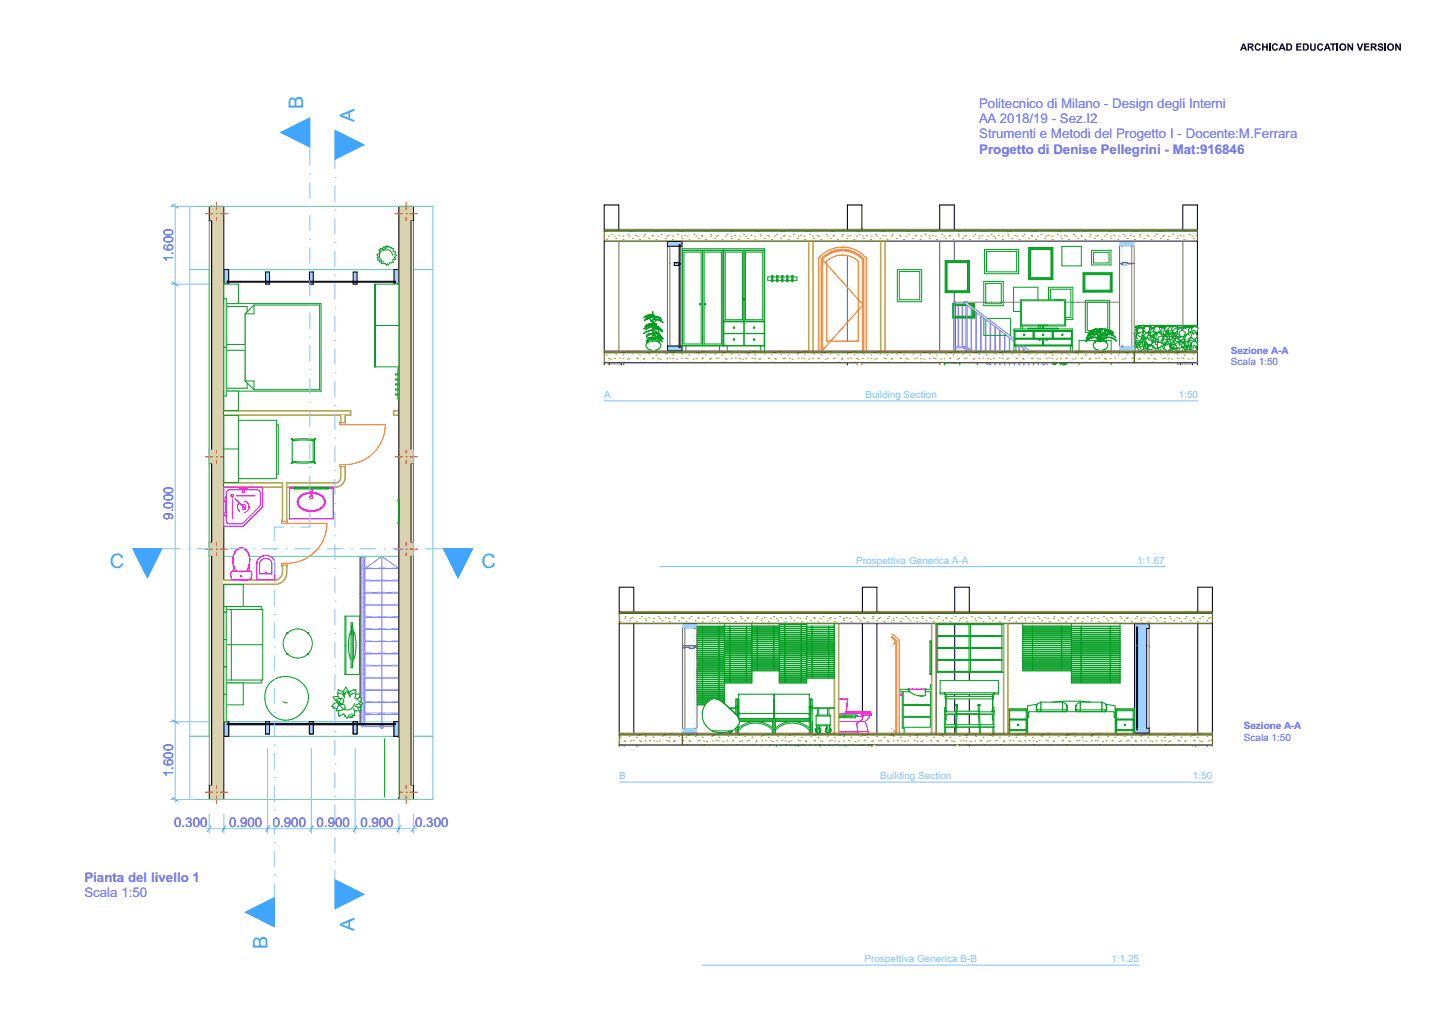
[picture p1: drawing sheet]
<svg xmlns="http://www.w3.org/2000/svg" width="594mm" height="420mm" viewBox="0 0 594 420" stroke-linecap="round" stroke-linejoin="round" font-family="sans-serif">
<defs><g id="words">
<g font-size="8.2" fill="#40a5ff">
<text x="124.7" y="44.9" transform="rotate(-90 124.7 44.9)">B</text>
<text x="145.8" y="50" transform="rotate(-90 145.8 50)">A</text>
<text x="45.1" y="233.8">C</text>
<text x="198" y="233.8">C</text>
<text x="145.8" y="383" transform="rotate(-90 145.8 383)">A</text>
<text x="110.1" y="390.3" transform="rotate(-90 110.1 390.3)">B</text>
</g>
<g font-size="5.5" fill="#55f">
<text x="402.8" y="44.4">Politecnico di Milano - Design degli Interni</text>
<text x="402.8" y="50.6">AA 2018/19 - Sez.I2</text>
<text x="402.8" y="56.9">Strumenti e Metodi del Progetto I - Docente:M.Ferrara</text>
<text x="402.8" y="63.2">Progetto di Denise Pellegrini - Mat:916846</text>
<text x="34.7" y="362.7">Pianta del livello 1</text>
<text x="34.7" y="368.9">Scala 1:50</text>
</g>
<g font-size="5.5" fill="#00f">
<text x="71.3" y="107.7" transform="rotate(-90 71.3 107.7)">1.600</text>
<text x="71.3" y="213.7" transform="rotate(-90 71.3 213.7)">9.000</text>
<text x="71.3" y="319.7" transform="rotate(-90 71.3 319.7)">1.600</text>
<text x="71.7" y="340.1">0.300</text>
<text x="94.2" y="340.1">0.900</text>
<text x="112.2" y="340.1">0.900</text>
<text x="130.2" y="340.1">0.900</text>
<text x="148.2" y="340.1">0.900</text>
<text x="170.8" y="340.1">0.300</text>
</g>
<g font-size="4.1" fill="#55f">
<text x="506.4" y="145.6">Sezione A-A</text>
<text x="506.4" y="150.3">Scala 1:50</text>
<text x="511.7" y="299.9">Sezione A-A</text>
<text x="511.7" y="304.6">Scala 1:50</text>
</g>
<g font-size="4.1" fill="#80c2ff">
<text x="248.6" y="163.8">A</text>
<text x="356" y="163.8">Building Section</text>
<text x="484.9" y="163.8">1:50</text>
<text x="352.2" y="232">Prospettiva Generica A-A</text>
<text x="467.8" y="232">1:1.67</text>
<text x="254.7" y="320.6">B</text>
<text x="362" y="320.6">Building Section</text>
<text x="490.7" y="320.6">1:50</text>
<text x="355.6" y="395.9">Prospettiva Generica B-B</text>
<text x="457.2" y="395.9">1:1.25</text>
</g>
</g></defs>
<!-- layer: Structural - Bearing -->
<g fill="#dad1ae">
<path d="M86.1 184.9h1v6h-1z" fill-rule="evenodd"/>
<path d="M87.1 184.9h5v6h-5z" fill-rule="evenodd"/>
</g>
<path d="M87.1 184.9h-1v6h1M92.1 184.9v6" fill="none" stroke="#000" stroke-width=".41"/>
<path d="M84.5 187.9h3M89.1 187.9h.1M89.1 183.3v3M89.1 189.5v3M90.7 187.9h3" fill="none" stroke="#f00" stroke-width=".41"/>
<g fill="#dad1ae">
<path d="M86.1 84.9h1v6h-1z" fill-rule="evenodd"/>
<path d="M87.1 84.9h5v6h-5z" fill-rule="evenodd"/>
</g>
<path d="M87.1 90.9h-1v-6h6v6" fill="none" stroke="#000" stroke-width=".41"/>
<path d="M84.5 87.9h3M89.1 87.9h.1M89.1 83.3v3M89.1 89.5v3M90.7 87.9h3" fill="none" stroke="#f00" stroke-width=".41"/>
<g fill="#dad1ae">
<path d="M169.1 184.9h1v6h-1z" fill-rule="evenodd"/>
<path d="M164.1 184.9h5v6h-5z" fill-rule="evenodd"/>
</g>
<path d="M164.1 184.9v6M169.1 184.9h1v6h-1" fill="none" stroke="#000" stroke-width=".41"/>
<path d="M162.5 187.9h3M167.1 187.9h.1M167.1 183.3v3M167.1 189.5v3M168.7 187.9h3" fill="none" stroke="#f00" stroke-width=".41"/>
<g fill="#dad1ae">
<path d="M169.1 84.9h1v6h-1z" fill-rule="evenodd"/>
<path d="M164.1 84.9h5v6h-5z" fill-rule="evenodd"/>
</g>
<path d="M164.1 90.9v-6h6v6h-1" fill="none" stroke="#000" stroke-width=".41"/>
<path d="M162.5 87.9h3M167.1 87.9h.1M167.1 83.3v3M167.1 89.5v3M168.7 87.9h3" fill="none" stroke="#f00" stroke-width=".41"/>
<g fill="#dad1ae">
<path d="M86.1 222.9h1v6h-1z" fill-rule="evenodd"/>
<path d="M87.1 222.9h5v6h-5z" fill-rule="evenodd"/>
</g>
<path d="M87.1 222.9h-1v6h1M92.1 222.9v6" fill="none" stroke="#000" stroke-width=".41"/>
<path d="M84.5 225.9h3M89.1 225.9h.1M89.1 221.3v3M89.1 227.5v3M90.7 225.9h3" fill="none" stroke="#f00" stroke-width=".41"/>
<g fill="#dad1ae">
<path d="M86.1 322.9h1v6h-1z" fill-rule="evenodd"/>
<path d="M87.1 322.9h5v6h-5z" fill-rule="evenodd"/>
</g>
<path d="M87.1 322.9h-1v6h6v-6" fill="none" stroke="#000" stroke-width=".41"/>
<path d="M84.5 325.9h3M89.1 325.9h.1M89.1 321.3v3M89.1 327.5v3M90.7 325.9h3" fill="none" stroke="#f00" stroke-width=".41"/>
<g fill="#dad1ae">
<path d="M169.1 222.9h1v6h-1z" fill-rule="evenodd"/>
<path d="M164.1 222.9h5v6h-5z" fill-rule="evenodd"/>
</g>
<path d="M164.1 222.9v6M169.1 222.9h1v6h-1" fill="none" stroke="#000" stroke-width=".41"/>
<path d="M162.5 225.9h3M167.1 225.9h.1M167.1 221.3v3M167.1 227.5v3M168.7 225.9h3" fill="none" stroke="#f00" stroke-width=".41"/>
<g fill="#dad1ae">
<path d="M169.1 322.9h1v6h-1z" fill-rule="evenodd"/>
<path d="M164.1 322.9h5v6h-5z" fill-rule="evenodd"/>
</g>
<path d="M164.1 322.9v6h6v-6h-1" fill="none" stroke="#000" stroke-width=".41"/>
<path d="M162.5 325.9h3M167.1 325.9h.1M167.1 321.3v3M167.1 327.5v3M168.7 325.9h3" fill="none" stroke="#f00" stroke-width=".41"/>
<g fill="none" stroke="#aaf" stroke-width=".41">
<path d="M150.1 228.9h14v64.3h-14zM150.1 238.6h2.7M150.1 233.6h2.7M155.7 238.6h2.8M155.7 233.6h2.8M161.3 238.6h2.8M161.3 233.6h2.8M150.1 258.6h2.7M150.1 253.6h2.7M150.1 248.6h2.7M150.1 243.6h2.7M155.7 258.6h2.8"/>
<path d="M155.7 253.6h2.8M155.7 248.6h2.8M155.7 243.6h2.8M161.3 258.6h2.8M161.3 253.6h2.8M161.3 248.6h2.8M161.3 243.6h2.8M150.1 278.6h2.7M150.1 273.6h2.7M150.1 268.6h2.7M150.1 263.6h2.7M155.7 278.6h2.8"/>
<path d="M155.7 273.6h2.8M155.7 268.6h2.8M155.7 263.6h2.8M161.3 278.6h2.8M161.3 273.6h2.8M161.3 268.6h2.8M161.3 263.6h2.8M150.1 293.6h2.7M150.1 288.6h2.7M150.1 283.6h2.7M155.7 293.6h2.8M155.7 288.6h2.8"/>
<path d="M155.7 283.6h2.8M161.3 293.6h2.8M161.3 288.6h2.8M161.3 283.6h2.8"/>
</g>
<g fill="none" stroke="#8080ff" stroke-width=".41">
<path d="M150.1 228.9h14v70h-14zM150.1 238.9h14M150.1 233.9h14M157.1 228.9v70M150.1 258.9h14M150.1 253.9h14M150.1 248.9h14M150.1 243.9h14M150.1 278.9h14M150.1 273.9h14M150.1 268.9h14M150.1 263.9h14"/>
<path d="M150.1 293.9h14M150.1 288.9h14M150.1 283.9h14"/>
</g>
<circle cx="157.1" cy="298.9" r=".75" fill="#aaf"/>
<g fill="none" stroke="#8080ff" stroke-width=".41">
<path d="M150.1 233.9l7-5 7 5"/>
<circle cx="157.1" cy="298.9" r=".75"/>
</g>
<!-- layer: Interior - Equipment -->
<path d="M148.7 233.4h.8v65.5h-.8z" fill-rule="evenodd" fill="#fff"/>
<path d="M148.7 233.4v65.5h.8v-65.5" fill="none" stroke="#8080ff" stroke-width=".41"/>
<path d="M148.7 228.9h.8v4.5h-.8z" fill-rule="evenodd" fill="#fff"/>
<path d="M148.7 233.4v-4.5h.8v4.5" fill="none" stroke="#8080ff" stroke-width=".41"/>
<path d="M148.8 233.5h.5v65.4h-.5z" fill-rule="evenodd" fill="#fff"/>
<path d="M148.8 233.5v65.4h.5v-65.4" fill="none" stroke="#aaf" stroke-width=".41"/>
<path d="M148.8 228.9h.5v4.6h-.5z" fill-rule="evenodd" fill="#fff"/>
<path d="M148.8 233.5v-4.6h.5v4.6" fill="none" stroke="#aaf" stroke-width=".41"/>
<circle cx="149.1" cy="298.9" r=".26" fill="#fff"/>
<circle cx="149.1" cy="298.9" r=".26" fill="none" stroke="#aaf" stroke-width=".41"/>
<circle cx="149.1" cy="233.9" r=".26" fill="#fff"/>
<circle cx="149.1" cy="233.9" r=".26" fill="none" stroke="#aaf" stroke-width=".41"/>
<circle cx="149.1" cy="228.9" r=".26" fill="#fff"/>
<g fill="none" stroke="#aaf" stroke-width=".41">
<path d="M149 239.8h.2M149 237.8h.2M149 235.9h.2M149 232.2h.2M149 230.6h.2M149.1 230.5v.2M149.1 232.1v.2M149.1 235.8v.2M149.1 237.7v.2M149.1 239.7v.2M149 259.5h.2M149 257.5h.2"/>
<path d="M149 255.6h.2M149 253.6h.2M149 251.6h.2M149 249.7h.2M149 247.7h.2M149 245.7h.2M149 243.7h.2M149 241.8h.2M149.1 241.7v.2M149.1 243.6v.2M149.1 245.6v.2M149.1 247.6v.2"/>
<path d="M149.1 249.6v.2M149.1 251.5v.2M149.1 253.5v.2M149.1 255.5v.2M149.1 257.4v.2M149.1 259.4v.2M149 279.2h.2M149 277.2h.2M149 275.3h.2M149 273.3h.2M149 271.3h.2M149 269.3h.2"/>
<path d="M149 267.4h.2M149 265.4h.2M149 263.4h.2M149 261.5h.2M149.1 261.4v.2M149.1 263.3v.2M149.1 265.3v.2M149.1 267.3v.2M149.1 269.2v.2M149.1 271.2v.2M149.1 273.2v.2M149.1 275.2v.2"/>
<path d="M149.1 277.1v.2M149.1 279.1v.2M149 296.9h.2M149 295h.2M149 293h.2M149 291h.2M149 289h.2M149 287.1h.2M149 285.1h.2M149 283.1h.2M149 281.2h.2M149.1 281.1v.2"/>
<path d="M149.1 283v.2M149.1 285v.2M149.1 287v.2M149.1 288.9v.2M149.1 290.9v.2M149.1 292.9v.2M149.1 294.9v.2M149.1 296.8v.2"/>
<circle cx="149.1" cy="228.9" r=".26"/>
</g>
<!-- layer: Structural - Bearing -->
<path d="M78.1 84.9h100v244h-100zM78.1 110.9h100M86.1 110.9v192.1h84v-192.1M86.1 228.9h84M148.3 228.9v68M164.1 228.9v74.1M86.1 296.9h84M78.1 302.9h100" fill="none" stroke="#71cebe" stroke-width=".41"/>
<!-- layer: Finish - Wall -->
<path d="M93.5 297.9h16.4M110.3 297.9h17.6M128.3 297.9h17.6M146.3 297.9h16.4" fill="none" stroke="#e0f5ff" stroke-width=".41"/>
<path d="M93.5 297.7h16.4v.4h-16.4zM110.3 297.7h17.6v.4h-17.6zM128.3 297.7h17.6v.4h-17.6zM146.3 297.7h16.4v.4h-16.4z" fill="none" stroke="#000" stroke-width=".41"/>
<g fill="#97cbff">
<path d="M162.1 296.9h2v6h-2v-4.8h.6v-.4h-.6z" fill-rule="evenodd"/>
<path d="M145.3 296.9h1.6v.8h-.6v.4h.6v3.8h-1.6v-3.8h.6v-.4h-.6z" fill-rule="evenodd"/>
<path d="M127.3 296.9h1.6v.8h-.6v.4h.6v3.8h-1.6v-3.8h.6v-.4h-.6z" fill-rule="evenodd"/>
<path d="M109.3 296.9h1.6v.8h-.6v.4h.6v3.8h-1.6v-3.8h.6v-.4h-.6z" fill-rule="evenodd"/>
<path d="M92.1 296.9h2v.8h-.6v.4h.6v4.8h-2z" fill-rule="evenodd"/>
</g>
<path d="M93.5 115.7h16.4v.4h-16.4zM110.3 115.7h17.6v.4h-17.6zM128.3 115.7h17.6v.4h-17.6zM146.3 115.7h16.4v.4h-16.4zM92.1 296.9h2v.8h-.6v.4h.6v4.8h-2zM109.3 296.9h1.6v.8h-.6v.4h.6v3.8h-1.6v-3.8h.6v-.4h-.6zM127.3 296.9h1.6v.8h-.6v.4h.6v3.8h-1.6v-3.8h.6v-.4h-.6zM145.3 296.9h1.6v.8h-.6v.4h.6v3.8h-1.6v-3.8h.6v-.4h-.6zM162.1 296.9h2v6h-2v-4.8h.6v-.4h-.6z" fill="none" stroke="#000" stroke-width=".41"/>
<path d="M93.5 115.9h16.4M110.3 115.9h17.6M128.3 115.9h17.6M146.3 115.9h16.4" fill="none" stroke="#e0f5ff" stroke-width=".41"/>
<g fill="#97cbff">
<path d="M162.1 110.9h2v6h-2v-.8h.6v-.4h-.6z" fill-rule="evenodd"/>
<path d="M145.3 111.9h1.6v3.8h-.6v.4h.6v.8h-1.6v-.8h.6v-.4h-.6z" fill-rule="evenodd"/>
<path d="M127.3 111.9h1.6v3.8h-.6v.4h.6v.8h-1.6v-.8h.6v-.4h-.6z" fill-rule="evenodd"/>
<path d="M109.3 111.9h1.6v3.8h-.6v.4h.6v.8h-1.6v-.8h.6v-.4h-.6z" fill-rule="evenodd"/>
<path d="M92.1 110.9h2v4.8h-.6v.4h.6v.8h-2z" fill-rule="evenodd"/>
</g>
<path d="M92.1 110.9h2v4.8h-.6v.4h.6v.8h-2zM109.3 111.9h1.6v3.8h-.6v.4h.6v.8h-1.6v-.8h.6v-.4h-.6zM127.3 111.9h1.6v3.8h-.6v.4h.6v.8h-1.6v-.8h.6v-.4h-.6zM145.3 111.9h1.6v3.8h-.6v.4h.6v.8h-1.6v-.8h.6v-.4h-.6zM162.1 110.9h2v6h-2v-.8h.6v-.4h-.6zM93.5 297.7h16.4v.4h-16.4zM110.3 297.7h17.6v.4h-17.6zM128.3 297.7h17.6v.4h-17.6zM146.3 297.7h16.4v.4h-16.4z" fill="none" stroke="#000" stroke-width=".41"/>
<path d="M148.1 229.3h.1M148.1 229.3v68.8M148.1 298.1h.1" fill="none" stroke="#6a6a6a" stroke-width=".41"/>
<path d="M93.5 297.9h16.4M110.3 297.9h17.6M128.3 297.9h17.6M146.3 297.9h16.4" fill="none" stroke="#e0f5ff" stroke-width=".41"/>
<g fill="#97cbff">
<path d="M162.1 296.9h2v6h-2v-4.8h.6v-.4h-.6z" fill-rule="evenodd"/>
<path d="M145.3 296.9h1.6v.8h-.6v.4h.6v3.8h-1.6v-3.8h.6v-.4h-.6z" fill-rule="evenodd"/>
<path d="M127.3 296.9h1.6v.8h-.6v.4h.6v3.8h-1.6v-3.8h.6v-.4h-.6z" fill-rule="evenodd"/>
<path d="M109.3 296.9h1.6v.8h-.6v.4h.6v3.8h-1.6v-3.8h.6v-.4h-.6z" fill-rule="evenodd"/>
<path d="M92.1 296.9h2v.8h-.6v.4h.6v4.8h-2z" fill-rule="evenodd"/>
</g>
<path d="M92.1 296.9h2v.8h-.6v.4h.6v4.8h-2zM109.3 296.9h1.6v.8h-.6v.4h.6v3.8h-1.6v-3.8h.6v-.4h-.6zM127.3 296.9h1.6v.8h-.6v.4h.6v3.8h-1.6v-3.8h.6v-.4h-.6zM145.3 296.9h1.6v.8h-.6v.4h.6v3.8h-1.6v-3.8h.6v-.4h-.6zM162.1 296.9h2v6h-2v-4.8h.6v-.4h-.6z" fill="none" stroke="#000" stroke-width=".41"/>
<!-- layer: Structural - Bearing -->
<g fill="#f5f3e9">
<path d="M86.1 90.9h1v94h-1z" fill-rule="evenodd"/>
<path d="M86.1 228.9h1v94h-1z" fill-rule="evenodd"/>
<path d="M86.1 190.9h1v32h-1z" fill-rule="evenodd"/>
</g>
<g fill="#dad1ae">
<path d="M87.1 190.9h5v32h-5z" fill-rule="evenodd"/>
<path d="M87.1 228.9h5v94h-5z" fill-rule="evenodd"/>
<path d="M87.1 90.9h5v94h-5z" fill-rule="evenodd"/>
</g>
<path d="M87.1 90.9v94M92.1 90.9v94M87.1 190.9v32M92.1 190.9v32M87.1 228.9v94M92.1 228.9v94" fill="none" stroke="#000" stroke-width=".41"/>
<path d="M86.1 90.9v94M86.1 190.9v32M86.1 228.9v94" fill="none" stroke="#6a6a6a" stroke-width=".41"/>
<g fill="#fff">
<path d="M92.1 170.7h52v.2h-52z" fill-rule="evenodd"/>
<path d="M162.1 170.7h2v.2h-2z" fill-rule="evenodd"/>
<path d="M92.1 168.9h52v.2h-52z" fill-rule="evenodd"/>
</g>
<g fill="none" stroke="#f7e046" stroke-width=".41">
<path d="M93.4 169.1h.1M94.9 169.1h.1M96.4 169.1h.1M97.9 169.1h.1M99.4 169.1h.1M100.9 169.1h.1M102.4 169.1h.1M103.9 169.1h.1M105.4 169.1h.1M106.9 169.1h.1M108.4 169.1h.1M109.9 169.1h.1"/>
<path d="M111.4 169.1h.1M112.9 169.1h.1M114.4 169.1h.1M115.9 169.1h.1M117.4 169.1h.1M118.9 169.1h.1M120.4 169.1h.1M121.9 169.1h.1M123.4 169.1h.1M124.9 169.1h.1M126.4 169.1h.1M127.9 169.1h.1"/>
<path d="M129.4 169.1h.1M130.9 169.1h.1M132.4 169.1h.1M133.9 169.1h.1M135.4 169.1h.1M136.9 169.1h.1M138.4 169.1h.1M139.9 169.1h.1M141.4 169.1h.1M142.9 169.1h.1"/>
</g>
<path d="M162.1 168.9h2v.2h-2z" fill-rule="evenodd" fill="#fff"/>
<path d="M162.4 169.1h.1M163.9 169.1h.1" fill="none" stroke="#f7e046" stroke-width=".41"/>
<g fill="#fff">
<path d="M92.1 169.1h52v1.6h-52z" fill-rule="evenodd"/>
<path d="M162.1 169.1h2v1.6h-2z" fill-rule="evenodd"/>
<path d="M161.8 168.9h.3v2h-.3z" fill-rule="evenodd"/>
<path d="M144.1 168.9h.2v2h-.2z" fill-rule="evenodd"/>
</g>
<path d="M140.3 170.9h1.5M142.1 170.9h2.2v-2h-52.2v.2h52v1.8M144.1 170.7h-52v.2h48M162.1 170.7h2v.2h-2.3v-2h2.3v.2h-2v1.8" fill="none" stroke="#b4a35c" stroke-width=".41"/>
<g fill="#fff">
<path d="M118.1 198.5h20v.2h-20z" fill-rule="evenodd"/>
<path d="M118.1 200.3h20v.2h-20z" fill-rule="evenodd"/>
<path d="M118.1 198.7h20v1.6h-20z" fill-rule="evenodd"/>
<path d="M92.1 198.5h24v.2h-24z" fill-rule="evenodd"/>
<path d="M92.1 200.3h24v.2h-24z" fill-rule="evenodd"/>
<path d="M92.1 198.7h24v1.6h-24z" fill-rule="evenodd"/>
</g>
<path d="M116.1 198.5h-24v.2h24M118.1 198.7h20M118.1 198.5h20M116.1 200.3h-24v.2h24M118.1 200.3h20M118.1 200.5h20" fill="none" stroke="#b4a35c" stroke-width=".41"/>
<g fill="#fff">
<path d="M140.1 170.9h.2v3h-.2z" fill-rule="evenodd"/>
<path d="M140.1 191.9h.2v4.6h-.2z" fill-rule="evenodd"/>
<path d="M141.8 170.9h.3v3h-.3z" fill-rule="evenodd"/>
<path d="M141.8 191.9h.3v4.6h-.3z" fill-rule="evenodd"/>
<path d="M140.3 191.9h1.5v4.6h-1.5z" fill-rule="evenodd"/>
<path d="M140.3 170.9h1.5v3h-1.5z" fill-rule="evenodd"/>
</g>
<path d="M140.1 170.9v3h.2v-3M141.8 170.9v3h.3v-3M140.1 196.5v-4.6h.2v4.6M141.8 196.5v-4.6h.3v4.6" fill="none" stroke="#b4a35c" stroke-width=".41"/>
<path d="M158.5 174.7a16.4 16.4 0 0 1-16.4 16.4" fill="none" stroke="#f60" stroke-width=".41"/>
<g fill="#fff">
<path d="M139.8 191.1h2.3v.8h-2.3z" fill-rule="evenodd"/>
<path d="M139.8 173.9h2.3v.8h-2.3z" fill-rule="evenodd"/>
</g>
<path d="M142.1 174.7v-.8h-2.3v.8h18.7M139.8 191.1h2.3v.8h-2.3z" fill="none" stroke="#f60" stroke-width=".41"/>
<path d="M140.1 173.2v.7h.2M142.1 173.2v.7h-.3M140.3 191.9h-.2v.7M141.8 191.9h.3v.7" fill="none" stroke="#b4a35c" stroke-width=".41"/>
<g fill="#fff">
<path d="M116.1 198.5h.2v16h-.2z" fill-rule="evenodd"/>
<path d="M116.1 232.5h.2v3h-.2z" fill-rule="evenodd"/>
<path d="M117.8 198.5h.3v16h-.3z" fill-rule="evenodd"/>
<path d="M117.8 232.5h.3v3h-.3z" fill-rule="evenodd"/>
<path d="M116.3 232.5h1.5v3h-1.5z" fill-rule="evenodd"/>
<path d="M116.3 198.5h1.5v16h-1.5z" fill-rule="evenodd"/>
</g>
<path d="M116.1 198.5h.2v16h-.2v-14M116.1 198.5h.1M116.1 198.7v1.6M118.1 198.5h-.3v16h.3v-14M118.1 198.5h.1M118.1 198.7v1.6M116.1 235.5v-3h.2v3M117.8 235.5v-3h.3v3" fill="none" stroke="#b4a35c" stroke-width=".41"/>
<path d="M134.5 215.3a16.4 16.4 0 0 1-16.4 16.4" fill="none" stroke="#f60" stroke-width=".41"/>
<g fill="#fff">
<path d="M115.8 231.7h2.3v.8h-2.3z" fill-rule="evenodd"/>
<path d="M115.8 214.5h2.3v.8h-2.3z" fill-rule="evenodd"/>
</g>
<path d="M118.1 215.3v-.8h-2.3v.8h18.7M115.8 231.7h2.3v.8h-2.3z" fill="none" stroke="#f60" stroke-width=".41"/>
<path d="M116.1 213.8v.7h.2M118.1 213.8v.7h-.3M116.3 232.5h-.2v.7M117.8 232.5h.3v.7" fill="none" stroke="#b4a35c" stroke-width=".41"/>
<g fill="#fff">
<path d="M92.1 238.5h21v.2h-21z" fill-rule="evenodd"/>
<path d="M92.1 240.3h21v.2h-21z" fill-rule="evenodd"/>
<path d="M92.1 238.7h21v1.6h-21z" fill-rule="evenodd"/>
</g>
<path d="M92.1 238.5h21v.2h-21zM92.1 240.3h21v.2h-21z" fill="none" stroke="#b4a35c" stroke-width=".41"/>
<g fill="#f5f3e9">
<path d="M169.1 190.9h1v32h-1z" fill-rule="evenodd"/>
<path d="M169.1 228.9h1v94h-1z" fill-rule="evenodd"/>
<path d="M169.1 90.9h1v94h-1z" fill-rule="evenodd"/>
</g>
<g fill="#dad1ae">
<path d="M164.1 90.9h5v94h-5z" fill-rule="evenodd"/>
<path d="M164.1 228.9h5v94h-5z" fill-rule="evenodd"/>
<path d="M164.1 190.9h5v32h-5z" fill-rule="evenodd"/>
</g>
<path d="M164.1 90.9v94M169.1 90.9v94M164.1 190.9v32M169.1 190.9v32M164.1 228.9v94M169.1 228.9v94" fill="none" stroke="#000" stroke-width=".41"/>
<path d="M170.1 90.9v94M170.1 190.9v32M170.1 228.9v94" fill="none" stroke="#6a6a6a" stroke-width=".41"/>
<path d="M116.1 235.5h.2a3.2 3.2 0 0 1-3.2 3.2v-.2a3 3 0 0 0 3-3z" fill-rule="evenodd" fill="#fff"/>
<path d="M115.9 236.6h.1" fill="none" stroke="#f7e046" stroke-width=".41"/>
<g fill="#fff">
<path d="M117.8 235.5h.3a5 5 0 0 1-5 5v-.2a4.8 4.8 0 0 0 4.7-4.8z" fill-rule="evenodd"/>
<path d="M116.3 235.5h1.5a4.8 4.8 0 0 1-4.7 4.8v-1.6a3.2 3.2 0 0 0 3.2-3.2z" fill-rule="evenodd"/>
</g>
<path d="M116.1 235.5l-.7 1.9-1 .8-1.3 .3v.2a3.2 3.2 0 0 0 3.2-3.2M117.8 235.5a4.8 4.8 0 0 1-4.7 4.8v.2a5 5 0 0 0 5-5" fill="none" stroke="#b4a35c" stroke-width=".41"/>
<path d="M140.1 196.5h.2a2.24 2.24 0 0 1-2.2 2.2v-.2a2 2 0 0 0 2-2z" fill-rule="evenodd" fill="#fff"/>
<path d="M139.9 197.6h.1" fill="none" stroke="#f7e046" stroke-width=".41"/>
<g fill="#fff">
<path d="M138.1 200.3a3.8 3.8 0 0 0 3.7-3.8h.3a4 4 0 0 1-4 4z" fill-rule="evenodd"/>
<path d="M138.1 198.7a2.24 2.24 0 0 0 2.2-2.2h1.5a3.8 3.8 0 0 1-3.7 3.8z" fill-rule="evenodd"/>
</g>
<path d="M140.1 196.5l-.6 1.4-1.4 .6M140.3 196.5l-.6 1.6-1.6 .6M141.8 196.5a3.8 3.8 0 0 1-3.7 3.8M142.1 196.5a4 4 0 0 1-4 4" fill="none" stroke="#b4a35c" stroke-width=".41"/>
<!-- layer: Interior - Furniture  -->
<g fill="#fff">
<path d="M92.1 124.9h40v36h-40z" fill-rule="evenodd"/>
<path d="M93.3 144.1h7.6v12.6l.8 .8v2.2h-8.4z" fill-rule="evenodd"/>
</g>
<path d="M93.3 144.1h7.6v12.6l.8 .8v2.2h-8.4z" fill="none" stroke="#029e21" stroke-width=".41"/>
<path d="M93.3 126.1h8.4v2.2l-.8 .8v12.6h-7.6z" fill-rule="evenodd" fill="#fff"/>
<path d="M93.3 126.1h8.4v2.2l-.8 .8v12.6h-7.6z" fill="none" stroke="#029e21" stroke-width=".41"/>
<g fill="#fff">
<path d="M100.9 142.9h30.6v17.4h-27l-3.6-3.6z" fill-rule="evenodd"/>
<path d="M100.9 129.1l3.6-3.6h27v17.4h-30.6z" fill-rule="evenodd"/>
</g>
<path d="M92.1 124.9h40v36h-40zM100.9 129.1v27.6M104.5 125.5h27v34.8h-27M104.5 125.5v3.6h-3.6M104.5 125.5l-3.6 3.6M100.9 156.7l3.6 3.6M100.9 156.7h3.6v3.6" fill="none" stroke="#029e21" stroke-width=".41"/>
<path d="M92.1 116.9h6v8h-6z" fill-rule="evenodd" fill="#fff"/>
<path d="M92.1 116.9h6v8h-6z" fill="none" stroke="#029e21" stroke-width=".41"/>
<path d="M92.1 160.9h6v8h-6z" fill-rule="evenodd" fill="#fff"/>
<path d="M92.1 160.9h6v8h-6z" fill="none" stroke="#029e21" stroke-width=".41"/>
<path d="M154.1 116.9h10v17h-10z" fill-rule="evenodd" fill="#fff"/>
<path d="M154.1 116.9h10v17h-10zM154.5 116.9v17M154.1 125.4h.4" fill="none" stroke="#029e21" stroke-width=".41"/>
<path d="M154.1 133.9h10v17h-10z" fill-rule="evenodd" fill="#fff"/>
<path d="M154.1 133.9h10v17h-10zM154.5 133.9v17M154.1 142.4h.4" fill="none" stroke="#029e21" stroke-width=".41"/>
<path d="M120.3 181.2l.9-.5h7.2l.8 .5 .2 8.1-.5 .9-7.7 .1-.9-.5z" fill-rule="evenodd" fill="#fff"/>
<path d="M120.5 181l.7-.3h7.2l.7 .3 .3 .7v7.6l-.3 .7-.7 .3h-7.2l-.7-.3-.3-.7v-7.6z" fill="none" stroke="#029e21" stroke-width=".41"/>
<path d="M120.4 189.8l.3 .3-.9 .6z" fill-rule="evenodd" fill="#fff"/>
<path d="M120.4 189.8l.3 .3-.9 .6z" fill="none" stroke="#029e21" stroke-width=".41"/>
<path d="M119.8 180.4l.9 .5-.3 .3z" fill-rule="evenodd" fill="#fff"/>
<path d="M119.8 180.4l.9 .5-.3 .3z" fill="none" stroke="#029e21" stroke-width=".41"/>
<path d="M128.9 190.1l.3-.3 .5 .9z" fill-rule="evenodd" fill="#fff"/>
<path d="M128.9 190.1l.3-.3 .5 .9z" fill="none" stroke="#029e21" stroke-width=".41"/>
<path d="M128.9 180.9l.8-.5-.5 .8z" fill-rule="evenodd" fill="#fff"/>
<path d="M128.8 181.1v8.8M129.4 180.4l.4 .2-.6 .6-.3-.3z" fill="none" stroke="#029e21" stroke-width=".41"/>
<g fill="#fff">
<path d="M120.3 180.8l3-.3 6 .3-.1 .5-2.9-.3-6 .3z" fill-rule="evenodd"/>
<path d="M120.3 189.7l3 .3 5.9-.3 .1 .5-6 .3-3-.3z" fill-rule="evenodd"/>
</g>
<path d="M120.3 180.8l4.5-.3 4.5 .3-.1 .5-4.4-.3-4.5 .3zM120.3 189.7l4.5 .3 4.4-.3 .1 .5-6.5 .3-2.5-.3z" fill="none" stroke="#029e21" stroke-width=".41"/>
<circle cx="122.5" cy="264.7" r="6" fill="#fff"/>
<circle cx="122.5" cy="264.7" r="6" fill="none" stroke="#029e21" stroke-width=".41"/>
<path d="M117.9 260.3h.5l-.3 .3z" fill-rule="evenodd" fill="#fff"/>
<circle cx="118.2" cy="260.4" r=".25" fill="none" stroke="#029e21" stroke-width=".41"/>
<path d="M126.5 260.3l.4-.1 .1 .3z" fill-rule="evenodd" fill="#fff"/>
<circle cx="126.8" cy="260.4" r=".25" fill="none" stroke="#029e21" stroke-width=".41"/>
<path d="M126.9 268.8l.1 .3-.3 .1z" fill-rule="evenodd" fill="#fff"/>
<circle cx="126.8" cy="269" r=".25" fill="none" stroke="#029e21" stroke-width=".41"/>
<path d="M118.1 268.8l.2 .4-.4-.1z" fill-rule="evenodd" fill="#fff"/>
<path d="M118.1 268.8l.3 .3M118.1 268.8l-.1 .4 .4-.1M118.4 260.3l-.3 .3M126.5 260.3l.4 .3M126.9 268.8l-.4 .3" fill="none" stroke="#029e21" stroke-width=".41"/>
<path d="M141.9 253.4h6v24h-6z" fill-rule="evenodd" fill="#fff"/>
<path d="M141.9 253.4h6v24h-6zM142.3 253.4v24M141.9 265.4h.4" fill="none" stroke="#029e21" stroke-width=".41"/>
<path d="M144.6 259.4l.3-.1a6 6 0 0 1 1.5 5.1 12.3 12.3 0 0 1-1.2 7.1l-.3 .1a6 6 0 0 1-1.5-5.1 12.3 12.3 0 0 1 1.2-7.1z" fill-rule="evenodd" fill="#fff"/>
<path d="M144.6 259.4l.3-.1a6 6 0 0 1 1.5 5.1 12.3 12.3 0 0 1-1.2 7.1l-.3 .1a6 6 0 0 1-1.5-5.1 12.3 12.3 0 0 1 1.2-7.1z" fill="none" stroke="#029e21" stroke-width=".41"/>
<path d="M144.4 256.2h.5l.5 4.6v9.3l-.5 4.6h-.5z" fill-rule="evenodd" fill="#fff"/>
<path d="M144.6 257.4l.1 1.3zM144.6 259l.1 1.2zM144.9 256.2h-.5v18.5h.5M144.9 256.2l.5 4.6v9.3l-.5 4.6M144.9 256.2v18.5M144.6 260.5l.1 .6z" fill="none" stroke="#029e21" stroke-width=".41"/>
<path d="M119 200.5h18v13h-18z" fill-rule="evenodd" fill="#fff"/>
<g fill="none" stroke="#f0f" stroke-width=".41">
<path d="M119 200.5h18v13h-18zM119 200.9h18M123 204.5a7.2 7.2 0 0 1 10.5 .6 3.5 3.5 0 0 1-2.5 4.8 6.7 6.7 0 0 1-8.7-2.7 2.96 2.96 0 0 1 .7-2.7zM123.4 204.7a6.8 6.8 0 0 1 9.7 .5 3.2 3.2 0 0 1-2.3 4.4 6.3 6.3 0 0 1-8.1-2.5 2.62 2.62 0 0 1 .7-2.4z"/>
<circle cx="128" cy="204.5" r=".6"/>
</g>
<path d="M127.7 201.4l.3-.1 .5 .5-.5 2.3-.4-1.5z" fill-rule="evenodd" fill="#fff"/>
<path d="M127.7 202.8l-.2-1 .5-.5 .5 .5-.1 1M127.7 202.8l.3 1.3 .4-1.3M127.7 202.8h.7M127.8 202.3h.5l-.1 .5-.4-.1z" fill="none" stroke="#f0f" stroke-width=".41"/>
<path d="M97 226.4a3.1 3.1 0 0 1 3.3-.9 3.1 3.1 0 0 1 2.1 2.7l.3 3.1-.6 7.2h-5.7l-.6-8.3a6.7 6.7 0 0 1 1.2-3.8z" fill-rule="evenodd" fill="#fff"/>
<g fill="none" stroke="#f0f" stroke-width=".41">
<path d="M95.9 230.3v.1a8.9 8.9 0 0 0 1.2 4.5M95.9 230.3h.1M97 226.4a3.1 3.1 0 0 1 3.3-.9 3.1 3.1 0 0 1 2.1 2.7l.3 3.1-.6 7.2h-5.7l-.6-8.3a6.7 6.7 0 0 1 1.2-3.8zM97.1 234.9h.1M97.6 226.1a5.4 5.4 0 0 0-1.7 4.2M97.6 226.1h.1M99.3 225.5h.1M99.3 225.5l-1.7 .6M99.3 225.5l1.6 .6M100.9 226.1a5.4 5.4 0 0 1 1.7 4.2M100.9 226.1h.1M102.6 230.3v.1a8.9 8.9 0 0 1-1.2 4.6l-4.3-.1"/>
<path d="M102.6 230.3h.1"/>
</g>
<path d="M95.3 235.1l.9-.2a16.2 16.2 0 0 0 6.4 0 1.67 1.67 0 0 1 .7 2.7l-.3 .9h-7.5l-.5-1.3a2.02 2.02 0 0 1 .3-2.1z" fill-rule="evenodd" fill="#fff"/>
<g fill="none" stroke="#f0f" stroke-width=".41">
<path d="M95.3 235.1l.9-.2a16.2 16.2 0 0 0 6.4 0 1.67 1.67 0 0 1 .7 2.7l-.3 .9h-7.5l-.5-1.3a2.02 2.02 0 0 1 .3-2.1z"/>
<circle cx="99.2" cy="237" r=".3"/>
</g>
<path d="M92.1 200.5h16v8l-8 8h-8z" fill-rule="evenodd" fill="#fff"/>
<g fill="none" stroke="#f0f" stroke-width=".41">
<path d="M92.1 200.5h16v8l-8 8h-8zM93.6 201.7l.9-.2h11.2l.8 .2 .5 .7 .1 5.1-.3 .8-7.2 7.1-5.1 .1-.9-.3-.5-.7v-11.6z"/>
<circle cx="95.6" cy="204" r=".5"/>
</g>
<path d="M92.1 205h.9v-.7h.2v8.3h-.2v-.7h-.9v-1h.9v-4.8h-.9z" fill-rule="evenodd" fill="#fff"/>
<path d="M92.1 205h.9v-.7h.2v8.3h-.2v-.7h-.9v-1h.9v-4.8h-.9zM95.6 205.5v8M96.6 205l4.5 4.5M97.1 204h8" fill="none" stroke="#f0f" stroke-width=".41"/>
<path d="M98.4 200.5h3.3v.3h-1.2v1.7h-.9l.1-1.7h-1.3z" fill-rule="evenodd" fill="#fff"/>
<g fill="none" stroke="#f0f" stroke-width=".41">
<path d="M98.4 200.5h3.3v.3h-3.3zM98.6 206.6a2.35 2.35 0 0 0 0 3.7M99.6 207.6a1 1 0 0 1 1.5 .9 1 1 0 0 1-1.5 .8M99.6 201.4h.9M99.7 200.8l-.1 1.7h.9v-1.7M100.5 206.2a2.37 2.37 0 0 1 2 2.3 2.37 2.37 0 0 1-2 2.3"/>
<circle cx="100.1" cy="208.5" r=".24"/>
</g>
<path d="M107 229.3a3.7 3.7 0 0 1 6 2.6v6.6h-7.4v-6.6l.7-1.9z" fill-rule="evenodd" fill="#fff"/>
<g fill="none" stroke="#f0f" stroke-width=".41">
<path d="M106.6 229.6a3.8 3.8 0 0 1 3.9-.9 3.8 3.8 0 0 1 2.5 3.2v6.6h-7.4l.1-7.1zM107.4 230.5a2.57 2.57 0 0 1 2.7-.7 2.57 2.57 0 0 1 1.7 2.1v4.2h-5l.1-4.6zM109.4 228.5l-2.4 .8"/>
<circle cx="109.3" cy="235.7" r=".3"/>
</g>
<path d="M94.9 172.9h18.8v1.9h.8v20.2h-.8v1.9h-18.8z" fill-rule="evenodd" fill="#fff"/>
<path d="M94.9 172.9h18.8v24h-18.8zM113.7 174.8h.8v20.2h-.8" fill="none" stroke="#029e21" stroke-width=".41"/>
<path d="M121 200.5h14v.6h-14z" fill-rule="evenodd" fill="#fff"/>
<path d="M121 200.5h14v.6h-14z" fill="none" stroke="#029e21" stroke-width=".41"/>
<path d="M139.1 283.7l1.8 .8 .6 1.8 .5-.9-.5-.3-.1-1 .9-1.4 1.2 1.7-.3 .7 .3 .5 .5-1 1.6-1 .1 .4 .7-.3v1.8h1.8l-.4 1.4 1 .5-.8 1.2 1.2 .9-.9 .5 .4 .5-.8 .3 .8 1.6-2.7-.2-.3 2.3-.5-.3-.3 .9-.3-.2-.5 .4-.8-.6-.6 .8-.7-1.1-.2 .2-.4-1-1.8 1-.1-.3h-.3l.2-2-1.1 .1 .3-.9-1.6-.2 .3-.4-.9-.4 1.2-1.2 1-.3 .5 .5 .6-.1-.5-.6a3.2 3.2 0 0 1-2.2-2.1l2.2-.2-.3-1.5z" fill-rule="evenodd" fill="#fff"/>
<g fill="none" stroke="#029e21" stroke-width=".41">
<path d="M137.3 290.9h.6M137.3 290.9l-.3 .4 1.6 .2M138.2 287.7l2.2-.5 .6 .3 .5 1.1-.5 .7h-1zM138.9 285l.3 1.5M139.1 289.5l.2 .8M139.1 289.5l-.5-.5-1 .3-1.2 1.2 .9 .4M139.2 286.5l.4 .8M139.2 286.5l-2.2 .2 1.1 1.5 1 .4M139.3 290.3l-.7 1.3M139.4 292.3l-.2 2h.3l.1 .3 1.8-1 .4 1 .2-.2 .7 1.1 .6-.8M139.7 289.4l-.6 .1M140.1 287.6a3 3 0 0 0 1.7 4.3 3 3 0 0 0 3.9-2.5"/>
<path d="M141.2 285.9l-.4-.4-1.7-.4v-1.4l1.8 .8 .6 1.8M141.5 286.3l.3 .8M141.7 290l-1.7-.2-.7 .5M141.8 290.2l.2 .7a3.4 3.4 0 0 1-3.7 1.5l.3-.9M142 285.4l-.5 .9M143.2 285.1l.3 .5M143.2 285.1l.3-.7-1.2-1.7-.9 1.4 .1 1 .5 .3M143.2 285.1l-.6-.8-.6 1.1M143.3 294.7l.8 .6 .5-.4M143.5 285.6l.2 .8M143.7 293.9l-.4 .8M144.2 294.4l.4 .5"/>
<path d="M144.5 293.6l.7 .6M145.2 294.2l-.3 .9-.3-.2M145.2 291.5l.8 .7M146 290.6l.8 .1 .7 1.3M146 292.2l-.3 2.3-.5-.3M146.2 287.2l1.1 .2M146.2 285l-1.8 .6-.5 .7 .1 .6M146.4 285.5h1.8l-.4 1.4M146.4 285.5v-1.8l-.7 .3-.1-.4-1.6 1-.5 1M146.4 285.5l-.5 1.7M147.3 287.4l-.5 .7M147.5 288.3l1.7 1.2-.9 .5"/>
<path d="M147.7 289.4l1 1.1-1.7 .6M147.8 286.9l-.5 .5M147.8 286.9l1 .5-.8 1.2M147.9 290.8l.8 1.6-2.7-.2M148.3 289l-2.2 1.1"/>
</g>
<path d="M158.2 303.9h6v24h-6z" fill-rule="evenodd" fill="#fff"/>
<path d="M158.2 303.9v24M164.2 303.9v24" fill="none" stroke="#029e21" stroke-width=".41"/>
<path d="M156.5 102.2l.9 .2 .3-.8 .5 .2 .2-.4 .4 .3 .4-.6 .3 .6 .3-.4 .7 .7 .6-.2 .2 .5h.5v1.1l.9 .3-.3 1 .7 .4-.9 .8 .6 .7-1.2 .3 .2 1-1.5 .2-.5 .9-.5-.4-.3 .5-.6-.7-1.4 .1-.1-.8h-.8l.1-.7-.9-.1 .3-1.3-.5-.8 .9-.5 .2-.5-.3-1h.6z" fill-rule="evenodd" fill="#fff"/>
<path d="M156.5 102.2l.9 .2 .3-.8 .5 .2 .2-.4 .4 .3 .4-.6 .3 .6 .3-.4 .7 .7 .6-.2 .2 .5h.5v1.1l.9 .3-.3 1 .7 .4-.9 .8 .6 .7-1.2 .3 .2 1-1.5 .2-.5 .9-.5-.4-.3 .5-.6-.7-1.4 .1-.1-.8h-.8l.1-.7-.9-.1 .3-1.3-.5-.8 .9-.5 .2-.5-.3-1h.6zM157.6 103.2a2.46 2.46 0 0 1 3.9 1.8M158.8 102.3a2.87 2.87 0 0 0-2.7 2.4 2.87 2.87 0 0 0 1.9 3.1" fill="none" stroke="#029e21" stroke-width=".41"/>
<path d="M92.1 249.5h15.4v1.2h.6v29h-.6v1.2h-15.4z" fill-rule="evenodd" fill="#fff"/>
<path d="M92.1 250.7h16v29h-16M92.7 250.7v29M95.2 250.7v29M107.5 250.7v-1.2h-15.4v31.4h15.4v-1.2M92.7 265.2h15.4" fill="none" stroke="#029e21" stroke-width=".41"/>
<path d="M92.1 280.9h8v9h-8z" fill-rule="evenodd" fill="#fff"/>
<path d="M92.1 280.9h8v9h-8z" fill="none" stroke="#029e21" stroke-width=".41"/>
<g fill="#fff">
<path d="M109.3 284.1l17.4 4.4a9 9 0 0 1-15.2 5.1 10.3 10.3 0 0 1-2.2-9.5z" fill-rule="evenodd"/>
<path d="M111.4 280.5a9.4 9.4 0 0 1 9.8-1.5 9.4 9.4 0 0 1 5.7 8.1l-.2 1.4-17.4-4.4 .4-1.3z" fill-rule="evenodd"/>
</g>
<path d="M111.4 280.5a9.4 9.4 0 0 1 9.8-1.5 9.4 9.4 0 0 1 5.7 8.1 9.3 9.3 0 0 1-14.2 7.6 9.7 9.7 0 0 1-1.3-14.2zM116.4 288.7l1.8 .4" fill="none" stroke="#029e21" stroke-width=".41"/>
<path d="M163.7 205.5h.4v10h-.4z" fill-rule="evenodd" fill="#fff"/>
<path d="M163.9 206.3v8.4M164.1 206.3h-.4v-.8h.4v10h-.4v-.8h.4" fill="none" stroke="#029e21" stroke-width=".41"/>
<path d="M92.1 263.1h1v11.2h-1z" fill-rule="evenodd" fill="#fff"/>
<path d="M92.1 263.1h1v11.2h-1z" fill="none" stroke="#029e21" stroke-width=".41"/>
<path d="M92.1 251.8h1v11.3h-1z" fill-rule="evenodd" fill="#fff"/>
<path d="M92.1 251.8h1v11.3h-1z" fill="none" stroke="#029e21" stroke-width=".41"/>
<path d="M92.1 274.3h1v11.3h-1z" fill-rule="evenodd" fill="#fff"/>
<path d="M92.1 274.3h1v11.3h-1z" fill="none" stroke="#029e21" stroke-width=".41"/>
<path d="M92.1 285.6h1v11.3h-1z" fill-rule="evenodd" fill="#fff"/>
<path d="M92.1 285.6h1v11.3h-1z" fill="none" stroke="#029e21" stroke-width=".41"/>
<path d="M92.1 240.5h1v11.3h-1z" fill-rule="evenodd" fill="#fff"/>
<path d="M92.1 240.5h1v11.3h-1z" fill="none" stroke="#029e21" stroke-width=".41"/>
<path d="M92.1 122.9h1v20h-1z" fill-rule="evenodd" fill="#fff"/>
<path d="M92.1 122.9h1v20h-1z" fill="none" stroke="#029e21" stroke-width=".41"/>
<path d="M92.1 142.9h1v20h-1z" fill-rule="evenodd" fill="#fff"/>
<path d="M92.1 142.9h1v20h-1z" fill="none" stroke="#029e21" stroke-width=".41"/>
<path d="M92.1 240.5h8v9h-8z" fill-rule="evenodd" fill="#fff"/>
<path d="M92.1 240.5h8v9h-8z" fill="none" stroke="#029e21" stroke-width=".41"/>
<path d="M163.7 152.2h.4v12h-.4z" fill-rule="evenodd" fill="#fff"/>
<path d="M163.7 152.2h.4v12h-.4z" fill="none" stroke="#029e21" stroke-width=".41"/>
<path d="M162.7 153.8h1v.4h-1z" fill-rule="evenodd" fill="#fff"/>
<path d="M162.7 153.8h1v.4h-1z" fill="none" stroke="#029e21" stroke-width=".41"/>
<path d="M162.7 155.9h1v.4h-1z" fill-rule="evenodd" fill="#fff"/>
<path d="M162.7 155.9h1v.4h-1z" fill="none" stroke="#029e21" stroke-width=".41"/>
<path d="M162.7 158h1v.4h-1z" fill-rule="evenodd" fill="#fff"/>
<path d="M162.7 158h1v.4h-1z" fill="none" stroke="#029e21" stroke-width=".41"/>
<path d="M162.7 160h1v.4h-1z" fill-rule="evenodd" fill="#fff"/>
<path d="M162.7 160h1v.4h-1z" fill="none" stroke="#029e21" stroke-width=".41"/>
<path d="M162.7 162.1h1v.4h-1z" fill-rule="evenodd" fill="#fff"/>
<path d="M162.7 162.1h1v.4h-1z" fill="none" stroke="#029e21" stroke-width=".41"/>
<path d="M92.1 170.9h6v27.6h-6z" fill-rule="evenodd" fill="#fff"/>
<path d="M92.1 170.9h6v27.6h-6zM92.1 184.7h6" fill="none" stroke="#029e21" stroke-width=".41"/>
<!-- layer: Dimensioning - General -->
<g fill="none" stroke="#80c2ff" stroke-width=".41">
<path d="M70.2 84.9h9.9M72.1 83.7v246.4M70.2 116.9h15.9M70.2 296.9h15.9M110.1 307.9v34.9M128.1 307.9v34.9M146.1 307.9v34.9M70.2 328.9h9.9M86.1 334.9v7.9M92.1 334.9v7.9M164.1 334.9v7.9M170.1 334.9v7.9"/>
<path d="M84.9 340.9h86.4"/>
</g>
<path d="M70.8 84.2l2.5 1.4M70.8 116.2l2.5 1.4M70.8 296.2l2.5 1.4M70.8 328.2l2.5 1.4M86.8 339.6l-1.4 2.5M92.8 339.6l-1.4 2.5M110.8 339.6l-1.4 2.5M128.8 339.6l-1.4 2.5M146.8 339.6l-1.4 2.5M164.8 339.6l-1.4 2.5M170.8 339.6l-1.4 2.5" fill="none" stroke="#40a5ff" stroke-width=".41"/>
<!-- layer: Marker - Section -->
<g fill="none" stroke="#80c2ff" stroke-width=".41">
<path d="M137.8 73h.1M137.8 65.6v3.9M137.8 76.5v6.4M137.8 86.4h.1M137.8 99.8h.1M137.8 89.9v6.4M137.8 113.2h.1M137.8 103.3v6.4M137.8 116.7v6.4M137.8 126.6h.1M137.8 130.1v6.4M137.8 140h.1"/>
<path d="M137.8 153.4h.1M137.8 143.5v6.4M137.8 156.9v6.4M137.8 166.8h.1M137.8 170.3v6.4M137.8 180.2h.1M137.8 193.6h.1M137.8 183.8v6.3M137.8 197.2v6.3M137.8 207h.1M137.8 210.6v6.3M137.8 220.4h.1"/>
<path d="M137.8 233.8h.1M137.8 224v6.3M137.8 237.4v6.3M137.8 247.3h.1M137.8 250.8v6.3M137.8 260.7h.1M137.8 274.1h.1M137.8 264.2v6.3M137.8 277.6v6.3M137.8 287.5h.1M137.8 291v6.3M137.8 300.9h.1"/>
<path d="M137.8 314.3h.1M137.8 304.4v6.4M137.8 317.8v6.4M137.8 327.7h.1M137.8 331.2v6.4M137.8 341.1h.1M137.8 354.5h.1M137.8 344.6v6.4M137.8 358v3.9"/>
</g>
<path d="M137.8 53.6l12 6-12 6z" fill="#40a5ff"/>
<path d="M137.8 53.6l12 6-12 6z" fill="none" stroke="#40a5ff" stroke-width=".41"/>
<path d="M137.8 361.9l12 6-12 6z" fill="#40a5ff"/>
<path d="M137.8 361.9l12 6-12 6z" fill="none" stroke="#40a5ff" stroke-width=".41"/>
<g fill="none" stroke="#80c2ff" stroke-width=".41">
<path d="M66.6 225.7h7.5M77.6 225.7h.1M81.1 225.7h6.4M91 225.7h.1M94.5 225.7h6.4M104.4 225.7h.1M107.9 225.7h6.4M117.8 225.7h.1M121.4 225.7h6.3M131.2 225.7h.1M134.8 225.7h6.3M144.6 225.7h.1"/>
<path d="M148.2 225.7h6.3M158 225.7h.1M161.6 225.7h6.3M171.4 225.7h.1M175 225.7h7.4"/>
</g>
<path d="M54.6 225.7h12l-6 12z" fill="#40a5ff"/>
<path d="M54.6 225.7h12l-6 12z" fill="none" stroke="#40a5ff" stroke-width=".41"/>
<path d="M182.4 225.7h12l-6 12z" fill="#40a5ff"/>
<path d="M182.4 225.7h12l-6 12z" fill="none" stroke="#40a5ff" stroke-width=".41"/>
<g fill="none" stroke="#80c2ff" stroke-width=".41">
<path d="M127.5 71.6h.1M127.5 60.5v7.6M127.5 75.1v6.4M127.5 85h.1M127.5 98.4h.1M127.5 88.5v6.4M127.5 111.8h.1M127.5 101.9v6.4M127.5 115.4v6.3M127.5 125.2h.1M127.5 138.6h.1M127.5 128.8v6.3"/>
<path d="M127.5 152h.1M127.5 142.2v6.3M127.5 155.6v6.3M127.5 165.4h.1M127.5 178.9h.1M127.5 169v6.3M127.5 192.3h.1M127.5 182.4v6.3M127.5 195.8v6.3M116.6 216.8h-3.8v5.7M120.2 216.8h.1M127.5 205.7h.1"/>
<path d="M127.5 209.2v7.6h-3.8M112.8 226h.1M112.8 239.4h.1M112.8 229.5v6.4M112.8 252.8h.1M112.8 242.9v6.4M112.8 256.3v6.4M112.8 266.2h.1M112.8 279.6h.1M112.8 269.7v6.4M112.8 293h.1M112.8 283.1v6.4"/>
<path d="M112.8 296.5v6.4M112.8 306.4h.1M112.8 319.8h.1M112.8 309.9v6.4M112.8 333.2h.1M112.8 323.3v6.4M112.8 336.8v6.3M112.8 346.6h.1M112.8 350.2v6.3M112.8 360h.1M112.8 363.6v5.6"/>
</g>
<path d="M115.5 54.5l12-6v12z" fill="#40a5ff"/>
<path d="M115.5 54.5l12-6v12z" fill="none" stroke="#40a5ff" stroke-width=".41"/>
<path d="M100.8 375.2l12-6v12z" fill="#40a5ff"/>
<path d="M100.8 375.2l12-6v12z" fill="none" stroke="#40a5ff" stroke-width=".41"/>
<!-- layer: Finish - Wall -->
<g fill="#fff">
<path d="M274.6 101.3h1v7h-1z" fill-rule="evenodd"/>
<path d="M274.6 108.3h1v34h-1z" fill-rule="evenodd"/>
<path d="M463.8 108.3h1.8v.2h-1.8z" fill-rule="evenodd"/>
<path d="M461.8 109.2h2v-.7h1.8v33.8h-3.8z" fill-rule="evenodd"/>
<path d="M461.8 108h2z" fill-rule="evenodd"/>
<path d="M275.6 108.3h1.8v.2h-1.8z" fill-rule="evenodd"/>
<path d="M279.8 108.3h.8v.2h-.8z" fill-rule="evenodd"/>
<path d="M275.6 101.3h3.8v6.7l-3.8 .3z" fill-rule="evenodd"/>
<path d="M279.8 101.3h.8v7h-.8z" fill-rule="evenodd"/>
<path d="M279.4 108.6l.4 .1z" fill-rule="evenodd"/>
<path d="M275.6 108.5h1.8v.7h2v33.1h-3.8z" fill-rule="evenodd"/>
<path d="M279.4 108.5l.4 .1z" fill-rule="evenodd"/>
<path d="M279.8 108.5h.8v33.8h-.8z" fill-rule="evenodd"/>
<path d="M277.4 108h2z" fill-rule="evenodd"/>
<path d="M417.9 142.3h22.4v2h-22.4z" fill-rule="evenodd"/>
<path d="M448.7 136.5l.7-.4z" fill-rule="evenodd"/>
<path d="M448.9 137.4l.6-.4v.3z" fill-rule="evenodd"/>
<path d="M451.2 136.7l.6 2z" fill-rule="evenodd"/>
<path d="M451.4 139.3h.2l.1 .5z" fill-rule="evenodd"/>
<path d="M451.8 139.3l.3 1z" fill-rule="evenodd"/>
<path d="M452.1 139.3l.2 .8z" fill-rule="evenodd"/>
<path d="M452.3 139.3l.1 .7z" fill-rule="evenodd"/>
<path d="M452.5 135.9l.1 .3z" fill-rule="evenodd"/>
<path d="M452.6 139.3v.8z" fill-rule="evenodd"/>
<path d="M452.7 136.1l.3 .1z" fill-rule="evenodd"/>
<path d="M393 124.3h26.9v9.8h9v.9l-6 .2h12.4l-5.9-.2v-.9h9v-9.8h22.2v20h-6.9v-.4a1.67 1.67 0 0 0 1.8-1 1.67 1.67 0 0 0-.5-1.9l-.3-.1 .3-.6h-1.5l1.7-1.6h-1.6l.2-.8 1.5 .6 .1-.7-.6-.4-.9-.1 .1-.2 .2-.3 1.6 .7 .3-.1 1.6 .6 1.3 .9-.9-1-2.3-.6v-.6l2 .9-.3-.7-1.3-1 1.8 1-.7-.7-1.7-.7-2.9-.2-.3 .9-.5 .2 .5 .8v1.5h-.5l-.5-2.1 .3-.3-.5-.2 1.1-.8-2.4 .3a2.62 2.62 0 0 0-2.1 1.6l.2-.2-.5 1 .8-.6-.2 .3-.5 .3-.6 1.1 1.7-1.2-.1 .9-1.3 .6-.6 .9 1.5-.9 1.9-.6-1.2-.1 2-1.1v-.3h-.7l.9-.5 .4 1.9-.4 .3-.3-.3 .3 .5-.7-.5 1.3 1.6h-1.3l.3 .6a1.35 1.35 0 0 0-1.1 1.3 1.35 1.35 0 0 0 .9 1.3l1.2 .4v.4h-10.6v-9h-24v9h-24.1zM455.6 138.7l2.4 .7 1.2 .8a4.3 4.3 0 0 0-3.6-1.5z" fill-rule="evenodd"/>
<path d="M452.7 137.3h.8l.4-.3-.2 .3-.6 .1 .5 .5-.2 .8h-.8z" fill-rule="evenodd"/>
<path d="M452.8 139.2h.5l-.3 1.1h-.3z" fill-rule="evenodd"/>
<path d="M453.5 139.2l.9 .1-1.2 1z" fill-rule="evenodd"/>
<path d="M465.6 101.3h1v7h-1z" fill-rule="evenodd"/>
<path d="M465.6 108.3h1v34h-1z" fill-rule="evenodd"/>
<path d="M460.6 108.3h.8v.2h-.8z" fill-rule="evenodd"/>
<path d="M461.8 101.3h3.8v7l-3.8-.3z" fill-rule="evenodd"/>
<path d="M460.6 101.3h.8v7h-.8z" fill-rule="evenodd"/>
<path d="M461.4 108.6l.4 .1z" fill-rule="evenodd"/>
<path d="M461.4 108.5l.4 .1z" fill-rule="evenodd"/>
<path d="M460.6 108.5h.8v33.8h-.8z" fill-rule="evenodd"/>
<path d="M461.8 108h2z" fill-rule="evenodd"/>
</g>
<!-- layer: Structural - Bearing -->
<g fill="#fff">
<path d="M487.8 144.3l.3-.2 .4 .2z"/>
<path d="M474 140.3v.3z"/>
<path d="M474.7 134.8l.1 .2z"/>
<path d="M406.3 149.3h1v.8z"/>
<path d="M429.2 149.6l.6 .5h-.6z"/>
<path d="M256.6 149.3h92v.8h-92z" fill-rule="evenodd"/>
<path d="M348.6 149.3h4v.8h-4z" fill-rule="evenodd"/>
<path d="M348.6 84.3h6v10h-6z" fill-rule="evenodd"/>
<path d="M248.6 99.3h6v45h-6z" fill-rule="evenodd"/>
<path d="M248.6 149.3h2v.8h-2z" fill-rule="evenodd"/>
<path d="M248.6 84.3h6v10h-6z" fill-rule="evenodd"/>
<path d="M386.6 99.3h6v7.9h-3.8v13.2h3.8v3.9h-.3v.6h-.4v6h.4v13.4h-5.7z" fill-rule="evenodd"/>
<path d="M386.6 84.3h6v10h-6z" fill-rule="evenodd"/>
<path d="M486.6 134.8h3.1l-.9 .9 .1 .7 .7 .6h-.7l-.1 .5-.3-.2-1.2 .5 .4-.9-.8-.7 1-.9-.7-.4-.6 .6z" fill-rule="evenodd"/>
<path d="M486.6 99.3h6v35.5l-.7-.4 .5-.2v-.4l-5.8 .2z" fill-rule="evenodd"/>
<path d="M486.8 143l.6 1.3h-.8v-.9h.4z" fill-rule="evenodd"/>
<path d="M489.6 135.9l.5-.5 .4 .8z" fill-rule="evenodd"/>
<path d="M491.8 136.7l.6-.1 .2-.5v5.4l-1-1.5v-.7l.9-.6z" fill-rule="evenodd"/>
<path d="M492.6 142v2.3h-.9l.7-.8-.4-.7z" fill-rule="evenodd"/>
<path d="M490.6 149.3h2v.8h-2z" fill-rule="evenodd"/>
<path d="M486.6 84.3h6v10h-6z" fill-rule="evenodd"/>
<path d="M334.6 99.3h25.6v45h-3.9v-38.3a12.9 12.9 0 0 0-19.5 0v38.3h-2.2z" fill-rule="evenodd"/>
<path d="M392.8 143.2l.2 1.1z" fill-rule="evenodd"/>
<path d="M392.8 130.9l.2 11.8z" fill-rule="evenodd"/>
<path d="M474.7 142.8l1.2 .6 .7-.4-.3 .1v1.2h-1.2l.4-.8z" fill-rule="evenodd"/>
<path d="M476.8 134.8l1.8-.2-.3 .2h1.2l-.3 .3-1.1-.2-.8 1.6 .8 .8-.4 .3-.4-.7-.8-.3 .8-.5z" fill-rule="evenodd"/>
<path d="M478.1 138.3l.6-.6-.2 1.2z" fill-rule="evenodd"/>
<path d="M480.5 144.3l1.2-.2-.2-.3 .3-.5v.3l.5-.2 .4 .4-.5-.1 .1 .6z" fill-rule="evenodd"/>
<path d="M481.2 142.4l.1 .4z" fill-rule="evenodd"/>
<path d="M484.4 134.8h2.2v.7l-.3 .1-.3-.5-1.2 .4z" fill-rule="evenodd"/>
<path d="M485 143.5l1.6-.1v.9h-1.5l-.5-.3 .6-.3z" fill-rule="evenodd"/>
<path d="M485.4 138.3h.4z" fill-rule="evenodd"/>
<path d="M364.2 99.3h22.4v45h-22.4zM369.1 110.9v13.2h10v-13.2z" fill-rule="evenodd"/>
<path d="M254.6 99.3h20v45h-4.8v-.4a1.67 1.67 0 0 0 1.8-.9 1.67 1.67 0 0 0-.4-2l-.4-.1 .4-.5-.4-.9 1.7 1-.8-.9-1.6-.6h-1.1l1 .3-1.2 .1 1.6 .9h-1.8v-2.7l1 .5-.6 .1 2.1 .6 1.2 .8-1.4-1.4 1.9 1-1.9-1.1v-.4l.9 .5-.4-1.1-.7-.3v-1.1l-1.8-.4a2.25 2.25 0 0 1 2.4 .4l1.2 .8-1.3-1.8-1.5-.4 .3-1-1.4-.1v-.4l.2 .2 1.1-1.2-.3-.4h-.9l.7-.5-.3-.4 .3-.2 2.7 1.4a3.7 3.7 0 0 0-3.4-1.8l-.2-1.6v1l-1.9 .3-1 .4-.7 .7 1-.7 2.6-.6v.5h-1.1l-.9 .4-1.3 1.5 .7-.6-.1 .3 .4-.2v.2l1.1-.8 1.3 2.4h-1.3l-1.1 .5-.8 .9 2.5-1.1 .2 .3-2.1 .6-1.1 1 1.3-1 1.8-.6-.6 .3a1.82 1.82 0 0 0-1.7 1.6l2.2-1.2 .8 1.2-3.2 1-.7 .6 2.1-1a1.13 1.13 0 0 1 1.8 .2l-.1 .7h-1.2l-1.2 .7-.3 .9 2.7-1.5-.3 1.6-1.1 .1-.8 .5-.5 1.4 .5-.3 .3 .4a1.35 1.35 0 0 0-1.1 1.3 1.35 1.35 0 0 0 1 1.3l1.2 .4v.4h-13.2zM269 131.3l2.8 .7 .9 .7a5 5 0 0 0-3.7-1.4z" fill-rule="evenodd"/>
<path d="M266.8 140.3l1.5-.8 .1 .8z" fill-rule="evenodd"/>
<path d="M268.2 133.2h.4z" fill-rule="evenodd"/>
<path d="M268.8 136.5l.7 .7h-.8z" fill-rule="evenodd"/>
<path d="M269.4 134.6l1.9 .8-2.2-.4z" fill-rule="evenodd"/>
<path d="M269.8 137l.6 .3z" fill-rule="evenodd"/>
<path d="M280.6 99.3h52v45h-18v-42h-34zM315.8 113.9v1.4h1.7v.6h.4v-.6h1.7v.6h.4v-.6h1.6v.6h.4v-.6h1.7v.6h.4v-.6h1.7v.6h.4v-.6h1.6v-1.4h-1.6v-.6h-.4v.6h-1.7v-.6h-.4v.6h-1.7v-.6h-.4v.6h-1.6v-.6h-.4v.6h-1.7v-.6h-.4v.6z" fill-rule="evenodd"/>
<path d="M282.2 142.3h13.8v2h-13.8z" fill-rule="evenodd"/>
<path d="M299.2 142.3h13.8v2h-13.8z" fill-rule="evenodd"/>
<path d="M392.6 99.3h68v25h-4.1v-.8h-10v.8h-5.2v-6.1h-10v5.1h-4.4v-5.1h-10v6.1h-4.2v-8.5h-8v8.5h-12.1v-3.9h6.2v-13.2h-6.2zM405 102.6v10h14v-10zM423.1 101.8v13.2h10v-13.2zM436.8 101.4v8h8v-8zM445.5 112.2v8h12v-8zM449 103v6h8v-6z" fill-rule="evenodd"/>
<path d="M466.6 137.4l.2 .6 .5-.5 .1 .6-.5 .2 .2 2.3-.2 .8 .8 .5-.1 .4v-.3l-.8 .4 .1 1.9h-.3z" fill-rule="evenodd"/>
<path d="M466.6 99.3h20v34.7l-17.7-.2-1.7 .4-.3 .6h.7l-.5 .8 .5 .6-1 .9z" fill-rule="evenodd"/>
<path d="M470.3 142.8l.3-.2 .4 .2 .1-.3 .1 .7h-.6l.1 .8 1.4 .3h-2.5v-.3l.9-.3z" fill-rule="evenodd"/>
<path d="M469.8 138l.3-.2 .3 .3-.3 .9 .7 .5-.5 .2-.8-.4 .6-.9z" fill-rule="evenodd"/>
<path d="M469.9 140.1l.4-.2-.1 .4z" fill-rule="evenodd"/>
<path d="M470.1 136.8h.3l-.2 .4z" fill-rule="evenodd"/>
<path d="M470.2 134.8h.6l-.4 .9z" fill-rule="evenodd"/>
<path d="M472.8 134.8h1.8l-1.1 .7 .3-.3-.7-.4-.2 .3z" fill-rule="evenodd"/>
<path d="M401.9 149.3l.2 .8z" fill-rule="evenodd"/>
<path d="M402.3 149.3h3.2l1 .8h-4.2z" fill-rule="evenodd"/>
<path d="M407.5 149.3h1.8v.8h-1.8z" fill-rule="evenodd"/>
<path d="M409.5 149.3h1.7v.8h-1.7z" fill-rule="evenodd"/>
<path d="M411.4 149.3h1.8v.8h-1.8z" fill-rule="evenodd"/>
<path d="M413.4 149.3h1.8v.8h-1.8z" fill-rule="evenodd"/>
<path d="M415.4 149.3h1.8v.8h-1.8z" fill-rule="evenodd"/>
<path d="M417.4 149.3h1.7v.8h-1.7z" fill-rule="evenodd"/>
<path d="M419.3 149.3h1.8v.8h-1.8z" fill-rule="evenodd"/>
<path d="M421.3 149.3h1.8v.8h-1.8z" fill-rule="evenodd"/>
<path d="M423.3 149.3h1.7v.8h-1.7z" fill-rule="evenodd"/>
<path d="M425.2 149.3h1.8v.8h-1.8z" fill-rule="evenodd"/>
<path d="M427.2 149.3h1.5l.3 .8h-1.8z" fill-rule="evenodd"/>
<path d="M430.1 149.3h2.9l.3 .8h-2.2z" fill-rule="evenodd"/>
<path d="M438.8 149.3h5.1v.8h-5.4z" fill-rule="evenodd"/>
<path d="M457.1 149.3h27.5v.8h-27.5z" fill-rule="evenodd"/>
<path d="M360.2 99.3l.1 45z" fill-rule="evenodd"/>
<path d="M360.3 99.3h.4v45h-.4z" fill-rule="evenodd"/>
<path d="M360.7 99.3h.3v45h-.3z" fill-rule="evenodd"/>
<path d="M361 99.3h.3v45h-.3z" fill-rule="evenodd"/>
<path d="M361.3 99.3h.3v45h-.3z" fill-rule="evenodd"/>
<path d="M361.6 99.3h.2v45h-.2z" fill-rule="evenodd"/>
<path d="M361.8 99.3l.2 45z" fill-rule="evenodd"/>
<path d="M362 99.3l.1 45z" fill-rule="evenodd"/>
<path d="M362.1 99.3l.1 45z" fill-rule="evenodd"/>
<path d="M355.3 106.4l1-.4v38.3h-1z" fill-rule="evenodd"/>
<path d="M336.8 106l1 .4v37.9h-1z" fill-rule="evenodd"/>
<path d="M336.8 106a12.9 12.9 0 0 1 19.5 0l-1 .4a11.9 11.9 0 0 0-17.5 0z" fill-rule="evenodd"/>
<path d="M354.8 106.6l.5-.2v37.9h-.5z" fill-rule="evenodd"/>
<path d="M337.8 106.4l.6 .2v37.7h-.6z" fill-rule="evenodd"/>
<path d="M337.8 106.4a11.9 11.9 0 0 1 17.5 0l-.5 .2a11.3 11.3 0 0 0-16.4 0z" fill-rule="evenodd"/>
<path d="M338.4 106.6a11.3 11.3 0 0 1 16.4 0v33.7h-1.8v-32.9a9.6 9.6 0 0 0-12.9 0v32.9h-1.7z" fill-rule="evenodd"/>
<path d="M338.4 140.3h16.4v4h-16.4z" fill-rule="evenodd"/>
<path d="M340.1 107.4a9.6 9.6 0 0 1 12.9 0v32.9h-12.9z" fill-rule="evenodd"/>
</g>
<!-- layer: Interior - Furniture  -->
<g fill="#fff">
<path d="M452.4 139.9l.1 .4z"/>
<path d="M452.6 138.4v1.4z"/>
<path d="M452.5 138.5l.1 1.4z"/>
<path d="M452.4 138.5l.2 1.4z"/>
<path d="M452.5 137.3l.1 1.1z"/>
<path d="M452.5 137.3v1.2z"/>
<path d="M452.4 137.2l.1 1.3z"/>
<path d="M452.5 136.6v.6z"/>
<path d="M452.4 136.6l.1 .7z"/>
<path d="M452.4 135.8l.1 .8z"/>
<path d="M452.4 135.6v1z"/>
<path d="M452.6 140.1v.2z"/>
<path d="M452.7 139.9v.2z"/>
<path d="M452.7 139.9v.4z"/>
<path d="M452.9 139.2l-.1 .5z"/>
<path d="M452.8 139.3l-.1 .6z"/>
<path d="M452.8 139.4l-.1 .5z"/>
<path d="M452 139.9l.2 .4z"/>
<path d="M452 139.9l.1 .4z"/>
<path d="M451.8 138.5l.4 1.3z"/>
<path d="M451.8 138.5l.2 1.4z"/>
<path d="M451.8 138.6l.2 1.3z"/>
<path d="M451.7 137.2l.2 1.2z"/>
<path d="M451.6 137.2l.3 1.2z"/>
<path d="M451.5 137.3l.4 1.1z"/>
<path d="M451.5 137.3l.3 1.2z"/>
<path d="M451.3 136.5l.4 .7z"/>
<path d="M451.3 136.6l.3 .6z"/>
<path d="M451.2 136.6l.4 .6z"/>
<path d="M451.1 136l.2 .5z"/>
<path d="M451.1 136.1l.2 .5z"/>
<path d="M451.7 139.8l.1 .2z"/>
<path d="M451.7 139.8l.2 .3z"/>
<path d="M451.6 139.9l.2 .4z"/>
<path d="M451.7 140l.1 .3z"/>
<path d="M451.1 139.2l.6 .6z"/>
<path d="M451.1 139.3l.5 .6z"/>
<path d="M450.7 138.9l.4 .3z"/>
<path d="M450.7 138.9l.4 .4z"/>
<path d="M450.5 138.7l.2 .2z"/>
<path d="M450.4 138.7l.3 .2z"/>
<path d="M451.8 139.8l.1 .3z"/>
<path d="M451.6 138.4l.3 1.4z"/>
<path d="M451.5 138.5l.3 1.3z"/>
<path d="M451.4 137.2l.3 1.2z"/>
<path d="M451.3 137.3l.3 1.1z"/>
<path d="M451.3 137.3l.2 1.2z"/>
<path d="M451.1 136.6l.4 .6z"/>
<path d="M451.1 136.6l.3 .6z"/>
<path d="M451.1 136.6l.2 .7z"/>
<path d="M451 136.1l.1 .4z"/>
<path d="M450.9 136.2l.2 .4z"/>
<path d="M451.6 139.9l.1 .4z"/>
<path d="M451.2 139.2l.4 .6z"/>
<path d="M451.2 139.3l.2 .2z"/>
<path d="M451 138.9l.3 .3z"/>
<path d="M451 138.9l.2 .3z"/>
<path d="M451 138.9l.2 .4z"/>
<path d="M450.8 138.7l.2 .2z"/>
<path d="M452.6 138.4v1.5z"/>
<path d="M452.5 137.2l.1 1.2z"/>
<path d="M452.6 137.2v1.3z"/>
<path d="M452.6 136.6v.6z"/>
<path d="M452.6 136.6l-.1 .6z"/>
<path d="M452.7 136.5v.7z"/>
<path d="M452.7 136v.6z"/>
<path d="M452.2 139.2l.2 .6z"/>
<path d="M452.2 139.2l.1 .6z"/>
<path d="M452.2 139.2l.2 .7z"/>
<path d="M452.2 138.9v.3z"/>
<path d="M452.1 138.9l.1 .3z"/>
<path d="M452.2 138.9l.1 .4z"/>
<path d="M453.2 139.8l-.2 .5z"/>
<path d="M448 139l.4-.1z"/>
<path d="M448 139l.3-.1z"/>
<path d="M447.6 139.2l.4-.1z"/>
<path d="M447.6 139.2l.4-.2z"/>
<path d="M447.3 139.4l.3-.2z"/>
<path d="M447.3 139.4l-.3 .3z"/>
<path d="M447 139.7l-.4 .5z"/>
<path d="M452.7 138.7h.2z"/>
<path d="M449.7 138.7l.4 .1z"/>
<path d="M449.1 139l.4-.1z"/>
<path d="M448.7 139.2l.4-.1z"/>
<path d="M448.2 139.3l.5-.1z"/>
<path d="M447.8 139.7l.4-.3z"/>
<path d="M447.8 139.7l.4-.4z"/>
<path d="M446.9 140.2l.9-.5z"/>
<path d="M447.5 139.3l-.4 .5z"/>
<path d="M447.1 139.8l-.4 .5z"/>
<path d="M447.1 139.7l-.4 .6z"/>
<path d="M447.6 138l-.1 .3z"/>
<path d="M453.1 137.5l.1 .2z"/>
<path d="M450.6 137.7l.3-.1z"/>
<path d="M450.6 137.7l.3-.2z"/>
<path d="M450.3 137.8l.3-.1z"/>
<path d="M450 137.9l.3-.1z"/>
<path d="M449.4 138.4l.7-.5z"/>
<path d="M449.4 138.4l.6-.5z"/>
<path d="M449 137.4h.2z"/>
<path d="M448.8 137.5l.2-.1z"/>
<path d="M448.5 137.5h.3z"/>
<path d="M448.1 137.7l.4-.1z"/>
<path d="M448.1 137.7l.4-.2z"/>
<path d="M447.8 137.8l.4-.1z"/>
<path d="M447.8 137.8l.3-.1z"/>
<path d="M447.8 137.9l-.5 .6z"/>
<path d="M447.7 137.9l-.4 .5z"/>
<path d="M447.3 138.5l-.2 .4z"/>
<path d="M447.3 138.4l-.3 .5z"/>
<path d="M447.1 138.9l-.1 .2z"/>
<path d="M447 138.9v.2z"/>
<path d="M451.2 136.2l.2 .1z"/>
<path d="M449.5 137v.2z"/>
<path d="M449.5 136.6l.4-.1z"/>
<path d="M449.5 136.6l.4-.2z"/>
<path d="M449.1 136.7l.4-.1z"/>
<path d="M448.2 137.4l.9-.6z"/>
<path d="M448.2 137.4l.9-.7z"/>
<path d="M447.7 137.7l.5-.3z"/>
<path d="M447.8 137.7l-.3 .3z"/>
<path d="M447.7 137.7l-.2 .3z"/>
<path d="M447.5 137.7v.3z"/>
<path d="M448.3 137.4l-.2 .3z"/>
<path d="M452.1 136.8h.3v.4z"/>
<path d="M452.5 135.9l.2 .1z"/>
<path d="M449.8 135.9l.4-.2z"/>
<path d="M449.4 136l.5-.1z"/>
<path d="M448.5 136.6l.8-.5z"/>
<path d="M447.8 137.1l.7-.5z"/>
<path d="M452.5 135.3h.3z"/>
<path d="M452 135.6l.2-.1z"/>
<path d="M452 135.6l.2-.2z"/>
<path d="M451.7 135.7l.3-.1z"/>
<path d="M451.3 135.9l.4-.1z"/>
<path d="M451.3 135.9l.4-.2z"/>
<path d="M450.8 136.2l.5-.3z"/>
<path d="M450 136.8l.8-.5z"/>
<path d="M450 136.8l.8-.6z"/>
<path d="M450.5 135.4l.3-.1z"/>
<path d="M450.3 135.4h.2z"/>
<path d="M449.4 136.1l-.1 .2z"/>
<path d="M453.6 138.1l-.1 .3z"/>
<path d="M454 137l-.1 .3z"/>
<path d="M454 137l-.1 .2z"/>
<path d="M453.5 140.1l-.2 .2z"/>
<path d="M453.8 139.8l-.2 .4z"/>
<path d="M454.4 139.3l-.6 .6z"/>
<path d="M455 138.9l.2-.2z"/>
<path d="M454.9 138.9l.3-.2z"/>
<path d="M458.7 139.7l.5 .6z"/>
<path d="M458.3 139.4l.3 .3z"/>
<path d="M457.9 139.2l.4 .2z"/>
<path d="M457.5 139l.4 .2z"/>
<path d="M457.1 138.9l.4 .2z"/>
<path d="M456.9 138.8l.2 .1z"/>
<path d="M456.7 138.7l.2 .1z"/>
<path d="M456.4 138.7l.3 .1z"/>
<path d="M456.4 138.7h.3z"/>
<path d="M456.1 138.7l.3 .1z"/>
<path d="M456.1 138.7h.3z"/>
<path d="M455.6 138.7l.5 .1z"/>
<path d="M455.6 138.7h.5z"/>
<path d="M455.2 137.5l.2 .2z"/>
<path d="M454.8 137.4l.2 .1z"/>
<path d="M458.2 138.3l.8 .6z"/>
<path d="M457.7 137.9l.5 .4z"/>
<path d="M457.3 137.8l.4 .2z"/>
<path d="M457.3 137.8l.4 .1z"/>
<path d="M456.9 137.6l.3 .2z"/>
<path d="M456.9 137.6l.4 .2z"/>
<path d="M456.5 137.5l.3 .2z"/>
<path d="M456.3 137.4l.2 .1z"/>
<path d="M455.2 137.9l-.1 .3z"/>
<path d="M454.3 137.9h.9v.2z"/>
<path d="M457.5 137l.2 .6z"/>
<path d="M457 136.6l.4 .4z"/>
<path d="M456.7 136.5l.3 .2z"/>
<path d="M454.6 136.9l.4 .3z"/>
<path d="M454.2 136.7l.4 .2z"/>
<path d="M457.2 136.4l.8 .6z"/>
<path d="M457.2 136.4l.8 .5z"/>
<path d="M457 136.2l.2 .2z"/>
<path d="M456.3 135.9l.7 .3z"/>
<path d="M455.9 135.8l.4 .2z"/>
<path d="M455.5 135.6l.3 .2z"/>
<path d="M455.3 135.6l.2 .1z"/>
<path d="M453.4 136.6l.3 .3z"/>
<path d="M454.5 136.1l-.2 .5z"/>
<path d="M454.3 136.6l-.2 .4z"/>
<path d="M454.2 136.9l-.1 .3z"/>
<path d="M456.6 136.3l.5 .6z"/>
<path d="M456.1 135.9l.4 .5z"/>
<path d="M454.8 135.9l.5 .4z"/>
<path d="M453.3 139.2l-.1 .6z"/>
<path d="M453.5 138.4l-.1 .3z"/>
<path d="M453.4 139.2v.7z"/>
<path d="M453.8 137.9l-.1 .2z"/>
<path d="M453.7 137.9l-.1 .6z"/>
<path d="M453.2 137.7l.2 .1z"/>
<path d="M452.8 136.1l.5 .5z"/>
<path d="M455.8 136.6l.3 .2z"/>
<path d="M455.3 136.2l.3 .3z"/>
<path d="M453.1 135.3h.3z"/>
<path d="M492 137l.2 .4z"/>
<path d="M480.3 137.3l.5 .6h-.9z"/>
<path d="M480.5 137.3l.6 .3-.2 .3z"/>
<path d="M482.5 138.8l.3 .3z"/>
<path d="M482.5 138.4l.3 .2-.3 .2z"/>
<path d="M474.4 140.3h.3z"/>
<path d="M480.3 140.9l.1 .2z"/>
<path d="M483.2 143.4h.6z"/>
<path d="M480.6 140.3h.3z"/>
<path d="M475.5 136.7l.2 .2z"/>
<path d="M489.6 139.1l.4-.4 .4 .4z"/>
<path d="M477.8 134.8l1-.3z"/>
<path d="M478.7 141.9l-.2 .2z"/>
<path d="M481.4 142h.3z"/>
<path d="M488.4 142.4l.4-.1z"/>
<path d="M474.6 136.6l.3 .1z"/>
<path d="M483.6 138.2l.7 .4-.4 .1z"/>
<path d="M483.2 143.4l.5-.1z"/>
<path d="M479.7 137.4l.6-.1-.2 .3z"/>
<path d="M485.5 140.3l.4-.4 .2 .4z"/>
<path d="M485.9 139.9l.3-.1z"/>
<path d="M481 142.2l.3-.2-.1 .5z"/>
<path d="M481.3 143.6l.2 .1z"/>
<path d="M485.7 138.4h.3l-.4 .2z"/>
<path d="M485.9 140.6l.9 .2-.3 .3z"/>
<path d="M479.7 137.4l.4 .2-.2 .3z"/>
<path d="M487.3 141.1l.5 .5-.5 .2z"/>
<path d="M484.4 134.9l.1 .1z"/>
<path d="M481.1 137.6l.4-.1z"/>
<path d="M481.8 136.6l.4 .2-.6 .2z"/>
<path d="M487.6 133.9l.4 .1z"/>
<path d="M492.6 140.6v.6z"/>
<path d="M474.7 138.5l.9-.1-.1 1.1z"/>
<path d="M492.1 133.9l.3-.1z"/>
<path d="M491.1 142.2l.3-.2z"/>
<path d="M472.3 142.1l-.3 .3z"/>
<path d="M472 142.4h.3z"/>
<path d="M470.9 134.4l.2-.1z"/>
<path d="M470.8 140.9l.2 .4z"/>
<path d="M468 135.5l.7 .5-.9 .4z"/>
<path d="M468.9 137l.8-.3z"/>
<path d="M470.4 136.2l-.2 .3z"/>
<path d="M472.1 142.6l-.1 .2z"/>
<path d="M469.6 142.5l.7-.2-.4 .4z"/>
<path d="M473.4 138.2h.2l-.1 .2z"/>
<path d="M474.1 137.6l.5 .2-1 .4z"/>
<path d="M467.6 137.4l.8-.2z"/>
<path d="M470.7 134.1l.4-.1z"/>
<path d="M471.2 133.9l.3-.1z"/>
<path d="M472.4 134.2h.2z"/>
<path d="M469.9 140.2l.2 .3z"/>
<path d="M467.2 141.6l.5 .3z"/>
<path d="M268.5 140.1l.1 .2z"/>
<path d="M268.5 138.4v.4z"/>
<path d="M268.3 139.3l.1 .9z"/>
<path d="M268.4 138.4v.8z"/>
<path d="M268.5 137.5l-.1 .9z"/>
<path d="M268.6 137.6l-.1 .8z"/>
<path d="M268.7 136.4l-.1 .7z"/>
<path d="M268.8 136.5l-.1 .7z"/>
<path d="M268.8 134.8l.1 .5z"/>
<path d="M268.6 133.4l.1 1.4z"/>
<path d="M268.5 131.6l.1 1.8z"/>
<path d="M268.6 128.3v1z"/>
<path d="M268.9 133.7h.3z"/>
<path d="M269.2 133.7h.2z"/>
<path d="M268.1 130l.4-.1z"/>
<path d="M268.7 129.9h.3z"/>
<path d="M269.1 130h.2z"/>
<path d="M269.1 129.9l.2 .1z"/>
<path d="M266.2 131.3v.2z"/>
<path d="M266.5 130.4l.2-.2z"/>
<path d="M266.5 130.3l.2-.1z"/>
<path d="M266.7 130.2l.3-.2z"/>
<path d="M267 130.1l.2-.1z"/>
<path d="M267 130h.2z"/>
<path d="M267.2 130l.2-.1z"/>
<path d="M267.6 129.9h.3z"/>
<path d="M267.9 129.9h.4z"/>
<path d="M268.3 129.9h.2z"/>
<path d="M264.9 135.3l.6-.6z"/>
<path d="M266 134.3l-.4 .4z"/>
<path d="M265.5 134.7l.5-.4z"/>
<path d="M266 134.3l.3-.1z"/>
<path d="M266.3 134.2l.4-.2z"/>
<path d="M266.7 134.1l.4-.2z"/>
<path d="M266.7 134l.4-.1z"/>
<path d="M267.2 133.9l.2-.1z"/>
<path d="M267.1 133.9l.3-.1z"/>
<path d="M267.4 133.8l.2-.1z"/>
<path d="M267.6 133.7h.3z"/>
<path d="M267.9 133.7h.2z"/>
<path d="M268.1 133.7h.5z"/>
<path d="M265.8 131.5l.9-.6z"/>
<path d="M266.7 130.9l1-.3z"/>
<path d="M267.7 130.6l.4-.2z"/>
<path d="M268.1 130.5l.3-.2z"/>
<path d="M268.1 130.4l.3-.1z"/>
<path d="M269.8 137.1l-.2 .3z"/>
<path d="M270 136.7l-.2 .4z"/>
<path d="M268.1 136l.2 .1z"/>
<path d="M268.2 135.9l.1 .2z"/>
<path d="M268.4 136.1l.6 .6z"/>
<path d="M269 136.7l.4 .4z"/>
<path d="M269.4 137.1l.2 .3z"/>
<path d="M269.4 137.1l.2 .2z"/>
<path d="M269.4 137.1h.4l-.2 .2z"/>
<path d="M270.7 138.1l.4 .1z"/>
<path d="M271.1 138.3l.7 .2z"/>
<path d="M271.1 138.2l.7 .3z"/>
<path d="M271.8 138.5l.2 .2z"/>
<path d="M271.8 138.5l.3 .2z"/>
<path d="M272 138.7l.8 .5z"/>
<path d="M272.1 138.7l.7 .5z"/>
<path d="M268.1 133.2h.3z"/>
<path d="M268.9 133.2h.4z"/>
<path d="M269.3 133.2h.4z"/>
<path d="M264.8 137.2l.7-.6z"/>
<path d="M265.5 136.6l1-.3z"/>
<path d="M265.5 136.6l.9-.3z"/>
<path d="M266.5 136.3l.4-.2z"/>
<path d="M266.4 136.3l.5-.2z"/>
<path d="M266.9 136.2l.4-.2z"/>
<path d="M266.9 136.1l.4-.1z"/>
<path d="M267.3 136l.2-.1z"/>
<path d="M267.7 135.9h.2z"/>
<path d="M268.5 137.5l.1 .2z"/>
<path d="M268.5 137.5l.1 .1z"/>
<path d="M268.6 137.7l.3 .1z"/>
<path d="M268.6 137.6l.3 .2z"/>
<path d="M268.9 137.8l.6 .2z"/>
<path d="M269.5 138l.2 .2z"/>
<path d="M269.5 138l.3 .2z"/>
<path d="M269.7 138.2l.8 .6z"/>
<path d="M269.8 138.2l.7 .6z"/>
<path d="M268.9 137.2h.3z"/>
<path d="M269.2 137.2h.3z"/>
<path d="M269.7 137.2h.3z"/>
<path d="M270.1 137.3h.2z"/>
<path d="M270.1 137.2l.2 .1z"/>
<path d="M270.9 137.8v.3z"/>
<path d="M270.6 138.6l.3 .2z"/>
<path d="M264.9 130.7l.8-.6z"/>
<path d="M265.9 130l.8-.2z"/>
<path d="M265.9 130l.8-.3z"/>
<path d="M266.7 129.8l.4-.2z"/>
<path d="M266.7 129.7l.4-.1z"/>
<path d="M267.2 129.6l.3-.2z"/>
<path d="M267.1 129.6l.4-.2z"/>
<path d="M267.6 129.5l.1-.2z"/>
<path d="M267.5 129.4l.2-.1z"/>
<path d="M268.2 129.4l.4-.1z"/>
<path d="M268.2 129.3h.4z"/>
<path d="M269 135.1l.4-.1z"/>
<path d="M269 135h.4z"/>
<path d="M269.8 135.2l.4 .1z"/>
<path d="M270.2 135.3l.4 .2z"/>
<path d="M270.6 135.5l.7 .2z"/>
<path d="M271.3 135.7l.4 .2z"/>
<path d="M271.6 135.9l.9 .6z"/>
<path d="M271.7 135.9l.8 .6z"/>
<path d="M266.1 138.1l-.2 .6z"/>
<path d="M266.2 137.8l-.1 .3z"/>
<path d="M266.4 137.6l-.2 .2z"/>
<path d="M266.2 137.8l.2-.2z"/>
<path d="M266.4 137.6l.2-.2z"/>
<path d="M266.6 137.5l.3-.2z"/>
<path d="M266.6 137.4l.3-.1z"/>
<path d="M266.9 137.3l.3-.1z"/>
<path d="M267.2 137.2l.2-.1z"/>
<path d="M267.4 137.2h.5z"/>
<path d="M267.4 137.1h.5z"/>
<path d="M267.9 137.2h.4z"/>
<path d="M267.9 137.1h.4z"/>
<path d="M268.3 137.2l.3-.1z"/>
<path d="M268.3 137.1h.3z"/>
<path d="M268.8 139.5l.3 .1z"/>
<path d="M268.8 139.4l.3 .2z"/>
<path d="M269.1 139.6l.3 .1z"/>
<path d="M269.4 139.7l.4 .1z"/>
<path d="M269.7 139.9l.6 .4z"/>
<path d="M269.8 139.8l.5 .4z"/>
<path d="M270.3 140.3l.8 .5z"/>
<path d="M270.3 140.2l.8 .6z"/>
<path d="M266.4 139.4v.3z"/>
<path d="M266.7 139.1l-.2 .2z"/>
<path d="M266.5 139.3l.2-.2z"/>
<path d="M266.7 139.2l.3-.2z"/>
<path d="M266.7 139.1l.3-.1z"/>
<path d="M267 139l.2-.1z"/>
<path d="M267.2 139l.3-.1z"/>
<path d="M267.2 138.9h.3z"/>
<path d="M267.5 138.9h.4z"/>
<path d="M267.5 138.8h.4z"/>
<path d="M267.9 138.9h.4z"/>
<path d="M267.9 138.8h.4z"/>
<path d="M268.4 138.8h.3z"/>
<path d="M270 137.1h.2z"/>
<path d="M270.2 137.2l.7 .5z"/>
<path d="M270.2 137.1l.8 .5z"/>
<path d="M270.9 137.7l.8 .5z"/>
<path d="M271 137.6l.7 .6z"/>
<path d="M265.4 131.4l-.2 .5z"/>
<path d="M265.6 131.2l-.2 .2z"/>
<path d="M266.3 130.5l-.7 .7z"/>
<path d="M266.3 130.5l.3-.1z"/>
<path d="M266.6 130.4l.4-.2z"/>
<path d="M267.1 130.2l.2-.1z"/>
<path d="M267 130.2l.3-.1z"/>
<path d="M267.3 130.2l.2-.1z"/>
<path d="M267.3 130.1h.2z"/>
<path d="M267.5 130.1l.2-.1z"/>
<path d="M267.8 130h.3z"/>
<path d="M268.1 130h.5z"/>
<path d="M269 138.2l.4-.1z"/>
<path d="M269 138.1h.4z"/>
<path d="M269.4 138.2h.2z"/>
<path d="M270.7 138.2l.3 .2z"/>
<path d="M271 138.4l.4 .1z"/>
<path d="M271.4 138.6l.4 .2z"/>
<path d="M271.4 138.5l.4 .3z"/>
<path d="M271.8 138.8l.1 .2z"/>
<path d="M271.9 139l.4 .6z"/>
<path d="M267.9 132.1l.6-.6z"/>
<path d="M269.1 131l-.6 .6z"/>
<path d="M268.5 131.5l.6-.5z"/>
<path d="M269.2 131l.2-.2z"/>
<path d="M267.3 131.1l.2 .5z"/>
<path d="M267.3 131l.2 .5z"/>
<path d="M267.5 131.6l.3 .5z"/>
<path d="M267.5 131.5l.3 .6z"/>
<path d="M266.1 140.2l-.1 .6z"/>
<path d="M266.2 139.8l-.1 .5z"/>
<path d="M266.4 139.7l.2-.1z"/>
<path d="M266.6 139.6l.3-.2z"/>
<path d="M266.9 139.5l.3-.2z"/>
<path d="M266.9 139.4l.3-.1z"/>
<path d="M267.2 139.4l.2-.1z"/>
<path d="M267.2 139.3h.2z"/>
<path d="M267.5 139.3h.4z"/>
<path d="M267.5 139.2h.4z"/>
<path d="M267.9 139.3h.4z"/>
<path d="M267.9 139.2h.4z"/>
<path d="M269 130.2h.4z"/>
<path d="M269.4 130.2h.4z"/>
<path d="M269.8 130.2h.3z"/>
<path d="M270.2 130.2l.2 .1z"/>
<path d="M270.2 130.2h.2z"/>
<path d="M270.4 130.3l.3 .1z"/>
<path d="M270.4 130.2l.3 .1z"/>
<path d="M270.7 130.4l.3 .1z"/>
<path d="M270.7 130.3l.3 .2z"/>
<path d="M271 130.5l.3 .1z"/>
<path d="M271.3 130.6l.2 .1z"/>
<path d="M271.5 130.8l.3 .4z"/>
<path d="M271.5 130.7l.3 .4z"/>
<path d="M271.8 131.2l.3 .5z"/>
<path d="M271.8 131.1l.3 .6z"/>
<path d="M268.6 135.5l.2 .2z"/>
<path d="M268.8 135.7l.3 .1z"/>
<path d="M269.1 135.8l.8 .7z"/>
<path d="M269.1 135.8l.8 .6z"/>
<path d="M269.9 136.5l.4 .3z"/>
<path d="M269.9 136.4l.4 .3z"/>
<path d="M270.3 136.8l.3 .3z"/>
<path d="M270.3 136.7l.4 .4z"/>
<path d="M270.3 136.7h.5l-.1 .4z"/>
<path d="M265.7 135.6l.8-.6z"/>
<path d="M266.5 135l.5-.4z"/>
<path d="M267 134.7l.5-.2z"/>
<path d="M267 134.6l.5-.1z"/>
<path d="M267.5 134.5l.4-.2z"/>
<path d="M267.9 134.4l.3-.2z"/>
<path d="M267.9 134.3l.3-.1z"/>
<path d="M265.7 133.9l-.3 .6z"/>
<path d="M265.8 133.9l.4-.3z"/>
<path d="M265.8 133.8l.4-.2z"/>
<path d="M266.2 133.6l.3-.2z"/>
<path d="M266.5 133.4l.4-.1z"/>
<path d="M266.9 133.3l.3-.1z"/>
<path d="M267.4 133.2h.4z"/>
<path d="M267.4 133.1h.4z"/>
<path d="M267.8 133.2l.4-.1z"/>
<path d="M267.8 133.1h.4z"/>
<path d="M268.2 133.2h.4z"/>
<path d="M268.9 131.4h.3z"/>
<path d="M269.2 131.4h.3z"/>
<path d="M268.9 134.3h.4z"/>
<path d="M269.3 134.3h.4z"/>
<path d="M269.7 134.3h.5z"/>
<path d="M270.4 134.4h.2z"/>
<path d="M270.4 134.3l.3 .1z"/>
<path d="M270.6 134.4l.4 .2z"/>
<path d="M270.7 134.4l.3 .2z"/>
<path d="M271 134.6l.2 .1z"/>
<path d="M271.2 134.7l.3 .3z"/>
<path d="M269 131.4l.5-.1z"/>
<path d="M269 131.3h.5z"/>
<path d="M269.5 131.4l.2-.1z"/>
<path d="M269.5 131.3h.2z"/>
<path d="M269.7 131.4l.3-.1z"/>
<path d="M269.7 131.3h.3z"/>
<path d="M270.2 131.4h.3z"/>
<path d="M270.5 131.5l.4 .1z"/>
<path d="M270.5 131.4l.4 .2z"/>
<path d="M270.9 131.6l.4 .1z"/>
<path d="M271.3 131.8l.7 .2z"/>
<path d="M271.3 131.7l.7 .3z"/>
<path d="M272.1 132.2l.6 .5z"/>
<path d="M272.1 132.1l.6 .6z"/>
<path d="M269 134.6h.4z"/>
<path d="M269.9 134.7l.2 .1z"/>
<path d="M270.1 134.8l.4 .1z"/>
<path d="M270.5 135l.4 .1z"/>
<path d="M270.5 134.9l.4 .2z"/>
<path d="M271 135.1l.8 .6z"/>
<path d="M271.8 135.7l.5 .4z"/>
<path d="M272.3 136.1l.2 .2z"/>
<path d="M269 139h.4z"/>
<path d="M269.9 139.2l.4 .1z"/>
<path d="M270.2 139.3l.5 .2z"/>
<path d="M270.3 139.3l.4 .2z"/>
<path d="M270.7 139.5l.4 .1z"/>
<path d="M271.1 139.6l.6 .4z"/>
<path d="M271.6 140l.9 .5z"/>
<path d="M271.7 140l.8 .5z"/>
<path d="M446.5 123.5l.7 .8h-.7z"/>
<path d="M455.7 124.3l.8-.8v.8z"/>
<path d="M289 103.3l.1 38.6z" fill-rule="evenodd"/>
<path d="M280.6 102.9h.4l-.3 .2v39l.3 .2h-.4z" fill-rule="evenodd"/>
<path d="M297.2 102.9h.4v39.4h-.4z" fill-rule="evenodd"/>
<path d="M281 142.1l8.1-.2 8.1 .2v.2h-16.2z" fill-rule="evenodd"/>
<path d="M281 102.9h16.2v.2l-8.2 .2-8-.2z" fill-rule="evenodd"/>
<path d="M280.6 102.3h17v.6h-17z" fill-rule="evenodd"/>
<path d="M296 142.3h1.6v2h-1.6z" fill-rule="evenodd"/>
<path d="M280.6 142.3h1.6v2h-1.6z" fill-rule="evenodd"/>
<path d="M289.1 103.1l.6 .6v37.8l-.6 .6z" fill-rule="evenodd"/>
<path d="M296.7 103.7l.6-.6v39l-.6-.6z" fill-rule="evenodd"/>
<path d="M289.1 142.1l.6-.6h7l.6 .6z" fill-rule="evenodd"/>
<path d="M289.1 103.1h8.2l-.6 .6h-7z" fill-rule="evenodd"/>
<path d="M289.7 103.7h7v37.8h-7zM289.8 125.1a.25 .25 0 0 0 .5 0 .25 .25 0 0 0-.5 0z" fill-rule="evenodd"/>
<path d="M280.7 103.1l.6 .6v37.8l-.6 .6z" fill-rule="evenodd"/>
<path d="M288.4 103.7l.6-.6v39l-.6-.6z" fill-rule="evenodd"/>
<path d="M280.7 142.1l.6-.6h7.1l.6 .6z" fill-rule="evenodd"/>
<path d="M280.7 103.1h8.3l-.6 .6h-7.1z" fill-rule="evenodd"/>
<path d="M281.3 103.7h7.1v37.8h-7.1zM287.8 125.1a.25 .25 0 0 0 .5 0 .25 .25 0 0 0-.5 0z" fill-rule="evenodd"/>
<path d="M298 132.3h16.2h-8.1v4.9h8.1h-8.1l-.1 4.7v-4.7h-8h8v-4.9z" fill-rule="evenodd"/>
<path d="M297.6 132.3h.4v10h-.4z" fill-rule="evenodd"/>
<path d="M314.2 132.3h.4v10h-.4z" fill-rule="evenodd"/>
<path d="M298 142.1l8.1-.2 8.1 .2v.2h-16.2z" fill-rule="evenodd"/>
<path d="M306 103.3l.1 2.4z" fill-rule="evenodd"/>
<path d="M306 123.4l.1 8.5z" fill-rule="evenodd"/>
<path d="M306 106.9l.1 16z" fill-rule="evenodd"/>
<path d="M297.6 102.9h.4l-.3 .2v29l.3 .2h-.4z" fill-rule="evenodd"/>
<path d="M314.2 102.9h.4v29.4h-.4z" fill-rule="evenodd"/>
<path d="M298 132.1l8.1-.2 8.1 .2v.2h-16.2z" fill-rule="evenodd"/>
<path d="M298 102.9h16.2v.2l-8.2 .2-8-.2z" fill-rule="evenodd"/>
<path d="M297.6 102.3h17v.6h-17z" fill-rule="evenodd"/>
<path d="M313 142.3h1.6v2h-1.6z" fill-rule="evenodd"/>
<path d="M297.6 142.3h1.6v2h-1.6z" fill-rule="evenodd"/>
<path d="M306 106l.1 .6z" fill-rule="evenodd"/>
<path d="M306.1 103.1l.6 .6v27.8l-.6 .6v-8.7l.2-.3-.2-.2z" fill-rule="evenodd"/>
<path d="M313.7 103.7l.6-.6v29l-.6-.6z" fill-rule="evenodd"/>
<path d="M306.1 132.1l.6-.6h7l.6 .6z" fill-rule="evenodd"/>
<path d="M306.1 103.1h8.2l-.6 .6h-7z" fill-rule="evenodd"/>
<path d="M306.7 103.7h7v27.8h-7z" fill-rule="evenodd"/>
<path d="M297.7 103.1l.6 .6v27.8l-.6 .6z" fill-rule="evenodd"/>
<path d="M306 103.1v19.8l-.2 .2 .2 .3v8.7l-.6-.6v-27.8z" fill-rule="evenodd"/>
<path d="M297.7 132.1l.6-.6h7.1l.6 .6z" fill-rule="evenodd"/>
<path d="M297.7 103.1h8.3l-.6 .6h-7.1z" fill-rule="evenodd"/>
<path d="M298.3 103.7h7.1v27.8h-7.1z" fill-rule="evenodd"/>
<path d="M305.8 123l.3-.1-.3 .2 .3 .3z" fill-rule="evenodd"/>
<path d="M306.1 137.2h8.2v4.9h-8.2zM310 139.7a.24 .24 0 0 0 .4 0 .24 .24 0 0 0-.4 0z" fill-rule="evenodd"/>
<path d="M306.1 132.3h8.2v4.9h-8.2zM310 134.8a.24 .24 0 0 0 .4 0 .24 .24 0 0 0-.4 0z" fill-rule="evenodd"/>
<path d="M297.8 137.2h8.2v4.9h-8.2zM301.7 139.7a.24 .24 0 0 0 .4 0 .24 .24 0 0 0-.4 0z" fill-rule="evenodd"/>
<path d="M297.8 132.3h8.2v4.9h-8.2zM301.7 134.8a.24 .24 0 0 0 .4 0 .24 .24 0 0 0-.4 0z" fill-rule="evenodd"/>
<path d="M425.2 136.3v2.8z" fill-rule="evenodd"/>
<path d="M429.1 139.5v1z" fill-rule="evenodd"/>
<path d="M429.1 140.9v1z" fill-rule="evenodd"/>
<path d="M433 136.3l.1 2.8z" fill-rule="evenodd"/>
<path d="M440.7 135.9h.4v6.4h-.4z" fill-rule="evenodd"/>
<path d="M417.1 135.9h.4v6.4h-.4z" fill-rule="evenodd"/>
<path d="M417.5 142.1l11.6-.2 11.6 .2v.2h-23.2z" fill-rule="evenodd"/>
<path d="M417.5 135.9h23.2v.2l-15.5 .2-7.7-.2z" fill-rule="evenodd"/>
<path d="M417.1 135.3h24v.6h-24z" fill-rule="evenodd"/>
<path d="M417.1 142.3h.8v2h-.8z" fill-rule="evenodd"/>
<path d="M440.3 142.3h.8v2h-.8z" fill-rule="evenodd"/>
<path d="M417.5 139.3l15.6-.2 7.6 .2z" fill-rule="evenodd"/>
<path d="M429.1 140.5v.4z" fill-rule="evenodd"/>
<path d="M417.3 139.3h11.8z" fill-rule="evenodd"/>
<path d="M417.5 141.9l11.6 .2h-11.8z" fill-rule="evenodd"/>
<path d="M417.3 139.3v2.8z" fill-rule="evenodd"/>
<path d="M429.1 139.3v2.8z" fill-rule="evenodd"/>
<path d="M417.5 139.5h10l.2 .4 .2-.4h1v2.4h-11.4z" fill-rule="evenodd"/>
<path d="M429.1 139.3h11.8z" fill-rule="evenodd"/>
<path d="M429.3 141.9l11.6 .2h-11.8z" fill-rule="evenodd"/>
<path d="M440.7 139.5l.2-.2v2.8z" fill-rule="evenodd"/>
<path d="M429.1 139.3v2.8z" fill-rule="evenodd"/>
<path d="M429.3 139.5h1.1l.1 .4 .2-.4h10v2.4h-11.4z" fill-rule="evenodd"/>
<path d="M417.3 136.1h7.9z" fill-rule="evenodd"/>
<path d="M417.3 139.3h7.9z" fill-rule="evenodd"/>
<path d="M417.3 136.1v3.2z" fill-rule="evenodd"/>
<path d="M425 136.3l.2-.2v3.2z" fill-rule="evenodd"/>
<path d="M417.5 136.3h7.5v2.8h-7.5zM421 137.7a.25 .25 0 0 0 .5 0 .25 .25 0 0 0-.5 0z" fill-rule="evenodd"/>
<path d="M425.2 136.1h7.8z" fill-rule="evenodd"/>
<path d="M425.2 139.3h7.8z" fill-rule="evenodd"/>
<path d="M425.2 136.1v3.2z" fill-rule="evenodd"/>
<path d="M433 136.1v3.2z" fill-rule="evenodd"/>
<path d="M425.4 136.3h7.4v2.8h-7.4zM428.9 137.7a.25 .25 0 0 0 .5 0 .25 .25 0 0 0-.5 0z" fill-rule="evenodd"/>
<path d="M433.1 136.1h7.8z" fill-rule="evenodd"/>
<path d="M433.1 139.3h7.8z" fill-rule="evenodd"/>
<path d="M433.1 136.1v3.2z" fill-rule="evenodd"/>
<path d="M440.7 136.3l.2-.2v3.2z" fill-rule="evenodd"/>
<path d="M433.3 136.3h7.4v2.8h-7.4zM436.7 137.7a.25 .25 0 0 0 .5 0 .25 .25 0 0 0-.5 0z" fill-rule="evenodd"/>
<path d="M434.9 135.1l.4 .1z" fill-rule="evenodd"/>
<path d="M433.8 135.1l1.1 .1z" fill-rule="evenodd"/>
<path d="M432.2 135.1l1.6 .1z" fill-rule="evenodd"/>
<path d="M430.2 135.1l2 .1z" fill-rule="evenodd"/>
<path d="M428 135.1l2.2 .1z" fill-rule="evenodd"/>
<path d="M426 135.1l2 .1z" fill-rule="evenodd"/>
<path d="M424.4 135.1l1.6 .1z" fill-rule="evenodd"/>
<path d="M423.3 135.1l1.1 .1z" fill-rule="evenodd"/>
<path d="M422.9 135.1l.4 .1z" fill-rule="evenodd"/>
<path d="M434.7 135l.6 .1z" fill-rule="evenodd"/>
<path d="M433.7 135l1.2 .1z" fill-rule="evenodd"/>
<path d="M432.1 135l1.7 .1z" fill-rule="evenodd"/>
<path d="M430.2 135l2 .1z" fill-rule="evenodd"/>
<path d="M428.1 135l2.1 .1z" fill-rule="evenodd"/>
<path d="M426.1 135h2z" fill-rule="evenodd"/>
<path d="M424.4 135.1l1.7-.1z" fill-rule="evenodd"/>
<path d="M423.3 135.1l1.2-.1z" fill-rule="evenodd"/>
<path d="M422.9 135.1l.6-.1z" fill-rule="evenodd"/>
<path d="M428.9 134.1v.9z" fill-rule="evenodd"/>
<path d="M428.9 134.1v.9z" fill-rule="evenodd"/>
<path d="M428.9 134.1l.1 .9z" fill-rule="evenodd"/>
<path d="M429 134.1l.1 .9z" fill-rule="evenodd"/>
<path d="M429.1 134.1l.1 .9z" fill-rule="evenodd"/>
<path d="M429.2 134.1v.9z" fill-rule="evenodd"/>
<path d="M429.2 134.1l.1 .9z" fill-rule="evenodd"/>
<path d="M429.3 134.1v.9z" fill-rule="evenodd"/>
<path d="M429.3 134.1l.1 .9z" fill-rule="evenodd"/>
<path d="M420.3 123.7h17.7v10h-17.7z" fill-rule="evenodd"/>
<path d="M419.9 123.3h18.5v10.8h-18.5zM420.3 123.7v10h17.7v-10zM427.3 133.8h3.7z" fill-rule="evenodd"/>
<path d="M427.3 133.8h3.7z" fill-rule="evenodd"/>
<path d="M435.9 123.3h1.2z" fill-rule="evenodd"/>
<path d="M434.6 123.3h1.2z" fill-rule="evenodd"/>
<path d="M433.9 123.3h.6z" fill-rule="evenodd"/>
<path d="M433 149.3h.4l.4 .8h-.5z" fill-rule="evenodd"/>
<path d="M438.4 149.3h.4l-.3 .8h-.5z" fill-rule="evenodd"/>
<path d="M433.4 149.3h2.6l.3 .8h-2.5zM433.7 149.9l.3-.1zM434.1 149.6a.12 .12 0 0 0 .2 0 .12 .12 0 0 0-.2 0z" fill-rule="evenodd"/>
<path d="M436.2 149.3l1.3 .8h-1.1z" fill-rule="evenodd"/>
<path d="M436.8 149.3h1.6l-.4 .8h-.4zM437.6 149.4v.3zM437.8 149.7l.2 .2z" fill-rule="evenodd"/>
<path d="M433.7 149.9l.3-.1z" fill-rule="evenodd"/>
<path d="M437.8 149.7l.2 .2z" fill-rule="evenodd"/>
<path d="M437.6 149.4v.3z" fill-rule="evenodd"/>
<path d="M434.1 149.5l.1 .2zM434.1 149.5a.05 .05 0 0 0 .1 0 .05 .05 0 0 0-.1 0zM434.1 149.6a.1 .1 0 0 0 .2 0 .1 .1 0 0 0-.2 0z" fill-rule="evenodd"/>
<path d="M436.5 149.3l1.1 .8z" fill-rule="evenodd"/>
<path d="M436 149.3l.4 .8z" fill-rule="evenodd"/>
<path d="M452.3 140.3h.8z" fill-rule="evenodd"/>
<path d="M451.6 140.3h.7z" fill-rule="evenodd"/>
<path d="M451 140.3h.6z" fill-rule="evenodd"/>
<path d="M450.6 140.3h.4z" fill-rule="evenodd"/>
<path d="M452.3 140.3h.8z" fill-rule="evenodd"/>
<path d="M451.6 140.3h.7z" fill-rule="evenodd"/>
<path d="M451 140.3h.6z" fill-rule="evenodd"/>
<path d="M450.6 140.3h.4z" fill-rule="evenodd"/>
<path d="M452.3 140.3l.8 .1z" fill-rule="evenodd"/>
<path d="M451.6 140.3h.7z" fill-rule="evenodd"/>
<path d="M451 140.3h.6z" fill-rule="evenodd"/>
<path d="M450.6 140.3h.4z" fill-rule="evenodd"/>
<path d="M452.3 140.4h.8z" fill-rule="evenodd"/>
<path d="M451.6 140.4h.7z" fill-rule="evenodd"/>
<path d="M450.9 140.4h.7z" fill-rule="evenodd"/>
<path d="M450.5 140.4h.4z" fill-rule="evenodd"/>
<path d="M452.3 140.4h.8z" fill-rule="evenodd"/>
<path d="M451.6 140.4h.7z" fill-rule="evenodd"/>
<path d="M450.9 140.4h.7z" fill-rule="evenodd"/>
<path d="M450.5 140.4h.4z" fill-rule="evenodd"/>
<path d="M452.3 140.4h.8z" fill-rule="evenodd"/>
<path d="M451.6 140.4l.7 .1z" fill-rule="evenodd"/>
<path d="M450.9 140.4l.7 .1z" fill-rule="evenodd"/>
<path d="M450.5 140.4l.4 .1z" fill-rule="evenodd"/>
<path d="M452.3 140.5h.8v.4h-.7z" fill-rule="evenodd"/>
<path d="M451.6 140.5h.7l.1 .4h-.7z" fill-rule="evenodd"/>
<path d="M450.9 140.5h.7l.1 .4h-.5z" fill-rule="evenodd"/>
<path d="M450.5 140.5h.4l.3 .4z" fill-rule="evenodd"/>
<path d="M450.4 140.5l.4 .4z" fill-rule="evenodd"/>
<path d="M452.3 141h.8z" fill-rule="evenodd"/>
<path d="M451.6 141l.8-.1z" fill-rule="evenodd"/>
<path d="M450.9 141l.8-.1z" fill-rule="evenodd"/>
<path d="M450.5 141l.7-.1z" fill-rule="evenodd"/>
<path d="M450.4 141l.4-.1z" fill-rule="evenodd"/>
<path d="M452.3 141l.9 .1z" fill-rule="evenodd"/>
<path d="M451.6 141h.7z" fill-rule="evenodd"/>
<path d="M450.7 141.1l.9-.1z" fill-rule="evenodd"/>
<path d="M450.3 141.1l.6-.1z" fill-rule="evenodd"/>
<path d="M450.1 141.1l.4-.1z" fill-rule="evenodd"/>
<path d="M452.3 141.1h.9v.2h-1z" fill-rule="evenodd"/>
<path d="M451.4 141.1h.9l-.1 .2h-.9z" fill-rule="evenodd"/>
<path d="M450.7 141.1h.7l-.8 .2z" fill-rule="evenodd"/>
<path d="M450.3 141.1h.4l-.6 .2z" fill-rule="evenodd"/>
<path d="M450.1 141.1l-.2 .2z" fill-rule="evenodd"/>
<path d="M452.2 141.3h1v.3h-1z" fill-rule="evenodd"/>
<path d="M451.3 141.3h.9v.3h-1z" fill-rule="evenodd"/>
<path d="M450.6 141.3h.7l-.1 .3h-.7z" fill-rule="evenodd"/>
<path d="M450.1 141.3h.5l-.1 .3h-.6z" fill-rule="evenodd"/>
<path d="M449.9 141.3l-.1 .3z" fill-rule="evenodd"/>
<path d="M451.2 141.6h1v.3h-1z" fill-rule="evenodd"/>
<path d="M450.5 141.6h.7v.3h-.8z" fill-rule="evenodd"/>
<path d="M449.9 141.6h.6l-.1 .3h-.5z" fill-rule="evenodd"/>
<path d="M449.8 141.6l.1 .3z" fill-rule="evenodd"/>
<path d="M451.2 141.9h1v.6h-.9z" fill-rule="evenodd"/>
<path d="M450.4 141.9h.8l.1 .6h-.8z" fill-rule="evenodd"/>
<path d="M449.9 141.9h.5l.1 .6h-.5z" fill-rule="evenodd"/>
<path d="M449.7 141.9l.3 .6z" fill-rule="evenodd"/>
<path d="M452.2 142.5h1v.6h-.9z" fill-rule="evenodd"/>
<path d="M451.3 142.5h.9l.1 .6h-.9z" fill-rule="evenodd"/>
<path d="M450.5 142.5h.8l.1 .6h-.7z" fill-rule="evenodd"/>
<path d="M450 142.5h.5l.2 .6h-.4z" fill-rule="evenodd"/>
<path d="M449.8 142.5l.5 .6z" fill-rule="evenodd"/>
<path d="M452.3 143.1h.9l-.1 .4h-.8z" fill-rule="evenodd"/>
<path d="M451.4 143.1h.9v.4h-.7z" fill-rule="evenodd"/>
<path d="M450.7 143.1h.7l.2 .4h-.6z" fill-rule="evenodd"/>
<path d="M450.3 143.1h.4l.3 .4z" fill-rule="evenodd"/>
<path d="M450.1 143.1l.6 .4z" fill-rule="evenodd"/>
<path d="M452.3 143.5h.8l-.1 .3h-.6z" fill-rule="evenodd"/>
<path d="M451.6 143.5h.7l.1 .3z" fill-rule="evenodd"/>
<path d="M451 143.5l.9 .3z" fill-rule="evenodd"/>
<path d="M450.7 143.5l.8 .3z" fill-rule="evenodd"/>
<path d="M450.5 143.5l.7 .3z" fill-rule="evenodd"/>
<path d="M452.4 143.8h.6z" fill-rule="evenodd"/>
<path d="M451.9 143.8l.6 .1z" fill-rule="evenodd"/>
<path d="M451.5 143.8l.7 .1z" fill-rule="evenodd"/>
<path d="M451.2 143.8l.7 .1z" fill-rule="evenodd"/>
<path d="M451.1 143.8l.7 .1z" fill-rule="evenodd"/>
<path d="M452.9 143.9h.3v.4h-.3z" fill-rule="evenodd"/>
<path d="M452.5 143.9h.4v.4h-.4z" fill-rule="evenodd"/>
<path d="M452.2 143.9h.3v.4h-.3z" fill-rule="evenodd"/>
<path d="M451.9 143.9h.3v.4h-.3z" fill-rule="evenodd"/>
<path d="M451.8 143.9l.1 .4z" fill-rule="evenodd"/>
<path d="M451.7 143.9l.1 .4z" fill-rule="evenodd"/>
<path d="M452.6 139.8v.4z" fill-rule="evenodd"/>
<path d="M452.4 139.9l.2 .4z" fill-rule="evenodd"/>
<path d="M452.4 135.7v.9z" fill-rule="evenodd"/>
<path d="M452.6 140.1v.2z" fill-rule="evenodd"/>
<path d="M452.7 139.8l-.1 .4z" fill-rule="evenodd"/>
<path d="M452 139.9l.3 .4z" fill-rule="evenodd"/>
<path d="M452 139.9l.2 .4z" fill-rule="evenodd"/>
<path d="M451.1 136.1l.2 .5z" fill-rule="evenodd"/>
<path d="M451 136.1l.2 .5z" fill-rule="evenodd"/>
<path d="M451.9 140.1l.2 .2z" fill-rule="evenodd"/>
<path d="M451.8 139.8l.2 .4z" fill-rule="evenodd"/>
<path d="M451.8 139.8v.2z" fill-rule="evenodd"/>
<path d="M451.7 140l.1 .3z" fill-rule="evenodd"/>
<path d="M451.5 138.5l.2 1.4z" fill-rule="evenodd"/>
<path d="M451 136.2l.1 .4z" fill-rule="evenodd"/>
<path d="M450.9 136.2l.2 .4z" fill-rule="evenodd"/>
<path d="M451.7 140.1l.1 .2z" fill-rule="evenodd"/>
<path d="M451.6 139.9l.1 .2z" fill-rule="evenodd"/>
<path d="M451.6 139.9l.1 .2z" fill-rule="evenodd"/>
<path d="M451.2 139.2l.4 .6z" fill-rule="evenodd"/>
<path d="M451.2 139.2l.2 .3z" fill-rule="evenodd"/>
<path d="M452.4 139.8v.5z" fill-rule="evenodd"/>
<path d="M452.6 138.4v.7z" fill-rule="evenodd"/>
<path d="M452.6 138.4v1.5z" fill-rule="evenodd"/>
<path d="M452.5 137.2l.1 1.2z" fill-rule="evenodd"/>
<path d="M452.7 136v.5z" fill-rule="evenodd"/>
<path d="M452.6 136v.6z" fill-rule="evenodd"/>
<path d="M452.7 136v.6z" fill-rule="evenodd"/>
<path d="M452.3 140.1l.1 .2z" fill-rule="evenodd"/>
<path d="M452.3 139.8l.1 .3z" fill-rule="evenodd"/>
<path d="M452.3 139.8v.3z" fill-rule="evenodd"/>
<path d="M453.2 139.8l-.2 .5z" fill-rule="evenodd"/>
<path d="M453.2 139.8l-.2 .5z" fill-rule="evenodd"/>
<path d="M448.3 138.9l.3-.1z" fill-rule="evenodd"/>
<path d="M448.3 138.9l.3-.1z" fill-rule="evenodd"/>
<path d="M447.3 139.4l1.2-.5z" fill-rule="evenodd"/>
<path d="M447.3 139.4l-.7 .8z" fill-rule="evenodd"/>
<path d="M451.1 139.1l.2 .2z" fill-rule="evenodd"/>
<path d="M451.2 138.9l.3-.1 .1 .5z" fill-rule="evenodd"/>
<path d="M451.7 138.8l.2 .5z" fill-rule="evenodd"/>
<path d="M452 138.8l.2 .5z" fill-rule="evenodd"/>
<path d="M452.1 138.8h.3v.5z" fill-rule="evenodd"/>
<path d="M452.6 138.8l.2 .5z" fill-rule="evenodd"/>
<path d="M452.9 139.1h.3z" fill-rule="evenodd"/>
<path d="M447.5 139.3l2.2-.6z" fill-rule="evenodd"/>
<path d="M447.5 139.3h.7l-1.3 .9z" fill-rule="evenodd"/>
<path d="M447.7 139.2l.2-.1z" fill-rule="evenodd"/>
<path d="M447.5 139.3l.2-.1z" fill-rule="evenodd"/>
<path d="M447.4 139.3l-.3 .4z" fill-rule="evenodd"/>
<path d="M447.5 139.3l.2-.1z" fill-rule="evenodd"/>
<path d="M447.5 139.3l-.8 1z" fill-rule="evenodd"/>
<path d="M448.8 137.4l.3-.1z" fill-rule="evenodd"/>
<path d="M448.6 137.5l.2-.1z" fill-rule="evenodd"/>
<path d="M448.2 137.6l.4-.1z" fill-rule="evenodd"/>
<path d="M447.6 138l-.2 .3z" fill-rule="evenodd"/>
<path d="M448.5 138l.3-.2z" fill-rule="evenodd"/>
<path d="M448.6 138.9l.8-.5z" fill-rule="evenodd"/>
<path d="M448.6 138.9l.8-.5z" fill-rule="evenodd"/>
<path d="M448.8 137.8l.9-.4h1.2l-.9 .5z" fill-rule="evenodd"/>
<path d="M448.7 137.9h1.3l-1.4 1z" fill-rule="evenodd"/>
<path d="M449.4 137.3l.3 .1z" fill-rule="evenodd"/>
<path d="M449.4 137.3l.3 .1z" fill-rule="evenodd"/>
<path d="M447.8 137.9l1.9-.5-1.1 .5z" fill-rule="evenodd"/>
<path d="M447.8 137.9h.8l-1.5 1z" fill-rule="evenodd"/>
<path d="M451.2 136.2l.2 .1z" fill-rule="evenodd"/>
<path d="M449.5 137v.3z" fill-rule="evenodd"/>
<path d="M449.7 136.8l.3-.1z" fill-rule="evenodd"/>
<path d="M450 136.8l1-.5 .1 .5z" fill-rule="evenodd"/>
<path d="M451.1 136.3l.1 .4z" fill-rule="evenodd"/>
<path d="M451.2 136.3l.5 .1-.3 .2z" fill-rule="evenodd"/>
<path d="M449.5 137l1.4-.2-.7 .5h-.7z" fill-rule="evenodd"/>
<path d="M448.4 136.7l1.6-.5-.9 .5z" fill-rule="evenodd"/>
<path d="M448 137l1.1-.3-1.6 1z" fill-rule="evenodd"/>
<path d="M448.3 137.4l-.2 .3z" fill-rule="evenodd"/>
<path d="M449.2 136.8l.8-.4v.3z" fill-rule="evenodd"/>
<path d="M448.3 137.3l.9-.5h.6l-1.6 .9z" fill-rule="evenodd"/>
<path d="M451.9 136.5l.5-.2v.5z" fill-rule="evenodd"/>
<path d="M452.5 136.3l.1 .5z" fill-rule="evenodd"/>
<path d="M452.5 136.8v.4z" fill-rule="evenodd"/>
<path d="M448.6 136.1l1.9-.6z" fill-rule="evenodd"/>
<path d="M448.6 136.1h.7l-1.5 1z" fill-rule="evenodd"/>
<path d="M451.1 136l1-.4z" fill-rule="evenodd"/>
<path d="M450.1 135.7l.9-.4 1.3 .1-1 .5h-1.3l.5-.4z" fill-rule="evenodd"/>
<path d="M450 135.9h1.3l-1.3 .9z" fill-rule="evenodd"/>
<path d="M450.1 135.5l.2-.1z" fill-rule="evenodd"/>
<path d="M449.4 136.1l-.1 .2z" fill-rule="evenodd"/>
<path d="M449.9 135.9l.2-.1z" fill-rule="evenodd"/>
<path d="M450.2 135.5l.7-.2z" fill-rule="evenodd"/>
<path d="M449 136.8l.2-.1z" fill-rule="evenodd"/>
<path d="M449.4 136.1l.6-.2v.3l-.7 .1z" fill-rule="evenodd"/>
<path d="M454.4 140.3h.4z" fill-rule="evenodd"/>
<path d="M453.8 140.3h.6z" fill-rule="evenodd"/>
<path d="M454.4 140.3h.5z" fill-rule="evenodd"/>
<path d="M453.8 140.3h.7z" fill-rule="evenodd"/>
<path d="M454.5 140.3l.4 .1z" fill-rule="evenodd"/>
<path d="M453.9 140.3l.6 .1z" fill-rule="evenodd"/>
<path d="M454.5 140.4h.4z" fill-rule="evenodd"/>
<path d="M453.9 140.4h.6z" fill-rule="evenodd"/>
<path d="M454.5 140.4h.4z" fill-rule="evenodd"/>
<path d="M453.9 140.4h.6z" fill-rule="evenodd"/>
<path d="M454.5 140.4h.4z" fill-rule="evenodd"/>
<path d="M453.9 140.4h.6z" fill-rule="evenodd"/>
<path d="M454.9 140.5l-.3 .4z" fill-rule="evenodd"/>
<path d="M454.5 140.5h.4l-.7 .4z" fill-rule="evenodd"/>
<path d="M453.9 140.5h.6l-.3 .4h-.5z" fill-rule="evenodd"/>
<path d="M454.6 140.9l.4 .1z" fill-rule="evenodd"/>
<path d="M454.2 140.9l.7 .1z" fill-rule="evenodd"/>
<path d="M453.7 140.9l.8 .1z" fill-rule="evenodd"/>
<path d="M454.9 141l.4 .1z" fill-rule="evenodd"/>
<path d="M454.5 141l.6 .1z" fill-rule="evenodd"/>
<path d="M453.9 141l.8 .1z" fill-rule="evenodd"/>
<path d="M455.1 141.1l.4 .2z" fill-rule="evenodd"/>
<path d="M454.7 141.1l.7 .2z" fill-rule="evenodd"/>
<path d="M454 141.1l.9 .2z" fill-rule="evenodd"/>
<path d="M455.4 141.3l.3 .3z" fill-rule="evenodd"/>
<path d="M454.9 141.3l.6 .3h-.5z" fill-rule="evenodd"/>
<path d="M454.1 141.3h.8l.1 .3h-.8z" fill-rule="evenodd"/>
<path d="M455.5 141.6l.2 .3z" fill-rule="evenodd"/>
<path d="M455 141.6h.5v.3h-.5z" fill-rule="evenodd"/>
<path d="M454.2 141.6h.8v.3h-.8z" fill-rule="evenodd"/>
<path d="M455.5 141.9l-.1 .6z" fill-rule="evenodd"/>
<path d="M455 141.9h.5l-.1 .6h-.5z" fill-rule="evenodd"/>
<path d="M454.2 141.9h.8l-.1 .6h-.7z" fill-rule="evenodd"/>
<path d="M455.4 142.5l-.2 .6z" fill-rule="evenodd"/>
<path d="M454.9 142.5h.5l-.2 .6h-.5z" fill-rule="evenodd"/>
<path d="M454.2 142.5h.7l-.2 .6h-.7z" fill-rule="evenodd"/>
<path d="M455.2 143.1l-.4 .4z" fill-rule="evenodd"/>
<path d="M454.7 143.1h.5l-.8 .4z" fill-rule="evenodd"/>
<path d="M454 143.1h.7l-.3 .4h-.6z" fill-rule="evenodd"/>
<path d="M454.2 143.8l.7-.3z" fill-rule="evenodd"/>
<path d="M454 143.8l.8-.3z" fill-rule="evenodd"/>
<path d="M453.8 143.5h.6l-.9 .3z" fill-rule="evenodd"/>
<path d="M453.7 143.9l.6-.1z" fill-rule="evenodd"/>
<path d="M453.5 143.9l.7-.1z" fill-rule="evenodd"/>
<path d="M453.7 143.9v.4z" fill-rule="evenodd"/>
<path d="M453.5 143.9l.2 .4z" fill-rule="evenodd"/>
<path d="M454 137l-.1 .3z" fill-rule="evenodd"/>
<path d="M453.9 137v.2z" fill-rule="evenodd"/>
<path d="M453.5 140.1l-.2 .2z" fill-rule="evenodd"/>
<path d="M453.5 140.1l-.1 .2z" fill-rule="evenodd"/>
<path d="M454.4 139.3l-.6 .6z" fill-rule="evenodd"/>
<path d="M454.4 139.3l-.6 .6z" fill-rule="evenodd"/>
<path d="M453.8 139.8l.6-.5z" fill-rule="evenodd"/>
<path d="M456.4 138.8l1.9 .6z" fill-rule="evenodd"/>
<path d="M458 139.4l1.2 .9z" fill-rule="evenodd"/>
<path d="M454.8 137.4l.2 .1z" fill-rule="evenodd"/>
<path d="M453.8 137.9l1.3 .3 .3-.3-.1 .6z" fill-rule="evenodd"/>
<path d="M456.1 137.3l2 .6z" fill-rule="evenodd"/>
<path d="M457.7 137.9h.4l.9 1z" fill-rule="evenodd"/>
<path d="M455.2 137.9l-.1 .3z" fill-rule="evenodd"/>
<path d="M456.7 136.5l.3 .2z" fill-rule="evenodd"/>
<path d="M456.1 136.3l.2 .1z" fill-rule="evenodd"/>
<path d="M456.8 137h.6l.3 .6z" fill-rule="evenodd"/>
<path d="M454.2 136.7l.4 .2z" fill-rule="evenodd"/>
<path d="M454.5 136.2l.8 .1 .6 .6-1.7-.2z" fill-rule="evenodd"/>
<path d="M454.6 136.9h1.3l-.1 .6z" fill-rule="evenodd"/>
<path d="M454.8 136l.3 .2z" fill-rule="evenodd"/>
<path d="M454.8 136.2h.3z" fill-rule="evenodd"/>
<path d="M455.2 135.5l2.1 .7z" fill-rule="evenodd"/>
<path d="M457 136.2l1 .7z" fill-rule="evenodd"/>
<path d="M453.4 136.6l.3 .3z" fill-rule="evenodd"/>
<path d="M454.3 136.6l-.2 .4z" fill-rule="evenodd"/>
<path d="M454.2 136.7l-.1 .5z" fill-rule="evenodd"/>
<path d="M456.2 135.9l.3 .5z" fill-rule="evenodd"/>
<path d="M455.7 135.8l.2 .1z" fill-rule="evenodd"/>
<path d="M455.8 135.9l1.3 1z" fill-rule="evenodd"/>
<path d="M454.6 135.8l.1 .1z" fill-rule="evenodd"/>
<path d="M453.7 135.4l.3 .2z" fill-rule="evenodd"/>
<path d="M453.5 135.3h1.1l1.2 .6h-1z" fill-rule="evenodd"/>
<path d="M454.8 135.9h1l.3 .9z" fill-rule="evenodd"/>
<path d="M454.6 135.9l.2 .1z" fill-rule="evenodd"/>
<path d="M454.6 136l.2 .2h-.3z" fill-rule="evenodd"/>
<path d="M453.1 140.3h.7z" fill-rule="evenodd"/>
<path d="M453.1 140.3h.8z" fill-rule="evenodd"/>
<path d="M453.1 140.3l.8 .1z" fill-rule="evenodd"/>
<path d="M453.1 140.4h.8z" fill-rule="evenodd"/>
<path d="M453.1 140.4h.8z" fill-rule="evenodd"/>
<path d="M453.1 140.4h.8z" fill-rule="evenodd"/>
<path d="M453.1 140.5h.8l-.2 .4h-.6z" fill-rule="evenodd"/>
<path d="M453.1 140.9l.8 .1z" fill-rule="evenodd"/>
<path d="M453.1 141l.9 .1z" fill-rule="evenodd"/>
<path d="M453.2 141.1l.9 .2h-.9z" fill-rule="evenodd"/>
<path d="M453.2 141.3h.9l.1 .3h-1z" fill-rule="evenodd"/>
<path d="M453.2 141.6h1v.3h-1z" fill-rule="evenodd"/>
<path d="M452.2 141.6h1v.3h-1z" fill-rule="evenodd"/>
<path d="M453.2 141.9h1v.6h-1z" fill-rule="evenodd"/>
<path d="M452.2 141.9h1v.6h-1z" fill-rule="evenodd"/>
<path d="M453.2 142.5h1l-.2 .6h-.8z" fill-rule="evenodd"/>
<path d="M453.2 143.1h.8l-.2 .4h-.7z" fill-rule="evenodd"/>
<path d="M453.1 143.5h.7l-.8 .3z" fill-rule="evenodd"/>
<path d="M453.2 143.9l.8-.1z" fill-rule="evenodd"/>
<path d="M452.9 143.9l.6-.1z" fill-rule="evenodd"/>
<path d="M453.2 143.9h.3v.4h-.3z" fill-rule="evenodd"/>
<path d="M453.2 139.8l-.1 .5z" fill-rule="evenodd"/>
<path d="M453.5 138.4l-.1 .3z" fill-rule="evenodd"/>
<path d="M453.3 139.2l-.1 .6z" fill-rule="evenodd"/>
<path d="M453.5 138.4l.1 .3z" fill-rule="evenodd"/>
<path d="M453.3 139.2l.1 .7z" fill-rule="evenodd"/>
<path d="M453.6 137.9v.6z" fill-rule="evenodd"/>
<path d="M452.8 138.8l1.6-.1 .5 .5-2-.1z" fill-rule="evenodd"/>
<path d="M453.8 137.9h.3z" fill-rule="evenodd"/>
<path d="M454.9 137.4l.5 .5z" fill-rule="evenodd"/>
<path d="M453.2 137.7l.2 .1z" fill-rule="evenodd"/>
<path d="M453.1 137.4l1.4-.1 .8 .5h-1.9z" fill-rule="evenodd"/>
<path d="M455.9 136.3l1.5 .7-1.3-.3z" fill-rule="evenodd"/>
<path d="M452.7 136.3l.9 .5h-.9z" fill-rule="evenodd"/>
<path d="M452.7 136.8l1.1 .1-.3 .4h-.8z" fill-rule="evenodd"/>
<path d="M452.5 135.6l1.5-.1 .6 .5-1.8 .1z" fill-rule="evenodd"/>
<path d="M452.8 136.1h1.7l-.4 .9z" fill-rule="evenodd"/>
<path d="M455.8 136l.4 .3z" fill-rule="evenodd"/>
<path d="M456.1 136.7l.1 .2z" fill-rule="evenodd"/>
<path d="M452.4 135.4l1.4 .1z" fill-rule="evenodd"/>
<path d="M455.3 136.2l.3 .3z" fill-rule="evenodd"/>
<path d="M455.7 136.6l.4 .2z" fill-rule="evenodd"/>
<path d="M489.7 136.4l1.7-.4 .9 1.4-.2 .2-.6-.6h-1.9z" fill-rule="evenodd"/>
<path d="M475.2 139.9l.5-.2 1.4 1-.8 .3-.5-.6-.5 .2z" fill-rule="evenodd"/>
<path d="M475.3 140.6l.8 .6v.7l-.8-.3z" fill-rule="evenodd"/>
<path d="M479.2 134.5h.6l-.8 .3z" fill-rule="evenodd"/>
<path d="M480.9 133.9h.3z" fill-rule="evenodd"/>
<path d="M481.4 134.3l.3-.1-.5 .3z" fill-rule="evenodd"/>
<path d="M487.4 134.8l2-.6z" fill-rule="evenodd"/>
<path d="M489.7 133.9l.2-.1z" fill-rule="evenodd"/>
<path d="M486.8 138.7l.3-.3 .5 .3-.4 1.2z" fill-rule="evenodd"/>
<path d="M487.2 139.9l1.8-.2-.2 .6h-1.4z" fill-rule="evenodd"/>
<path d="M487 138.2l1.5-.9 .8 .6 .3 .9-1.1-1-.4-.1-.5 1-.5-.1z" fill-rule="evenodd"/>
<path d="M476.4 134.4l2-.6 .4 .3-1.5 .7h-.4l1.6-.7-1.7 .6-.1-.2 .9-.4z" fill-rule="evenodd"/>
<path d="M477.7 139.7l.5-.3-.2 .2 .3 .8-.3 .8 1.9-.7-1 .7 .7 .1-.4 .4-1.6-.6z" fill-rule="evenodd"/>
<path d="M486.6 134.5l.7-.3 .1 .5-.6 .1z" fill-rule="evenodd"/>
<path d="M487.9 133.9l.5 .1z" fill-rule="evenodd"/>
<path d="M474.2 138.6l.4-.3v.7l1.1 .7-.5 .2 .1 .4h-.6z" fill-rule="evenodd"/>
<path d="M490.5 137l.5 .6-.3-.6h.8l.6 .6 .1-.2 .3 1.3-1.4 1-1.2-1.1z" fill-rule="evenodd"/>
<path d="M480.8 144.1l.5-.5 .4 .5-.8 .2z" fill-rule="evenodd"/>
<path d="M478.5 142.1l.3 .1z" fill-rule="evenodd"/>
<path d="M474.9 133.9h.5z" fill-rule="evenodd"/>
<path d="M475.6 134.2h.3z" fill-rule="evenodd"/>
<path d="M479.9 137.9l.4 .7 .9 .1v.4l-.7 .5-.9-1.3z" fill-rule="evenodd"/>
<path d="M480.6 137l.7 .1-.9 .1z" fill-rule="evenodd"/>
<path d="M482.5 137.2l1.1 1-1.1 .1z" fill-rule="evenodd"/>
<path d="M483.3 139.3l.2 .1z" fill-rule="evenodd"/>
<path d="M484.2 134.7l.6 .8-.4 .1-1 1.5-.9-.4 1.5-1.4 .4-.5z" fill-rule="evenodd"/>
<path d="M484.4 136l-.1 1.1-.2 .3-.7-.3z" fill-rule="evenodd"/>
<path d="M474.3 142.8h.3l-.1 .3z" fill-rule="evenodd"/>
<path d="M476.4 138.7l1.4-.5 .7 .7-.8 .8-.1 1.2-1.2-.4z" fill-rule="evenodd"/>
<path d="M475.4 136.8l.3 .1z" fill-rule="evenodd"/>
<path d="M485.4 140.1l.5-.2z" fill-rule="evenodd"/>
<path d="M485.9 139.9l1.2-.4 .1 1-1.1-.2z" fill-rule="evenodd"/>
<path d="M478.7 139.5l1.4 .1 .1 .4-.3 .5-1.9 .7z" fill-rule="evenodd"/>
<path d="M478.2 141.3l.8 .3 .2 .6z" fill-rule="evenodd"/>
<path d="M483.5 134.3h2.1l-.4 .5h-.8z" fill-rule="evenodd"/>
<path d="M483.6 134l.9-.1z" fill-rule="evenodd"/>
<path d="M482.3 136.1l1.3-1.1 .4 .3-1.5 1.4z" fill-rule="evenodd"/>
<path d="M482.5 136.7l.6 .2-.2 .3 .3 .5h-.3z" fill-rule="evenodd"/>
<path d="M475.2 134.4l1.4-.6z" fill-rule="evenodd"/>
<path d="M474.1 140.3l-.1 .6z" fill-rule="evenodd"/>
<path d="M480.1 139.6l.6-.1-.5 .5z" fill-rule="evenodd"/>
<path d="M480.9 140.3l.5-.2-.1 .2 .5 1-1.4-.2z" fill-rule="evenodd"/>
<path d="M482.6 140.3l-.5 1.1-.3-.1z" fill-rule="evenodd"/>
<path d="M481.8 142.8l.3-.1 .2 .5-.5 .4z" fill-rule="evenodd"/>
<path d="M483.5 139.4l1.5 .9 .1 .3-1.6-.4z" fill-rule="evenodd"/>
<path d="M483.5 138.5l1.2 .8-.4-.7 1.1-.3 .2 .4-.8 .4 .2 .8-1-.8-.5 .3z" fill-rule="evenodd"/>
<path d="M482.8 143.3h.8z" fill-rule="evenodd"/>
<path d="M474.1 142.3l.5 .5z" fill-rule="evenodd"/>
<path d="M474.1 141l1.2-.4v1l.7 .3-1.4-.1z" fill-rule="evenodd"/>
<path d="M475.3 140.6l.5-.2 .5 .6-.2 .2z" fill-rule="evenodd"/>
<path d="M482.8 141.7h.4l.2 .5h.4l.4 1h.3l-.3 .3-1.6-.7z" fill-rule="evenodd"/>
<path d="M475.1 134l.9 .1z" fill-rule="evenodd"/>
<path d="M475.2 134.4l1-.2z" fill-rule="evenodd"/>
<path d="M477.7 142.4l1.4-.2-.3 1.4 .7 .5 .4-.2-.3 .4h-1.5l-.6-.3 .1-.7 1.1 .1z" fill-rule="evenodd"/>
<path d="M480 140.4l.8 .1-.4 .6z" fill-rule="evenodd"/>
<path d="M480.4 141.1l1.5 .4-1 .3z" fill-rule="evenodd"/>
<path d="M481 139l.1 .7-.5-.1z" fill-rule="evenodd"/>
<path d="M486.5 134l.8-.1z" fill-rule="evenodd"/>
<path d="M478.2 139.3l.4 .5z" fill-rule="evenodd"/>
<path d="M479.1 137.9l.5 .1 .3 .7-.6-.3-1.1 .9z" fill-rule="evenodd"/>
<path d="M475.7 134.4l1.9-.6-1.2 .6z" fill-rule="evenodd"/>
<path d="M476.5 134.4l1.1-.3z" fill-rule="evenodd"/>
<path d="M489 139.6l2.1 .1 .6-.3-.2 1-1.3 .4v.4h-.4l-.5-.9h1.9l-1.6-.4-.3 .4z" fill-rule="evenodd"/>
<path d="M479.4 133.9l.3-.1z" fill-rule="evenodd"/>
<path d="M483.3 134.1l1.3-.2z" fill-rule="evenodd"/>
<path d="M489.4 143.1l.6 .1 .9 .8z" fill-rule="evenodd"/>
<path d="M489.8 141.6l.4-.1-.1 1-.7 .6z" fill-rule="evenodd"/>
<path d="M492 142.8v.2z" fill-rule="evenodd"/>
<path d="M489 136l.6-.1 .6 .4-.5 .1-.1 .4-.7-.4z" fill-rule="evenodd"/>
<path d="M475.6 137.9l.7-.2 .8 .7-.7 .3v.5l-.9 .3z" fill-rule="evenodd"/>
<path d="M475.5 139.5l.9-.1v.6z" fill-rule="evenodd"/>
<path d="M483.3 134.2l2-.2z" fill-rule="evenodd"/>
<path d="M489.7 142.6l1.7-.5 1 1.4-.7 .8h-2.1l.2-.7 1.1 .4-.9-.8h.9l.2-.5-1.4 .2z" fill-rule="evenodd"/>
<path d="M482.5 140l1-.6v.8l-.7 .3 .2 .6-.3-.1z" fill-rule="evenodd"/>
<path d="M483.5 139.4l.5-.3 1 .8v.4z" fill-rule="evenodd"/>
<path d="M485 136.6l1.4-.9 1.3 1.2-.7 1.6-1.6-.2z" fill-rule="evenodd"/>
<path d="M488 143.5l1.6 .8h-1.1l-.6-.4z" fill-rule="evenodd"/>
<path d="M488.4 142.2h.8l-1.2 1.3 .4-1.1 .4-.1z" fill-rule="evenodd"/>
<path d="M480.7 134.3h1l-.4 .3z" fill-rule="evenodd"/>
<path d="M481.7 133.9l.9 .1z" fill-rule="evenodd"/>
<path d="M481.8 134.2l1.2-.1-.6 .5z" fill-rule="evenodd"/>
<path d="M474.4 141.9h1.7l.2 1-.4 .5-1.6-.8z" fill-rule="evenodd"/>
<path d="M491 133.9h.5z" fill-rule="evenodd"/>
<path d="M484.8 143.2l1.1-.1 .1-.4 .8 .3 .2 .4-2 .1z" fill-rule="evenodd"/>
<path d="M481.3 142.1h.4l-.3 .5z" fill-rule="evenodd"/>
<path d="M487.2 139.9l.2 .4h1.4l-1.4 .5-.1 .7z" fill-rule="evenodd"/>
<path d="M487.3 139.6l1.3 .1-1.4 .2z" fill-rule="evenodd"/>
<path d="M489.5 134.7l1-.5h-.5l1.8-.4 .4 .4-.4 .2 .3-.2-.7-.1-.5 .4z" fill-rule="evenodd"/>
<path d="M475 134.4h1.7l.6 1.7-1.3 .9-1.5-1 .2-.5 .4 .1-.4-.4 .5-.6-.3 .1z" fill-rule="evenodd"/>
<path d="M489.3 140.3l.9 1.2-1.1 .5-.5-.6z" fill-rule="evenodd"/>
<path d="M489.6 139.9l1.6 .6-1.9-.2z" fill-rule="evenodd"/>
<path d="M487.9 134.2l1.6-.4 .8 .3-2.3 .4z" fill-rule="evenodd"/>
<path d="M482 139.5l.7 .3-.9 1.5-.5-1z" fill-rule="evenodd"/>
<path d="M482.6 140.4l.6 1.3-1.1 .1-.3-.5 .3 .1z" fill-rule="evenodd"/>
<path d="M487.3 141.1l1.3-.4 .3 .3-.3 .4 .7 .6-.9 .4z" fill-rule="evenodd"/>
<path d="M487.5 140.8l1.2-.4z" fill-rule="evenodd"/>
<path d="M482.3 143.2l.8 .1-.1 .5-.7-.3z" fill-rule="evenodd"/>
<path d="M484.8 139.1l1.3-.7 .7 .4-1.6 .9 .2 .6-.3 .3z" fill-rule="evenodd"/>
<path d="M485.1 140.6l.3 .1z" fill-rule="evenodd"/>
<path d="M486.7 142.6l.3 .3 .4-.2 .4 .1 .3 1.2-.5 .1z" fill-rule="evenodd"/>
<path d="M488.3 134.6l1.4-.5z" fill-rule="evenodd"/>
<path d="M490 134l.6-.2z" fill-rule="evenodd"/>
<path d="M485.3 134l.5-.2z" fill-rule="evenodd"/>
<path d="M475.2 136.9l-.1 .6z" fill-rule="evenodd"/>
<path d="M487.2 143.8l.4 .3h.5l-.7 .2z" fill-rule="evenodd"/>
<path d="M474.1 135.2l.6-.4v.4z" fill-rule="evenodd"/>
<path d="M480.2 135.8l.3-.2 .2 .6 1.4-.5 .1 .2-.2-.1-1.6 .7v.2l2-.3-.2 .7-.6-.1 .6-.2-.4-.2-.2 .4h-1.1z" fill-rule="evenodd"/>
<path d="M475.8 134.4l.4-.3z" fill-rule="evenodd"/>
<path d="M475.8 133.9l.4 .1z" fill-rule="evenodd"/>
<path d="M476.1 141.1l1-.4 1.6 1.2-.3 .4-1.8 .7-.4-.1z" fill-rule="evenodd"/>
<path d="M474.7 138.5l.8 1-.9-.5z" fill-rule="evenodd"/>
<path d="M475.2 137.4h.3l.1 1-.9 .1z" fill-rule="evenodd"/>
<path d="M485.9 141.2l1.4 .6-.1 .7 .2 .2-.4 .2-1.3-1.2z" fill-rule="evenodd"/>
<path d="M487.7 134.8l2.8-.6-1.3 .6z" fill-rule="evenodd"/>
<path d="M487.9 134.4h.6l-.8 .3z" fill-rule="evenodd"/>
<path d="M489.6 133.9h.2z" fill-rule="evenodd"/>
<path d="M489.7 133.9l.4 .1z" fill-rule="evenodd"/>
<path d="M487.8 142.8l.5-.4-.3 1.1z" fill-rule="evenodd"/>
<path d="M488 143.5l1.2-.4 .5 .4 .2-.2-.3 .6z" fill-rule="evenodd"/>
<path d="M483.1 136.9l1 1.3h-.5l-.7-1z" fill-rule="evenodd"/>
<path d="M484 143.5l.4-.2 .3 .5-.4 .5 .1-.3-.6 .2-.2-.3z" fill-rule="evenodd"/>
<path d="M485.4 140.7l.5-.1 .6 .5 .3-.2v.5l-.9-.2-.2 .5 1 .9v.5l-1.3-.9z" fill-rule="evenodd"/>
<path d="M485.9 140.6l1.2-.2 .1 .6z" fill-rule="evenodd"/>
<path d="M482.2 143.7l1.4 .2 .2 .3 .6-.2-.1 .3h-2z" fill-rule="evenodd"/>
<path d="M478.1 134.9l1.1 .2-.2 .3 .2 .3-.9 .7 .4 1.2-.2 .1-1.2-1.2z" fill-rule="evenodd"/>
<path d="M475.9 137l.6-.4 .5 .3z" fill-rule="evenodd"/>
<path d="M482.2 134.1l1-.3 .4 .3z" fill-rule="evenodd"/>
<path d="M482.8 140.5l.5-.3 1.3 .4-1.1 .9 .3 .7h-.4z" fill-rule="evenodd"/>
<path d="M488.8 135.7l.9-.9h1l-1.1 1.1-.6 .1z" fill-rule="evenodd"/>
<path d="M480 140.4l.9 1.4 .9-.2-.2 .3-.6 .3-.8-.3-.7-.8z" fill-rule="evenodd"/>
<path d="M480.4 139.6l1.3 .2-.8 .5-.6-.2-.3 .3z" fill-rule="evenodd"/>
<path d="M474.7 136.9l.5-.1-.2 .5z" fill-rule="evenodd"/>
<path d="M477.3 134.8l2.7-1-1.2 .4 .2 .2-.4 .2z" fill-rule="evenodd"/>
<path d="M478.8 134.2l1.4-.4 1.4 .4-1.5-.1-.9 .5 .5-.5z" fill-rule="evenodd"/>
<path d="M480.8 134l1.9 .2z" fill-rule="evenodd"/>
<path d="M482.3 138.6l.7 .8h.5l-.8 .4-.5-.3z" fill-rule="evenodd"/>
<path d="M482.5 138.4h1.2l-.2 .5z" fill-rule="evenodd"/>
<path d="M483.6 138.2h.5l.6 1.1-.7-.7h.3z" fill-rule="evenodd"/>
<path d="M480.1 134.1l1.2 .5-.9 .8 .1 .2-.6 .2-.1 .7-.8-1.1z" fill-rule="evenodd"/>
<path d="M476.8 134.7l1.7-.6z" fill-rule="evenodd"/>
<path d="M478.6 134l.8-.2z" fill-rule="evenodd"/>
<path d="M483 143.4l1 .1-.4 .4-.7 .1z" fill-rule="evenodd"/>
<path d="M484.5 143.2h.3l.4 .5-.5 .1z" fill-rule="evenodd"/>
<path d="M489.2 139.1h1.2l.5 .4-1.8 .1 .2 .7-.4 .7-.3-.3z" fill-rule="evenodd"/>
<path d="M478.8 137.7l.2 .3-.3 .6z" fill-rule="evenodd"/>
<path d="M478.8 137.7l.9-.3 .2 .5-.2 .2z" fill-rule="evenodd"/>
<path d="M480.3 137.3l.6 .7z" fill-rule="evenodd"/>
<path d="M482.2 137.4h.3v.9l-.4 .1-.2-.3z" fill-rule="evenodd"/>
<path d="M482.1 138.4l.4 .4z" fill-rule="evenodd"/>
<path d="M482.5 138.8l1 .1v.3l-.5 .2z" fill-rule="evenodd"/>
<path d="M486.3 135.6l.9-.7 .7 .4-1 .9z" fill-rule="evenodd"/>
<path d="M485.5 138.5l.2-.1z" fill-rule="evenodd"/>
<path d="M486.8 140.9l.4 .1 .1 .8-.7-.6z" fill-rule="evenodd"/>
<path d="M487.3 141.8l.5-.2 .5 .7-.4 .1z" fill-rule="evenodd"/>
<path d="M484.7 140.9l.4-.3 .2 .3 .1 1.3z" fill-rule="evenodd"/>
<path d="M485.1 140.6l.4-.3 .4 .3z" fill-rule="evenodd"/>
<path d="M478.9 141.2l1.1-.8-.5 .7 .7 .8h-1v.3l-.2-.6 .6-.3z" fill-rule="evenodd"/>
<path d="M480 140.4l.3-.3 .5 .4z" fill-rule="evenodd"/>
<path d="M478.5 141.6l.3 .3z" fill-rule="evenodd"/>
<path d="M489.2 134.8l.3-.1z" fill-rule="evenodd"/>
<path d="M489.5 134.4l1.4-.4z" fill-rule="evenodd"/>
<path d="M491 133.9h.3z" fill-rule="evenodd"/>
<path d="M481.3 143l.4 .8z" fill-rule="evenodd"/>
<path d="M481.2 138.5l.9-.1 .2 .2-.1 .9-.5 .3-.6-.1z" fill-rule="evenodd"/>
<path d="M482.1 138.4l.4-.1z" fill-rule="evenodd"/>
<path d="M482.5 138.3h.5z" fill-rule="evenodd"/>
<path d="M486.1 134.7l.5-.2 .2 .3z" fill-rule="evenodd"/>
<path d="M486.6 134l.9-.2 .8 .3-1.3 .2z" fill-rule="evenodd"/>
<path d="M486.4 138.4l.6 .1z" fill-rule="evenodd"/>
<path d="M476 134.1l1.4-.1-1.5 .3 .3-.1z" fill-rule="evenodd"/>
<path d="M485.2 139.7l1.6-.9-.3-.3h.5l-.2 .2 .3 .8-1.6 .8-.4-.3z" fill-rule="evenodd"/>
<path d="M485.5 140.3l1.4 .1-1 .2z" fill-rule="evenodd"/>
<path d="M479.2 141.9l1.8 .2 .5 1.3-1 .9-.8-.1 .2-.3-.4 .2-.7-.5z" fill-rule="evenodd"/>
<path d="M479.8 136.6l.5 .7-.6 .1-.2-.4z" fill-rule="evenodd"/>
<path d="M479.9 137.9l1 .1 .2 .4-.8 .2z" fill-rule="evenodd"/>
<path d="M484.5 144l.6 .3h-.7z" fill-rule="evenodd"/>
<path d="M483.5 141.5l1.1-.9 .3 .1 .3 1.5 .8 .3-.1 .6-1.7 .1z" fill-rule="evenodd"/>
<path d="M481.7 142.1l.4 .6-.4 .9-.4-.8z" fill-rule="evenodd"/>
<path d="M481.3 143.6l.2 .2z" fill-rule="evenodd"/>
<path d="M475.5 137.2l1.8-.3 .8 1.4-1 .1-.8-.7-.6 .1z" fill-rule="evenodd"/>
<path d="M487.3 141.8l1 .6-.5 .4-.6-.3z" fill-rule="evenodd"/>
<path d="M487.4 140.8l1.3-.3-1.4 .6z" fill-rule="evenodd"/>
<path d="M483.3 133.9l.5 .1z" fill-rule="evenodd"/>
<path d="M481.9 135.1l1.2-1.1 1.3 .8-.5 .5-.3-.3-1.3 1.1 .2 .6z" fill-rule="evenodd"/>
<path d="M488.9 137l1.8-.1 .3 .7-.5-.6-.8 2-.4-1.1-.5-.4z" fill-rule="evenodd"/>
<path d="M480.4 135.4l1.3-1.2 .7 .4-.5 .5 .2 .6-1.4 .5z" fill-rule="evenodd"/>
<path d="M482.5 136.6l.1 .3z" fill-rule="evenodd"/>
<path d="M480.4 136.5l1.6-.7 .4 .6-2 .3z" fill-rule="evenodd"/>
<path d="M479.9 135.8h.3l.4 1.2-.2 .2-.6-.3z" fill-rule="evenodd"/>
<path d="M480.4 137.2l1.2-.2-.5 .6z" fill-rule="evenodd"/>
<path d="M489.5 134.7l1.2-.2-.3 .3z" fill-rule="evenodd"/>
<path d="M490.5 133.9h.2z" fill-rule="evenodd"/>
<path d="M485.8 138.3l.3 .1z" fill-rule="evenodd"/>
<path d="M487.3 137.8h.3l-.4 .3z" fill-rule="evenodd"/>
<path d="M476.3 143.1l1.7-.6 .7 .9-1.1-.1-.1 .4-.7-.4-.3 .3 .3 .7h-.5z" fill-rule="evenodd"/>
<path d="M478.3 134.8l1.4-.7-.7 .7z" fill-rule="evenodd"/>
<path d="M480.5 133.9l.4-.1z" fill-rule="evenodd"/>
<path d="M490.4 134.8l.7-.4z" fill-rule="evenodd"/>
<path d="M491.7 134.3l.4-.1z" fill-rule="evenodd"/>
<path d="M478.3 136.4l.9-.7 .6 .8-.3 .5 .2 .4-.9 .3 .4 .2-.2 .1z" fill-rule="evenodd"/>
<path d="M478.7 141.9l.3 .3-.4-.1z" fill-rule="evenodd"/>
<path d="M477.7 137.6l.4-.3 .7 .4-.7 .6z" fill-rule="evenodd"/>
<path d="M484.4 135.6l1.6-.5 .4 .6-1.4 .9 .3 1.1-1-.4z" fill-rule="evenodd"/>
<path d="M490.1 135.3l1.3-1.2 1.5 .9-.5 1.6-.6 .1-.4-.7-.9 .2z" fill-rule="evenodd"/>
<path d="M488.1 137.7l.4 .1 1.2 1.2-.5 .1-.2 .6-1.7-.4z" fill-rule="evenodd"/>
<path d="M478.7 137.7l.1 .3z" fill-rule="evenodd"/>
<path d="M480.3 133.9h.3z" fill-rule="evenodd"/>
<path d="M487.2 134.2l1.9-.3-1.2 .3-.1 .4-.4 .2z" fill-rule="evenodd"/>
<path d="M481.6 137l.6 .1 .2-.3 .3 .4-.8 .9 .2 .3-.9 .3-.4-.6 .7-.6-.4 .1z" fill-rule="evenodd"/>
<path d="M489.4 142l.3 .1-.2 .5-.5 .2 .2 .3-.9 .3z" fill-rule="evenodd"/>
<path d="M488.4 143.6l1.2 .2 .1 .5z" fill-rule="evenodd"/>
<path d="M481.9 141.5l.2 .3 .7-.1-.2 1.1 .9 .4-1 .2-.9-1.5z" fill-rule="evenodd"/>
<path d="M476.5 143.6l.3-.3 .7 .4v.3l.6 .3h-1.3z" fill-rule="evenodd"/>
<path d="M479.6 144.2l.2 .1z" fill-rule="evenodd"/>
<path d="M491.8 133.9l.6 .3-.5 .2 .3-.2z" fill-rule="evenodd"/>
<path d="M490 134h1.1z" fill-rule="evenodd"/>
<path d="M490.9 134.5l.5-.4 .4 .1z" fill-rule="evenodd"/>
<path d="M478 139.6l.2-.3 .4 .5-.3 .6z" fill-rule="evenodd"/>
<path d="M478.2 139.3l1.1-.9 1.1 1.1-1.8 .2z" fill-rule="evenodd"/>
<path d="M491.6 140l.4 .2-.5 .2z" fill-rule="evenodd"/>
<path d="M475.4 136.9l.8 .2-1 .3-.5 1.1-.2-.2z" fill-rule="evenodd"/>
<path d="M475.5 139.5l.9-.3z" fill-rule="evenodd"/>
<path d="M490.2 140.8l1.6-.5 .9 1.5-.8 1.1-.5-.9-1.3 .5z" fill-rule="evenodd"/>
<path d="M484.4 134.2l1.6-.4 1.1 .4-1.1 .6h-.8l.4-.5-1.2 .1z" fill-rule="evenodd"/>
<path d="M477.6 133.9h.6z" fill-rule="evenodd"/>
<path d="M489 142.8l.5-.2-.1 .5z" fill-rule="evenodd"/>
<path d="M489.4 143.1l1.7-.4-.2 .5z" fill-rule="evenodd"/>
<path d="M481.3 142l.4 .1z" fill-rule="evenodd"/>
<path d="M481.5 133.9h.4z" fill-rule="evenodd"/>
<path d="M483.4 137.1l.7 .3 .2-.3 1 .6 .2 .6-1.2 .3z" fill-rule="evenodd"/>
<path d="M484.4 135.9l-1 1.2z" fill-rule="evenodd"/>
<path d="M470.9 134.2l1.5-.4 .1 .2-.9 .2h1.1l-1.3-.1-.5 .3 .2-.1-.2 .5h-.5zM472.4 134.2h.2z" fill-rule="evenodd"/>
<path d="M470.6 143.2l1.2 .2 .3 .7-1.4-.1z" fill-rule="evenodd"/>
<path d="M473.4 134.5l-.1 .3z" fill-rule="evenodd"/>
<path d="M470.5 134h1z" fill-rule="evenodd"/>
<path d="M470.6 142.6l.4-.3v.5z" fill-rule="evenodd"/>
<path d="M473.3 133.9l.3 .1z" fill-rule="evenodd"/>
<path d="M467.8 134.2l1.9-.2-2.4 .8z" fill-rule="evenodd"/>
<path d="M472.3 143.6l.9 .2-.1 .5h-.9z" fill-rule="evenodd"/>
<path d="M470.4 143.4l-.1 .3z" fill-rule="evenodd"/>
<path d="M466.8 142.4l.8-.4 .1 .9-.7 .3z" fill-rule="evenodd"/>
<path d="M467.2 134.2l1.9-.3-2.2 .9z" fill-rule="evenodd"/>
<path d="M467.8 136.7l.7 .4 1.5-.3 .1 1-1.2 .8-1.3-1.1 .8-.3-.9 .3z" fill-rule="evenodd"/>
<path d="M466.9 138.3l.7-.3-.1 1.2 .8 .3 1.1-.9 .3 .3-.9 1.4-1.7-.4z" fill-rule="evenodd"/>
<path d="M467.6 134.8l-.2 1.2-.3-.4z" fill-rule="evenodd"/>
<path d="M467.4 140l1.3 .3-.4 .7 1.2-1.7 .6 1.2-2.2 .5 1.3 .3-.4 .3-1.5-.8z" fill-rule="evenodd"/>
<path d="M473.4 133.9h.2z" fill-rule="evenodd"/>
<path d="M470.8 134.8l-.3 .8z" fill-rule="evenodd"/>
<path d="M468.2 142l.9 .7h1.2l.1 1-1.5 .6-1.2-1.3 1.5 .4-.5-.8-.9 .3z" fill-rule="evenodd"/>
<path d="M471.1 134.2l1.7 .2 .2 1.7-1.4 .8-1.2-1.1z" fill-rule="evenodd"/>
<path d="M471.6 134.2l1.9-.2z" fill-rule="evenodd"/>
<path d="M471.2 139.5l1-.4 .6 .8-1.4 .6 .6 1-.6-.2z" fill-rule="evenodd"/>
<path d="M469.6 139.4l.2-.1 .5 .6-.4 .2z" fill-rule="evenodd"/>
<path d="M469.8 133.9h.4z" fill-rule="evenodd"/>
<path d="M471.8 143.4l.2 .2z" fill-rule="evenodd"/>
<path d="M466.6 137.1l1-.9 .2 .2-.1 .6-.9 1z" fill-rule="evenodd"/>
<path d="M470.3 138.2l.8 1.3-1-.5z" fill-rule="evenodd"/>
<path d="M467.2 137.3l.5-.3-.1 1z" fill-rule="evenodd"/>
<path d="M473 135.8l1.6-.7 .5 .5-.4-.1-.2 .5 1 .7-.2 .3-.8-.5-1.4 .2z" fill-rule="evenodd"/>
<path d="M472 143.5l.2 .8z" fill-rule="evenodd"/>
<path d="M472 142.8l.7 .8z" fill-rule="evenodd"/>
<path d="M472.2 142.7l1.2-.7 1.3 1.2-.3 .1z" fill-rule="evenodd"/>
<path d="M473.2 143.8l1-.1 .5-.5-.1-.4 .9 .7-.4 .8h-2z" fill-rule="evenodd"/>
<path d="M473.2 134.2l1.5-.4 1.1 .4-2.3 .5z" fill-rule="evenodd"/>
<path d="M472.2 142.7l2.2 .6-.2 .4-1.4 .2z" fill-rule="evenodd"/>
<path d="M473.1 141.7l.6-.1 .1 .5z" fill-rule="evenodd"/>
<path d="M471.2 134.2l.2-.1z" fill-rule="evenodd"/>
<path d="M471.3 134l.5-.2z" fill-rule="evenodd"/>
<path d="M473.4 134.8l2.2-.6-.9 .6z" fill-rule="evenodd"/>
<path d="M470.1 140.6l.8 1.4-1-.8z" fill-rule="evenodd"/>
<path d="M470.4 139.5h1l-.1 .4-.8 .5 .1 .2h-.5z" fill-rule="evenodd"/>
<path d="M468.6 134.2l1.8-.4 .4 .4-2.4 .2z" fill-rule="evenodd"/>
<path d="M467.8 136.4l.9 .7-1-.4z" fill-rule="evenodd"/>
<path d="M468.1 134.9l1.7-.1 .3 .7-.8-.7-1.3 .7z" fill-rule="evenodd"/>
<path d="M467.7 135.6l.3-.1-.1 .5z" fill-rule="evenodd"/>
<path d="M468 135.5l1.3-.7 1.2 1.1-.4 .9-.6-.2 .6-.5-1.4-.1z" fill-rule="evenodd"/>
<path d="M467 143.1l1.7-.5 .5 .8-1.5-.4 1.2 1.3h-2z" fill-rule="evenodd"/>
<path d="M468.9 144.3l.7-.3z" fill-rule="evenodd"/>
<path d="M470.4 138.1l.7 .8 .9-.3 .2 .5-.8 .1-.3 .3z" fill-rule="evenodd"/>
<path d="M471.5 136.9l1.1 .7-.6 .5h-1.6z" fill-rule="evenodd"/>
<path d="M472 142.8l.6 .8-.4 .3-.5-.8z" fill-rule="evenodd"/>
<path d="M472.3 142.4h.3l-.5 .2z" fill-rule="evenodd"/>
<path d="M472.9 141.7l.9 .4 .6 .7-1-.8-1.1 .4z" fill-rule="evenodd"/>
<path d="M467.7 141.7l1.1 .5-.6-.2-.4 .8-.3-.1z" fill-rule="evenodd"/>
<path d="M467.9 141.1l.3 .3h-.4z" fill-rule="evenodd"/>
<path d="M467.9 141l1.7-.2 .6 1.3-1.2-.6 .2-.2z" fill-rule="evenodd"/>
<path d="M473.3 137l.2-.1 .7 .5-.8 .8z" fill-rule="evenodd"/>
<path d="M473.5 138.4l.7 .2 .1 .3-.8-.1z" fill-rule="evenodd"/>
<path d="M473.5 138.4v.4l.8 .1 .3 1.3-.8 .2-.4-.6 .6-.1-.6-.1-.4-.7z" fill-rule="evenodd"/>
<path d="M473.6 138.2l.9 .1 .3-.4-.6 .7-.7-.2z" fill-rule="evenodd"/>
<path d="M470.4 133.9h.3z" fill-rule="evenodd"/>
<path d="M468.3 134.4l2.7-.2-.6 .6h-1.7l.9-.2z" fill-rule="evenodd"/>
<path d="M469.6 133.9h.3z" fill-rule="evenodd"/>
<path d="M467.6 137.5l1.3 1.1 .9-.6 .3 .4-.7 1 .3-.5-.3-.3-1.1 .9-.8-.3z" fill-rule="evenodd"/>
<path d="M467.8 134.5l1.8 .1-1.5 .3-.3 1.5-.4-.3z" fill-rule="evenodd"/>
<path d="M467.8 136.4l.9-.4 1.4 .2-1.3 .9z" fill-rule="evenodd"/>
<path d="M467.1 139.9l.3 .1-.1 .8 1.3 1.2-1.4-.4z" fill-rule="evenodd"/>
<path d="M468.8 141.6l.5-.1-.4 .6-.3-.1z" fill-rule="evenodd"/>
<path d="M473.6 133.9l.3-.1z" fill-rule="evenodd"/>
<path d="M472.8 136.8l1.7-.3 .6 1-.3 .3 .1-.4h-.7l-.7-.5-.2 .5h-.6z" fill-rule="evenodd"/>
<path d="M472.4 136.4l.6-.3-.3 1.3h.6l.1 .8-.7-.1z" fill-rule="evenodd"/>
<path d="M473.4 138.2l.8-.8h.7l-.4 .9-.9-.1 1-.4-.5-.2z" fill-rule="evenodd"/>
<path d="M470.3 134.2h.2z" fill-rule="evenodd"/>
<path d="M470.8 139.9h.5l.1 1.4 .8 .4-.8 .1-.9-1.4z" fill-rule="evenodd"/>
<path d="M471.4 139.2h.5l-.7 .3z" fill-rule="evenodd"/>
<path d="M472.4 134.3l1.8-.3-1 .2 .2 .3-.3 .3z" fill-rule="evenodd"/>
<path d="M470.9 141.6l.3-.2 .3 .4-.5 .5z" fill-rule="evenodd"/>
<path d="M471 142.3l1 .1-.3 .7 .3 .3-.8-.1z" fill-rule="evenodd"/>
<path d="M474.2 140.2l1.1 .1v.3l-1.2 .4 .5 .8-.3 .7-.7-.6z" fill-rule="evenodd"/>
<path d="M470.5 135.9l.3 .3-.2 .2z" fill-rule="evenodd"/>
<path d="M471.4 140.4l2-.6 .6 .5v.6l-.3 .7-1.3 .3z" fill-rule="evenodd"/>
<path d="M468.1 141.2l.7 .4-.2 .4z" fill-rule="evenodd"/>
<path d="M469.1 139.9l-.8 1.1z" fill-rule="evenodd"/>
<path d="M468.6 142l.3 .1 .3-.5 1.5 .6-1.6 .5z" fill-rule="evenodd"/>
<path d="M469.8 134.8h.4l.2 .9z" fill-rule="evenodd"/>
<path d="M470.2 136.5l.4-.1-.2 .4h-.3z" fill-rule="evenodd"/>
<path d="M472.6 137.6l.1 .5 .7 .1-.4 .7 .4 .7 .6 .1-1.4 .2-.7-1.6z" fill-rule="evenodd"/>
<path d="M467.1 140.6l.1 1-.3-.2z" fill-rule="evenodd"/>
<path d="M470.8 136.2l.7 .7-1.1 1.2-.4-.5z" fill-rule="evenodd"/>
<path d="M470.4 138.1h1.6v.5l-.9 .3z" fill-rule="evenodd"/>
<path d="M471.6 136.9l.8-.3 .2 .7z" fill-rule="evenodd"/>
<path d="M470.8 141.4l.2-.2 .2 .2-.3 .2 .1 .7z" fill-rule="evenodd"/>
<path d="M471.5 141.8h1.3l-.5 .6h-.3l.3-.3-.3 .3-1-.1z" fill-rule="evenodd"/>
<path d="M472.3 142.4l.6-.2z" fill-rule="evenodd"/>
<path d="M473.1 134.8l.7 .4-.8 .6z" fill-rule="evenodd"/>
<path d="M468.9 140.6h1.2l-.2 .6 1.1 1.1-.7 .5-.3-.2 .7-.4-.6-.3-.5-1.1-.8 .1z" fill-rule="evenodd"/>
<path d="M470.1 140.6h.5l.4 .9-.2 .1z" fill-rule="evenodd"/>
<path d="M266.6 140.3h.5z" fill-rule="evenodd"/>
<path d="M267 140.3h.7z" fill-rule="evenodd"/>
<path d="M267.6 140.3h.8z" fill-rule="evenodd"/>
<path d="M268.4 140.3h.8z" fill-rule="evenodd"/>
<path d="M269.2 140.3h.7z" fill-rule="evenodd"/>
<path d="M269.9 140.3h.5z" fill-rule="evenodd"/>
<path d="M266.6 140.3h.4z" fill-rule="evenodd"/>
<path d="M267 140.3h.6z" fill-rule="evenodd"/>
<path d="M267.6 140.3h.8z" fill-rule="evenodd"/>
<path d="M268.4 140.3h.8z" fill-rule="evenodd"/>
<path d="M269.2 140.3h.8z" fill-rule="evenodd"/>
<path d="M269.9 140.3h.5z" fill-rule="evenodd"/>
<path d="M266.6 140.3h.4z" fill-rule="evenodd"/>
<path d="M267 140.3h.6z" fill-rule="evenodd"/>
<path d="M267.6 140.3h.8z" fill-rule="evenodd"/>
<path d="M268.4 140.3l.8 .1z" fill-rule="evenodd"/>
<path d="M269.2 140.3l.8 .1z" fill-rule="evenodd"/>
<path d="M270 140.3l.4 .1z" fill-rule="evenodd"/>
<path d="M266.6 140.4h.4z" fill-rule="evenodd"/>
<path d="M267 140.4h.6z" fill-rule="evenodd"/>
<path d="M267.6 140.4h.8z" fill-rule="evenodd"/>
<path d="M268.4 140.4h.8z" fill-rule="evenodd"/>
<path d="M269.2 140.4h.8z" fill-rule="evenodd"/>
<path d="M270 140.4h.5z" fill-rule="evenodd"/>
<path d="M266.6 140.4h.4z" fill-rule="evenodd"/>
<path d="M267 140.4h.6z" fill-rule="evenodd"/>
<path d="M267.6 140.4h.8z" fill-rule="evenodd"/>
<path d="M268.4 140.4h.8z" fill-rule="evenodd"/>
<path d="M269.2 140.4h.8z" fill-rule="evenodd"/>
<path d="M270 140.4h.5z" fill-rule="evenodd"/>
<path d="M266.6 140.4l.4 .1z" fill-rule="evenodd"/>
<path d="M267 140.4l.6 .1z" fill-rule="evenodd"/>
<path d="M267.6 140.4l.8 .1z" fill-rule="evenodd"/>
<path d="M268.4 140.4h.8z" fill-rule="evenodd"/>
<path d="M269.2 140.4h.8z" fill-rule="evenodd"/>
<path d="M270 140.4l.6 .1z" fill-rule="evenodd"/>
<path d="M266.4 140.5l.5 .4z" fill-rule="evenodd"/>
<path d="M266.6 140.5h.4l.2 .4z" fill-rule="evenodd"/>
<path d="M267 140.5h.6l.2 .4h-.6z" fill-rule="evenodd"/>
<path d="M267.6 140.5h.8v.4h-.6z" fill-rule="evenodd"/>
<path d="M268.4 140.5h.8l-.1 .4h-.7z" fill-rule="evenodd"/>
<path d="M269.2 140.5h.8l-.2 .4h-.7z" fill-rule="evenodd"/>
<path d="M270 140.5h.6l-.2 .4h-.6z" fill-rule="evenodd"/>
<path d="M270.6 140.5l.3 .2-.5 .2z" fill-rule="evenodd"/>
<path d="M270.9 140.7l-.2 .2z" fill-rule="evenodd"/>
<path d="M266.4 141l.5-.1z" fill-rule="evenodd"/>
<path d="M266.6 141l.6-.1z" fill-rule="evenodd"/>
<path d="M267 141l.8-.1z" fill-rule="evenodd"/>
<path d="M267.6 141l.8-.1z" fill-rule="evenodd"/>
<path d="M268.4 141h.8z" fill-rule="evenodd"/>
<path d="M269.1 140.9l.9 .1z" fill-rule="evenodd"/>
<path d="M269.8 140.9l.8 .1z" fill-rule="evenodd"/>
<path d="M270.4 140.9l.6 .1z" fill-rule="evenodd"/>
<path d="M270.7 140.9l.5 .1z" fill-rule="evenodd"/>
<path d="M266.1 141.1l.5-.1z" fill-rule="evenodd"/>
<path d="M266.3 141.1l.7-.1z" fill-rule="evenodd"/>
<path d="M266.8 141.1l.8-.1z" fill-rule="evenodd"/>
<path d="M267.5 141.1l.9-.1z" fill-rule="evenodd"/>
<path d="M268.4 141l.9 .1z" fill-rule="evenodd"/>
<path d="M269.2 141l.9 .1z" fill-rule="evenodd"/>
<path d="M270 141l.8 .1z" fill-rule="evenodd"/>
<path d="M270.6 141l.7 .1z" fill-rule="evenodd"/>
<path d="M271 141l.5 .1z" fill-rule="evenodd"/>
<path d="M265.9 141.3l.4-.2z" fill-rule="evenodd"/>
<path d="M266.3 141.1h.5l-.7 .2z" fill-rule="evenodd"/>
<path d="M266.8 141.1h.7l-.9 .2z" fill-rule="evenodd"/>
<path d="M267.5 141.1h.8v.2h-1z" fill-rule="evenodd"/>
<path d="M268.3 141.1h1v.2h-1z" fill-rule="evenodd"/>
<path d="M269.3 141.1l.9 .2h-.9z" fill-rule="evenodd"/>
<path d="M270.1 141.1l.9 .2z" fill-rule="evenodd"/>
<path d="M270.8 141.1l.7 .2z" fill-rule="evenodd"/>
<path d="M271.3 141.1l.4 .2z" fill-rule="evenodd"/>
<path d="M265.9 141.3l-.1 .3z" fill-rule="evenodd"/>
<path d="M266.1 141.3h.5l-.1 .3h-.6z" fill-rule="evenodd"/>
<path d="M266.6 141.3h.7v.3h-.8z" fill-rule="evenodd"/>
<path d="M267.3 141.3h1v.3h-1z" fill-rule="evenodd"/>
<path d="M268.3 141.3h1v.3h-1z" fill-rule="evenodd"/>
<path d="M269.3 141.3h.9l.1 .3h-1z" fill-rule="evenodd"/>
<path d="M270.2 141.3h.8l.1 .3h-.8z" fill-rule="evenodd"/>
<path d="M271 141.3l.6 .3h-.5z" fill-rule="evenodd"/>
<path d="M271.5 141.3l.3 .3z" fill-rule="evenodd"/>
<path d="M265.8 141.6l.1 .3z" fill-rule="evenodd"/>
<path d="M265.9 141.6h.6l-.1 .3h-.5z" fill-rule="evenodd"/>
<path d="M266.5 141.6h.8l-.1 .3h-.8z" fill-rule="evenodd"/>
<path d="M267.3 141.6h1v.3h-1.1z" fill-rule="evenodd"/>
<path d="M268.3 141.6h1v.3h-1z" fill-rule="evenodd"/>
<path d="M269.3 141.6h1v.3h-1z" fill-rule="evenodd"/>
<path d="M270.3 141.6h.8l.1 .3h-.9z" fill-rule="evenodd"/>
<path d="M271.1 141.6h.5l.1 .3h-.5z" fill-rule="evenodd"/>
<path d="M271.6 141.6l.3 .3z" fill-rule="evenodd"/>
<path d="M265.7 141.9l.3 .6z" fill-rule="evenodd"/>
<path d="M265.9 141.9h.5l.1 .6h-.5z" fill-rule="evenodd"/>
<path d="M266.4 141.9h.8l.1 .6h-.8z" fill-rule="evenodd"/>
<path d="M267.2 141.9h1.1v.6h-1z" fill-rule="evenodd"/>
<path d="M268.3 141.9h1v.6h-1z" fill-rule="evenodd"/>
<path d="M269.3 141.9h1v.6h-1z" fill-rule="evenodd"/>
<path d="M270.3 141.9h.9l-.1 .6h-.8z" fill-rule="evenodd"/>
<path d="M271.2 141.9h.5l-.1 .6h-.5z" fill-rule="evenodd"/>
<path d="M271.7 141.9l-.1 .6z" fill-rule="evenodd"/>
<path d="M265.8 142.5l.5 .6z" fill-rule="evenodd"/>
<path d="M266 142.5h.5l.2 .6h-.4z" fill-rule="evenodd"/>
<path d="M266.5 142.5h.8l.1 .6h-.7z" fill-rule="evenodd"/>
<path d="M267.3 142.5h1v.6h-.9z" fill-rule="evenodd"/>
<path d="M268.3 142.5h1v.6h-1z" fill-rule="evenodd"/>
<path d="M269.3 142.5h1l-.2 .6h-.8z" fill-rule="evenodd"/>
<path d="M270.3 142.5h.8l-.2 .6h-.8z" fill-rule="evenodd"/>
<path d="M271.1 142.5h.5l-.3 .6h-.4z" fill-rule="evenodd"/>
<path d="M271.6 142.5l-.3 .6z" fill-rule="evenodd"/>
<path d="M266.1 143.1l.6 .4z" fill-rule="evenodd"/>
<path d="M266.3 143.1h.4l.4 .4z" fill-rule="evenodd"/>
<path d="M266.7 143.1h.7l.3 .4h-.6z" fill-rule="evenodd"/>
<path d="M267.4 143.1h.9l.1 .4h-.7z" fill-rule="evenodd"/>
<path d="M268.3 143.1h1l-.1 .4h-.8z" fill-rule="evenodd"/>
<path d="M269.3 143.1h.8l-.2 .4h-.7z" fill-rule="evenodd"/>
<path d="M270.1 143.1h.8l-.4 .4h-.6z" fill-rule="evenodd"/>
<path d="M270.9 143.1h.4l-.8 .4z" fill-rule="evenodd"/>
<path d="M271.3 143.1l-.4 .4z" fill-rule="evenodd"/>
<path d="M266.6 143.5l.6 .3z" fill-rule="evenodd"/>
<path d="M266.7 143.5l.8 .3z" fill-rule="evenodd"/>
<path d="M267.1 143.5l.9 .3z" fill-rule="evenodd"/>
<path d="M267.7 143.5h.7l.1 .3z" fill-rule="evenodd"/>
<path d="M268.4 143.5h.8l-.1 .3h-.6z" fill-rule="evenodd"/>
<path d="M269.2 143.5h.7l-.8 .3z" fill-rule="evenodd"/>
<path d="M269.6 143.8l.9-.3z" fill-rule="evenodd"/>
<path d="M270.1 143.8l.8-.3z" fill-rule="evenodd"/>
<path d="M270.4 143.8l.6-.3z" fill-rule="evenodd"/>
<path d="M267.1 143.8l.7 .1z" fill-rule="evenodd"/>
<path d="M267.2 143.8l.8 .1z" fill-rule="evenodd"/>
<path d="M267.5 143.8l.8 .1z" fill-rule="evenodd"/>
<path d="M268 143.8l.6 .1z" fill-rule="evenodd"/>
<path d="M268.5 143.8h.6z" fill-rule="evenodd"/>
<path d="M269 143.9l.6-.1z" fill-rule="evenodd"/>
<path d="M269.3 143.9l.8-.1z" fill-rule="evenodd"/>
<path d="M269.6 143.9l.8-.1z" fill-rule="evenodd"/>
<path d="M269.8 143.9l.7-.1z" fill-rule="evenodd"/>
<path d="M267.8 143.9v.4z" fill-rule="evenodd"/>
<path d="M267.8 143.9l.2 .4z" fill-rule="evenodd"/>
<path d="M268 143.9h.3v.4h-.3z" fill-rule="evenodd"/>
<path d="M268.3 143.9h.3v.4h-.3z" fill-rule="evenodd"/>
<path d="M268.6 143.9h.4v.4h-.4z" fill-rule="evenodd"/>
<path d="M269 143.9h.3v.4h-.3z" fill-rule="evenodd"/>
<path d="M269.3 143.9h.3v.4h-.3z" fill-rule="evenodd"/>
<path d="M269.6 143.9l.2 .4z" fill-rule="evenodd"/>
<path d="M269.8 143.9v.4z" fill-rule="evenodd"/>
<path d="M268.4 140.2l.1 .1z" fill-rule="evenodd"/>
<path d="M268.4 138.4v.8z" fill-rule="evenodd"/>
<path d="M268.4 139.3v.9z" fill-rule="evenodd"/>
<path d="M268.4 139.3v.9z" fill-rule="evenodd"/>
<path d="M268.5 138.9v.3z" fill-rule="evenodd"/>
<path d="M268.3 138.4l.1 .8z" fill-rule="evenodd"/>
<path d="M268.4 139.3v.9z" fill-rule="evenodd"/>
<path d="M268.6 137.6l-.2 .8z" fill-rule="evenodd"/>
<path d="M268.5 137.5l-.2 .9z" fill-rule="evenodd"/>
<path d="M268.7 136.4v.8z" fill-rule="evenodd"/>
<path d="M268.8 136.5l-.1 .7z" fill-rule="evenodd"/>
<path d="M268.6 133.4l.2 1.9z" fill-rule="evenodd"/>
<path d="M268.6 133.4l.3 1.9z" fill-rule="evenodd"/>
<path d="M268.6 131.5v1.9z" fill-rule="evenodd"/>
<path d="M268.6 131.5v1.9z" fill-rule="evenodd"/>
<path d="M268.5 130.2v.3z" fill-rule="evenodd"/>
<path d="M268.5 129.4v.6z" fill-rule="evenodd"/>
<path d="M268.5 128.3l.1 1z" fill-rule="evenodd"/>
<path d="M268.5 130.2v.3z" fill-rule="evenodd"/>
<path d="M268.6 129.4l-.1 .6z" fill-rule="evenodd"/>
<path d="M268.5 130.2v.3z" fill-rule="evenodd"/>
<path d="M268.6 129.4l-.1 .6z" fill-rule="evenodd"/>
<path d="M268.6 128.3v1z" fill-rule="evenodd"/>
<path d="M268.5 130.2l.1 .3z" fill-rule="evenodd"/>
<path d="M268.6 129.4v.6z" fill-rule="evenodd"/>
<path d="M268.1 133.7h.3z" fill-rule="evenodd"/>
<path d="M268.4 133.7h.2z" fill-rule="evenodd"/>
<path d="M267.7 133.9l.9-.2 .1 .6h-.6l.5-.3z" fill-rule="evenodd"/>
<path d="M268.7 133.7l1.2 .4-1.1 .2z" fill-rule="evenodd"/>
<path d="M267.9 134.4l.8-.1 .1 1z" fill-rule="evenodd"/>
<path d="M268.8 134.3h.9h-.8l.5 .3h-.4h.4l-.5 .7z" fill-rule="evenodd"/>
<path d="M267.8 130l.2-.1z" fill-rule="evenodd"/>
<path d="M267.7 130l.3-.1z" fill-rule="evenodd"/>
<path d="M268.1 129.9h.4z" fill-rule="evenodd"/>
<path d="M268.7 130l.3-.1z" fill-rule="evenodd"/>
<path d="M267.8 130.2l.7-.2z" fill-rule="evenodd"/>
<path d="M267.9 130h.6z" fill-rule="evenodd"/>
<path d="M268.1 130.5l.4-.3v.3z" fill-rule="evenodd"/>
<path d="M268.6 130l.8 .2-.8 .3z" fill-rule="evenodd"/>
<path d="M268 130.5h.5z" fill-rule="evenodd"/>
<path d="M268.6 130.5h.6z" fill-rule="evenodd"/>
<path d="M266.2 131.3v.2z" fill-rule="evenodd"/>
<path d="M268.3 129.9h.2z" fill-rule="evenodd"/>
<path d="M266.5 130.4l.9-.5h1.1z" fill-rule="evenodd"/>
<path d="M266.2 131.3l1.1-.6-1.1 .8z" fill-rule="evenodd"/>
<path d="M266 134.3l1.8-.6z" fill-rule="evenodd"/>
<path d="M264.9 135.3l1.3-1z" fill-rule="evenodd"/>
<path d="M266 130.9a2.54 2.54 0 0 1 2.5-.7z" fill-rule="evenodd"/>
<path d="M266 130.9h.7l-.9 .6z" fill-rule="evenodd"/>
<path d="M268.1 135.7l.6-.1 .7 .5h-1z" fill-rule="evenodd"/>
<path d="M268.4 136.1h1l.7 .5-.3 .5h-.4z" fill-rule="evenodd"/>
<path d="M270.7 138.1l1.2 .4z" fill-rule="evenodd"/>
<path d="M271.8 138.5l1 .7z" fill-rule="evenodd"/>
<path d="M267.9 133.3l.7-.1v.5l-.6-.1z" fill-rule="evenodd"/>
<path d="M268.6 133.2h1.2l.3 .3-.3 .3-1.1-.1z" fill-rule="evenodd"/>
<path d="M265.5 136.6l2.1-.7z" fill-rule="evenodd"/>
<path d="M264.8 137.2l.7-.6z" fill-rule="evenodd"/>
<path d="M268.5 137.3l1.7 .1 .5 .6h-1.2z" fill-rule="evenodd"/>
<path d="M269.5 138h1.2l-.2 .8z" fill-rule="evenodd"/>
<path d="M269.2 137.2h.3z" fill-rule="evenodd"/>
<path d="M269.7 137.2h.3z" fill-rule="evenodd"/>
<path d="M270.3 137.3l.2 .1z" fill-rule="evenodd"/>
<path d="M270.9 137.8v.3z" fill-rule="evenodd"/>
<path d="M268.7 137.3h.9z" fill-rule="evenodd"/>
<path d="M269.7 137.2l1.2 .6z" fill-rule="evenodd"/>
<path d="M270.7 138.1l.2 .2z" fill-rule="evenodd"/>
<path d="M270.7 137.8l.2 .3z" fill-rule="evenodd"/>
<path d="M265.6 130l2.2-.7z" fill-rule="evenodd"/>
<path d="M265.5 130.1l.4-.1-1 .7z" fill-rule="evenodd"/>
<path d="M269.6 135l2.1 .7z" fill-rule="evenodd"/>
<path d="M271.3 135.7h.4l.8 .8z" fill-rule="evenodd"/>
<path d="M266.2 137.8l1.2-.6h1.1l-1.3 .6z" fill-rule="evenodd"/>
<path d="M266.2 137.8h1l-1.3 .9z" fill-rule="evenodd"/>
<path d="M268.8 139.3h1.2l1.1 .5h-1.3z" fill-rule="evenodd"/>
<path d="M269.8 139.8h1.3v1z" fill-rule="evenodd"/>
<path d="M266.4 139.4v.3z" fill-rule="evenodd"/>
<path d="M268.4 138.9l.3-.1z" fill-rule="evenodd"/>
<path d="M266.5 139.3l1.8-.4v.3z" fill-rule="evenodd"/>
<path d="M268.5 138.9l.2 .1-.2 .1z" fill-rule="evenodd"/>
<path d="M266.4 139.5h.4l-.4 .2z" fill-rule="evenodd"/>
<path d="M270.1 136.6l.5 .5-.8-.1z" fill-rule="evenodd"/>
<path d="M270.7 136.8l.7 .3h-.7z" fill-rule="evenodd"/>
<path d="M270.2 137.1h1.2l.4 1.1z" fill-rule="evenodd"/>
<path d="M266.3 130.5l1.7-.5z" fill-rule="evenodd"/>
<path d="M266.3 130.6l-.9 .8z" fill-rule="evenodd"/>
<path d="M270.7 138.3l.3 .1z" fill-rule="evenodd"/>
<path d="M269.4 138.2l.6 .2z" fill-rule="evenodd"/>
<path d="M270.7 138.3l1.1 .5-1.2-.2z" fill-rule="evenodd"/>
<path d="M271.1 138.8h.7l.5 .8z" fill-rule="evenodd"/>
<path d="M267.3 130.7l.7-.2 1.5 .2-.4 .3h-1.8z" fill-rule="evenodd"/>
<path d="M267.3 131h1.8l-1.2 1.1z" fill-rule="evenodd"/>
<path d="M268.4 139.3l.2-.1z" fill-rule="evenodd"/>
<path d="M268.3 139.2h.3z" fill-rule="evenodd"/>
<path d="M266.3 139.9l.9-.5 1.1-.1-.9 .6z" fill-rule="evenodd"/>
<path d="M266.3 139.9h1.1l-1.4 .9z" fill-rule="evenodd"/>
<path d="M269.3 130.2l2.2 .6h-.9z" fill-rule="evenodd"/>
<path d="M270.6 130.8h.9l.6 .9z" fill-rule="evenodd"/>
<path d="M268.6 135.4h1.5l.8 .4h-1.8z" fill-rule="evenodd"/>
<path d="M269.1 135.8h1.8l-.1 .9h-.5z" fill-rule="evenodd"/>
<path d="M268.4 134.1l.2-.1z" fill-rule="evenodd"/>
<path d="M268.4 134h.2z" fill-rule="evenodd"/>
<path d="M266.1 134.6l1.3-.6h1l-1.4 .6z" fill-rule="evenodd"/>
<path d="M266.1 134.6h.9l-1.3 1z" fill-rule="evenodd"/>
<path d="M268.2 133.1l.4 .1z" fill-rule="evenodd"/>
<path d="M265.8 133.9l1.4-.7h1z" fill-rule="evenodd"/>
<path d="M265.8 133.9h.6l-1 .6z" fill-rule="evenodd"/>
<path d="M268 132l.5-.4v.4z" fill-rule="evenodd"/>
<path d="M268.6 131.5l.9-.1 .4 .4-1.3 .2z" fill-rule="evenodd"/>
<path d="M268.6 132h1.1l-.9 1z" fill-rule="evenodd"/>
<path d="M268 132.1l.5-.1 .1 .7z" fill-rule="evenodd"/>
<path d="M271.5 135.1l.1 .2z" fill-rule="evenodd"/>
<path d="M271.5 135.1l.1 .2z" fill-rule="evenodd"/>
<path d="M269 134.3l1.4 .1 1.1 .6z" fill-rule="evenodd"/>
<path d="M269.5 134.6l1.3 .4z" fill-rule="evenodd"/>
<path d="M270.7 135l.8 .5z" fill-rule="evenodd"/>
<path d="M271.2 135l.4 .3z" fill-rule="evenodd"/>
<path d="M269.9 131.4l2.1 .6z" fill-rule="evenodd"/>
<path d="M271.8 132l.9 .7z" fill-rule="evenodd"/>
<path d="M269.7 134.6l1.6 .5z" fill-rule="evenodd"/>
<path d="M271 135.1l1.4 1z" fill-rule="evenodd"/>
<path d="M269.6 139l2.1 .6z" fill-rule="evenodd"/>
<path d="M271.1 139.6h.6l.8 .9z" fill-rule="evenodd"/>
<path d="M388.6 149.3l.4 .1h-.4v.3z" fill-rule="evenodd"/>
<path d="M389 149.3l5.5 .1z" fill-rule="evenodd"/>
<path d="M394.5 149.3h.4v.4l-.1-.3z" fill-rule="evenodd"/>
<path d="M388.6 149.7v.4z" fill-rule="evenodd"/>
<path d="M394.8 149.7l.1 .4z" fill-rule="evenodd"/>
<path d="M388.6 149.4h6.2v.7h-6.2z" fill-rule="evenodd"/>
<path d="M369.9 123.3h8.4l.8 .8h-10z" fill-rule="evenodd"/>
<path d="M369.1 110.9h10l-.8 .8h-8.4z" fill-rule="evenodd"/>
<path d="M369.1 110.9l.8 .8v11.6l-.8 .8z" fill-rule="evenodd"/>
<path d="M379.1 110.9v13.2l-.8-.8v-11.6z" fill-rule="evenodd"/>
<path d="M369.9 111.7h8.4v11.6h-8.4z" fill-rule="evenodd"/>
<path d="M445.8 112.4l.2 .3v6.9l-.2 .3z" fill-rule="evenodd"/>
<path d="M445.5 112.2l.3 .2v7.5l-.3 .3z" fill-rule="evenodd"/>
<path d="M446 112.7l.3 .3v6.4l-.3 .2z" fill-rule="evenodd"/>
<path d="M457.2 112.4v7.5l-.2-.3v-6.9z" fill-rule="evenodd"/>
<path d="M457.2 112.4l.3-.2v8l-.3-.3z" fill-rule="evenodd"/>
<path d="M456.7 113l.3-.3v6.9l-.3-.2z" fill-rule="evenodd"/>
<path d="M446 119.6h11l.2 .3h-11.4z" fill-rule="evenodd"/>
<path d="M445.8 112.4h11.4l-.2 .3h-11z" fill-rule="evenodd"/>
<path d="M445.5 120.2l.3-.3h11.4l.3 .3z" fill-rule="evenodd"/>
<path d="M445.5 112.2h12l-.3 .2h-11.4z" fill-rule="evenodd"/>
<path d="M446.3 119.4h10.4l.3 .2h-11z" fill-rule="evenodd"/>
<path d="M446 112.7h11l-.3 .3h-10.4z" fill-rule="evenodd"/>
<path d="M446.3 113h10.4v6.4h-10.4z" fill-rule="evenodd"/>
<path d="M423.6 114.5h9l.2 .3h-9.4z" fill-rule="evenodd"/>
<path d="M423.4 102.1h9.4l-.2 .3h-9z" fill-rule="evenodd"/>
<path d="M423.4 102.1l.2 .3v12.1l-.2 .3z" fill-rule="evenodd"/>
<path d="M432.8 102.1v12.7l-.2-.3v-12.1z" fill-rule="evenodd"/>
<path d="M423.4 114.8h9.4l.3 .2h-10z" fill-rule="evenodd"/>
<path d="M423.1 101.8h10l-.3 .3h-9.4z" fill-rule="evenodd"/>
<path d="M423.1 101.8l.3 .3v12.7l-.3 .2z" fill-rule="evenodd"/>
<path d="M432.8 102.1l.3-.3v13.2l-.3-.2z" fill-rule="evenodd"/>
<path d="M423.6 114.5l.3-.3h8.4l.3 .3z" fill-rule="evenodd"/>
<path d="M423.6 102.4h9l-.3 .2h-8.4z" fill-rule="evenodd"/>
<path d="M423.6 102.4l.3 .2v11.6l-.3 .3z" fill-rule="evenodd"/>
<path d="M432.3 102.6l.3-.2v12.1l-.3-.3z" fill-rule="evenodd"/>
<path d="M423.9 102.6h8.4v11.6h-8.4z" fill-rule="evenodd"/>
<path d="M389.1 120.1l.2-.2h9l.2 .2z" fill-rule="evenodd"/>
<path d="M389.1 107.5h9.4l-.2 .2h-9z" fill-rule="evenodd"/>
<path d="M389.1 107.5l.2 .2v12.2l-.2 .2z" fill-rule="evenodd"/>
<path d="M398.3 107.7l.2-.2v12.6l-.2-.2z" fill-rule="evenodd"/>
<path d="M389.1 120.1h9.4l.3 .3h-10z" fill-rule="evenodd"/>
<path d="M388.8 107.2h10l-.3 .3h-9.4z" fill-rule="evenodd"/>
<path d="M388.8 107.2l.3 .3v12.6l-.3 .3z" fill-rule="evenodd"/>
<path d="M398.5 107.5l.3-.3v13.2l-.3-.3z" fill-rule="evenodd"/>
<path d="M389.3 119.9l.3-.3h8.4l.3 .3z" fill-rule="evenodd"/>
<path d="M389.3 107.7h9l-.3 .3h-8.4z" fill-rule="evenodd"/>
<path d="M389.3 107.7l.3 .3v11.6l-.3 .3z" fill-rule="evenodd"/>
<path d="M398.3 107.7v12.2l-.3-.3v-11.6z" fill-rule="evenodd"/>
<path d="M389.6 108h8.4v11.6h-8.4z" fill-rule="evenodd"/>
<path d="M443.9 149.3h13.2v.8h-13.2z" fill-rule="evenodd"/>
<path d="M436.8 101.4h8v8h-8z" fill-rule="evenodd"/>
<path d="M431.3 118.2h10l-.8 .8h-8.4z" fill-rule="evenodd"/>
<path d="M431.3 118.2l.8 .8v4.3h-.8z" fill-rule="evenodd"/>
<path d="M441.3 118.2v6.1h-.8v-5.3z" fill-rule="evenodd"/>
<path d="M432.1 119h8.4v5.3h-2.1v-1h-6.3z" fill-rule="evenodd"/>
<path d="M446.5 123.5h10l-.8 .8h-8.5z" fill-rule="evenodd"/>
<path d="M416.9 118.2h10v5.1h-7v1h-3z" fill-rule="evenodd"/>
<path d="M449 103l.8 .8v4.4l-.8 .8z" fill-rule="evenodd"/>
<path d="M457 103v6l-.8-.8v-4.4z" fill-rule="evenodd"/>
<path d="M449 109l.8-.8h6.4l.8 .8z" fill-rule="evenodd"/>
<path d="M449 103h8l-.8 .8h-6.4z" fill-rule="evenodd"/>
<path d="M449.8 103.8h6.4v4.4h-6.4z" fill-rule="evenodd"/>
<path d="M405 112.6l.8-.8h12.4l.8 .8z" fill-rule="evenodd"/>
<path d="M405 102.6h14l-.8 .8h-12.4z" fill-rule="evenodd"/>
<path d="M405 102.6l.8 .8v8.4l-.8 .8z" fill-rule="evenodd"/>
<path d="M419 102.6v10l-.8-.8v-8.4z" fill-rule="evenodd"/>
<path d="M405.8 103.4h12.4v8.4h-12.4z" fill-rule="evenodd"/>
<path d="M392.8 130.3l.2 .3z" fill-rule="evenodd"/>
<path d="M392.8 125.1l.2 .3z" fill-rule="evenodd"/>
<path d="M392.2 125.1v5.5z" fill-rule="evenodd"/>
<path d="M391.9 130.9l.4-.3v.3z" fill-rule="evenodd"/>
<path d="M392.8 130.6l.2 .3z" fill-rule="evenodd"/>
<path d="M391.9 124.9h.4v.2z" fill-rule="evenodd"/>
<path d="M391.9 124.9l.3 .2v5.5l-.3 .3z" fill-rule="evenodd"/>
<path d="M392.8 130.1l.2 .2z" fill-rule="evenodd"/>
<path d="M392.8 125.4l.2 .3z" fill-rule="evenodd"/>
<path d="M392.8 125.7l.2 4.4z" fill-rule="evenodd"/>
<path d="M404.7 115.8h8l-.8 .8h-6.4z" fill-rule="evenodd"/>
<path d="M404.7 115.8l.8 .8v7.7h-.8z" fill-rule="evenodd"/>
<path d="M411.9 116.6l.8-.8v8.5h-.8z" fill-rule="evenodd"/>
<path d="M405.5 116.6h6.4v7.7h-6.4z" fill-rule="evenodd"/>
<path d="M315.8 113.9h1.7v1.4h-1.7z" fill-rule="evenodd"/>
<path d="M317.9 113.9h1.7v1.4h-1.7z" fill-rule="evenodd"/>
<path d="M320 113.9h1.6v1.4h-1.6z" fill-rule="evenodd"/>
<path d="M322 113.9h1.7v1.4h-1.7z" fill-rule="evenodd"/>
<path d="M324.1 113.9h1.7v1.4h-1.7z" fill-rule="evenodd"/>
<path d="M326.2 113.9h1.6v1.4h-1.6z" fill-rule="evenodd"/>
<path d="M325.8 113.3l.4 .1z" fill-rule="evenodd"/>
<path d="M325.8 113.4h.4v.8h-.4z" fill-rule="evenodd"/>
<path d="M325.8 114.2h.4v.8h-.4z" fill-rule="evenodd"/>
<path d="M325.8 115h.4v.6h-.4z" fill-rule="evenodd"/>
<path d="M325.8 115.6h.4v.3h-.4z" fill-rule="evenodd"/>
<path d="M323.7 113.3l.4 .1z" fill-rule="evenodd"/>
<path d="M323.7 113.4h.4v.8h-.4z" fill-rule="evenodd"/>
<path d="M323.7 114.2h.4v.8h-.4z" fill-rule="evenodd"/>
<path d="M323.7 115h.4v.6h-.4z" fill-rule="evenodd"/>
<path d="M323.7 115.6h.4v.3h-.4z" fill-rule="evenodd"/>
<path d="M321.6 113.3l.4 .1z" fill-rule="evenodd"/>
<path d="M321.6 113.4h.4v.8h-.4z" fill-rule="evenodd"/>
<path d="M321.6 114.2h.4v.8h-.4z" fill-rule="evenodd"/>
<path d="M321.6 115h.4v.6h-.4z" fill-rule="evenodd"/>
<path d="M321.6 115.6h.4v.3h-.4z" fill-rule="evenodd"/>
<path d="M319.6 113.3l.4 .1z" fill-rule="evenodd"/>
<path d="M319.6 113.4h.4v.8h-.4z" fill-rule="evenodd"/>
<path d="M319.6 114.2h.4v.8h-.4z" fill-rule="evenodd"/>
<path d="M319.6 115h.4v.6h-.4z" fill-rule="evenodd"/>
<path d="M319.6 115.6h.4v.3h-.4z" fill-rule="evenodd"/>
<path d="M317.5 113.3l.4 .1z" fill-rule="evenodd"/>
<path d="M317.5 113.4h.4v.8h-.4z" fill-rule="evenodd"/>
<path d="M317.5 114.2h.4v.8h-.4z" fill-rule="evenodd"/>
<path d="M317.5 115h.4v.6h-.4z" fill-rule="evenodd"/>
<path d="M317.5 115.6h.4v.3h-.4z" fill-rule="evenodd"/>
<circle cx="290.1" cy="125.1" r=".24"/>
<circle cx="288" cy="125.1" r=".24"/>
<circle cx="306.1" cy="123.1" r=".24"/>
<circle cx="310.2" cy="139.7" r=".24"/>
<circle cx="310.2" cy="134.8" r=".24"/>
<circle cx="301.9" cy="139.7" r=".24"/>
<circle cx="301.9" cy="134.8" r=".24"/>
<circle cx="427.7" cy="139.7" r=".24"/>
<circle cx="430.5" cy="139.7" r=".24"/>
<circle cx="421.2" cy="137.7" r=".24"/>
<circle cx="429.1" cy="137.7" r=".24"/>
<circle cx="437" cy="137.7" r=".24"/>
<circle cx="434.2" cy="149.6" r=".06"/>
<circle cx="434.2" cy="149.5" r=".05"/>
</g>
<g fill="#fff">
<path d="M402.1 149.3l.2 .8z" fill-rule="evenodd"/>
<path d="M394.9 149.3h7v.8h-7z" fill-rule="evenodd"/>
</g>
<!-- layer: Interior - Equipment -->
<g fill="#fff">
<path d="M429.4 149.3l1.1 .8z" fill-rule="evenodd"/>
<path d="M429.5 149.3l1.2 .8z" fill-rule="evenodd"/>
<path d="M429.6 149.3l1.2 .8z" fill-rule="evenodd"/>
<path d="M429.7 149.3l1.2 .8z" fill-rule="evenodd"/>
<path d="M429.8 149.3l1.1 .8z" fill-rule="evenodd"/>
<path d="M429.9 149.3l1.1 .8z" fill-rule="evenodd"/>
<path d="M430 149.3l1 .8z" fill-rule="evenodd"/>
<path d="M430 149.3l1.1 .8z" fill-rule="evenodd"/>
<path d="M430 149.3l1.1 .8z" fill-rule="evenodd"/>
<path d="M428.7 149.3l.3 .2z" fill-rule="evenodd"/>
<path d="M429.1 149.6l.7 .5z" fill-rule="evenodd"/>
<path d="M428.8 149.3l1 .8z" fill-rule="evenodd"/>
<path d="M428.8 149.3l1.1 .8z" fill-rule="evenodd"/>
<path d="M428.8 149.3l1.1 .8z" fill-rule="evenodd"/>
<path d="M428.9 149.3l1.1 .8z" fill-rule="evenodd"/>
<path d="M429 149.3l1.1 .8z" fill-rule="evenodd"/>
<path d="M429.1 149.3l1.1 .8z" fill-rule="evenodd"/>
<path d="M429.2 149.3l1.1 .8z" fill-rule="evenodd"/>
<path d="M429.3 149.3l1.1 .8z" fill-rule="evenodd"/>
<path d="M405.9 149.3l1.1 .8z" fill-rule="evenodd"/>
<path d="M406 149.3l1 .8z" fill-rule="evenodd"/>
<path d="M406 149.3l1.1 .8z" fill-rule="evenodd"/>
<path d="M406.1 149.3l1.1 .8z" fill-rule="evenodd"/>
<path d="M406.1 149.3l1.1 .8z" fill-rule="evenodd"/>
<path d="M406.2 149.3l1.1 .8z" fill-rule="evenodd"/>
<path d="M406.2 149.3l1.1 .8z" fill-rule="evenodd"/>
<path d="M406.3 149.3l1 .8z" fill-rule="evenodd"/>
<path d="M406.3 149.3l1 .8z" fill-rule="evenodd"/>
<path d="M405.5 149.3l1 .8z" fill-rule="evenodd"/>
<path d="M405.5 149.3l1 .8z" fill-rule="evenodd"/>
<path d="M405.5 149.3l1.1 .8z" fill-rule="evenodd"/>
<path d="M405.5 149.3l1.1 .8z" fill-rule="evenodd"/>
<path d="M405.6 149.3l1 .8z" fill-rule="evenodd"/>
<path d="M405.6 149.3l1.1 .8z" fill-rule="evenodd"/>
<path d="M405.7 149.3l1.1 .8z" fill-rule="evenodd"/>
<path d="M405.7 149.3l1.1 .8z" fill-rule="evenodd"/>
<path d="M405.8 149.3l1.1 .8z" fill-rule="evenodd"/>
<path d="M392.3 124.3v20z" fill-rule="evenodd"/>
<path d="M392.3 124.3v20z" fill-rule="evenodd"/>
<path d="M392.3 124.3v20z" fill-rule="evenodd"/>
<path d="M392.3 124.3l.1 20z" fill-rule="evenodd"/>
<path d="M392.4 124.3v20z" fill-rule="evenodd"/>
<path d="M392.4 124.3v20z" fill-rule="evenodd"/>
<path d="M392.4 124.3l.1 20z" fill-rule="evenodd"/>
<path d="M392.5 124.3v20z" fill-rule="evenodd"/>
<path d="M392.5 124.3l.1 20z" fill-rule="evenodd"/>
<path d="M392.6 125v19.3z" fill-rule="evenodd"/>
<path d="M392.6 125v19.3z" fill-rule="evenodd"/>
<path d="M392.6 143l.1 1.3z" fill-rule="evenodd"/>
<path d="M392.6 125v17.9z" fill-rule="evenodd"/>
<path d="M392.7 143v1.3z" fill-rule="evenodd"/>
<path d="M392.7 125v17.8z" fill-rule="evenodd"/>
<path d="M392.7 125.1v17.7z" fill-rule="evenodd"/>
<path d="M392.7 143.1l.1 1.2z" fill-rule="evenodd"/>
<path d="M392.8 143.1v1.2z" fill-rule="evenodd"/>
<path d="M392.8 125.1v17.6z" fill-rule="evenodd"/>
<path d="M392.8 125.1v17.6z" fill-rule="evenodd"/>
<path d="M392.8 143.1v1.2z" fill-rule="evenodd"/>
<path d="M392.8 143.2v1.1z" fill-rule="evenodd"/>
<path d="M392.8 125.1v17.6z" fill-rule="evenodd"/>
<path d="M392.8 143.2v1.1z" fill-rule="evenodd"/>
<path d="M392.8 125.1v17.6z" fill-rule="evenodd"/>
<path d="M392.7 124.4l.3-.1z" fill-rule="evenodd"/>
<path d="M392.6 124.4h.4z" fill-rule="evenodd"/>
<path d="M392.6 124.4l.4 .1z" fill-rule="evenodd"/>
<path d="M392.6 124.5h.4z" fill-rule="evenodd"/>
<path d="M392.6 124.5l.4 .1z" fill-rule="evenodd"/>
<path d="M392.6 124.6l.4 .1z" fill-rule="evenodd"/>
<path d="M392.6 124.7h.4z" fill-rule="evenodd"/>
<path d="M392.6 124.7l.4 .1z" fill-rule="evenodd"/>
<path d="M392.6 124.8l.4 .1z" fill-rule="evenodd"/>
<path d="M392.6 124.9h.4z" fill-rule="evenodd"/>
<path d="M392.6 124.9l.4 .1z" fill-rule="evenodd"/>
<path d="M392.6 125h.4z" fill-rule="evenodd"/>
<path d="M392.6 125l.4 .1z" fill-rule="evenodd"/>
<path d="M392.7 125.1h.3z" fill-rule="evenodd"/>
<path d="M392.8 142.7l.2 .1z" fill-rule="evenodd"/>
<path d="M392.7 142.8h.3z" fill-rule="evenodd"/>
<path d="M392.7 142.8h.3z" fill-rule="evenodd"/>
<path d="M392.7 142.8l.3 .1z" fill-rule="evenodd"/>
<path d="M392.6 142.9h.4z" fill-rule="evenodd"/>
<path d="M392.6 142.9l.4 .1z" fill-rule="evenodd"/>
<path d="M392.6 143h.4z" fill-rule="evenodd"/>
<path d="M392.7 143h.3z" fill-rule="evenodd"/>
<path d="M392.7 143l.3 .1z" fill-rule="evenodd"/>
<path d="M392.7 143.1h.3z" fill-rule="evenodd"/>
<path d="M392.8 143.1h.2z" fill-rule="evenodd"/>
<path d="M429 149.5v.6z" fill-rule="evenodd"/>
<path d="M429 149.5v.6z" fill-rule="evenodd"/>
<path d="M429 149.5v.6z" fill-rule="evenodd"/>
<path d="M429 149.5v.6z" fill-rule="evenodd"/>
<path d="M429 149.5v.6z" fill-rule="evenodd"/>
<path d="M429 149.5v.6z" fill-rule="evenodd"/>
<path d="M429 149.5v.6z" fill-rule="evenodd"/>
<path d="M429 149.5l.1 .6z" fill-rule="evenodd"/>
<path d="M429.1 149.5v.6z" fill-rule="evenodd"/>
<path d="M429.1 149.6v.5z" fill-rule="evenodd"/>
<path d="M429.1 149.6v.5z" fill-rule="evenodd"/>
<path d="M429.1 149.6v.5z" fill-rule="evenodd"/>
<path d="M429.1 149.6v.5z" fill-rule="evenodd"/>
<path d="M429.1 149.6l.1 .5z" fill-rule="evenodd"/>
<path d="M429.2 149.6v.5z" fill-rule="evenodd"/>
<path d="M429.2 149.6v.5z" fill-rule="evenodd"/>
<path d="M429.2 149.6v.5z" fill-rule="evenodd"/>
<path d="M429.2 149.6v.5z" fill-rule="evenodd"/>
<path d="M427 149.3v.8z" fill-rule="evenodd"/>
<path d="M427 149.3v.8z" fill-rule="evenodd"/>
<path d="M427 149.3v.8z" fill-rule="evenodd"/>
<path d="M427 149.3v.8z" fill-rule="evenodd"/>
<path d="M427 149.3v.8z" fill-rule="evenodd"/>
<path d="M427 149.3l.1 .8z" fill-rule="evenodd"/>
<path d="M427.1 149.3v.8z" fill-rule="evenodd"/>
<path d="M427.1 149.3v.8z" fill-rule="evenodd"/>
<path d="M427.1 149.3v.8z" fill-rule="evenodd"/>
<path d="M427.1 149.3v.8z" fill-rule="evenodd"/>
<path d="M427.1 149.3v.8z" fill-rule="evenodd"/>
<path d="M427.1 149.3l.1 .8z" fill-rule="evenodd"/>
<path d="M427.2 149.3v.8z" fill-rule="evenodd"/>
<path d="M427.2 149.3v.8z" fill-rule="evenodd"/>
<path d="M427.2 149.3v.8z" fill-rule="evenodd"/>
<path d="M427.2 149.3v.8z" fill-rule="evenodd"/>
<path d="M427.2 149.3v.8z" fill-rule="evenodd"/>
<path d="M427.2 149.3v.8z" fill-rule="evenodd"/>
<path d="M425 149.3v.8z" fill-rule="evenodd"/>
<path d="M425 149.3v.8z" fill-rule="evenodd"/>
<path d="M425 149.3v.8z" fill-rule="evenodd"/>
<path d="M425 149.3l.1 .8z" fill-rule="evenodd"/>
<path d="M425.1 149.3v.8z" fill-rule="evenodd"/>
<path d="M425.1 149.3v.8z" fill-rule="evenodd"/>
<path d="M425.1 149.3v.8z" fill-rule="evenodd"/>
<path d="M425.1 149.3v.8z" fill-rule="evenodd"/>
<path d="M425.1 149.3v.8z" fill-rule="evenodd"/>
<path d="M425.1 149.3l.1 .8z" fill-rule="evenodd"/>
<path d="M425.2 149.3v.8z" fill-rule="evenodd"/>
<path d="M425.2 149.3v.8z" fill-rule="evenodd"/>
<path d="M425.2 149.3v.8z" fill-rule="evenodd"/>
<path d="M425.2 149.3v.8z" fill-rule="evenodd"/>
<path d="M425.2 149.3v.8z" fill-rule="evenodd"/>
<path d="M425.2 149.3v.8z" fill-rule="evenodd"/>
<path d="M425.2 149.3v.8z" fill-rule="evenodd"/>
<path d="M425.2 149.3v.8z" fill-rule="evenodd"/>
<path d="M423.1 149.3v.8z" fill-rule="evenodd"/>
<path d="M423.1 149.3v.8z" fill-rule="evenodd"/>
<path d="M423.1 149.3v.8z" fill-rule="evenodd"/>
<path d="M423.1 149.3v.8z" fill-rule="evenodd"/>
<path d="M423.1 149.3v.8z" fill-rule="evenodd"/>
<path d="M423.1 149.3v.8z" fill-rule="evenodd"/>
<path d="M423.1 149.3v.8z" fill-rule="evenodd"/>
<path d="M423.1 149.3v.8z" fill-rule="evenodd"/>
<path d="M423.1 149.3l.1 .8z" fill-rule="evenodd"/>
<path d="M423.2 149.3v.8z" fill-rule="evenodd"/>
<path d="M423.2 149.3v.8z" fill-rule="evenodd"/>
<path d="M423.2 149.3v.8z" fill-rule="evenodd"/>
<path d="M423.2 149.3v.8z" fill-rule="evenodd"/>
<path d="M423.2 149.3v.8z" fill-rule="evenodd"/>
<path d="M423.2 149.3l.1 .8z" fill-rule="evenodd"/>
<path d="M423.3 149.3v.8z" fill-rule="evenodd"/>
<path d="M423.3 149.3v.8z" fill-rule="evenodd"/>
<path d="M423.3 149.3v.8z" fill-rule="evenodd"/>
<path d="M421.1 149.3v.8z" fill-rule="evenodd"/>
<path d="M421.1 149.3v.8z" fill-rule="evenodd"/>
<path d="M421.1 149.3v.8z" fill-rule="evenodd"/>
<path d="M421.1 149.3v.8z" fill-rule="evenodd"/>
<path d="M421.1 149.3v.8z" fill-rule="evenodd"/>
<path d="M421.1 149.3v.8z" fill-rule="evenodd"/>
<path d="M421.1 149.3l.1 .8z" fill-rule="evenodd"/>
<path d="M421.2 149.3v.8z" fill-rule="evenodd"/>
<path d="M421.2 149.3v.8z" fill-rule="evenodd"/>
<path d="M421.2 149.3v.8z" fill-rule="evenodd"/>
<path d="M421.2 149.3v.8z" fill-rule="evenodd"/>
<path d="M421.2 149.3v.8z" fill-rule="evenodd"/>
<path d="M421.2 149.3l.1 .8z" fill-rule="evenodd"/>
<path d="M421.3 149.3v.8z" fill-rule="evenodd"/>
<path d="M421.3 149.3v.8z" fill-rule="evenodd"/>
<path d="M421.3 149.3v.8z" fill-rule="evenodd"/>
<path d="M421.3 149.3v.8z" fill-rule="evenodd"/>
<path d="M421.3 149.3v.8z" fill-rule="evenodd"/>
<path d="M419.1 149.3v.8z" fill-rule="evenodd"/>
<path d="M419.1 149.3v.8z" fill-rule="evenodd"/>
<path d="M419.1 149.3v.8z" fill-rule="evenodd"/>
<path d="M419.1 149.3v.8z" fill-rule="evenodd"/>
<path d="M419.1 149.3l.1 .8z" fill-rule="evenodd"/>
<path d="M419.2 149.3v.8z" fill-rule="evenodd"/>
<path d="M419.2 149.3v.8z" fill-rule="evenodd"/>
<path d="M419.2 149.3v.8z" fill-rule="evenodd"/>
<path d="M419.2 149.3v.8z" fill-rule="evenodd"/>
<path d="M419.2 149.3v.8z" fill-rule="evenodd"/>
<path d="M419.2 149.3l.1 .8z" fill-rule="evenodd"/>
<path d="M419.3 149.3v.8z" fill-rule="evenodd"/>
<path d="M419.3 149.3v.8z" fill-rule="evenodd"/>
<path d="M419.3 149.3v.8z" fill-rule="evenodd"/>
<path d="M419.3 149.3v.8z" fill-rule="evenodd"/>
<path d="M419.3 149.3v.8z" fill-rule="evenodd"/>
<path d="M419.3 149.3v.8z" fill-rule="evenodd"/>
<path d="M419.3 149.3v.8z" fill-rule="evenodd"/>
<path d="M417.2 149.3v.8z" fill-rule="evenodd"/>
<path d="M417.2 149.3v.8z" fill-rule="evenodd"/>
<path d="M417.2 149.3v.8z" fill-rule="evenodd"/>
<path d="M417.2 149.3v.8z" fill-rule="evenodd"/>
<path d="M417.2 149.3v.8z" fill-rule="evenodd"/>
<path d="M417.2 149.3v.8z" fill-rule="evenodd"/>
<path d="M417.2 149.3v.8z" fill-rule="evenodd"/>
<path d="M417.2 149.3v.8z" fill-rule="evenodd"/>
<path d="M417.2 149.3l.1 .8z" fill-rule="evenodd"/>
<path d="M417.3 149.3v.8z" fill-rule="evenodd"/>
<path d="M417.3 149.3v.8z" fill-rule="evenodd"/>
<path d="M417.3 149.3v.8z" fill-rule="evenodd"/>
<path d="M417.3 149.3v.8z" fill-rule="evenodd"/>
<path d="M417.3 149.3v.8z" fill-rule="evenodd"/>
<path d="M417.3 149.3v.8z" fill-rule="evenodd"/>
<path d="M417.3 149.3l.1 .8z" fill-rule="evenodd"/>
<path d="M417.4 149.3v.8z" fill-rule="evenodd"/>
<path d="M417.4 149.3v.8z" fill-rule="evenodd"/>
<path d="M415.2 149.3v.8z" fill-rule="evenodd"/>
<path d="M415.2 149.3v.8z" fill-rule="evenodd"/>
<path d="M415.2 149.3v.8z" fill-rule="evenodd"/>
<path d="M415.2 149.3v.8z" fill-rule="evenodd"/>
<path d="M415.2 149.3v.8z" fill-rule="evenodd"/>
<path d="M415.2 149.3v.8z" fill-rule="evenodd"/>
<path d="M415.2 149.3l.1 .8z" fill-rule="evenodd"/>
<path d="M415.3 149.3v.8z" fill-rule="evenodd"/>
<path d="M415.3 149.3v.8z" fill-rule="evenodd"/>
<path d="M415.3 149.3v.8z" fill-rule="evenodd"/>
<path d="M415.3 149.3v.8z" fill-rule="evenodd"/>
<path d="M415.3 149.3v.8z" fill-rule="evenodd"/>
<path d="M415.3 149.3l.1 .8z" fill-rule="evenodd"/>
<path d="M415.4 149.3v.8z" fill-rule="evenodd"/>
<path d="M415.4 149.3v.8z" fill-rule="evenodd"/>
<path d="M415.4 149.3v.8z" fill-rule="evenodd"/>
<path d="M415.4 149.3v.8z" fill-rule="evenodd"/>
<path d="M415.4 149.3v.8z" fill-rule="evenodd"/>
<path d="M413.2 149.3v.8z" fill-rule="evenodd"/>
<path d="M413.2 149.3v.8z" fill-rule="evenodd"/>
<path d="M413.2 149.3v.8z" fill-rule="evenodd"/>
<path d="M413.2 149.3v.8z" fill-rule="evenodd"/>
<path d="M413.2 149.3l.1 .8z" fill-rule="evenodd"/>
<path d="M413.3 149.3v.8z" fill-rule="evenodd"/>
<path d="M413.3 149.3v.8z" fill-rule="evenodd"/>
<path d="M413.3 149.3v.8z" fill-rule="evenodd"/>
<path d="M413.3 149.3v.8z" fill-rule="evenodd"/>
<path d="M413.3 149.3v.8z" fill-rule="evenodd"/>
<path d="M413.3 149.3l.1 .8z" fill-rule="evenodd"/>
<path d="M413.4 149.3v.8z" fill-rule="evenodd"/>
<path d="M413.4 149.3v.8z" fill-rule="evenodd"/>
<path d="M413.4 149.3v.8z" fill-rule="evenodd"/>
<path d="M413.4 149.3v.8z" fill-rule="evenodd"/>
<path d="M413.4 149.3v.8z" fill-rule="evenodd"/>
<path d="M413.4 149.3v.8z" fill-rule="evenodd"/>
<path d="M413.4 149.3v.8z" fill-rule="evenodd"/>
<path d="M411.2 149.3v.8z" fill-rule="evenodd"/>
<path d="M411.2 149.3l.1 .8z" fill-rule="evenodd"/>
<path d="M411.3 149.3v.8z" fill-rule="evenodd"/>
<path d="M411.3 149.3v.8z" fill-rule="evenodd"/>
<path d="M411.3 149.3v.8z" fill-rule="evenodd"/>
<path d="M411.3 149.3v.8z" fill-rule="evenodd"/>
<path d="M411.3 149.3v.8z" fill-rule="evenodd"/>
<path d="M411.3 149.3v.8z" fill-rule="evenodd"/>
<path d="M411.3 149.3v.8z" fill-rule="evenodd"/>
<path d="M411.3 149.3l.1 .8z" fill-rule="evenodd"/>
<path d="M411.4 149.3v.8z" fill-rule="evenodd"/>
<path d="M411.4 149.3v.8z" fill-rule="evenodd"/>
<path d="M411.4 149.3v.8z" fill-rule="evenodd"/>
<path d="M411.4 149.3v.8z" fill-rule="evenodd"/>
<path d="M411.4 149.3v.8z" fill-rule="evenodd"/>
<path d="M411.4 149.3v.8z" fill-rule="evenodd"/>
<path d="M411.4 149.3v.8z" fill-rule="evenodd"/>
<path d="M411.4 149.3v.8z" fill-rule="evenodd"/>
<path d="M409.3 149.3v.8z" fill-rule="evenodd"/>
<path d="M409.3 149.3v.8z" fill-rule="evenodd"/>
<path d="M409.3 149.3v.8z" fill-rule="evenodd"/>
<path d="M409.3 149.3v.8z" fill-rule="evenodd"/>
<path d="M409.3 149.3v.8z" fill-rule="evenodd"/>
<path d="M409.3 149.3v.8z" fill-rule="evenodd"/>
<path d="M409.3 149.3v.8z" fill-rule="evenodd"/>
<path d="M409.3 149.3l.1 .8z" fill-rule="evenodd"/>
<path d="M409.4 149.3v.8z" fill-rule="evenodd"/>
<path d="M409.4 149.3v.8z" fill-rule="evenodd"/>
<path d="M409.4 149.3v.8z" fill-rule="evenodd"/>
<path d="M409.4 149.3v.8z" fill-rule="evenodd"/>
<path d="M409.4 149.3v.8z" fill-rule="evenodd"/>
<path d="M409.4 149.3l.1 .8z" fill-rule="evenodd"/>
<path d="M409.5 149.3v.8z" fill-rule="evenodd"/>
<path d="M409.5 149.3v.8z" fill-rule="evenodd"/>
<path d="M409.5 149.3v.8z" fill-rule="evenodd"/>
<path d="M409.5 149.3v.8z" fill-rule="evenodd"/>
<path d="M407.3 149.3v.8z" fill-rule="evenodd"/>
<path d="M407.3 149.3v.8z" fill-rule="evenodd"/>
<path d="M407.3 149.3v.8z" fill-rule="evenodd"/>
<path d="M407.3 149.3v.8z" fill-rule="evenodd"/>
<path d="M407.3 149.3v.8z" fill-rule="evenodd"/>
<path d="M407.3 149.3l.1 .8z" fill-rule="evenodd"/>
<path d="M407.4 149.3v.8z" fill-rule="evenodd"/>
<path d="M407.4 149.3v.8z" fill-rule="evenodd"/>
<path d="M407.4 149.3v.8z" fill-rule="evenodd"/>
<path d="M407.4 149.3v.8z" fill-rule="evenodd"/>
<path d="M407.4 149.3v.8z" fill-rule="evenodd"/>
<path d="M407.4 149.3l.1 .8z" fill-rule="evenodd"/>
<path d="M407.5 149.3v.8z" fill-rule="evenodd"/>
<path d="M407.5 149.3v.8z" fill-rule="evenodd"/>
<path d="M407.5 149.3v.8z" fill-rule="evenodd"/>
<path d="M407.5 149.3v.8z" fill-rule="evenodd"/>
<path d="M407.5 149.3v.8z" fill-rule="evenodd"/>
<path d="M407.5 149.3v.8z" fill-rule="evenodd"/>
</g>
<!-- layer: Finish - Wall -->
<g fill="#97cbff">
<path d="M274.6 99.3h6v2h-.8v-.6h-.4v.6h-4.8z" fill-rule="evenodd"/>
<path d="M274.6 142.3h4.8v.6h.4v-.6h.8v2h-6z" fill-rule="evenodd"/>
<path d="M460.6 142.3h.8v.6h.4v-.6h4.8v2h-6z" fill-rule="evenodd"/>
<path d="M460.6 99.3h6v2h-4.8v-.6h-.4v.6h-.8z" fill-rule="evenodd"/>
</g>
<!-- layer: Structural - Bearing -->
<path d="M248.6 95.1h244v4h-244z" fill-rule="evenodd" fill="#fff"/>
<g fill="none" stroke="#9f9f00" stroke-width=".41">
<path d="M249.5 98.5h.1M250.3 97.1h.1M251.6 96.4h.1M252.7 97.1h.1M253.3 98.1h.1M254.6 96.8h.1M256.3 98.5h.1M256.3 97.1h.1M258.4 96.4h.1M258.7 97.1h.1M260.1 98.1h.1M261.4 96.8h.1"/>
<path d="M262.3 97.1h.1M263.1 98.5h.1M264.7 97.1h.1M265.2 96.4h.1M266.9 98.1h.1M268.1 96.8h.1M268.3 97.1h.1M269.8 98.5h.1M270.7 97.1h.1M272 96.4h.1M273.7 98.1h.1M274.3 97.1h.1"/>
<path d="M274.9 96.8h.1M276.6 98.5h.1M276.7 97.1h.1M278.7 96.4h.1M280.3 97.1h.1M280.4 98.1h.1M281.7 96.8h.1M282.7 97.1h.1M283.4 98.5h.1M285.5 96.4h.1M286.3 97.1h.1M287.2 98.1h.1"/>
<path d="M288.5 96.8h.1M288.7 97.1h.1M290.2 98.5h.1M292.3 97.1h.1M292.3 96.4h.1M294 98.1h.1M294.7 97.1h.1M295.3 96.8h.1M297 98.5h.1M298.3 97.1h.1M299.1 96.4h.1M300.7 97.1h.1"/>
<path d="M300.8 98.1h.1M302.1 96.8h.1M303.8 98.5h.1M304.3 97.1h.1M305.9 96.4h.1M306.7 97.1h.1M307.6 98.1h.1M308.9 96.8h.1M310.3 97.1h.1M310.6 98.5h.1M312.7 96.4h.1M312.7 97.1h.1"/>
<path d="M314.4 98.1h.1M315.7 96.8h.1M316.3 97.1h.1M317.4 98.5h.1M318.7 97.1h.1M319.5 96.4h.1M321.2 98.1h.1M322.3 97.1h.1M322.4 96.8h.1M324.1 98.5h.1M324.7 97.1h.1M326.3 96.4h.1"/>
<path d="M328 98.1h.1M328.3 97.1h.1M329.2 96.8h.1M330.7 97.1h.1M330.9 98.5h.1M333.1 96.4h.1M334.3 97.1h.1M334.8 98.1h.1M336 96.8h.1M336.7 97.1h.1M337.7 98.5h.1M339.8 96.4h.1"/>
<path d="M340.3 97.1h.1M341.5 98.1h.1M342.7 97.1h.1M342.8 96.8h.1M344.5 98.5h.1M346.3 97.1h.1M346.6 96.4h.1M348.3 98.1h.1M348.7 97.1h.1M349.6 96.8h.1M351.3 98.5h.1M352.3 97.1h.1"/>
<path d="M353.4 96.4h.1M354.7 97.1h.1M355.1 98.1h.1M356.4 96.8h.1M358.1 98.5h.1M358.3 97.1h.1M360.2 96.4h.1M360.7 97.1h.1M361.9 98.1h.1M363.2 96.8h.1M364.3 97.1h.1M364.9 98.5h.1"/>
<path d="M366.7 97.1h.1M367 96.4h.1M368.7 98.1h.1M370 96.8h.1M370.3 97.1h.1M371.7 98.5h.1M372.7 97.1h.1M373.8 96.4h.1M375.5 98.1h.1M376.3 97.1h.1M376.8 96.8h.1M378.5 98.5h.1"/>
<path d="M378.7 97.1h.1M380.6 96.4h.1M382.3 98.1h.1M382.3 97.1h.1M383.5 96.8h.1M384.7 97.1h.1M385.2 98.5h.1M387.4 96.4h.1M388.3 97.1h.1M389.1 98.1h.1M390.3 96.8h.1M390.7 97.1h.1"/>
<path d="M392 98.5h.1M394.1 96.4h.1M394.3 97.1h.1M395.8 98.1h.1M396.7 97.1h.1M397.1 96.8h.1M398.8 98.5h.1M400.3 97.1h.1M400.9 96.4h.1M402.6 98.1h.1M402.7 97.1h.1M403.9 96.8h.1"/>
<path d="M405.6 98.5h.1M406.3 97.1h.1M407.7 96.4h.1M408.7 97.1h.1M409.4 98.1h.1M410.7 96.8h.1M412.3 97.1h.1M412.4 98.5h.1M414.5 96.4h.1M414.7 97.1h.1M416.2 98.1h.1M417.5 96.8h.1"/>
<path d="M418.3 97.1h.1M419.2 98.5h.1M420.7 97.1h.1M421.3 96.4h.1M423 98.1h.1M424.3 96.8h.1M424.3 97.1h.1M426 98.5h.1M426.7 97.1h.1M428.1 96.4h.1M429.8 98.1h.1M430.3 97.1h.1"/>
<path d="M431.1 96.8h.1M432.7 97.1h.1M432.8 98.5h.1M434.9 96.4h.1M436.3 97.1h.1M436.6 98.1h.1M437.8 96.8h.1M438.7 97.1h.1M439.5 98.5h.1M441.7 96.4h.1M442.3 97.1h.1M443.4 98.1h.1"/>
<path d="M444.6 96.8h.1M444.7 97.1h.1M446.3 98.5h.1M448.3 97.1h.1M448.5 96.4h.1M450.2 98.1h.1M450.7 97.1h.1M451.4 96.8h.1M453.1 98.5h.1M454.3 97.1h.1M455.2 96.4h.1M456.7 97.1h.1"/>
<path d="M456.9 98.1h.1M458.2 96.8h.1M459.9 98.5h.1M460.3 97.1h.1M462 96.4h.1M462.7 97.1h.1M463.7 98.1h.1M465 96.8h.1M466.3 97.1h.1M466.7 98.5h.1M468.7 97.1h.1M468.8 96.4h.1"/>
<path d="M470.5 98.1h.1M471.8 96.8h.1M472.3 97.1h.1M473.5 98.5h.1M474.7 97.1h.1M475.6 96.4h.1M477.3 98.1h.1M478.3 97.1h.1M478.6 96.8h.1M480.3 98.5h.1M480.7 97.1h.1M482.4 96.4h.1"/>
<path d="M484.1 98.1h.1M484.3 97.1h.1M485.4 96.8h.1M486.7 97.1h.1M487.1 98.5h.1M489.2 96.4h.1M490.3 97.1h.1M490.9 98.1h.1M492.2 96.8h.1"/>
</g>
<g fill="#fff">
<path d="M248.6 99.1l244 .2z" fill-rule="evenodd"/>
<path d="M248.6 94.3h244v.4h-244z" fill-rule="evenodd"/>
</g>
<g fill="none" stroke="#bf927d" stroke-width=".41">
<path d="M253.2 94.3l-2.2 .4M263.6 94.3l-2.3 .4M274 94.3l-2.3 .4M284.3 94.3l-2.2 .4M294.7 94.3l-2.3 .4M305.1 94.3l-2.3 .4M315.4 94.3l-2.2 .4M325.8 94.3l-2.3 .4M336.2 94.3l-2.3 .4M346.5 94.3l-2.2 .4M356.9 94.3l-2.3 .4M367.3 94.3l-2.3 .4"/>
<path d="M377.6 94.3l-2.2 .4M388 94.3l-2.3 .4M398.4 94.3l-2.3 .4M408.7 94.3l-2.2 .4M419.1 94.3l-2.3 .4M429.5 94.3l-2.3 .4M439.8 94.3l-2.3 .4M450.2 94.3l-2.3 .4M460.5 94.3l-2.2 .4M470.9 94.3l-2.3 .4M481.3 94.3l-2.3 .4M491.6 94.3l-2.2 .4"/>
</g>
<path d="M248.6 94.7h244v.4h-244z" fill-rule="evenodd" fill="#fff"/>
<g fill="none" stroke="#68b353" stroke-width=".41">
<path d="M251 94.7l-2.3 .4M261.3 94.7l-2.2 .4M271.7 94.7l-2.3 .4M282.1 94.7l-2.3 .4M292.4 94.7l-2.2 .4M302.8 94.7l-2.3 .4M313.2 94.7l-2.3 .4M323.5 94.7l-2.2 .4M333.9 94.7l-2.3 .4M344.3 94.7l-2.3 .4M354.6 94.7l-2.2 .4M365 94.7l-2.3 .4"/>
<path d="M375.4 94.7l-2.3 .4M385.7 94.7l-2.2 .4M396.1 94.7l-2.3 .4M406.5 94.7l-2.3 .4M416.8 94.7l-2.3 .4M427.2 94.7l-2.3 .4M437.5 94.7l-2.2 .4M447.9 94.7l-2.3 .4M458.3 94.7l-2.3 .4M468.6 94.7l-2.2 .4M479 94.7l-2.3 .4M489.4 94.7l-2.3 .4"/>
</g>
<path d="M386.6 149.1h.2v1h-.2z" fill-rule="evenodd" fill="#fff"/>
<path d="M386.8 149.3h.1" fill="none" stroke="#f7e046" stroke-width=".41"/>
<g fill="#fff">
<path d="M388.3 149.1h.3v1h-.3z" fill-rule="evenodd"/>
<path d="M386.8 149.1h1.5v1h-1.5z" fill-rule="evenodd"/>
<path d="M354.3 149.1h.3v1h-.3z" fill-rule="evenodd"/>
<path d="M352.6 149.1h.2v1h-.2z" fill-rule="evenodd"/>
<path d="M352.8 149.1h1.5v1h-1.5z" fill-rule="evenodd"/>
</g>
<path d="M485.6 149.3h5v.8h-5z" fill-rule="evenodd" fill="#dad1ae"/>
<path d="M484.6 149.3h1v.8h-1z" fill-rule="evenodd" fill="#f5f3e9"/>
<path d="M250.6 149.3h5v.8h-5z" fill-rule="evenodd" fill="#dad1ae"/>
<path d="M255.6 149.3h1v.8h-1z" fill-rule="evenodd" fill="#f5f3e9"/>
<!-- layer: Finish - Wall -->
<path d="M461.6 108.7v34.2" fill="none" stroke="#e0f5ff" stroke-width=".41"/>
<path d="M461.8 108h2v1.2h-2z" fill-rule="evenodd" fill="#97cbff"/>
<path d="M279.6 108.7v34.2M461.6 100.7v7.8" fill="none" stroke="#e0f5ff" stroke-width=".41"/>
<path d="M277.4 108h2v1.2h-2z" fill-rule="evenodd" fill="#97cbff"/>
<path d="M279.6 100.7v7.8" fill="none" stroke="#e0f5ff" stroke-width=".41"/>
<!-- layer: Structural - Bearing -->
<g fill="#fff">
<path d="M334.3 99.3h.3v45h-.3z" fill-rule="evenodd"/>
<path d="M332.6 99.3h.2v45h-.2z" fill-rule="evenodd"/>
</g>
<g fill="none" stroke="#f7e046" stroke-width=".41">
<path d="M332.8 99.8h.1M332.8 119.3h.1M332.8 117.8h.1M332.8 116.3h.1M332.8 114.8h.1M332.8 113.3h.1M332.8 111.8h.1M332.8 110.3h.1M332.8 108.8h.1M332.8 107.3h.1M332.8 105.8h.1M332.8 104.3h.1"/>
<path d="M332.8 102.8h.1M332.8 101.3h.1M332.8 138.8h.1M332.8 137.3h.1M332.8 135.8h.1M332.8 134.3h.1M332.8 132.8h.1M332.8 131.3h.1M332.8 129.8h.1M332.8 128.3h.1M332.8 126.8h.1M332.8 125.3h.1"/>
<path d="M332.8 123.8h.1M332.8 122.3h.1M332.8 120.8h.1M332.8 143.3h.1M332.8 141.8h.1M332.8 140.3h.1"/>
</g>
<g fill="#fff">
<path d="M332.8 99.3h1.5v45h-1.5z" fill-rule="evenodd"/>
<path d="M363.9 99.3h.3v45h-.3z" fill-rule="evenodd"/>
<path d="M362.2 99.3h.2v45h-.2z" fill-rule="evenodd"/>
<path d="M362.4 99.3h1.5v45h-1.5z" fill-rule="evenodd"/>
<path d="M392.6 145.1h68v4h-68z" fill-rule="evenodd"/>
</g>
<!-- layer: Interior - Furniture  -->
<g fill="#fff">
<path d="M453.7 136.9l.4 .1z" fill-rule="evenodd"/>
<path d="M455 137.2l.8 .3z" fill-rule="evenodd"/>
<path d="M453.4 137.8l1.8 .3z" fill-rule="evenodd"/>
<path d="M452.9 139.1l2 .2z" fill-rule="evenodd"/>
</g>
<!-- layer: Structural - Bearing -->
<g fill="none" stroke="#9f9f00" stroke-width=".41">
<path d="M393.7 147.7h.1M394.3 147.5h.1M394.3 145.1h.1M395.8 145.6h.1M396.7 147.5h.1M396.7 145.1h.1M397.5 147.3h.1M398.8 146h.1M399.2 149h.1M400.3 147.5h.1M400.3 145.1h.1M400.5 147.7h.1"/>
<path d="M402.6 145.6h.1M402.7 147.5h.1M402.7 145.1h.1M404.3 147.3h.1M405.6 146h.1M406 149h.1M406.3 147.5h.1M406.3 145.1h.1M407.3 147.7h.1M408.7 147.5h.1M408.7 145.1h.1M409.4 145.6h.1"/>
<path d="M411.1 147.3h.1M412.3 147.5h.1M412.3 145.1h.1M412.4 146h.1M412.8 149h.1M414.1 147.7h.1M414.7 147.5h.1M414.7 145.1h.1M416.2 145.6h.1M417.9 147.3h.1M418.3 147.5h.1M418.3 145.1h.1"/>
<path d="M419.2 146h.1M419.6 149h.1M420.7 147.5h.1M420.7 145.1h.1M420.9 147.7h.1M423 145.6h.1M424.3 147.5h.1M424.3 145.1h.1M424.7 147.3h.1M426 146h.1M426.4 149h.1M426.7 147.5h.1"/>
<path d="M426.7 145.1h.1M427.7 147.7h.1M429.8 145.6h.1M430.3 147.5h.1M430.3 145.1h.1M431.5 147.3h.1M432.7 147.5h.1M432.7 145.1h.1M432.8 146h.1M433.2 149h.1M434.5 147.7h.1M436.3 147.5h.1"/>
<path d="M436.3 145.1h.1M436.6 145.6h.1M438.3 147.3h.1M438.7 147.5h.1M438.7 145.1h.1M439.5 146h.1M440 149h.1M441.2 147.7h.1M442.3 147.5h.1M442.3 145.1h.1M443.4 145.6h.1M444.7 147.5h.1"/>
<path d="M444.7 145.1h.1M445.1 147.3h.1M446.3 146h.1M446.8 149h.1M448 147.7h.1M448.3 147.5h.1M448.3 145.1h.1M450.2 145.6h.1M450.7 147.5h.1M450.7 145.1h.1M451.8 147.3h.1M453.1 146h.1"/>
<path d="M453.5 149h.1M454.3 147.5h.1M454.3 145.1h.1M454.8 147.7h.1M456.7 147.5h.1M456.7 145.1h.1M456.9 145.6h.1M458.6 147.3h.1M459.9 146h.1M460.3 147.5h.1M460.3 145.1h.1M460.3 149h.1"/>
</g>
<path d="M392.6 149.1l68 .2z" fill-rule="evenodd" fill="#fff"/>
<g fill="none" stroke="#93a0c6" stroke-width=".41">
<path d="M394.3 149.3h.1M396.3 149.3h.1M398.3 149.3h.1M400.3 149.3h.1M402.3 149.3h.1M404.3 149.3h.1M406.3 149.3h.1M408.3 149.3h.1M410.3 149.3h.1M412.3 149.3h.1M414.3 149.3h.1M416.3 149.3h.1"/>
<path d="M418.3 149.3h.1M420.3 149.3h.1M422.3 149.3h.1M424.3 149.3h.1M426.3 149.3h.1M428.3 149.3h.1M430.3 149.3h.1M432.3 149.3h.1M434.3 149.3h.1M436.3 149.3h.1M438.3 149.3h.1M440.3 149.3h.1"/>
<path d="M442.3 149.3h.1M444.3 149.3h.1M446.3 149.3h.1M448.3 149.3h.1M450.3 149.3h.1M452.3 149.3h.1M454.3 149.3h.1M456.3 149.3h.1M458.3 149.3h.1M460.3 149.3h.1"/>
</g>
<path d="M392.6 144.3h68v.4h-68z" fill-rule="evenodd" fill="#fff"/>
<path d="M394.7 144.3l-2.1 .4M405 144.3l-2.2 .4M415.4 144.3l-2.3 .4M425.8 144.3l-2.3 .4M436.1 144.3l-2.2 .4M446.5 144.3l-2.3 .4M456.9 144.3l-2.3 .4" fill="none" stroke="#bf927d" stroke-width=".41"/>
<path d="M392.6 144.7h68v.4h-68z" fill-rule="evenodd" fill="#fff"/>
<path d="M402.8 144.7l-2.3 .4M413.1 144.7l-2.2 .4M423.5 144.7l-2.3 .4M433.9 144.7l-2.3 .4M444.2 144.7l-2.2 .4M454.6 144.7l-2.3 .4" fill="none" stroke="#68b353" stroke-width=".41"/>
<path d="M274.6 145.1h118v4h-118z" fill-rule="evenodd" fill="#fff"/>
<g fill="none" stroke="#9f9f00" stroke-width=".41">
<path d="M275.4 147.3h.1M276.6 146h.1M276.7 147.5h.1M276.7 145.1h.1M277.1 149h.1M278.3 147.7h.1M280.3 147.5h.1M280.3 145.1h.1M280.4 145.6h.1M282.1 147.3h.1M282.7 147.5h.1M282.7 145.1h.1"/>
<path d="M283.4 146h.1M283.8 149h.1M285.1 147.7h.1M286.3 147.5h.1M286.3 145.1h.1M287.2 145.6h.1M288.7 147.5h.1M288.7 145.1h.1M288.9 147.3h.1M290.2 146h.1M290.6 149h.1M291.9 147.7h.1"/>
<path d="M292.3 147.5h.1M292.3 145.1h.1M294 145.6h.1M294.7 147.5h.1M294.7 145.1h.1M295.7 147.3h.1M297 146h.1M297.4 149h.1M298.3 147.5h.1M298.3 145.1h.1M298.7 147.7h.1M300.7 147.5h.1"/>
<path d="M300.7 145.1h.1M300.8 145.6h.1M302.5 147.3h.1M303.8 146h.1M304.2 149h.1M304.3 147.5h.1M304.3 145.1h.1M305.5 147.7h.1M306.7 147.5h.1M306.7 145.1h.1M307.6 145.6h.1M309.3 147.3h.1"/>
<path d="M310.3 147.5h.1M310.3 145.1h.1M310.6 146h.1M311 149h.1M312.3 147.7h.1M312.7 147.5h.1M312.7 145.1h.1M314.4 145.6h.1M316.1 147.3h.1M316.3 147.5h.1M316.3 145.1h.1M317.4 146h.1"/>
<path d="M317.8 149h.1M318.7 147.5h.1M318.7 145.1h.1M319.1 147.7h.1M321.2 145.6h.1M322.3 147.5h.1M322.3 145.1h.1M322.9 147.3h.1M324.1 146h.1M324.6 149h.1M324.7 147.5h.1M324.7 145.1h.1"/>
<path d="M325.8 147.7h.1M328 145.6h.1M328.3 147.5h.1M328.3 145.1h.1M329.7 147.3h.1M330.7 147.5h.1M330.7 145.1h.1M330.9 146h.1M331.4 149h.1M332.6 147.7h.1M334.3 147.5h.1M334.3 145.1h.1"/>
<path d="M334.8 145.6h.1M336.4 147.3h.1M336.7 147.5h.1M336.7 145.1h.1M337.7 146h.1M338.1 149h.1M339.4 147.7h.1M340.3 147.5h.1M340.3 145.1h.1M341.5 145.6h.1M342.7 147.5h.1M342.7 145.1h.1"/>
<path d="M343.2 147.3h.1M344.5 146h.1M344.9 149h.1M346.2 147.7h.1M346.3 147.5h.1M346.3 145.1h.1M348.3 145.6h.1M348.7 147.5h.1M348.7 145.1h.1M350 147.3h.1M351.3 146h.1M351.7 149h.1"/>
<path d="M352.3 147.5h.1M352.3 145.1h.1M353 147.7h.1M354.7 147.5h.1M354.7 145.1h.1M355.1 145.6h.1M356.8 147.3h.1M358.1 146h.1M358.3 147.5h.1M358.3 145.1h.1M358.5 149h.1M359.8 147.7h.1"/>
<path d="M360.7 147.5h.1M360.7 145.1h.1M361.9 145.6h.1M363.6 147.3h.1M364.3 147.5h.1M364.3 145.1h.1M364.9 146h.1M365.3 149h.1M366.6 147.7h.1M366.7 147.5h.1M366.7 145.1h.1M368.7 145.6h.1"/>
<path d="M370.3 147.5h.1M370.3 145.1h.1M370.4 147.3h.1M371.7 146h.1M372.1 149h.1M372.7 147.5h.1M372.7 145.1h.1M373.4 147.7h.1M375.5 145.6h.1M376.3 147.5h.1M376.3 145.1h.1M377.2 147.3h.1"/>
<path d="M378.5 146h.1M378.7 147.5h.1M378.7 145.1h.1M378.9 149h.1M380.1 147.7h.1M382.3 145.6h.1M382.3 147.5h.1M382.3 145.1h.1M384 147.3h.1M384.7 147.5h.1M384.7 145.1h.1M385.2 146h.1"/>
<path d="M385.7 149h.1M386.9 147.7h.1M388.3 147.5h.1M388.3 145.1h.1M389.1 145.6h.1M390.7 147.5h.1M390.7 145.1h.1M390.8 147.3h.1M392 146h.1M392.5 149h.1"/>
</g>
<path d="M354.6 149.1l32 .2z" fill-rule="evenodd" fill="#fff"/>
<g fill="none" stroke="#93a0c6" stroke-width=".41">
<path d="M356.3 149.3h.1M358.3 149.3h.1M360.3 149.3h.1M362.3 149.3h.1M364.3 149.3h.1M366.3 149.3h.1M368.3 149.3h.1M370.3 149.3h.1M372.3 149.3h.1M374.3 149.3h.1M376.3 149.3h.1M378.3 149.3h.1"/>
<path d="M380.3 149.3h.1M382.3 149.3h.1M384.3 149.3h.1M386.3 149.3h.1"/>
</g>
<path d="M388.6 149.1l4 .2z" fill-rule="evenodd" fill="#fff"/>
<path d="M390.3 149.3h.1M392.3 149.3h.1" fill="none" stroke="#93a0c6" stroke-width=".41"/>
<path d="M274.6 149.1l78 .2z" fill-rule="evenodd" fill="#fff"/>
<g fill="none" stroke="#93a0c6" stroke-width=".41">
<path d="M276.3 149.3h.1M278.3 149.3h.1M280.3 149.3h.1M282.3 149.3h.1M284.3 149.3h.1M286.3 149.3h.1M288.3 149.3h.1M290.3 149.3h.1M292.3 149.3h.1M294.3 149.3h.1M296.3 149.3h.1M298.3 149.3h.1"/>
<path d="M300.3 149.3h.1M302.3 149.3h.1M304.3 149.3h.1M306.3 149.3h.1M308.3 149.3h.1M310.3 149.3h.1M312.3 149.3h.1M314.3 149.3h.1M316.3 149.3h.1M318.3 149.3h.1M320.3 149.3h.1M322.3 149.3h.1"/>
<path d="M324.3 149.3h.1M326.3 149.3h.1M328.3 149.3h.1M330.3 149.3h.1M332.3 149.3h.1M334.3 149.3h.1M336.3 149.3h.1M338.3 149.3h.1M340.3 149.3h.1M342.3 149.3h.1M344.3 149.3h.1M346.3 149.3h.1"/>
<path d="M348.3 149.3h.1M350.3 149.3h.1M352.3 149.3h.1"/>
</g>
<path d="M274.6 144.7h118v.4h-118z" fill-rule="evenodd" fill="#fff"/>
<path d="M278.4 144.7l-2.3 .4M288.7 144.7l-2.2 .4M299.1 144.7l-2.3 .4M309.5 144.7l-2.3 .4M319.8 144.7l-2.2 .4M330.2 144.7l-2.3 .4M340.6 144.7l-2.3 .4M350.9 144.7l-2.2 .4M361.3 144.7l-2.3 .4M371.7 144.7l-2.3 .4M382 144.7l-2.2 .4M392.4 144.7l-2.3 .4" fill="none" stroke="#68b353" stroke-width=".41"/>
<path d="M274.6 144.3h118v.4h-118z" fill-rule="evenodd" fill="#fff"/>
<path d="M280.6 144.3l-2.2 .4M291 144.3l-2.3 .4M301.4 144.3l-2.3 .4M311.7 144.3l-2.2 .4M322.1 144.3l-2.3 .4M332.5 144.3l-2.3 .4M342.8 144.3l-2.2 .4M353.2 144.3l-2.3 .4M363.6 144.3l-2.3 .4M373.9 144.3l-2.2 .4M384.3 144.3l-2.3 .4M392.6 144.7h-.2" fill="none" stroke="#bf927d" stroke-width=".41"/>
<path d="M460.6 145.1h6v4h-6z" fill-rule="evenodd" fill="#fff"/>
<path d="M461.6 147.7h.1M462.7 147.5h.1M462.7 145.1h.1M463.7 145.6h.1M465.4 147.3h.1M466.3 147.5h.1M466.3 145.1h.1" fill="none" stroke="#9f9f00" stroke-width=".41"/>
<path d="M460.6 149.1l6 .2z" fill-rule="evenodd" fill="#fff"/>
<path d="M462.3 149.3h.1M464.3 149.3h.1M466.3 149.3h.1" fill="none" stroke="#93a0c6" stroke-width=".41"/>
<path d="M460.6 144.3h6v.4h-6z" fill-rule="evenodd" fill="#fff"/>
<path d="M466.6 144.4l-1.6 .3" fill="none" stroke="#bf927d" stroke-width=".41"/>
<path d="M460.6 144.7h6v.4h-6z" fill-rule="evenodd" fill="#fff"/>
<path d="M465 144.7l-2.3 .4" fill="none" stroke="#68b353" stroke-width=".41"/>
<path d="M248.6 145.1h26v4h-26z" fill-rule="evenodd" fill="#fff"/>
<g fill="none" stroke="#9f9f00" stroke-width=".41">
<path d="M249.5 146h.1M249.9 149h.1M250.3 147.5h.1M250.3 145.1h.1M251.2 147.7h.1M252.7 147.5h.1M252.7 145.1h.1M253.3 145.6h.1M255 147.3h.1M256.3 146h.1M256.3 147.5h.1M256.3 145.1h.1"/>
<path d="M256.7 149h.1M258 147.7h.1M258.7 147.5h.1M258.7 145.1h.1M260.1 145.6h.1M261.8 147.3h.1M262.3 147.5h.1M262.3 145.1h.1M263.1 146h.1M263.5 149h.1M264.7 147.5h.1M264.7 145.1h.1"/>
<path d="M264.7 147.7h.1M266.9 145.6h.1M268.3 147.5h.1M268.3 145.1h.1M268.6 147.3h.1M269.8 146h.1M270.3 149h.1M270.7 147.5h.1M270.7 145.1h.1M271.5 147.7h.1M273.7 145.6h.1M274.3 147.5h.1"/>
<path d="M274.3 145.1h.1"/>
</g>
<path d="M248.6 149.1l26 .2z" fill-rule="evenodd" fill="#fff"/>
<g fill="none" stroke="#93a0c6" stroke-width=".41">
<path d="M250.3 149.3h.1M252.3 149.3h.1M254.3 149.3h.1M256.3 149.3h.1M258.3 149.3h.1M260.3 149.3h.1M262.3 149.3h.1M264.3 149.3h.1M266.3 149.3h.1M268.3 149.3h.1M270.3 149.3h.1M272.3 149.3h.1"/>
<path d="M274.3 149.3h.1"/>
</g>
<path d="M248.6 144.7h26v.4h-26z" fill-rule="evenodd" fill="#fff"/>
<path d="M257.6 144.7l-2.2 .4M268 144.7l-2.3 .4" fill="none" stroke="#68b353" stroke-width=".41"/>
<path d="M248.6 144.3h26v.4h-26z" fill-rule="evenodd" fill="#fff"/>
<path d="M249.5 144.3l-.9 .2M259.9 144.3l-2.3 .4M270.3 144.3l-2.3 .4" fill="none" stroke="#bf927d" stroke-width=".41"/>
<path d="M466.6 145.1h26v4h-26z" fill-rule="evenodd" fill="#fff"/>
<g fill="none" stroke="#9f9f00" stroke-width=".41">
<path d="M466.7 146h.1M467.1 149h.1M468.4 147.7h.1M468.7 147.5h.1M468.7 145.1h.1M470.5 145.6h.1M472.2 147.3h.1M472.3 147.5h.1M472.3 145.1h.1M473.5 146h.1M473.9 149h.1M474.7 147.5h.1"/>
<path d="M474.7 145.1h.1M475.2 147.7h.1M477.3 145.6h.1M478.3 147.5h.1M478.3 145.1h.1M479 147.3h.1M480.3 146h.1M480.7 147.5h.1M480.7 145.1h.1M480.7 149h.1M482 147.7h.1M484.1 145.6h.1"/>
<path d="M484.3 147.5h.1M484.3 145.1h.1M485.8 147.3h.1M486.7 147.5h.1M486.7 145.1h.1M487.1 146h.1M487.5 149h.1M488.8 147.7h.1M490.3 147.5h.1M490.3 145.1h.1M490.9 145.6h.1"/>
</g>
<path d="M466.6 149.1l26 .2z" fill-rule="evenodd" fill="#fff"/>
<g fill="none" stroke="#93a0c6" stroke-width=".41">
<path d="M468.3 149.3h.1M470.3 149.3h.1M472.3 149.3h.1M474.3 149.3h.1M476.3 149.3h.1M478.3 149.3h.1M480.3 149.3h.1M482.3 149.3h.1M484.3 149.3h.1M486.3 149.3h.1M488.3 149.3h.1M490.3 149.3h.1"/>
<path d="M492.3 149.3h.1"/>
</g>
<path d="M466.6 144.3h26v.4h-26z" fill-rule="evenodd" fill="#fff"/>
<path d="M467.2 144.3l-.6 .1M477.6 144.3l-2.3 .4M488 144.3l-2.3 .4" fill="none" stroke="#bf927d" stroke-width=".41"/>
<path d="M466.6 144.7h26v.4h-26z" fill-rule="evenodd" fill="#fff"/>
<path d="M475.3 144.7l-2.2 .4M485.7 144.7l-2.3 .4" fill="none" stroke="#68b353" stroke-width=".41"/>
<!-- layer: Finish - Wall -->
<g fill="#97cbff">
<path d="M460.6 142.3h.8v.6h.4v-.6h4.8v2h-6z" fill-rule="evenodd"/>
<path d="M460.6 99.3h6v2h-4.8v-.6h-.4v.6h-.8z" fill-rule="evenodd"/>
</g>
<path d="M461.6 108.7v34.2" fill="none" stroke="#e0f5ff" stroke-width=".41"/>
<path d="M461.8 108h2v1.2h-2z" fill-rule="evenodd" fill="#97cbff"/>
<path d="M461.6 100.7v7.8" fill="none" stroke="#e0f5ff" stroke-width=".41"/>
<g fill="none" stroke="#6a6a6a" stroke-width=".41">
<path d="M274.6 101.3v41M275.6 101.3v41M277.4 108h2M279.4 108.3h.4M279.4 101.3h.4M279.4 108.6h.4M279.4 108.4h.4M279.8 108.5v.2M280.6 101.3v41M460.6 108.3h1.2M460.6 108.5h1.2M460.6 101.3v41"/>
<path d="M461.4 101.3h.4M461.4 108.6h.4M461.4 108.4h.4M461.4 108.5v.2M461.8 108h2M463.8 108.3h2.8M463.8 108.5h1.8M465.6 101.3v41M466.6 101.3v41M419.9 124.3h-26.9v20M438.4 124.3h22.2M279.4 142.3h.4"/>
<path d="M461.4 142.3h.4v.6"/>
</g>
<path d="M279.4 101.3h-4.8v-2h6v2h-.8M279.4 108.5h.4v-7.8h-.4v42.2h.4v-34.2h-.4M279.4 108h-2v1.2h2M279.4 142.3h-4.8v2h6v-2h-.8" fill="none" stroke="#000" stroke-width=".41"/>
<!-- layer: Structural - Bearing -->
<path d="M248.6 99.1l26 .2M492.6 99.1l-212 .2M248.6 149.1l104 .2M354.6 149.3h32M466.6 149.1v.2M492.6 149.1l-104 .2" fill="none" stroke="#54689e" stroke-width=".41"/>
<path d="M248.6 95.1h244v4h-244zM248.6 145.1h244v4h-244zM466.6 145.1v4" fill="none" stroke="#5b5b00" stroke-width=".41"/>
<path d="M248.6 95.1v-.4h244v.4M248.6 145.1v-.4h244v.4M466.6 144.7v.4" fill="none" stroke="#186722" stroke-width=".41"/>
<path d="M248.6 94.7v-.4h244v.4M274.6 144.3h-26v.4M280.6 144.3h212v.4M466.6 144.3v.4" fill="none" stroke="#a86b51" stroke-width=".41"/>
<g fill="none" stroke="#b4a35c" stroke-width=".41">
<path d="M332.6 99.3v45M332.8 99.3v45M334.3 99.3v45M334.6 99.3v45M362.2 99.3v45M362.4 99.3v45M363.9 99.3v45M364.2 99.3v45M352.6 149.1v1M352.8 149.1v1M354.3 149.1v1M354.6 149.1v1"/>
<path d="M386.6 149.1v1M386.8 149.1v1M388.3 149.1v1M388.6 149.1v1"/>
</g>
<path d="M254.6 99.3v45M386.6 99.3v45M392.6 99.3v7.9M486.6 99.3v34.7M348.6 105.1v35.2M392.6 120.4v3.9M486.6 134.8v.7M256.6 149.3v.8M484.6 149.3v.8M486.6 143.4v.9" fill="none" stroke="#6a6a6a" stroke-width=".41"/>
<g fill="none" stroke="#000" stroke-width=".41">
<path d="M248.6 94.3v-10h6v10M248.6 99.3v45M348.6 94.3v-10h6v10M386.6 94.3v-10h6v10M486.6 94.3v-10h6v10M492.6 99.3v35.5M492.6 136.1v5.4M248.6 149.3v.8M250.6 149.3v.8M255.6 149.3v.8M348.6 149.3v.8M485.6 149.3v.8"/>
<path d="M490.6 149.3v.8M492.6 142v2.3M492.6 149.3v.8"/>
</g>
<!-- layer: Interior - Furniture  -->
<g fill="none" stroke="#029e21" stroke-width=".41">
<path d="M280.6 102.9h34M280.6 102.3h34v42M280.7 103.1h16.6v39h-16.6zM281 102.9v.2M281.3 103.7h7.1v37.8h-7.1zM289 103.1v39M289 103.3h.1M289.1 103.1v39M289.7 103.7h7v37.8h-7zM297.2 102.9v.2M297.6 102.9v39.4M297.7 103.1h16.6v29h-16.6z"/>
<path d="M298 102.9v.2M298.3 103.7h7.1v27.8h-7.1zM306 103.3h.1M306 103.1v19.8M306 106.9h.1M306 105.7h.1M306.7 103.7h7v27.8h-7zM314.2 102.9v.2M317.5 114.2h.4M317.5 113.9h-1.7v1.4h1.7M317.5 113.3h.4v2.6h-.4zM317.5 113.4h.4"/>
<path d="M317.5 115h.4M317.5 115.6h.4M317.9 115.3h1.7M317.9 113.9h1.7M319.6 114.2h.4M319.6 113.3h.4v2.6h-.4zM319.6 113.4h.4M319.6 115h.4M319.6 115.6h.4M320 115.3h1.6M320 113.9h1.6M321.6 114.2h.4"/>
<path d="M321.6 113.3h.4v2.6h-.4zM321.6 113.4h.4M321.6 115h.4M321.6 115.6h.4M322 115.3h1.7M322 113.9h1.7M323.7 114.2h.4M323.7 113.3h.4v2.6h-.4zM323.7 113.4h.4M323.7 115h.4M323.7 115.6h.4M324.1 115.3h1.7"/>
<path d="M324.1 113.9h1.7M325.8 114.2h.4M325.8 113.3h.4v2.6h-.4zM325.8 113.4h.4M325.8 115h.4M325.8 115.6h.4M326.2 113.9h1.6v1.4h-1.6M369.1 110.9h10v13.2h-10zM369.9 111.7h8.4v11.6h-8.4zM388.8 107.2h10v13.2h-10zM389.1 107.5h9.4v12.6h-9.4zM389.3 107.7h9v12.2h-9z"/>
<path d="M389.6 108h8.4v11.6h-8.4zM404.7 115.8h8v10h-8zM405 102.6h14v10h-14zM405.5 116.6h6.4v8.4h-6.4zM405.8 103.4h12.4v8.4h-12.4zM423.1 101.8h10v13.2h-10zM423.4 102.1h9.4v12.7h-9.4zM423.6 102.4h9v12.1h-9zM423.9 102.6h8.4v11.6h-8.4zM436.8 101.4h8v8h-8zM445.5 112.2h12v8h-12zM445.8 112.4h11.4v7.5h-11.4z"/>
<path d="M446 112.7h11v6.9h-11zM446.3 113h10.4v6.4h-10.4zM449 103h8v6h-8zM449.8 103.8h6.4v4.4h-6.4zM264.8 137.2h.1M264.9 130.7h.1M265.2 131.8v.1M265.4 134.5h.1M265.5 136.6l-.7 .6M265.5 136.6h.1M265.5 134.7l-.6 .6M265.5 136.6v.1"/>
<path d="M265.6 134.7l-.7 .6M265.6 131.2l-.4 .6M265.7 135.6h.1M265.8 133.8l-.4 .7M265.8 131.5h.1M265.9 130l-1 .7M265.9 130l-.2 .1M265.9 131.2l-.7 .7M265.9 131.2h.1M266.2 137.8l-.3 .9M266.2 139.8l-.2 1M266.2 131.3v.2z"/>
<path d="M266.3 130.5l-1.1 1.4M266.3 139.9l-.3 .9M266.3 130.5v.1M266.4 139.7l-.2 .1M266.4 139.5v.2M266.4 136.3l-.9 .3M266.5 130.3l-.1 .2M266.5 136.3l-1 .3M266.5 130.4h-.1M266.5 135l-.8 .6M266.6 130.4l-.8 1.1M266.7 139.1l-.3 .3"/>
<path d="M266.7 139.2l-.3 .3M266.7 129.8l-.8 .2M266.8 136.1l-1.3 .5M266.9 133.3l-1.1 .6-.4 .6M266.9 133.3l-.4 .1M266.9 137.3l-.7 .5M266.9 139.4l-.5 .3M266.9 137.3l-.3 .2M266.9 139.5l-.6 .4M267.1 133.9l-.4 .1M267.2 133.9l-1.6 .8M267.2 137.2l-.3 .1"/>
<path d="M267.2 130l-.7 .4M267.2 130l2.2 .1M267.2 130l-.2 .1M267.2 131l.6 1.1M267.3 136l-.8 .3M267.3 131l.6 1.1M267.3 130.7h.1M267.3 130.7l-1.1 .8M267.3 130.7v.3M267.4 130.2h1.2M267.4 133.8l-.2 .1M267.4 134l-1.3 .6-.4 1"/>
<path d="M267.4 139.3l-.5 .2M267.4 134h1.2l-.2 .1M267.4 134h.1M267.4 135.9l-1 .4M267.5 138.9l-.8 .3M267.5 135.9h-.1M267.5 138.8v.1M267.5 138.8h1.2M267.5 138.9h.1M267.5 138.9h1.2M267.5 130.1l-1.2 .4M267.5 130.1h1.9"/>
<path d="M267.5 130.1l-.4 .1M267.5 134.5l-1 .5M267.6 135.9l-.3 .1M267.6 129.5l-1.7 .5M267.6 133.8h-.2M267.6 133.8l-1.4 .5-1.3 1M267.6 133.7l2.2 .1M267.6 133.7l-.2 .1M267.6 133.7v.1M267.7 134h.1M267.7 129.4l-.1 .1M267.8 130.2h.1"/>
<path d="M267.8 133.8h-.2M267.8 129.3l-.3 .1M267.8 129.4h-.1M267.8 129.4h.8M267.8 133.7v.1M267.8 133.8l-.1 .2M267.9 133.4l-2.5 1.1M267.9 133.4l.1 .2M267.9 133.3v.1M267.9 132.1h.1M267.9 134.4l-.4 .1M267.9 134.4l.9 .9"/>
<path d="M268 133.7l-.2 .1M268 132.1l.6 .6M268 133.6l.1 .1M268 130l-.2 .2M268 130.5l1.5 .2M268 129.9v.1M268.1 135.8v.2M268.1 135.8l-.6 .1M268.1 133.7l-.3 .1M268.1 135.9h-.6M268.1 135.7v.1M268.1 133.7h.1"/>
<path d="M268.2 135.9l.8 .8M268.2 134.2l-.7 .3M268.2 133.2h.1M268.2 134.2l-.3 .2M268.3 139.2h.1M268.3 139.5l-1.5 .8M268.3 136.1l.7 .6M268.3 134.1l-.1 .1M268.4 130.3l-2.6 1.2M268.4 130.3l-.3 .2M268.4 134h.1M268.4 134l-.1 .1"/>
<path d="M268.4 134v.1M268.4 134.1h-.1M268.5 130.2l-.1 .1M268.5 130.2h.1M268.5 137.4v.1M268.5 137.5l.1 .2M268.5 137.5l.1 .1M268.5 137.5l-.1 2.7M268.5 139.3h.1M268.5 137.2l-2.6 1.5M268.5 130.2l.1-1.9v2.2M268.5 130.2v.3"/>
<path d="M268.5 131.5l-.6 .6M268.5 137.3l1.7 .1 .5 .6M268.5 137.3v.1M268.5 131.6l-.6 .5M268.5 139.3v.1M268.5 131.6l.2 3.2M268.6 137.2l-.1 .1M268.6 131.5l.2 3.8M268.6 137.1v.1M268.6 133.7h.1M268.6 129.3a4.6 4.6 0 0 0-3.7 1.4M268.6 130l-1.1 .1"/>
<path d="M268.6 135.5l1.7 1.3M268.6 135.4v.1M268.6 129.9h.1M268.6 137.6v2.7M268.6 137.1l-1.7 .2M268.6 139.2v.1M268.6 139.2l-1.2 .1M268.6 137.6l1.1 .6M268.7 138.8v.1M268.7 131.4l1.1 .1M268.7 135.6l-.6 .1M268.7 136.4l-.1 .7"/>
<path d="M268.7 138.9h.1M268.7 139l-.2 .1M268.7 137.2v.1M268.7 129.9v.1M268.8 137.2h.7M268.8 137.2l-.1 .1M268.8 139.4l.3 .2M268.8 136.5l-.1 .7M268.8 139.3v.1M268.8 139.3h.1M268.8 135.3l1.9 .4 .1 1M268.8 135.3l-.2 .1"/>
<path d="M268.8 134.8l.1 .5M268.8 139.3h1.2M268.9 137.2h.1M268.9 134.3h.1M269 130.2h.1M269 130.2h1.2M269 138.2h.6M269 138.1v.1M269 135.1l1.2-.1 1.3 .5M269 135v.1M269 139h.1M269 139h1.1l1.3 .5 1.1 1"/>
<path d="M269 131.3v.1M269 134.6h.1M269 134.6a3.6 3.6 0 0 1 3.5 1.7M269 137.8v.1M269 136.7l.4 .4M269 134.3l.4 .3M269.1 139.6l.3 .1M269.1 139.6l2 1.2M269.2 130.5h.1M269.3 130.2l.1 .1M269.3 130.2h.1M269.4 130.3l-.2 .2"/>
<path d="M269.4 130.3h.1M269.4 130.3l2.7 1.4M269.4 130.1h.1M269.4 130.1v.1M269.4 130.8l-.9 .7M269.4 130.9l-.9 .7M269.4 137.1l.2 .3M269.4 137.1l.2 .2M269.4 134.6l-.5 .7M269.4 138.2l.6 .2M269.5 130.7h.1M269.5 130.7l-.1 .2"/>
<path d="M269.5 134.6l.3 .1M269.6 139v.1M269.6 135l.1 .1M269.6 139l.3 .2M269.6 133.7l.2 .1M269.6 137.3v.1M269.7 135.1l.5 .2M269.7 139.1l1 .4M269.7 137.2l.4 .1M269.7 138.2l.8 .6M269.7 134.7l.8 .2M269.7 134.7l1.3 .4"/>
<path d="M269.8 138.2l.7 .6M269.8 133.8l.1 .3M269.8 131.5l.1 .1M269.8 131.5l.1 .3M269.8 137.1l-.2 .3M269.8 134.7l1.5 .7M269.8 137.1l-.2 .2M269.8 137l.2 .1M269.8 135.2l.8 .3M269.9 131.4l1.9 .6 .9 .7M269.9 133.2l-3 .1M269.9 133.3l-2 .1"/>
<path d="M269.9 133.3l.2 .2M269.9 133.2l.2 .3M269.9 134v.1M269.9 134.1l-.2 .2M269.9 131.8l-1.1 1.2-.2-.2M269.9 131.7v.1M270 137.1l1.8 1.1M270.1 136.6h.1M270.1 136.6l-.3 .5M270.1 133.5l-.3 .3M270.1 133.5h.1M270.1 137.2l.6 .3"/>
<path d="M270.1 131.4l.4 .1M270.1 131.3l-1.1 .1M270.1 131.3l.4 .1M270.2 130.2l.2 .1M270.2 130.2l1.3 .6 .6 .9M270.3 137.3h.1M270.3 136.8l.4 .3M270.3 134.3l.3 .1M270.3 136.7l.4 .4M270.3 134.3h-1.4M270.3 134.3l.4 .1M270.5 131.4l1.5 .6 .7 .7"/>
<path d="M270.6 135.5l1.9 1M270.7 134.4l.5 .3M270.7 138.3l.3 .1M270.7 139.5l1.8 1M270.7 130.3l.8 .4 .6 1M270.7 138.2l.3 .2M270.7 138.2l-.2 .6M270.7 139.5l1 .5M270.7 138.1h.1M270.7 138v.2M270.7 138.1l1.2 .4 .9 .7M270.7 136.8l.7 .3 .4 1.1"/>
<path d="M270.8 136.7l-.1 .4M270.8 139.5l.3 1.3M270.8 137.6l.1 .2M270.9 138.7l-.3-.1 1.7 1M270.9 138.7v.1M270.9 138.2h.1M270.9 135.1h.1M270.9 137.8v.3M271 134.6l.2 .1M271 135.1l1.3 1M271 138.4l.9 .6M271.1 138.3l1.7 .9"/>
<path d="M271.2 134.7l.3 .3M271.3 135.7l.3 .2M271.5 135l.1 .3zM271.5 135v.1M271.8 138.8l.1 .2M271.8 135.7l.5 .4M271.8 138.5l1 .8M271.9 139l.4 .6M272 135.9l.5 .6M272.1 131.7h.1M272.3 136.1l.2 .2M272.3 139.6h.1"/>
<path d="M272.5 136.5h.1M272.5 136.3v.1M272.7 132.7h.1M272.8 139.2v.1M297.6 132.3h17M297.8 132.3v9.8h16.5v-9.8M297.8 137.2h16.5M298 132.1v.2M298 137.2h.1M305.9 123.3l.1 .1M306 123.3l.1 .1M306 123.4v8.7"/>
<path d="M306 131.9h.1M306 122.9h.1M306 122.9l-.1 .4M306 132.3v9.8M306.1 122.9l.2 .3M306.1 123.4h-.1M306.2 123.3l-.1 .1M306.2 123.2v.1M306.3 123.1l-.1 .1M314.2 132.1v.2M314.2 137.2h.1M392.3 125.1v5.5"/>
<path d="M392.3 124.9h-.4v6h.4M392.8 130.1h1.3M392.8 130.6h1.3M392.8 125.7h1.3M392.8 130.3h1.3M392.8 125.4h1.3M392.8 130.9h1.3M392.8 125.1h1.3M394.3 130.1h1.5M394.3 130.6h1.5M394.3 125.7h1.5M394.3 130.3h1.5"/>
<path d="M394.3 125.4h1.5M394.3 130.9h1.5M394.3 125.1h1.5M396 130.1h1.3M396 130.6h1.3M396 125.7h1.3M396 130.3h1.3M396 125.4h1.3M396 130.9h1.3M396 125.1h1.3M397.8 130.1h1.6M397.8 130.6h1.6"/>
<path d="M397.8 125.7h.2M397.8 130.3h1.6M397.8 130.9h1.6M398.3 124.9h2.6v2M398.6 125.1h2v1.6M399 125.4h1.4v1.1M399.3 125.7h.8v.6M400.1 127.3v2.8h-.5M400.4 127.5v2.8h-.8M400.6 127.7v2.9h-1M400.9 127.9v3h-1.3M404.9 131l-.2 7h.6"/>
<path d="M405.5 138h1.8M406.2 131h9.5v7h-.4M407.5 138h1.8M409.5 138h1.7M411.4 138h1.8M413.4 138h.6M417.1 135.9h24M417.3 136.1v6M417.3 136.1h23.6M417.3 139.3h23.6M417.3 136.1l.2 .2M417.3 139.3l.2 .2"/>
<path d="M417.5 135.9v.2M417.5 139.3h.1M417.5 136.3h7.5M417.5 139.1h7.5M417.5 139.1l-.2 .2M417.5 136.3v2.8M417.5 139.5v2.4M417.5 139.5h10M419.9 134.1h18.5v-10.8h-18.5v12M420.3 123.7h17.7v10h-17.7zM420.7 134.1v1.2M422.9 135.1h12.4"/>
<path d="M425 136.3l.2-.2v3.2l-.2-.2M425 136.3v2.8M425.2 136.3h.1M425.2 139.1h.1M425.4 136.3h7.4M425.4 139.1h7.4M425.4 136.3l-.2-.2v3.2l.2-.2M425.4 136.3v2.8M426.9 123.3v-5.1h-10v10h3M427.1 134.1v.9M427.1 135.2v.1M427.3 133.8h3.7z"/>
<path d="M427.9 139.5h1M427.9 134.1v.9M427.9 135.2v.1M428.9 134.1v.9M428.9 139.5l.2-.2v2.8l-.2-.2M428.9 139.5v2.4M429.1 139.5h.1M429.3 139.5h1.1M429.3 139.5l-.2-.2v2.8l.2-.2M429.3 139.5v2.4M429.4 134.1v.9M430.7 139.5h10"/>
<path d="M430.7 139.6l-.4 .1 .4 .2M430.7 139.6v.2M430.7 139.8v.1M431.3 123.3v-5.1h10v13.2h-2.9M432.1 123.3v-4.3h8.4v11.6h-2.1M432.8 139.1l.2 .2M432.8 136.3v2.8M433 136.3h.1M433 139.1h.1M433 136.1v3.2M433 136.1l-.2 .2M433.1 136.1l.2 .2"/>
<path d="M433.3 136.3h7.4M433.3 139.1h7.4M433.3 139.1l-.2 .2M433.3 136.3v2.8M433.9 123.3h.1M434.5 123.3h.1M434.6 123.3h.1M435.8 123.3h.1M435.9 123.3h.1M437.1 123.3h.1M440.7 136.3v2.8M440.7 139.5v2.4"/>
<path d="M440.7 139.1l.2 .2M440.7 135.9v.2M440.7 139.3h.1M440.9 136.1v6M440.9 139.3l-.2 .2M440.9 136.1l-.2 .2M447 139.7l-.4 .5M447 138.9v.2M447.1 138.9l-.1 .2M447.1 139.7l-.4 .6M447.1 139.8l-.4 .5M447.3 139.4l-.3 .3"/>
<path d="M447.5 138v.1M447.5 139.3l-.4 .5M447.5 139.3l-.6 .9M447.6 139.2l-.3 .2M447.7 139.2l-.2 .1M447.7 139.2h.1M447.7 137.9l-.3 .4M447.7 137.2h.1M447.8 137.9l-.7 1M447.9 137.1l-.1 .1M448 137l-.5 1M448.1 137.7l-.4 .2"/>
<path d="M448.1 137.7h.1M448.2 137.7l-.4 .2M448.2 137.4l-.7 .6M448.2 139.3l-1.3 .9M448.2 139.4l-.4 .3M448.3 137.4h.1M448.3 137.4l-.1 .3M448.3 137.3v.1M448.4 138.9l-.9 .4M448.5 136.6l-.6 .5M448.6 138.8l-1 .4M448.6 138.8l-.2 .1"/>
<path d="M448.6 139h.1M448.6 138.8h.1M448.6 138.9h.1M448.7 137.9l-1.7 1.2M448.7 137.9l-.1 1M448.7 137.9l-.2 .1M448.7 139.2l-.5 .2M448.8 137.5l-.6 .2M448.8 137.5l-.3 .1M448.8 137.4l-.7 .3M448.9 138.7h1.2M449 137.4l-.2 .1"/>
<path d="M449 136.8v.1M449.1 136.7l-.9 .7M449.1 136.8h.1M449.2 136.4l-.5 .1M449.2 137.3l-.2 .1M449.2 137.4h.5M449.2 136.7l-.2 .2M449.4 136.1l-.2 .2M449.4 136.1l-.1 .2M449.4 136l-1.6 1.1M449.5 137v.3M449.5 137.3h.1"/>
<path d="M449.7 138.8h.1M449.7 138.8l-1.5 .5M449.8 136.8l-.9 .6M449.8 136.8h.1M449.8 137.3l-1.1 .6M449.9 136.4l-.8 .3M449.9 136.5l-.8 .3M450 136.7l-.2 .1M450 136.4l-.1 .1M450 136.2v.6M450 136.2l-.8 .2M450 136.2h.1"/>
<path d="M450 135.9v.3M450 137.9l-1.4 1.1M450.1 137.9l-.7 .5M450.1 135.8l-.1 .1M450.1 138.7v.1M450.1 135.5h.3M450.1 135.5l-.2 .1a2.74 2.74 0 0 0-2.2 1.6M450.3 135.6l-.2 .1M450.3 135.4l-.2 .1M450.3 135.5h-.1M450.4 138.7l1.2 1.2M450.4 135.6v.1"/>
<path d="M450.5 138.7l1.2 1.1M450.5 138.7h-.1M450.5 135.6l-1.1 .4M450.5 135.4l-.2 .1M450.5 135.5h.1M450.5 135.4l-.2 .2M450.6 137.7l-.6 .2M450.7 135.4h-.2M450.8 135.3l-.5 .1M450.8 136.2l-.8 .6M450.8 136.3l-.8 .5M450.8 136.3h.3"/>
<path d="M450.8 136.3h.1M450.8 138.7l.4 .6M450.8 138.7h.1M450.8 138.7l.5 .5M450.9 135.3h.1M450.9 135.3h-.1M450.9 137.5l-.3 .2M450.9 137.3v.1M450.9 137.3l-2.1 .2M450.9 137.3h.1M450.9 137.4h.1M450.9 137.4l-.3 .3"/>
<path d="M450.9 137.4v.1M450.9 136.2l.8 3.6M451 136.1l1 4.1M451 135.3l-.3 .1M451 136.1l1 3.8M451.1 136.2h-.1M451.1 139.1v.1M451.1 139.1h.1M451.1 136.8l-.9 .5M451.1 136l.8 2.4M451.1 138.9v.1M451.2 138.9l-.1 .1"/>
<path d="M451.2 136.2l.5 .2M451.2 139.3l.1 .1M451.2 136.7h.1M451.3 136.7h.1M451.3 138.8h.2zM451.3 138.9h-.1M451.3 139.2l.3 .6M451.4 136.7h.6M451.4 136.2v.1M451.5 139.8l.2 .5M451.6 139.9l.2 .3M451.7 136.3v.1"/>
<path d="M451.7 139.8l.1 .2M451.7 136.4l-.3 .2M451.7 139.8l.4 .5M451.7 135.9h.9l-.1 1.3M451.7 135.7l-.9 .6M451.7 135.8l-.4 .1M451.7 138.7l.1 .1M451.8 138.6l.2 1.3M451.9 136.6l.1 .2M451.9 136.6h.1M451.9 138.4v.2M451.9 138.4l.4 1.9"/>
<path d="M451.9 138.7h.5M452 136.4l-.1 .2M452 136.8l.4 .4M452 139.9l.1 .4M452 135.6l-.3 .2M452.1 135.6l-.9 .5M452.1 138.7v.2M452.1 138.7h.1M452.1 138.9l.2 1.2M452.2 138.9l.2 1M452.2 135.4l-.2 .2M452.3 135.3h-1.5"/>
<path d="M452.3 135.3v.1M452.3 135.4l-.1 .1M452.3 135.4h-.1M452.3 140h-.1M452.3 136.3h.1M452.3 136.3l-.3 .1M452.3 136.2l-.3 .1M452.4 139.8v.2M452.4 139.9h.1M452.4 139.8v.1M452.4 139.8h.1M452.4 139.8v.5"/>
<path d="M452.4 139.9v.4M452.4 135.5l.1 .1M452.4 135.7l.1 .2M452.4 135.7h.1M452.5 135.6l-.1 .1M452.5 135.6h.1M452.5 135.6l-.1 4.3M452.5 135.9v1.3M452.5 136.2h.1M452.5 135.9l.1 4M452.5 137.2l.1 2.9M452.5 137.4h.1"/>
<path d="M452.5 135.4l-.1 .1M452.5 137.2v.2M452.5 135.3l-.1 .2M452.6 139.9v.3M452.6 139.9v.1M452.6 138.8l1.8-.1 .5 .5M452.7 139.9l-.1 .4v-.2M452.7 139.8v.1M452.7 139.8l-.1 .3M452.7 137.5l.3 .5 .2-.3M452.7 136l.6 .6M452.7 135.3l2.6 .2"/>
<path d="M452.7 135.3h.1M452.7 136.3h.3M452.7 139.9l.3 .2M452.7 139.5l-.1 .1M452.8 139.4l-.1 .4M452.8 135.3h.7M452.8 135.3l-.3 .1M452.8 138.9v.2M452.8 138.9v.1M452.8 139.3l-.1 .6M452.8 138.8v.1M452.8 139.2v.1"/>
<path d="M452.8 139.1h.1M452.8 139.3l-.1 1M452.8 139l.1 .1M452.8 139.1v.1M452.8 136.1l.6 .5M452.9 139.2l-.1 .5M452.9 139.1l-.1 .2M452.9 139.1v.1M452.9 139.1l2 .2M452.9 139.1h.1M452.9 138.7l-.1 .1M453 138.7h.1"/>
<path d="M453 135.3h.1M453.1 137.5l.1 .2M453.1 135.3h.1M453.2 139.1l-.4 .3M453.2 137.7l.2 .1M453.3 139.2l-.3 1.1M453.3 136.6l.4 .3M453.4 136.6l.3 .3M453.4 137.8h.1M453.4 137.8l1.8 .3M453.4 137.8l1.7 .4M453.4 135.3h.1"/>
<path d="M453.5 138.4l-.1 .3M453.5 139.2l-.3 1.1M453.5 135.3l.2 .2M453.5 135.3l.2 .1M453.5 135.3h.1M453.6 135.3h-.1M453.6 138.1l-.1 .3M453.6 137.9l-.1 .5M453.7 135.5h.1M453.7 135.4l.3 .2M453.7 136.9l.4 .1M453.7 136.9h.1"/>
<path d="M453.8 137.9h.1M453.8 137.9l-.2 .8M453.8 137.9l1.1 1M453.8 137.9l-.1 .2M453.8 136.9l-.3 .4M453.8 135.5l-1.3 .1M453.8 139.9l-.3 .4M453.9 137l-.2 .3M453.9 135.5h.1M454 135.5l.6 .4M454 135.6h.1M454 137l-.1 .3"/>
<path d="M454.1 137h.1M454.3 136.6l-.2 .4M454.4 139.3l-.9 .8M454.5 139.3l-.8 .7 3.4 .1v4.2M454.5 139.3h.1M454.5 136.2l.8 .1M454.5 137.3l.3 .1M454.6 135.8l.7 .5M454.6 135.9v.1M454.6 135.9h.1M454.6 136l-.3 .6M454.6 136.9l.4 .3"/>
<path d="M454.6 136.9l-.4-.2-.1 .5 .1-.3M454.6 137.3l-1.5 .2M454.7 137.4h.2M454.8 136v.2M454.8 136h.1M454.8 137.4l.2 .1M454.9 139.3h.1M454.9 139.2v.1M454.9 138.9h.1M455 138.9h.1M455 138.9l.1 .1M455 137.5l.4 .2"/>
<path d="M455 137.2l.8 .3M455 137.2h.1M455 135.5l.7 .1M455 137.4l.4 .3M455.1 137.5l.2 .3M455.1 139h.1M455.1 136.2l.2 .1M455.1 136.2h.1M455.1 136.1v.1M455.1 138.8v.2M455.1 138.2h.1M455.2 138.1l-.1 .1"/>
<path d="M455.2 138.7l-.3 .2M455.2 138.7h.1M455.2 138.7l-.2 .2M455.2 135.5h.1M455.2 137.9l-.1 .3M455.2 137.9v.2M455.3 136.3l.2 .2M455.3 137.8l-.1 .1M455.3 137.8h.1M455.3 136.2l.5 .5M455.3 135.6l.2 .1M455.3 135.6h.2"/>
<path d="M455.3 138.4l-.1 .3M455.3 138.4h.1M455.3 138.3v.1M455.4 137.7v.2M455.4 137.9l-.1 .5M455.4 137.8v.1M455.5 135.6l.3 .2M455.6 138.8h1.3M455.6 138.7v.1M455.7 135.6v-11.3h-8.4v11.6h1.6M455.7 135.8l.4 1M455.7 135.6l1.6 .6 .7 .7"/>
<path d="M455.7 136.6l.4 .2M455.8 137.5h.1M455.8 137.4h.3M455.8 137.3l2.3 .6 .9 1M455.8 136.7l.3 .1M455.8 136.7v.8M455.8 136l.4 .3M455.8 136.7h.1M455.9 135.8l.4 .1M455.9 136.2h.2M456.1 136.2v.1M456.1 135.9l1 1"/>
<path d="M456.1 136.7l1.6 .9M456.1 136.8l.1 .1M456.1 137.4h.1M456.1 137.3h.1M456.1 136.3l.2 .1M456.1 136.3h.1M456.1 137.3l.2 .2M456.1 136.2l.1 .1M456.2 136.3h.1M456.2 135.9l.8 1M456.2 136.9h.1M456.3 136l.7 .2"/>
<path d="M456.3 135.9l1.7 1M456.3 137.4l.9 .4M456.3 136.3v.1M456.3 136.4l.7 .5M456.4 138.8l1.6 .6 1.2 .9M456.5 135.8v-12.3h-10v13.2h1.6M456.5 136v.2M456.7 136.5h.1M456.7 136.5l.7 .5M456.9 137.6l.4 .2M456.9 138.8l.2 .1M456.9 138.8l.6 .3"/>
<path d="M457.2 137.8l1 .5M457.3 137.8l.9 .5M457.4 137h.1M457.5 137l.2 .6M457.5 139.1l.8 .3 .9 .9M457.5 139l.4 .2M457.8 137.6h-.1M458 136.9v.1M458.2 138.3l.8 .6M459 138.9h.1M466.6 137.4l.2 .6M467.1 139.9l1.7 .4"/>
<path d="M467.1 139.9l.1 1.7 1.7 .5 .4-.6M467.6 138l-.7 .3 .2 1.6M467.6 136.2l-1 .9M467.6 134.8l-.5 .8 .3 .4M467.7 137l-.5 .3 .2 .8M467.8 136.7l-.3 .8 1.4 1.1 1.2-.8M468.3 134.4l.1 .1M468.4 137.2l-.8 .2-.1 1.8 .8 .3M468.6 134.7l2.3 .1M469 139.9h.2M469.1 133.9l-1.9 .3-.3 .6h.9M469.3 134.8l-1.6 .8 .1 .4"/>
<path d="M469.3 134.8l1.1 1M469.3 134.8l-1.2 .1-.4 1.8 .8 .4M469.4 138.6l.3 .3-.9 1.4M469.5 139.3l.6 1.2M469.6 139.4l.2-.1 .5 .4M469.6 133.8l-1.8 .4-.5 .6M469.6 133.8l.1 .2M469.6 134.6l-1.8-.1-.4 1.6 1.4 1 1.3-.9M469.6 133.8l.3 .1M469.6 133.8v.1M469.8 138l.3 .4-.7 1M469.9 134.8l.2 .7"/>
<path d="M470 133.8l.2 .1M470 133.8l-.2 .1M470.1 136.1v.1M470.3 138.2l-.2 .8 .7 .5M470.4 138.2l.7 1.3 .3-.3M470.4 133.8l-2 .6M470.4 133.8l.4 .4M470.4 135.8l1.1 1.1M470.4 136.2l-.2 .3M470.4 133.8v.1M470.4 136.8h-.4l.2 .4M470.4 133.9h.3"/>
<path d="M470.5 135.6l-.2 .1M470.5 135.9l-.4 .9M470.5 134h1M470.5 134.2h-.2M470.8 134.8l-.3 .8M470.8 134.1l.2 .1-.6 .6M470.8 136.2l-.8 1.4 1.1 1.3 .9-.3M470.8 139.9l-.3 .5 .9 1.4 .8-.1M471.1 134l-.4 .1M471.1 134.3l-.2 .1M471.3 134l.5-.2-.3 .2M471.4 139.5h-1l-.5 1.7 1 .8"/>
<path d="M471.4 134.1l-.1 .1M471.5 133.8l-.3 .1M471.5 136.9l-1.1 1.3M471.5 136.9l1 .2M471.6 134.2h.1M471.9 139.2h.1M472.2 139.1l-1 .4 .2 1.8 .6 .2M472.3 136.6h.1M472.4 133.8l.3 .4-.3 .1M472.4 133.8l-.9 .2M472.4 133.8v.1M472.4 136.5l-.8 .4"/>
<path d="M472.6 137.7l-.7 .6 .7 1.6 1.4-.2M472.7 137.4l.1-.6 1.7-.3 .6 1M472.8 134.8h.3M472.9 136.2l-.5 .2 .3 1.7 1.8 .2M473 135.8l.1 .9M473 135.8l-.2-1.4-1.7-.2-.7 1.6M473.1 134.8l-.2 .3M473.1 134.8l.7 .4M473.3 133.8l.3 .2-2 .2M473.3 134.7l-.2 .1M473.4 134.5l-.1 .3h1.6M473.4 139.8l.4 .6 .4-.1"/>
<path d="M473.5 136.9l-.2 .1 .2 1.8 .8 .1M473.5 133.8l-.1 .1M473.5 133.8l.1 .1M473.7 134.5l-.3 .3M473.8 133.9h-.2M474.1 135.2v.1M474.2 134l-1.8 .2M474.4 136.4l-.1 .1M474.5 138.3l1.1 1.4M474.6 134.8l-.5 .4M474.6 138.3l-.4 .3 .5 1.7h.6M474.7 135.5l-.2 .5 1.5 1"/>
<path d="M474.7 135.2l.3-.8h1.7l.6 1.7-1.3 .9M474.8 137.9l-.7-.3-1.1 1.3 .4 .7M474.9 134.8h.1M474.9 133.9h.5M475 134.5h-.2M475.1 136.7l-.6 1.6M475.1 135.6l-.5-.5-1.6 .7M475.1 134l.6-.2 .5 .4-.5 .2M475.2 134.6l-.5 .2M475.5 136.7l-.2 .2M475.5 137.6v-.4l1.8-.3 .8 1.4M475.5 136.8l.2 .1"/>
<path d="M475.5 137.4h-.3l-.6 1.6 .5 .5M475.7 139.7l-.5 .2 .1 1.7 .8 .3M475.7 136.9h-.1M475.8 136.9l-.1 .1M475.8 133.9l.4 .2M475.8 134.3l-.1 .1M475.9 137h.1M475.9 134.2l-1.2-.4-1.5 .4 .3 .5M476.2 137.1l-.8-.2-.9 1.4M476.2 134.1l-.4 .3M476.3 137.7l-.7 .2-.1 1.7 .9 .4M476.4 139.4l-.8 .3"/>
<path d="M476.5 136.6l.5 .3M476.8 134.8h1.2M477.4 134l-1.4 .1 .6-.3-1.4 .6M477.6 133.8v.2M477.6 133.8l-.3 .1M477.6 134.1l-.9 .4M477.7 139.7l-.1 1.4 1.6 .6 .4-.4M477.8 138.2l-1.4 .5v1.8l1.2 .4M478.1 137.3l-.4 .3M478.1 138.3l.4 .6M478.1 138.3l-.1 .1M478.2 133.9h-.6"/>
<path d="M478.4 133.8l-2 .6M478.4 133.8l.4 .3M478.5 134.1l-1.7 .6M478.5 133.8l-.1 .1M478.6 134h.1M478.6 138.5v.2M478.7 137.6h.1M478.8 137.7v.3M478.8 137.7l-.1 .9M478.8 137.7h.1M478.8 137.7l1.7-.4 .4 .6M478.8 134.5l-.9 .3"/>
<path d="M479.1 134.6v.1M479.1 134.5l.1 .1M479.2 135.7l-.9 .7 .7 1.6M479.2 134.5l-.2 .3M479.2 135.1l-1.1-.2-.8 1.6 1.2 1.2 .2-.1M479.3 134l.1-.2-.8 .2M479.6 138l-.5-.1-.9 1.5 .4 .4M479.7 134.1l-1.4 .7h1.2M479.7 133.9h-.3M479.8 136.6l-.3 .4 .8 1.6 .8-.2M479.9 133.9l-2.6 .9M479.9 138.7l-.6-.3-1.3 1.2 .3 .8"/>
<path d="M479.9 135.8l-.1 1.1 1.5 .8 .2-.2M480.1 139.6h.1M480.1 139.6l.1 .4M480.1 139.6l-1.4-.1-.7 1.7M480.2 135.8l.3 1.2 1.7 .1 .3-.5M480.2 133.8l1.4 .5M480.2 133.8l-1.4 .4 .2 .2M480.7 134.3h.1M480.8 136.9l-1.2 1.4 .9 1.3M480.9 133.8l-.6 .1M480.9 133.8v.2M481.1 137l.2 .1"/>
<path d="M481.2 139.1l-.6 .5M481.2 133.9h-.3M481.3 134.6l-1.2-.5-1.1 1.3 .6 1M481.3 133.8l-.5 .2M481.3 133.8l1.4 .4M481.7 134.3l-.5 .2M481.7 139.8l-1.3-.2-.9 1.5 .7 .8M481.7 133.9l.9 .1M481.8 134.2h.1M481.9 133.9h-.4M482 139.5l-.7 .8 .8 1.5 1.1-.1M482.2 135.9l-.2-.1-1.6 .7v.2"/>
<path d="M482.2 136.8l-.4-.2-1 1.5 .4 .6M482.2 137.4l-.3 .7 1.1 1.3 .5-.2M482.3 138.6l-.1 .9M482.4 136.8l.2 .1M482.4 134.6l-.7-.4-1.3 1.2 .3 .8M482.5 136.7l1.6 .7 .2-.3M482.5 136.6v.1M482.5 136.8h.1M482.7 134.2h-.1M482.7 137.2l-.2 1.8 .3 .1M482.7 134l.3 .1M483 138.3l-1.8 .2-.1 1.2"/>
<path d="M483.1 136.9l-.2 .3 1 1.5 .4-.1M483.2 133.8l-1 .3M483.2 133.8l.4 .3M483.2 133.8l.1 .1M483.3 139.3l.2 .1M483.3 133.8v.1M483.3 133.8l.1 .1M483.4 133.9l.4 .1M483.5 134.2h-.1M483.7 138.4l-.2 1.8 1.4 .5M484 135.3l-.4-.3-1.3 1.1 .6 1.6h.3M484.2 138.2l-1.8 .3"/>
<path d="M484.2 134.7l.6 .8M484.3 138.6l.4 .7M484.4 134.8h6.3M484.4 135.9l-1 1.2 .9 1.5M484.5 133.9l-.9 .1M484.5 135l-1.4-1-1.2 1.1 .6 1.7M484.6 133.8l-1.3 .3M484.6 133.8v.1M485 139.9l-1-.8-1.5 .9 .2 1M485.2 139.7l-.1 .3 1.4 1.1 .3-.2-.2 .3 1.3 1.2 .4-.1M485.4 138.3l.2 .4 .1-.3M485.4 138.3l1.6 .2"/>
<path d="M485.5 138.3l-1.2 .3M485.6 133.9l.2-.1-2.3 .4M485.6 134.3l-.4 .5M485.7 138.4l-.2 .1M485.7 138.4h.4l-1.3 .7 .5 1.8M485.7 138.4h.1M486 133.8v.1M486 133.8l1.1 .4-1.1 .6M486 133.8l-1.6 .4v.2M486.1 134.7v.1M486.2 139.8l-1.5 1.1 .5 1.3M486.4 135.7l-.4-.6-1.6 .5-.1 1.7 1 .4"/>
<path d="M486.4 135.7l-1.4 .9 .4 1.7M486.4 135.7l1.3 1.2-.5 1.2M486.6 134l.9-.2 .8 .3M486.6 134.5l.2 .3M486.7 134.1h.1M486.8 138.7l.6 1.6h1.4M487 138.5l-.6-.1 .4 .4M487.1 138.4l-.1 .1M487.1 138.4l-.3 .3M487.1 139.5l-1.7 .6M487.3 137.8h.3M487.3 133.9l-.8 .1"/>
<path d="M487.5 134.2h-.3l.2 .6M487.8 139.5l-.5 .1v1.9M487.9 133.8l1.2 .1M487.9 133.8l-.3 .1M487.9 134.4l-.2 .3M487.9 133.9l.5 .1M487.9 135.3l-.7-.4-.9 .7M488.5 137.8l-.4-.1-.8 1.6 .2 .3M489.1 134.2h.1M489.1 139.6l.7 1.6h.4M489.3 137.9l-.8-.6-1.5 .9 .1 .4M489.4 134.2l-1.7 .6"/>
<path d="M489.4 134.2h.1M489.5 134.7v.1M489.6 137l.1-.6 1.7-.4 .9 1.4-.2 .2M489.6 134.6l-.2 .2M489.6 133.9l.3-.1zM489.7 134.8l-.9 .9 .1 .7 .7 .4M489.7 134.2l-.1 .1M489.7 134.1l-1.4 .5M489.8 133.8v.1M489.8 133.9l.3 .1M489.9 133.8v.1M490 138.7l-.4 .4"/>
<path d="M490.3 134.1l-.8-.3-1.6 .4 .1 .3M490.4 139.1h-1.2l-.6 1.6 .3 .3M490.5 136.2l-.4-.9 1.3-1.2 1.5 .9-.5 1.6-.6 .1M490.5 137l-.6 1.6 1.2 1.1 1.4-1-.5-1.7M490.5 137h.1M490.5 134.2l-1.3 .6M490.6 133.8l-.6 .2M490.6 133.8l-.1 .1M490.7 133.8v.1M490.7 133.8l-.2 .1M490.7 136.9l-1.8 .1-.1 .5M490.7 136.9l.3 .7"/>
<path d="M490.7 137h.8M490.7 134.7l-.1 .1M490.7 133.8l-.7 .2M490.7 133.8l.4 .2M490.9 134l-1.4 .4M490.9 133.9h.1M491.4 134.1l.3 .2M491.5 133.8l-.5 .1M491.5 133.8v.1M491.5 133.9h-.5M491.6 140l.4 .2M491.6 139.3l.1 .1"/>
<path d="M491.7 139.4l-.2 1M491.8 133.8l.4 .4-.4 .2M491.8 133.8l-1.9 .5M491.8 133.9h.1M491.8 134.3v.1M492.1 133.8l.3 .4-.5 .2M492.1 133.8l-.3 .1M492.1 134.2h.1M492.1 133.9l.3-.1-.1 .2M492.1 134.2l-.3 .1M492.6 139.6h.1M266.4 140.4v.1"/>
<path d="M266.4 140.4h.1M266.4 140.5l.3 .4a1.35 1.35 0 0 0-1.1 1.3 1.35 1.35 0 0 0 1 1.3l1.2 .4v.4M266.4 140.5l-.4 .3M266.5 140.3h-.1M270.4 140.3h-3.9M271 140.7l-.2 .2a1.35 1.35 0 0 1 1.2 1.3 1.35 1.35 0 0 1-1 1.3l-1.2 .4v.4M271.1 140.3h.1M271.1 140.8h.1M271.1 140.3l.1 .1M271.2 140.4h.1M271.2 140.5h-.1M271.2 140.4v.1"/>
<path d="M272.5 140.5v.1M280.6 142.3h34M281 142.1v.2M282.2 142.3v2M289 141.9h.1M296 142.3v2M297.2 142.1v.2M298 142.1v.2M299.2 142.3v2M306 141.9h.1M313 142.3v2M314.2 142.1v.2"/>
<path d="M388.6 150.1v-.7h6.2v.7M417.1 142.3h24M417.1 144.3v-9h24v9M417.3 142.1h23.6M417.5 142.1v.2M417.5 141.9h11.4M417.5 141.9l-.2 .2M417.9 142.3v2M429.1 141.9h.1M429.1 140.9h.1M429.1 140.5h.1M429.3 141.9h11.4"/>
<path d="M433 149.3l.3 .8M433.4 149.3l.4 .8M433.7 149.9l.3-.1zM434.1 149.7h.1M434.1 149.5h.1M434.1 149.6h.1M434.2 149.6h-.1M434.2 149.5h.1M434.2 149.4h.1M434.2 149.4v.1M434.2 149.6h.1M434.3 149.7h-.1"/>
<path d="M434.3 149.5h.1M434.3 149.7h.1M434.3 149.6h-.1M436 149.3l.3 .8M436.2 149.3l.2 .8M436.5 149.3l1 .8M436.8 149.3v.1M436.8 149.4l.8 .7M437.4 149.6v.1M437.6 149.7h.1M437.6 149.5l-.1 .1M437.6 149.4h.1"/>
<path d="M437.6 149.4l-.2 .2M437.6 149.4v.3M437.6 149.6l-.2 .1M437.6 149.6v.1M437.8 149.8l.3 .1zM437.8 149.7v.1M438.4 149.3l-.4 .8M438.8 149.3l-.3 .8M440.3 142.3v2M440.7 141.9l.2 .2M440.7 142.1v.2M443.9 149.3v.8"/>
<path d="M446.7 140.1h-2.8v4.2M446.8 140.1h.1M446.9 140.1l-.3 .1M446.9 140.2v.1M447 140.2l-.3 .1M447.2 140.1l4.5-.1 .1 .3M450.4 140.4v.1M450.4 140.4h.1M450.4 140.5l.3 .4a1.35 1.35 0 0 0-1.1 1.3 1.35 1.35 0 0 0 .9 1.3l1.2 .4v.4M450.5 140.3h4.5M450.5 140.3h-.1M451.7 140.3h.1"/>
<path d="M451.7 140l.1 .2M452.1 140.2h-.1M452.3 140.1h.1M452.7 140.3h.1M453.3 140.1h.2M453.5 140.1l-.2 .2M453.6 140l-.1 .1M455 140.3h.1M455 140.3v.1M455 140.4h.1M455 140.5l-.3 .4a1.35 1.35 0 0 1 1.1 1.3 1.35 1.35 0 0 1-.9 1.3l-1.2 .4v.4M455 140.4v.1"/>
<path d="M457.1 149.3v.8M459.2 140.2v.1M467.1 140.6l-.2 .8 .8 .5M467.4 140l-.1 .8 1.5 .8 .4-.3M467.6 142l-.8 .4 .2 .8M467.7 141.7l-.2 1 .3 .1M467.7 143l1.2 1.3M467.8 142.8v.1M467.8 141.4l.1-.4 1.7-.2 .6 1.3M468.1 141.2l1 1.5 1.6-.5M468.1 141.2h.1M468.2 142l-.4 .9"/>
<path d="M468.7 140.3l-.4 .7M469.2 143.4l-.5-.8-1.7 .5-.1 1.2M469.6 144l-.2 .3M469.6 144.3h.1M469.9 140.2l.3 .1M470.3 142.7l.1 1-1.5 .6M470.3 142.3l-.4 .4M470.5 143.7h-.2M470.6 143.2l.1 .8 1.4 .1M470.6 142.6l.4 .2M470.7 142.2h.1M470.7 140.6h-1.8l-.1 .3"/>
<path d="M470.7 140.6h.1M470.8 141.4l.2 .9M470.8 140.9l.2 .6M471 142.3l-.7 .5M471.1 142.6v.1M471.1 142.6h.1M471.2 141.4l-.3 .2 .3 1.7 .8 .2 .1 .8 .2-.7M471.4 140.4l1 1.5 .4-.1M471.8 143.4v.2M471.9 142.9l1.5-.9 1.2 1.3M472.3 142.1l-.3 .2 .8 1.6 1.4-.2M472.9 142.2l-.1 .3-1.8-.2"/>
<path d="M473.1 141.7l-.1 .1M473.7 141.6l-.7 .2M473.8 142.1l-.9-.4-1.2 1.4 .5 .8M474 140.3v.6M474.1 140.3l-.1 .3M474.1 142.3v.3M474.2 140.2l-.6 1.7 .7 .6M474.2 140.2l.5 .1M474.2 142.7l.3 .4M474.4 141.9l-.1 .7 1.6 .8 .5-.4M474.4 142.7v.1M474.6 140.2l-.2 .1"/>
<path d="M474.7 142.8l.8 .7-.4 .8M474.8 142.9l.1 .1M474.9 142.9v.1M476.3 141l-.5-.6-1.7 .6v.3M476.3 143.1v1.2M476.3 143.1l1.7-.6 .7 .9M476.8 143.3l-.3 .3 .3 .7M477.1 140.7l-1 .4 .1 1.8 .4 .1M477.6 143.3l-.1 .7 .6 .3M477.6 142.6l-.1 .1M477.7 142.4v.2M478.2 141.3l1 .9"/>
<path d="M478.5 141.6l.2 .3-.3 .4M478.7 141.9l.2 .1M478.7 142.1l-.2 .2M478.8 141.9l-.2 .2M479 142.1v.1M479 141.6l.2 .6M479.1 142.2l-1.3 .1M479.6 144.2v.1M479.7 144.2l.1 .1M479.9 143.9l-.3 .4M480 140.4l.9 1.4 .9-.2M480 140.4h.1"/>
<path d="M480.3 141.8l-1.1 .1-.4 1.7 .7 .5M480.8 144.1l.1 .2 .8-.2M480.8 140.5l-.5-.4-1.4 1.3M481 142.1l.5 1.3-1 .9M481.2 142.4l.2 .2M481.3 142.1h.4l-.4 .7M481.3 142l-.1 .5M481.3 143l.4 .8M481.3 143.6l.2 .2M481.6 141.9l.9 1.5 1-.2M481.6 141.9l-.6 .3M481.9 141.5l-.3 .4"/>
<path d="M482.1 142.7l-.3 .1v.8M482.2 143.7l.1 .6M482.3 143.2v.3l.5 .4M482.6 140.4l-.5 1-1.8-.5M482.6 141.9v.9l1.6 .7 .3-.3M482.8 143.3l1 .1M483.3 140.2l-.5 .3 .6 1.7h.4M483.6 143.3l-.6 .1-.1 .6M484 143.5l-.4 .4 .2 .3M484.4 144l-.1 .3M484.4 143.2l-.1 .2M484.5 144l-.1 .3"/>
<path d="M484.6 140.6l-1.1 .9 .7 1.7 1.7-.1 .1-.6M484.8 143.2l.4 .5M485.4 140.1v.1M485.4 140.2v.1M485.9 141.2l-.2 .5 1.3 1.2 .4-.2M486 142.7l.8 .3 .2 .4M486.7 142.6l.9 1.5 .5-.1M487.2 140.6l-1.8 .1-.2 1.1M487.3 141l1.1 1.4 .4-.1M487.3 143.7l.1 .6M487.4 141h-.1M487.5 140.8h.1"/>
<path d="M488.4 143.6h.1M488.7 140.5l-1.3 .3-.2 1.7 .6 .3 .1 .7 1.7 .4M489.2 142.1v.1M489.2 142.2h-.8l-.5 1.7 .6 .4M489.6 144.3h.1M489.6 143.8v.5M489.7 142.1l-.3-.1-1.1 1.4M489.8 143.6l1.1 .4M489.9 143.3l-.3 .6M490.1 142.5h.1M490.1 142.5l.1-1.7 1.6-.5 .9 1.5-.8 1.1M490.2 141.5l-.4 .1-.4 1.7 .3 .2"/>
<path d="M491.1 142.7l-.2 .5-1.8-.1-.1-.3M491.2 140.5l-1.6-.6-1 1.5 .5 .6M491.4 142.1l-1.7 .5v.3M491.4 142.1l1 1.4-.7 .8M491.4 142l-.1 .2M492 142.8v.2M492 143h.1M492.6 141.3h.1M492.6 140.6v.6"/>
<circle cx="288" cy="125.1" r=".24"/>
<circle cx="290.1" cy="125.1" r=".24"/>
<circle cx="301.9" cy="134.8" r=".24"/>
<circle cx="301.9" cy="139.7" r=".24"/>
<circle cx="310.2" cy="139.7" r=".24"/>
<circle cx="310.2" cy="134.8" r=".24"/>
<circle cx="421.2" cy="137.7" r=".24"/>
<circle cx="427.7" cy="139.7" r=".24"/>
<circle cx="429.1" cy="137.7" r=".24"/>
<circle cx="437" cy="137.7" r=".24"/>
</g>
<path d="M402.1 149.3v.8M402.3 149.3v.8" fill="none" stroke="#8080ff" stroke-width=".41"/>
<path d="M394.9 149.3v.8M401.9 149.3v.8" fill="none" stroke="#aaf" stroke-width=".41"/>
<!-- layer: Interior - Equipment -->
<g fill="none" stroke="#8080ff" stroke-width=".41">
<path d="M392.6 124.4v.6M392.8 125.1h1.3v17.6h-1.3zM393 124.3h-.7v20M394.3 125.1h1.5v17.6h-1.5zM396 125.1h1.3v17.6h-1.3zM396.6 124.3v.8M397.3 125.1h.1M397.3 124.2h.1M397.3 124.2v.1M397.3 124.2l.1 .1M397.4 124.3l.3 .1M397.5 124.3h.1"/>
<path d="M397.7 124.4h.1M397.8 124.4h.1M397.8 124.4l19.3 15M397.8 125.5l1.6 1.3v17.2l-1.6-1.2zM396.6 142.7v.5M397.3 144.2v-1h-4.5v1.1M397.3 144.2h.1M397.3 144.2l.1 .1M397.4 144.3h.1M397.5 144.3h.1M397.8 144.3v-.9l1.2 .9M397.8 142.8h.1"/>
<path d="M399.8 144.3l-.2-17.4 1.8 1.4v16M401.6 144.3v-15.9l1.8 1.4v14.5M403.6 144.3v-14.3l1.7 1.3v13M405.5 149.3l1 .8M405.5 144.3v-12.8l1.8 1.3v11.5M406.3 149.3l1 .8v-.8M407.5 144.3v-11.3l1.8 1.3v10M407.5 149.3v.8M409.3 149.3v.8M409.5 144.3v-9.8l1.7 1.4v8.4M409.5 149.3v.8M411.2 149.3v.8"/>
<path d="M411.4 144.3v-8.3l1.8 1.4v6.9M411.4 149.3v.8M413.2 149.3v.8M413.4 144.3v-6.8l1.8 1.4v5.4M413.4 149.3v.8M415.2 149.3v.8M415.4 149.3v.8M417.1 140.4l-1.7-1.4v5.3M417.2 149.3v.8M417.4 149.3v.8M419.1 142.3v2M419.1 149.3v.8"/>
<path d="M419.3 142.3v2M419.3 149.3v.8M419.6 142.3l1.5 1.1v.9M421 142.3l2.6 2M421.1 149.3v.8M421.3 144.3v-.7l.9 .7M421.3 149.3v.8M423.1 149.3v.8M423.3 149.3v.8M425 149.3v.8M425.2 149.3v.8M427 149.3v.8"/>
<path d="M427.2 149.3v.8M428.7 149.3l.3 .8M429.2 150.1v-.5l.6 .5M430.1 149.3l1 .8"/>
</g>
<!-- layer: Structural - Bearing -->
<path d="M338.4 106.8l16.4 18.4M340.1 107.4a9.6 9.6 0 0 1 12.9 0v32.9h-12.9zM354.8 125.7l-16.4 18.4M336.8 144.3v-38.3a12.9 12.9 0 0 1 19.5 0v38.3M337.8 144.3v-37.9a11.9 11.9 0 0 1 17.5 0v37.9M338.4 144.3v-37.7a11.3 11.3 0 0 1 16.4 0v37.7" fill="none" stroke="#f60" stroke-width=".41"/>
<!-- layer: Finish - Wall -->
<g fill="#fff">
<path d="M471.7 258.6h1v7h-1z" fill-rule="evenodd"/>
<path d="M281.7 265.6h3.8h-2v.6h-1.8z" fill-rule="evenodd"/>
<path d="M285.5 266.1h.4z" fill-rule="evenodd"/>
<path d="M283.5 266.8h2z" fill-rule="evenodd"/>
<path d="M467.5 265.9l.4 .2z" fill-rule="evenodd"/>
<path d="M471.7 265.6h1v.9h-1z" fill-rule="evenodd"/>
<path d="M471.7 266.5h1v33.1h-1z" fill-rule="evenodd"/>
<path d="M280.7 265.6h1v.9h-1z" fill-rule="evenodd"/>
<path d="M280.7 266.5h1v33.1h-1z" fill-rule="evenodd"/>
<path d="M280.7 258.6h1v7h-1z" fill-rule="evenodd"/>
<path d="M285.9 265.6h.8v.6h-.8z" fill-rule="evenodd"/>
<path d="M285.5 266.1l.4 .1z" fill-rule="evenodd"/>
<path d="M281.7 258.6h3.8v7h-3.8z" fill-rule="evenodd"/>
<path d="M285.9 258.6h.8v7h-.8z" fill-rule="evenodd"/>
<path d="M285.5 266.1h.4z" fill-rule="evenodd"/>
<path d="M283.5 266.8h2z" fill-rule="evenodd"/>
<path d="M281.7 266.2h1.8v.6h2v32.8h-3.8z" fill-rule="evenodd"/>
<path d="M285.9 266.2h.8v33.4h-.8z" fill-rule="evenodd"/>
<path d="M285.5 266.2l.4 .1z" fill-rule="evenodd"/>
</g>
<!-- layer: Structural - Bearing -->
<g fill="#fff">
<path d="M260.7 256.6h20v45h-20z" fill-rule="evenodd"/>
<path d="M286.7 262.7l2.3 .1z" fill-rule="evenodd"/>
<path d="M286.7 261.1l2.3 .1z" fill-rule="evenodd"/>
<path d="M286.7 257.9l2.3 .1z" fill-rule="evenodd"/>
<path d="M286.7 260.3l2.3 .1z" fill-rule="evenodd"/>
<path d="M286.7 259.5l2.3 .1z" fill-rule="evenodd"/>
<path d="M286.7 261.9l2.3 .1z" fill-rule="evenodd"/>
<path d="M286.7 289.9h3.5a7.3 7.3 0 0 0 2.7 10.7l3.1 1h-9.3z" fill-rule="evenodd"/>
<path d="M286.7 272.3l2.3 .1z" fill-rule="evenodd"/>
<path d="M286.7 281.1l2.3 .1z" fill-rule="evenodd"/>
<path d="M286.7 263.5l2.3 .1z" fill-rule="evenodd"/>
<path d="M286.7 258.7l2.3 .1z" fill-rule="evenodd"/>
<path d="M286.7 279.5l2.3 .1z" fill-rule="evenodd"/>
<path d="M286.7 280.3l2.3 .1z" fill-rule="evenodd"/>
<path d="M286.7 278.7l2.3 .1z" fill-rule="evenodd"/>
<path d="M286.7 277.9l2.3 .1z" fill-rule="evenodd"/>
<path d="M286.7 276.3l2.3 .1z" fill-rule="evenodd"/>
<path d="M286.7 277.1l2.3 .1z" fill-rule="evenodd"/>
<path d="M286.7 275.5l2.3 .1z" fill-rule="evenodd"/>
<path d="M286.7 283.5l2.3 .1z" fill-rule="evenodd"/>
<path d="M286.7 284.3l2.3 .1z" fill-rule="evenodd"/>
<path d="M286.7 274.7l2.3 .1z" fill-rule="evenodd"/>
<path d="M286.7 288.3l2.3 .1z" fill-rule="evenodd"/>
<path d="M286.7 267.5l2.3 .1z" fill-rule="evenodd"/>
<path d="M286.7 266.7l2.3 .1z" fill-rule="evenodd"/>
<path d="M286.7 269.1l2.3 .1z" fill-rule="evenodd"/>
<path d="M286.7 265.9l2.3 .1z" fill-rule="evenodd"/>
<path d="M286.7 270.7l2.3 .1z" fill-rule="evenodd"/>
<path d="M286.7 265.1l2.3 .1z" fill-rule="evenodd"/>
<path d="M286.7 268.3l2.3 .1z" fill-rule="evenodd"/>
<path d="M286.7 271.5l2.3 .1z" fill-rule="evenodd"/>
<path d="M286.7 287.5l2.3 .1z" fill-rule="evenodd"/>
<path d="M286.7 286.7l2.3 .1z" fill-rule="evenodd"/>
<path d="M286.7 285.9l2.3 .1z" fill-rule="evenodd"/>
<path d="M286.7 285.1l2.3 .1z" fill-rule="evenodd"/>
<path d="M286.7 281.9l2.3 .1z" fill-rule="evenodd"/>
<path d="M286.7 289.1l2.3 .1z" fill-rule="evenodd"/>
<path d="M286.7 273.9l2.3 .1z" fill-rule="evenodd"/>
<path d="M286.7 273.1l2.3 .1z" fill-rule="evenodd"/>
<path d="M286.7 282.7l2.3 .1z" fill-rule="evenodd"/>
<path d="M286.7 269.9l2.3 .1z" fill-rule="evenodd"/>
<path d="M286.7 264.3l2.3 .1z" fill-rule="evenodd"/>
<path d="M289 257.9l6.7 .1z" fill-rule="evenodd"/>
<path d="M289 265.9l6.7 .1z" fill-rule="evenodd"/>
<path d="M289 279.5l6.7 .1z" fill-rule="evenodd"/>
<path d="M289 258.7l6.7 .1z" fill-rule="evenodd"/>
<path d="M289 277.9l6.7 .1z" fill-rule="evenodd"/>
<path d="M289 288.3h2.6z" fill-rule="evenodd"/>
<path d="M289 259.5l6.7 .1z" fill-rule="evenodd"/>
<path d="M289 289.1h1.7z" fill-rule="evenodd"/>
<path d="M289 260.3l6.7 .1z" fill-rule="evenodd"/>
<path d="M289 266.7l6.7 .1z" fill-rule="evenodd"/>
<path d="M289 261.1l6.7 .1z" fill-rule="evenodd"/>
<path d="M289 268.3l6.7 .1z" fill-rule="evenodd"/>
<path d="M289 262.7l6.7 .1z" fill-rule="evenodd"/>
<path d="M289 284.3l6.7 .1z" fill-rule="evenodd"/>
<path d="M289 280.3l6.7 .1z" fill-rule="evenodd"/>
<path d="M289 281.1l6.7 .1z" fill-rule="evenodd"/>
<path d="M289 261.9l6.7 .1z" fill-rule="evenodd"/>
<path d="M289 271.5l6.7 .1z" fill-rule="evenodd"/>
<path d="M289 285.9l6.7 .1z" fill-rule="evenodd"/>
<path d="M289 274.7l6.7 .1z" fill-rule="evenodd"/>
<path d="M289 276.3l6.7 .1z" fill-rule="evenodd"/>
<path d="M289 287.5h4z" fill-rule="evenodd"/>
<path d="M289 263.5l6.7 .1z" fill-rule="evenodd"/>
<path d="M289 264.3l6.7 .1z" fill-rule="evenodd"/>
<path d="M289 265.1l6.7 .1z" fill-rule="evenodd"/>
<path d="M289 269.9l6.7 .1z" fill-rule="evenodd"/>
<path d="M289 273.1l6.7 .1z" fill-rule="evenodd"/>
<path d="M289 282.7l6.7 .1z" fill-rule="evenodd"/>
<path d="M289 281.9l6.7 .1z" fill-rule="evenodd"/>
<path d="M289 285.1l6.7 .1z" fill-rule="evenodd"/>
<path d="M289 283.5l6.7 .1z" fill-rule="evenodd"/>
<path d="M289 267.5l6.7 .1z" fill-rule="evenodd"/>
<path d="M289 278.7l6.7 .1z" fill-rule="evenodd"/>
<path d="M289 273.9l6.7 .1z" fill-rule="evenodd"/>
<path d="M289 286.7l6.7 .1z" fill-rule="evenodd"/>
<path d="M289 275.5l6.7 .1z" fill-rule="evenodd"/>
<path d="M289 269.1l6.7 .1z" fill-rule="evenodd"/>
<path d="M289 277.1l6.7 .1z" fill-rule="evenodd"/>
<path d="M289 270.7l6.7 .1z" fill-rule="evenodd"/>
<path d="M289 272.3l6.7 .1z" fill-rule="evenodd"/>
<path d="M294.7 287.5l1 .1z" fill-rule="evenodd"/>
<path d="M295.8 262.7l2.2 .1z" fill-rule="evenodd"/>
<path d="M295.8 277.1l2.2 .1z" fill-rule="evenodd"/>
<path d="M295.8 281.1l13.5-.2v-.7h-2.3l2.3-.1v-.7h-2.3l2.3-.1v-.7h-2.3l2.3-.1v-.7h-2.3l2.3-.1v-.7h-2.3l2.3-.1v-.7h-2.3l2.3-.3 13.5 .2-2.2 .1v.7h2.2l-2.2 .1v.7h2.2l-2.2 .1v.7h2.2l-2.2 .1v.7h2.2l-2.2 .1v.7h2.2l-2.2 .1v.7h11.2v-.7h-2.2l2.2-.1v-.7l-2.2-.1h2.2v-.4h11.3v-.7h-2.2l2.2-.1v-.7h-2.2l2.2-.1v-.7h-2.2l2.2-.1v-.7h-2.2l2.2-.1v-.7h-2.2l2.2-.1v-.7h-2.2l2.2-.1v-.7h-2.2l2.2-.1v-.7h-2.2l2.2-.1v-.7h-2.2l2.2-.1v-.7h-2.2l2.2-.1v-.7h-2.2l2.2-.1v-.7h-2.2l2.2-.1v-.7h-2.2l2.2-.1v-.7h-2.2l2.2-.1v-.7h-2.2l2.2-.1v-.7h-2.2l2.2-.1v-.7h-2.2l2.2-.1v-.7h-2.2l2.2-.1v-.7h-2.2l2.2-.1v-.7h-2.2l2.2-.1v-.7h-2.2l2.2-.1v-.7h-2.2l2.2-.1v-.7h-2.2l2.2-.1v-.7h-2.2l2.2-.1v-.7h-2.2l2.2-.1v-.7l-2.2-.1h2.2v-1.5v45h-2.3a1.2 1.2 0 0 0 1.1-1 1.2 1.2 0 0 0-.7-1.4v-.6h.3v-4.4h-.5v-2.8l2.1-.2h-9l2.1 .2v2.8h-.5v4.4l.4 .6a1.26 1.26 0 0 0-.7 1.3 1.26 1.26 0 0 0 1 1.1h-2.3v-14h-.6v1.4v-1.4h-.6v-2h-14.4l-.1 10-.1-10h-14.4v7.9h.6h-.6v2.1v-8h-.6v1.4v-1.4h-.6v3.6h-2.7l-2.4-2.1h.4v-.7l-1.5-.1h1.5v-.7h-2.2l2.2-.1v-.7h-2.2l2.2-.1v-.7h-2.2l2.2-.1v-.7h-2.2l2.2-.1v-.7h-2.2l2.2-.1v-.7h-2.2l2.2-.1v-.7h-2.2l2.2-.1v-.7h-2.2l2.2-.1v-.7z" fill-rule="evenodd"/>
<path d="M295.8 277.9l2.2 .1z" fill-rule="evenodd"/>
<path d="M295.8 278.7l2.2 .1z" fill-rule="evenodd"/>
<path d="M295.8 263.5l2.2 .1z" fill-rule="evenodd"/>
<path d="M295.8 276.3l2.2 .1z" fill-rule="evenodd"/>
<path d="M295.8 258.7l2.2 .1z" fill-rule="evenodd"/>
<path d="M295.8 260.3l2.2 .1z" fill-rule="evenodd"/>
<path d="M295.8 275.5l2.2 .1z" fill-rule="evenodd"/>
<path d="M295.8 269.9l2.2 .1z" fill-rule="evenodd"/>
<path d="M295.8 269.1l2.2 .1z" fill-rule="evenodd"/>
<path d="M295.8 261.1l2.2 .1z" fill-rule="evenodd"/>
<path d="M295.8 274.7l2.2 .1z" fill-rule="evenodd"/>
<path d="M295.8 273.9l2.2 .1z" fill-rule="evenodd"/>
<path d="M295.8 267.5l2.2 .1z" fill-rule="evenodd"/>
<path d="M295.8 273.1l2.2 .1z" fill-rule="evenodd"/>
<path d="M295.8 266.7l2.2 .1z" fill-rule="evenodd"/>
<path d="M295.8 265.9l2.2 .1z" fill-rule="evenodd"/>
<path d="M295.8 265.1l2.2 .1z" fill-rule="evenodd"/>
<path d="M295.8 261.9l2.2 .1z" fill-rule="evenodd"/>
<path d="M295.8 271.5l2.2 .1z" fill-rule="evenodd"/>
<path d="M295.8 279.5l2.2 .1z" fill-rule="evenodd"/>
<path d="M295.8 280.3l2.2 .1z" fill-rule="evenodd"/>
<path d="M295.8 272.3l2.2 .1z" fill-rule="evenodd"/>
<path d="M295.8 264.3l2.2 .1z" fill-rule="evenodd"/>
<path d="M295.8 257.9l2.2 .1z" fill-rule="evenodd"/>
<path d="M295.8 259.5l2.2 .1z" fill-rule="evenodd"/>
<path d="M295.8 270.7l2.2 .1z" fill-rule="evenodd"/>
<path d="M295.8 268.3l2.2 .1z" fill-rule="evenodd"/>
<path d="M296.2 301.6l3.3-.5 .6 .5z" fill-rule="evenodd"/>
<path d="M298 267.3l2.2 .1z" fill-rule="evenodd"/>
<path d="M298 266.5l2.2 .1z" fill-rule="evenodd"/>
<path d="M298 269.7l2.2 .1z" fill-rule="evenodd"/>
<path d="M298 265.7l2.2 .1z" fill-rule="evenodd"/>
<path d="M298 268.1l2.2 .1z" fill-rule="evenodd"/>
<path d="M298 270.5l2.2 .1z" fill-rule="evenodd"/>
<path d="M298 264.9l2.2 .1z" fill-rule="evenodd"/>
<path d="M298 271.3l2.2 .1z" fill-rule="evenodd"/>
<path d="M298 272.1l2.2 .1z" fill-rule="evenodd"/>
<path d="M298 273.7l2.2 .1z" fill-rule="evenodd"/>
<path d="M298 280.1l2.2 .1z" fill-rule="evenodd"/>
<path d="M298 279.3l2.2 .1z" fill-rule="evenodd"/>
<path d="M298 263.3l2.2 .1z" fill-rule="evenodd"/>
<path d="M298 275.3l2.2 .1z" fill-rule="evenodd"/>
<path d="M298 262.5l2.2 .1z" fill-rule="evenodd"/>
<path d="M298 260.1l2.2 .1z" fill-rule="evenodd"/>
<path d="M298 260.9l2.2 .1z" fill-rule="evenodd"/>
<path d="M298 278.5l2.2 .1z" fill-rule="evenodd"/>
<path d="M298 259.3l2.2 .1z" fill-rule="evenodd"/>
<path d="M298 277.7l2.2 .1z" fill-rule="evenodd"/>
<path d="M298 276.1l2.2 .1z" fill-rule="evenodd"/>
<path d="M298 258.5l2.2 .1z" fill-rule="evenodd"/>
<path d="M298 274.5l2.2 .1z" fill-rule="evenodd"/>
<path d="M298 272.9l2.2 .1z" fill-rule="evenodd"/>
<path d="M298 268.9l2.2 .1z" fill-rule="evenodd"/>
<path d="M298 276.9l2.2 .1z" fill-rule="evenodd"/>
<path d="M298 257.6h2.2v.2h-2.2z" fill-rule="evenodd"/>
<path d="M298 261.7l2.2 .1z" fill-rule="evenodd"/>
<path d="M298 264.1l2.2 .1z" fill-rule="evenodd"/>
<path d="M300.3 258.5l6.7 .1z" fill-rule="evenodd"/>
<path d="M300.3 259.3l6.7 .1z" fill-rule="evenodd"/>
<path d="M300.3 257.6h6.7v.2h-6.7z" fill-rule="evenodd"/>
<path d="M300.3 260.1l6.7 .1z" fill-rule="evenodd"/>
<path d="M300.3 260.9l6.7 .1z" fill-rule="evenodd"/>
<path d="M300.3 264.1l6.7 .1z" fill-rule="evenodd"/>
<path d="M300.3 264.9l6.7 .1z" fill-rule="evenodd"/>
<path d="M300.3 261.7l6.7 .1z" fill-rule="evenodd"/>
<path d="M300.3 262.5l6.7 .1z" fill-rule="evenodd"/>
<path d="M300.3 263.3l6.7 .1z" fill-rule="evenodd"/>
<path d="M300.3 280.1l6.7 .1z" fill-rule="evenodd"/>
<path d="M300.3 279.3l6.7 .1z" fill-rule="evenodd"/>
<path d="M300.3 265.7l6.7 .1z" fill-rule="evenodd"/>
<path d="M300.3 277.7l6.7 .1z" fill-rule="evenodd"/>
<path d="M300.3 278.5l6.7 .1z" fill-rule="evenodd"/>
<path d="M300.3 276.9l6.7 .1z" fill-rule="evenodd"/>
<path d="M300.3 275.3l6.7 .1z" fill-rule="evenodd"/>
<path d="M300.3 274.5l6.7 .1z" fill-rule="evenodd"/>
<path d="M300.3 276.1l6.7 .1z" fill-rule="evenodd"/>
<path d="M300.3 273.7l6.7 .1z" fill-rule="evenodd"/>
<path d="M300.3 272.9l6.7 .1z" fill-rule="evenodd"/>
<path d="M300.3 272.1l6.7 .1z" fill-rule="evenodd"/>
<path d="M300.3 271.3l6.7 .1z" fill-rule="evenodd"/>
<path d="M300.3 268.1l6.7 .1z" fill-rule="evenodd"/>
<path d="M300.3 268.9l6.7 .1z" fill-rule="evenodd"/>
<path d="M300.3 269.7l6.7 .1z" fill-rule="evenodd"/>
<path d="M300.3 270.5l6.7 .1z" fill-rule="evenodd"/>
<path d="M300.3 267.3l6.7 .1z" fill-rule="evenodd"/>
<path d="M300.3 266.5l6.7 .1z" fill-rule="evenodd"/>
<path d="M301.2 300.6l1.5-1.1v2.1h-2.3l.5-.3z" fill-rule="evenodd"/>
<path d="M300.6 291.4h2.1v2.4z" fill-rule="evenodd"/>
<path d="M303.3 300.7v.9z" fill-rule="evenodd"/>
<path d="M304.1 296.8h13.7v2.6a10.5 10.5 0 0 0-13.9 .1z" fill-rule="evenodd"/>
<path d="M303.9 300.2a10.1 10.1 0 0 1 13.9 0v1.4h-13.9z" fill-rule="evenodd"/>
<path d="M304.1 296.2h13.7z" fill-rule="evenodd"/>
<path d="M304.8 293.5h1.8z" fill-rule="evenodd"/>
<path d="M306.9 293.5h1.8z" fill-rule="evenodd"/>
<path d="M307 273.7l2.3 .1z" fill-rule="evenodd"/>
<path d="M307 272.9l2.3 .1z" fill-rule="evenodd"/>
<path d="M307 262.5l2.3 .1z" fill-rule="evenodd"/>
<path d="M307 260.1l2.3 .1z" fill-rule="evenodd"/>
<path d="M307 261.7l2.3 .1z" fill-rule="evenodd"/>
<path d="M307 259.3l2.3 .1z" fill-rule="evenodd"/>
<path d="M307 265.7l2.3 .1z" fill-rule="evenodd"/>
<path d="M307 264.9l2.3 .1z" fill-rule="evenodd"/>
<path d="M307 264.1l2.3 .1z" fill-rule="evenodd"/>
<path d="M307 263.3l2.3 .1z" fill-rule="evenodd"/>
<path d="M307 269.7l2.3 .1z" fill-rule="evenodd"/>
<path d="M307 257.6h4.5l-4.5 .2z" fill-rule="evenodd"/>
<path d="M307 258.5l2.3 .1z" fill-rule="evenodd"/>
<path d="M307 270.5l2.3 .1z" fill-rule="evenodd"/>
<path d="M307 275.3l2.3 .1z" fill-rule="evenodd"/>
<path d="M307 260.9l2.3 .1z" fill-rule="evenodd"/>
<path d="M307 272.1l2.3 .1z" fill-rule="evenodd"/>
<path d="M307 274.5l2.3 .1z" fill-rule="evenodd"/>
<path d="M307 266.5l2.3 .1z" fill-rule="evenodd"/>
<path d="M307 271.3l2.3 .1z" fill-rule="evenodd"/>
<path d="M307 267.3l2.3 .1z" fill-rule="evenodd"/>
<path d="M307 268.1l2.3 .1z" fill-rule="evenodd"/>
<path d="M307 268.9l2.3 .1z" fill-rule="evenodd"/>
<path d="M309 293.5h1.7z" fill-rule="evenodd"/>
<path d="M309.3 270.3l2.2 .1z" fill-rule="evenodd"/>
<path d="M309.3 265.5l2.2 .1z" fill-rule="evenodd"/>
<path d="M309.3 275.1l2.2 .1z" fill-rule="evenodd"/>
<path d="M309.3 269.5l2.2 .1z" fill-rule="evenodd"/>
<path d="M309.3 268.7l2.2 .1z" fill-rule="evenodd"/>
<path d="M309.3 264.7l2.2 .1z" fill-rule="evenodd"/>
<path d="M309.3 267.9l2.2 .1z" fill-rule="evenodd"/>
<path d="M309.3 263.9l2.2 .1z" fill-rule="evenodd"/>
<path d="M309.3 258.3l2.2 .1z" fill-rule="evenodd"/>
<path d="M309.3 259.1l2.2 .1z" fill-rule="evenodd"/>
<path d="M309.3 259.9l2.2 .1z" fill-rule="evenodd"/>
<path d="M309.3 260.7l2.2 .1z" fill-rule="evenodd"/>
<path d="M309.3 266.3l2.2 .1z" fill-rule="evenodd"/>
<path d="M309.3 261.5l2.2 .1z" fill-rule="evenodd"/>
<path d="M309.3 262.3l2.2 .1z" fill-rule="evenodd"/>
<path d="M309.3 267.1l2.2 .1z" fill-rule="evenodd"/>
<path d="M309.3 263.1l2.2 .1z" fill-rule="evenodd"/>
<path d="M309.3 271.1l2.2 .1z" fill-rule="evenodd"/>
<path d="M309.3 271.9l2.2 .1z" fill-rule="evenodd"/>
<path d="M309.3 272.7l2.2 .1z" fill-rule="evenodd"/>
<path d="M309.3 273.5l2.2 .1z" fill-rule="evenodd"/>
<path d="M309.3 274.3l2.2 .1z" fill-rule="evenodd"/>
<path d="M311 293.5h1.7z" fill-rule="evenodd"/>
<path d="M311.6 275.1l6.7 .1z" fill-rule="evenodd"/>
<path d="M311.6 264.7l6.7 .1z" fill-rule="evenodd"/>
<path d="M311.6 269.5l6.7 .1z" fill-rule="evenodd"/>
<path d="M311.6 267.1l6.7 .1z" fill-rule="evenodd"/>
<path d="M311.6 266.3l6.7 .1z" fill-rule="evenodd"/>
<path d="M311.6 265.5l6.7 .1z" fill-rule="evenodd"/>
<path d="M311.6 262.3l6.7 .1z" fill-rule="evenodd"/>
<path d="M311.6 271.1l6.7 .1z" fill-rule="evenodd"/>
<path d="M311.6 267.9l6.7 .1z" fill-rule="evenodd"/>
<path d="M311.6 272.7l6.7 .1z" fill-rule="evenodd"/>
<path d="M311.6 263.1l6.7 .1z" fill-rule="evenodd"/>
<path d="M311.6 259.9l6.7 .1z" fill-rule="evenodd"/>
<path d="M311.6 263.9l6.7 .1z" fill-rule="evenodd"/>
<path d="M311.6 270.3l6.7 .1z" fill-rule="evenodd"/>
<path d="M311.6 268.7l6.7 .1z" fill-rule="evenodd"/>
<path d="M311.6 274.3l6.7 .1z" fill-rule="evenodd"/>
<path d="M311.6 260.7l6.7 .1z" fill-rule="evenodd"/>
<path d="M311.6 257.6h6.7z" fill-rule="evenodd"/>
<path d="M311.6 273.5l6.7 .1z" fill-rule="evenodd"/>
<path d="M311.6 258.3l6.7 .1z" fill-rule="evenodd"/>
<path d="M311.6 259.1l6.7 .1z" fill-rule="evenodd"/>
<path d="M311.6 271.9l6.7 .1z" fill-rule="evenodd"/>
<path d="M311.6 261.5l6.7 .1z" fill-rule="evenodd"/>
<path d="M313 293.5h1.7z" fill-rule="evenodd"/>
<path d="M315.1 293.5h1.8z" fill-rule="evenodd"/>
<path d="M317.2 293.5h.6z" fill-rule="evenodd"/>
<path d="M318.3 259.9l2.3 .1z" fill-rule="evenodd"/>
<path d="M318.3 264.7l2.3 .1z" fill-rule="evenodd"/>
<path d="M318.3 265.5l2.3 .1z" fill-rule="evenodd"/>
<path d="M318.3 275.1l2.3 .1z" fill-rule="evenodd"/>
<path d="M318.3 266.3l2.3 .1z" fill-rule="evenodd"/>
<path d="M318.3 274.3l2.3 .1z" fill-rule="evenodd"/>
<path d="M318.3 273.5l2.3 .1z" fill-rule="evenodd"/>
<path d="M318.3 258.3l2.3 .1z" fill-rule="evenodd"/>
<path d="M318.3 259.1l2.3 .1z" fill-rule="evenodd"/>
<path d="M318.3 257.6h2.3z" fill-rule="evenodd"/>
<path d="M318.3 267.1l2.3 .1z" fill-rule="evenodd"/>
<path d="M318.3 260.7l2.3 .1z" fill-rule="evenodd"/>
<path d="M318.3 263.9l2.3 .1z" fill-rule="evenodd"/>
<path d="M318.3 263.1l2.3 .1z" fill-rule="evenodd"/>
<path d="M318.3 271.1l2.3 .1z" fill-rule="evenodd"/>
<path d="M318.3 271.9l2.3 .1z" fill-rule="evenodd"/>
<path d="M318.3 272.7l2.3 .1z" fill-rule="evenodd"/>
<path d="M318.3 262.3l2.3 .1z" fill-rule="evenodd"/>
<path d="M318.3 261.5l2.3 .1z" fill-rule="evenodd"/>
<path d="M318.3 268.7l2.3 .1z" fill-rule="evenodd"/>
<path d="M318.3 269.5l2.3 .1z" fill-rule="evenodd"/>
<path d="M318.3 270.3l2.3 .1z" fill-rule="evenodd"/>
<path d="M318.3 267.9l2.3 .1z" fill-rule="evenodd"/>
<path d="M318.4 296.2v5.4z" fill-rule="evenodd"/>
<path d="M319 293.5h.6z" fill-rule="evenodd"/>
<path d="M319 300.2a10.1 10.1 0 0 1 13.9 0v1.4h-13.9z" fill-rule="evenodd"/>
<path d="M319 296.2h13.9h-13.9v.6h13.9v2.6a10.5 10.5 0 0 0-13.9 .1z" fill-rule="evenodd"/>
<path d="M319.9 293.5h1.8z" fill-rule="evenodd"/>
<path d="M320.6 268.9l2.2 .1z" fill-rule="evenodd"/>
<path d="M320.6 268.1l2.2 .1z" fill-rule="evenodd"/>
<path d="M320.6 267.3l2.2 .1z" fill-rule="evenodd"/>
<path d="M320.6 269.7l2.2 .1z" fill-rule="evenodd"/>
<path d="M320.6 266.5l2.2 .1z" fill-rule="evenodd"/>
<path d="M320.6 265.7l2.2 .1z" fill-rule="evenodd"/>
<path d="M320.6 264.9l2.2 .1z" fill-rule="evenodd"/>
<path d="M320.6 264.1l2.2 .1z" fill-rule="evenodd"/>
<path d="M320.6 262.5l2.2 .1z" fill-rule="evenodd"/>
<path d="M320.6 261.7l2.2 .1z" fill-rule="evenodd"/>
<path d="M320.6 263.3l2.2 .1z" fill-rule="evenodd"/>
<path d="M320.6 260.9l2.2 .1z" fill-rule="evenodd"/>
<path d="M320.6 260.1l2.2 .1z" fill-rule="evenodd"/>
<path d="M320.6 270.5l2.2 .1z" fill-rule="evenodd"/>
<path d="M320.6 259.3l2.2 .1z" fill-rule="evenodd"/>
<path d="M320.6 258.5l2.2 .1z" fill-rule="evenodd"/>
<path d="M320.6 257.7l2.2 .1z" fill-rule="evenodd"/>
<path d="M320.6 256.9l2.2 .1z" fill-rule="evenodd"/>
<path d="M320.6 275.3l2.2 .1z" fill-rule="evenodd"/>
<path d="M320.6 274.5l2.2 .1z" fill-rule="evenodd"/>
<path d="M320.6 273.7l2.2 .1z" fill-rule="evenodd"/>
<path d="M320.6 271.3l2.2 .1z" fill-rule="evenodd"/>
<path d="M320.6 272.1l2.2 .1z" fill-rule="evenodd"/>
<path d="M320.6 272.9l2.2 .1z" fill-rule="evenodd"/>
<path d="M322 293.5h1.8z" fill-rule="evenodd"/>
<path d="M322.8 275.3l6.8 .1z" fill-rule="evenodd"/>
<path d="M322.8 274.5l6.8 .1z" fill-rule="evenodd"/>
<path d="M322.8 273.7l6.8 .1z" fill-rule="evenodd"/>
<path d="M322.8 276.1l6.8 .1z" fill-rule="evenodd"/>
<path d="M322.8 272.9l6.8 .1z" fill-rule="evenodd"/>
<path d="M322.8 272.1l6.8 .1z" fill-rule="evenodd"/>
<path d="M322.8 271.3l6.8 .1z" fill-rule="evenodd"/>
<path d="M322.8 270.5l6.8 .1z" fill-rule="evenodd"/>
<path d="M322.8 276.9l6.8 .1z" fill-rule="evenodd"/>
<path d="M322.8 269.7l6.8 .1z" fill-rule="evenodd"/>
<path d="M322.8 266.5l6.8 .1z" fill-rule="evenodd"/>
<path d="M322.8 268.9l6.8 .1z" fill-rule="evenodd"/>
<path d="M322.8 277.7l6.8 .1z" fill-rule="evenodd"/>
<path d="M322.8 259.3l6.8 .1z" fill-rule="evenodd"/>
<path d="M322.8 256.9l6.8 .1z" fill-rule="evenodd"/>
<path d="M322.8 278.5l6.8 .1z" fill-rule="evenodd"/>
<path d="M322.8 268.1l6.8 .1z" fill-rule="evenodd"/>
<path d="M322.8 279.3l6.8 .1z" fill-rule="evenodd"/>
<path d="M322.8 267.3l6.8 .1z" fill-rule="evenodd"/>
<path d="M322.8 265.7l6.8 .1z" fill-rule="evenodd"/>
<path d="M322.8 264.9l6.8 .1z" fill-rule="evenodd"/>
<path d="M322.8 260.1l6.8 .1z" fill-rule="evenodd"/>
<path d="M322.8 258.5l6.8 .1z" fill-rule="evenodd"/>
<path d="M322.8 257.7l6.8 .1z" fill-rule="evenodd"/>
<path d="M322.8 264.1l6.8 .1z" fill-rule="evenodd"/>
<path d="M322.8 263.3l6.8 .1z" fill-rule="evenodd"/>
<path d="M322.8 280.1l6.8 .1z" fill-rule="evenodd"/>
<path d="M322.8 262.5l6.8 .1z" fill-rule="evenodd"/>
<path d="M322.8 261.7l6.8 .1z" fill-rule="evenodd"/>
<path d="M322.8 260.9l6.8 .1z" fill-rule="evenodd"/>
<path d="M324.1 293.5h1.7z" fill-rule="evenodd"/>
<path d="M326.1 293.5h1.7z" fill-rule="evenodd"/>
<path d="M328.1 293.5h1.8z" fill-rule="evenodd"/>
<path d="M329.6 268.1l2.2 .1z" fill-rule="evenodd"/>
<path d="M329.6 256.9l2.2 .1z" fill-rule="evenodd"/>
<path d="M329.6 265.7l2.2 .1z" fill-rule="evenodd"/>
<path d="M329.6 258.5l2.2 .1z" fill-rule="evenodd"/>
<path d="M329.6 264.9l2.2 .1z" fill-rule="evenodd"/>
<path d="M329.6 269.7l2.2 .1z" fill-rule="evenodd"/>
<path d="M329.6 263.3l2.2 .1z" fill-rule="evenodd"/>
<path d="M329.6 259.3l2.2 .1z" fill-rule="evenodd"/>
<path d="M329.6 268.9l2.2 .1z" fill-rule="evenodd"/>
<path d="M329.6 264.1l2.2 .1z" fill-rule="evenodd"/>
<path d="M329.6 270.5l2.2 .1z" fill-rule="evenodd"/>
<path d="M329.6 271.3l2.2 .1z" fill-rule="evenodd"/>
<path d="M329.6 260.1l2.2 .1z" fill-rule="evenodd"/>
<path d="M329.6 257.7l2.2 .1z" fill-rule="evenodd"/>
<path d="M329.6 267.3l2.2 .1z" fill-rule="evenodd"/>
<path d="M329.6 272.1l2.2 .1z" fill-rule="evenodd"/>
<path d="M329.6 260.9l2.2 .1z" fill-rule="evenodd"/>
<path d="M329.6 274.5l2.2 .1z" fill-rule="evenodd"/>
<path d="M329.6 266.5l2.2 .1z" fill-rule="evenodd"/>
<path d="M329.6 276.9l2.2 .1z" fill-rule="evenodd"/>
<path d="M329.6 273.7l2.2 .1z" fill-rule="evenodd"/>
<path d="M329.6 272.9l2.2 .1z" fill-rule="evenodd"/>
<path d="M329.6 275.3l2.2 .1z" fill-rule="evenodd"/>
<path d="M329.6 261.7l2.2 .1z" fill-rule="evenodd"/>
<path d="M329.6 278.5l2.2 .1z" fill-rule="evenodd"/>
<path d="M329.6 277.7l2.2 .1z" fill-rule="evenodd"/>
<path d="M329.6 262.5l2.2 .1z" fill-rule="evenodd"/>
<path d="M329.6 276.1l2.2 .1z" fill-rule="evenodd"/>
<path d="M330.2 293.5h1.8z" fill-rule="evenodd"/>
<path d="M331.8 258.1l2.3 .1z" fill-rule="evenodd"/>
<path d="M331.8 260.5l2.3 .1z" fill-rule="evenodd"/>
<path d="M331.8 261.3l2.3 .1z" fill-rule="evenodd"/>
<path d="M331.8 262.1l2.3 .1z" fill-rule="evenodd"/>
<path d="M331.8 264.5l2.3 .1z" fill-rule="evenodd"/>
<path d="M331.8 275.7l2.3 .1z" fill-rule="evenodd"/>
<path d="M331.8 265.3l2.3 .1z" fill-rule="evenodd"/>
<path d="M331.8 258.9l2.3 .1z" fill-rule="evenodd"/>
<path d="M331.8 278.1l2.3 .1z" fill-rule="evenodd"/>
<path d="M331.8 277.3l2.3 .1z" fill-rule="evenodd"/>
<path d="M331.8 276.5l2.3 .1z" fill-rule="evenodd"/>
<path d="M331.8 259.7l2.3 .1z" fill-rule="evenodd"/>
<path d="M331.8 274.9l2.3 .1z" fill-rule="evenodd"/>
<path d="M331.8 274.1l2.3 .1z" fill-rule="evenodd"/>
<path d="M331.8 272.5l2.3 .1z" fill-rule="evenodd"/>
<path d="M331.8 270.9l2.3 .1z" fill-rule="evenodd"/>
<path d="M331.8 269.3l2.3 .1z" fill-rule="evenodd"/>
<path d="M331.8 266.1l2.3 .1z" fill-rule="evenodd"/>
<path d="M331.8 273.3l2.3 .1z" fill-rule="evenodd"/>
<path d="M331.8 271.7l2.3 .1z" fill-rule="evenodd"/>
<path d="M331.8 270.1l2.3 .1z" fill-rule="evenodd"/>
<path d="M331.8 268.5l2.3 .1z" fill-rule="evenodd"/>
<path d="M331.8 267.7l2.3 .1z" fill-rule="evenodd"/>
<path d="M331.8 262.9l2.3 .1z" fill-rule="evenodd"/>
<path d="M331.8 263.7l2.3 .1z" fill-rule="evenodd"/>
<path d="M331.8 266.9l2.3 .1z" fill-rule="evenodd"/>
<path d="M332.3 293.5h.6z" fill-rule="evenodd"/>
<path d="M333.5 296.2v5.4z" fill-rule="evenodd"/>
<path d="M334.1 258.1l6.7 .1z" fill-rule="evenodd"/>
<path d="M334.1 258.9l6.7 .1z" fill-rule="evenodd"/>
<path d="M334.1 272.5l6.7 .1z" fill-rule="evenodd"/>
<path d="M334.1 273.3l6.7 .1z" fill-rule="evenodd"/>
<path d="M334.1 271.7l6.7 .1z" fill-rule="evenodd"/>
<path d="M334.1 266.9l6.7 .1z" fill-rule="evenodd"/>
<path d="M334.1 259.7l6.7 .1z" fill-rule="evenodd"/>
<path d="M334.1 260.5l6.7 .1z" fill-rule="evenodd"/>
<path d="M334.1 270.9l6.7 .1z" fill-rule="evenodd"/>
<path d="M334.1 261.3l6.7 .1z" fill-rule="evenodd"/>
<path d="M334.1 278.1l6.7 .1z" fill-rule="evenodd"/>
<path d="M334.1 262.1l6.7 .1z" fill-rule="evenodd"/>
<path d="M334.1 277.3l6.7 .1z" fill-rule="evenodd"/>
<path d="M334.1 263.7l6.7 .1z" fill-rule="evenodd"/>
<path d="M334.1 276.5l6.7 .1z" fill-rule="evenodd"/>
<path d="M334.1 264.5l6.7 .1z" fill-rule="evenodd"/>
<path d="M334.1 265.3l6.7 .1z" fill-rule="evenodd"/>
<path d="M334.1 275.7l6.7 .1z" fill-rule="evenodd"/>
<path d="M334.1 274.9l6.7 .1z" fill-rule="evenodd"/>
<path d="M334.1 262.9l6.7 .1z" fill-rule="evenodd"/>
<path d="M334.1 274.1l6.7 .1z" fill-rule="evenodd"/>
<path d="M334.1 266.1l6.7 .1z" fill-rule="evenodd"/>
<path d="M334.1 267.7l6.7 .1z" fill-rule="evenodd"/>
<path d="M334.1 268.5l6.7 .1z" fill-rule="evenodd"/>
<path d="M334.1 269.3l6.7 .1z" fill-rule="evenodd"/>
<path d="M334.1 270.1l6.7 .1z" fill-rule="evenodd"/>
<path d="M337.3 298.6h2.6l.3 .7a1.2 1.2 0 0 0-.7 1.3 1.2 1.2 0 0 0 1.1 1h-3.9a1.22 1.22 0 0 0 1-1 1.22 1.22 0 0 0-.6-1.3z" fill-rule="evenodd"/>
<path d="M336.8 291.4h3.6v2.8h-3.6z" fill-rule="evenodd"/>
<path d="M345.1 256.6h9.6v36.2h-6v.8h-.7l.7-6h-3.6z" fill-rule="evenodd"/>
<path d="M360.7 256.6h6.1v45h-6.1z" fill-rule="evenodd"/>
<path d="M385.1 276.6h7.6v3.4h-6v5.5l2.2 .2 .1 5.3h-.4l-.1 1.3 .1 9.3h-3.5z" fill-rule="evenodd"/>
<path d="M385.7 261.9h7v4.5h-7z" fill-rule="evenodd"/>
<path d="M385.7 271.7h7v4.5h-7z" fill-rule="evenodd"/>
<path d="M385.7 266.8h7v4.5h-7z" fill-rule="evenodd"/>
<path d="M385.7 257h7v4.5h-7z" fill-rule="evenodd"/>
<path d="M389.2 293.8h3.5v4.3h-3.7z" fill-rule="evenodd"/>
<path d="M389 299.1h3.7v2.5h-3.7z" fill-rule="evenodd"/>
<path d="M389.2 287.5h3.5v5.3h-3.5z" fill-rule="evenodd"/>
<path d="M389.2 285.7h3.5v.8h-3.5z" fill-rule="evenodd"/>
<path d="M398.7 276.6h14v25h-3.9l.1-9.3-.1-1.3h-.3v-5.3l2.2-.2v-5.5h-12z" fill-rule="evenodd"/>
<path d="M398.7 285.7h9.5v.8h-9.5z" fill-rule="evenodd"/>
<path d="M398.7 299.1h4.1l.1 2.5h-4.2z" fill-rule="evenodd"/>
<path d="M398.7 294l3.8-.1 .2 4.2h-4z" fill-rule="evenodd"/>
<path d="M398.7 287.5h9.5v5.3h-5.3l-.2-2.6 .4-.2h-.8l.2 2.6h-3.8z" fill-rule="evenodd"/>
<path d="M399.2 261.9h12.9v4.5h-12.9z" fill-rule="evenodd"/>
<path d="M399.2 271.7h12.9v4.5h-12.9z" fill-rule="evenodd"/>
<path d="M399.2 257h12.9v4.5h-12.9z" fill-rule="evenodd"/>
<path d="M399.2 266.8h12.9v4.5h-12.9z" fill-rule="evenodd"/>
<path d="M402.9 293.8h5.3l.3 4.3h-5.4z" fill-rule="evenodd"/>
<path d="M403.2 299.1h5.3v2.5h-5.2z" fill-rule="evenodd"/>
<path d="M414.7 256.6h6v1h4h-4v.7h4l-4 .1v.7h4l-4 .1v.7h4l-4 .1v.7h4l-4 .1v.7h4l-4 .1v.7h4l-4 .1v.7h4l-4 .1v.7h4l-4 .1v.7h4l-4 .1v.7h4l-4 .1v.7h4l-4 .1v.7h4l-4 .1v.7h4l-4 .1v.7h4l-4 .1v.7h4l-4 .1v.7h4l-4 .1v.7h4l-4 .1v.7h4l-4 .1v.7h4l-4 .1v.7h4l-4 .1v.7h4l-4 .1v.7h4l-4 .1v.7l24 .2-4 .1v.7h4l-4 .1v.7h4l-4 .1v.7h4l-4 .1v.7h4l-4 .1v.7h4l-4 .1v.7h20v-.7h-4l4-.1v-.7h-4l4-.1v-.7h-4l4-.1v-.7h-4l4-.1v-.7h-4l4-.1v-.7h-4l4-.1v-.7h-4l4-.1v-.7h-4l4-.1v-.7h-4l4-.1v-.7h-4l4-.1v-.7h-4l4-.1v-.7h-4l4-.1v-.7h-4l4-.1v-.7h-4l4-.1v-.7h-4l4-.1v-.7h-4l4-.1v-.7h-4l4-.1v-.7h-4l4-.1v-.7h-4l4-.1v-.7h-4l4-.1v-.7h-4l4-.1v-.7h-4l4-.1v-.7h-4l4-.1v-.7h-4l4-.1v-.7h-4l4-.1v-.7h-4l4-.1v-.7h-4l4-.1v-.7h-4l4-.1v-.7h-4v-.2h4v-1h6v35h-8v-1.2l-4.1-.8-1.3-.8-8.9-.4-16.2 .4-1.4 .8-4.1 .8v1.2h-8z" fill-rule="evenodd"/>
<path d="M414.7 292l.2 9.6z" fill-rule="evenodd"/>
<path d="M415.3 300.6h6.8v1h-6.8z" fill-rule="evenodd"/>
<path d="M422.5 292l.2 9.6z" fill-rule="evenodd"/>
<path d="M424.7 272.7l12 .1z" fill-rule="evenodd"/>
<path d="M424.7 258.3l12 .1z" fill-rule="evenodd"/>
<path d="M424.7 265.5l12 .1z" fill-rule="evenodd"/>
<path d="M424.7 259.9l12 .1z" fill-rule="evenodd"/>
<path d="M424.7 267.1l12 .1z" fill-rule="evenodd"/>
<path d="M424.7 271.1l12 .1z" fill-rule="evenodd"/>
<path d="M424.7 261.5l12 .1z" fill-rule="evenodd"/>
<path d="M424.7 266.3l12 .1z" fill-rule="evenodd"/>
<path d="M424.7 263.1l12 .1z" fill-rule="evenodd"/>
<path d="M424.7 263.9l12 .1z" fill-rule="evenodd"/>
<path d="M424.7 257.6h12z" fill-rule="evenodd"/>
<path d="M424.7 259.1l12 .1z" fill-rule="evenodd"/>
<path d="M424.7 264.7l12 .1z" fill-rule="evenodd"/>
<path d="M424.7 260.7l12 .1z" fill-rule="evenodd"/>
<path d="M424.7 267.9l12 .1z" fill-rule="evenodd"/>
<path d="M424.7 268.7l12 .1z" fill-rule="evenodd"/>
<path d="M424.7 271.9l12 .1z" fill-rule="evenodd"/>
<path d="M424.7 269.5l12 .1z" fill-rule="evenodd"/>
<path d="M424.7 270.3l12 .1z" fill-rule="evenodd"/>
<path d="M424.7 275.1l12 .1z" fill-rule="evenodd"/>
<path d="M424.7 273.5l12 .1z" fill-rule="evenodd"/>
<path d="M424.7 262.3l12 .1z" fill-rule="evenodd"/>
<path d="M424.7 274.3l12 .1z" fill-rule="evenodd"/>
<path d="M436.7 257.6h8v.2z" fill-rule="evenodd"/>
<path d="M436.7 271.9l4 .1z" fill-rule="evenodd"/>
<path d="M436.7 259.1l4 .1z" fill-rule="evenodd"/>
<path d="M436.7 259.9l4 .1z" fill-rule="evenodd"/>
<path d="M436.7 272.7l4 .1z" fill-rule="evenodd"/>
<path d="M436.7 273.5l4 .1z" fill-rule="evenodd"/>
<path d="M436.7 258.3l4 .1z" fill-rule="evenodd"/>
<path d="M436.7 274.3l4 .1z" fill-rule="evenodd"/>
<path d="M436.7 275.1l4 .1z" fill-rule="evenodd"/>
<path d="M436.7 260.7l4 .1z" fill-rule="evenodd"/>
<path d="M436.7 261.5l4 .1z" fill-rule="evenodd"/>
<path d="M436.7 262.3l4 .1z" fill-rule="evenodd"/>
<path d="M436.7 263.1l4 .1z" fill-rule="evenodd"/>
<path d="M436.7 263.9l4 .1z" fill-rule="evenodd"/>
<path d="M436.7 264.7l4 .1z" fill-rule="evenodd"/>
<path d="M436.7 270.3l4 .1z" fill-rule="evenodd"/>
<path d="M436.7 271.1l4 .1z" fill-rule="evenodd"/>
<path d="M436.7 269.5l4 .1z" fill-rule="evenodd"/>
<path d="M436.7 268.7l4 .1z" fill-rule="evenodd"/>
<path d="M436.7 265.5l4 .1z" fill-rule="evenodd"/>
<path d="M436.7 267.9l4 .1z" fill-rule="evenodd"/>
<path d="M436.7 267.1l4 .1z" fill-rule="evenodd"/>
<path d="M436.7 266.3l4 .1z" fill-rule="evenodd"/>
<path d="M440.7 275.3l4 .1z" fill-rule="evenodd"/>
<path d="M440.7 274.5l4 .1z" fill-rule="evenodd"/>
<path d="M440.7 273.7l4 .1z" fill-rule="evenodd"/>
<path d="M440.7 272.9l4 .1z" fill-rule="evenodd"/>
<path d="M440.7 272.1l4 .1z" fill-rule="evenodd"/>
<path d="M440.7 258.5l4 .1z" fill-rule="evenodd"/>
<path d="M440.7 259.3l4 .1z" fill-rule="evenodd"/>
<path d="M440.7 271.3l4 .1z" fill-rule="evenodd"/>
<path d="M440.7 260.1l4 .1z" fill-rule="evenodd"/>
<path d="M440.7 260.9l4 .1z" fill-rule="evenodd"/>
<path d="M440.7 261.7l4 .1z" fill-rule="evenodd"/>
<path d="M440.7 270.5l4 .1z" fill-rule="evenodd"/>
<path d="M440.7 262.5l4 .1z" fill-rule="evenodd"/>
<path d="M440.7 263.3l4 .1z" fill-rule="evenodd"/>
<path d="M440.7 264.1l4 .1z" fill-rule="evenodd"/>
<path d="M440.7 269.7l4 .1z" fill-rule="evenodd"/>
<path d="M440.7 264.9l4 .1z" fill-rule="evenodd"/>
<path d="M440.7 265.7l4 .1z" fill-rule="evenodd"/>
<path d="M440.7 268.9l4 .1z" fill-rule="evenodd"/>
<path d="M440.7 268.1l4 .1z" fill-rule="evenodd"/>
<path d="M440.7 266.5l4 .1z" fill-rule="evenodd"/>
<path d="M440.7 267.3l4 .1z" fill-rule="evenodd"/>
<path d="M444.7 280.1l12 .1z" fill-rule="evenodd"/>
<path d="M444.7 268.9l12 .1z" fill-rule="evenodd"/>
<path d="M444.7 260.9l12 .1z" fill-rule="evenodd"/>
<path d="M444.7 260.1l12 .1z" fill-rule="evenodd"/>
<path d="M444.7 269.7l12 .1z" fill-rule="evenodd"/>
<path d="M444.7 279.3l12 .1z" fill-rule="evenodd"/>
<path d="M444.7 270.5l12 .1z" fill-rule="evenodd"/>
<path d="M444.7 271.3l12 .1z" fill-rule="evenodd"/>
<path d="M444.7 272.1l12 .1z" fill-rule="evenodd"/>
<path d="M444.7 268.1l12 .1z" fill-rule="evenodd"/>
<path d="M444.7 277.7l12 .1z" fill-rule="evenodd"/>
<path d="M444.7 264.9l12 .1z" fill-rule="evenodd"/>
<path d="M444.7 258.5l12 .1z" fill-rule="evenodd"/>
<path d="M444.7 263.3l12 .1z" fill-rule="evenodd"/>
<path d="M444.7 257.6h12v.2h-12z" fill-rule="evenodd"/>
<path d="M444.7 266.5l12 .1z" fill-rule="evenodd"/>
<path d="M444.7 267.3l12 .1z" fill-rule="evenodd"/>
<path d="M444.7 275.3l12 .1z" fill-rule="evenodd"/>
<path d="M444.7 274.5l12 .1z" fill-rule="evenodd"/>
<path d="M444.7 276.1l12 .1z" fill-rule="evenodd"/>
<path d="M444.7 259.3l12 .1z" fill-rule="evenodd"/>
<path d="M444.7 273.7l12 .1z" fill-rule="evenodd"/>
<path d="M444.7 272.9l12 .1z" fill-rule="evenodd"/>
<path d="M444.7 278.5l12 .1z" fill-rule="evenodd"/>
<path d="M444.7 276.9l12 .1z" fill-rule="evenodd"/>
<path d="M444.7 265.7l12 .1z" fill-rule="evenodd"/>
<path d="M444.7 261.7l12 .1z" fill-rule="evenodd"/>
<path d="M444.7 262.5l12 .1z" fill-rule="evenodd"/>
<path d="M444.7 264.1l12 .1z" fill-rule="evenodd"/>
<path d="M458.7 292l.2 9.6z" fill-rule="evenodd"/>
<path d="M459.3 300.6h6.8v1h-6.8z" fill-rule="evenodd"/>
<path d="M466.5 292l.2 9.6z" fill-rule="evenodd"/>
<path d="M472.7 256.6h20v45h-20z" fill-rule="evenodd"/>
<path d="M262.7 306.6h50.7v.3h-50.7z" fill-rule="evenodd"/>
<path d="M398.7 306.6h92v.3h-92z" fill-rule="evenodd"/>
<path d="M392.7 257h5.9v4.5h-5.9z" fill-rule="evenodd"/>
<path d="M392.7 293.8h.6l-.2 4.3h-.4z" fill-rule="evenodd"/>
<path d="M392.7 261.9h5.9v4.5h-5.9z" fill-rule="evenodd"/>
<path d="M392.7 266.8h5.9v4.5h-5.9z" fill-rule="evenodd"/>
<path d="M392.7 285.7h6v.8h-6z" fill-rule="evenodd"/>
<path d="M392.7 287.5h6v5.1h-4.9l.1-2.6h-.8l.4 .2-.1 2.5-.7 .1z" fill-rule="evenodd"/>
<path d="M392.7 271.7h5.9v4.5h-5.9z" fill-rule="evenodd"/>
<path d="M392.7 276.6h6v3.4h-6z" fill-rule="evenodd"/>
<path d="M392.7 299.1h.3l-.1 2.5z" fill-rule="evenodd"/>
<path d="M393.4 299.1h5.3v2.5h-5.4z" fill-rule="evenodd"/>
<path d="M393.7 293.9l5 .1v4.1h-5.2z" fill-rule="evenodd"/>
<path d="M394.7 306.6h4v.3h-4z" fill-rule="evenodd"/>
<path d="M392.7 241.6h6v10h-6z" fill-rule="evenodd"/>
<path d="M492.7 256.6h6v45h-6z" fill-rule="evenodd"/>
<path d="M496.7 306.6h2v.3h-2z" fill-rule="evenodd"/>
<path d="M492.7 241.6h6v10h-6z" fill-rule="evenodd"/>
<path d="M354.7 256.6h6v45h-3.6l-1.1-4.8 2.3-2.6-.4-1 .2-.4h-3.4z" fill-rule="evenodd"/>
<path d="M358.6 306.6l.1 .3z" fill-rule="evenodd"/>
<path d="M354.7 241.6h6v10h-6z" fill-rule="evenodd"/>
<path d="M254.7 256.6h6v45h-6z" fill-rule="evenodd"/>
<path d="M254.7 306.6h2v.3h-2z" fill-rule="evenodd"/>
<path d="M254.7 241.6h6v10h-6z" fill-rule="evenodd"/>
<path d="M366.8 256.6h16.3v7h-.6v13.9h.6v4.1h-.4v2h-12.6v1h1.4h-.4v.9h-.5v.5h.5v13.5l.8 .1v2h-2v-38.3l-3.1-2.5z" fill-rule="evenodd"/>
<path d="M385.1 256.6v45z" fill-rule="evenodd"/>
<path d="M368.9 263.7l1-.4v38.3h-1z" fill-rule="evenodd"/>
<path d="M366.8 260.8l3.1 2.5-1 .4-2.1-1.8z" fill-rule="evenodd"/>
<path d="M368.6 263.8l.3-.1v37.9h-.3z" fill-rule="evenodd"/>
<path d="M366.8 261.9l2.1 1.8-.3 .1-1.8-1.5z" fill-rule="evenodd"/>
<path d="M366.8 262.3l1.8 1.5v33.8h-1.8z" fill-rule="evenodd"/>
<path d="M366.8 297.6h1.8v4h-1.8z" fill-rule="evenodd"/>
</g>
<!-- layer: Interior - Furniture  -->
<g fill="#fff">
<path d="M443.3 292.3l1.1-.3v.4z"/>
<path d="M443.3 292h1.1l-1.1 .3z"/>
<path d="M443.3 292.5l1.1-.1v.3z"/>
<path d="M443.3 292.3l1.1 .1-1.1 .1z"/>
<path d="M443.8 292.7h.6z"/>
<path d="M442.8 292.2l.5-.2v.3z"/>
<path d="M442.8 292h.5z"/>
<path d="M442.8 292.4l.5-.1v.2z"/>
<path d="M442.8 292.2l.5 .1z"/>
<path d="M442.8 292.4l.5 .1z"/>
<path d="M442.8 292.6l.5 .1z"/>
<path d="M442.8 292.6l.2 .1z"/>
<path d="M442.6 292.2l.2 .2z"/>
<path d="M442.6 292.2l.2 .3z"/>
<path d="M442.6 292.2l.2 .4z"/>
<path d="M442.7 292.3l.1 .3z"/>
<path d="M443.3 291.7l1.1-.1v.4z"/>
<path d="M443.3 291.7l1.1 .3h-1.1z"/>
<path d="M443.3 291.4l1.1-.2v.4z"/>
<path d="M443.3 291.4l1.1 .2-1.1 .1z"/>
<path d="M443.3 291.1l1.1-.3v.4z"/>
<path d="M443.3 291.1l1.1 .1-1.1 .2z"/>
<path d="M443.3 290.7l1.1-.3v.4z"/>
<path d="M443.3 290.7l1.1 .1-1.1 .3z"/>
<path d="M443.3 290.4l1.1-.4v.4z"/>
<path d="M443.3 290.4h1.1l-1.1 .3z"/>
<path d="M443.3 290.2l1.1-.5v.3z"/>
<path d="M443.3 290.2l1.1-.2-1.1 .4z"/>
<path d="M443.3 289.9l1.1-.5v.3z"/>
<path d="M443.3 289.9l1.1-.2-1.1 .5z"/>
<path d="M443.3 289.7l1.1-.6v.3z"/>
<path d="M443.3 289.7l1.1-.3-1.1 .5z"/>
<path d="M443.3 289.5l1.1-.5z"/>
<path d="M443.3 289.5l1.1-.4z"/>
<path d="M443.3 289.4l1.1-.5z"/>
<path d="M443.3 289.4l1.1-.4z"/>
<path d="M443.3 289.4l1.1-.6z"/>
<path d="M442.8 291.8l.5-.1v.3z"/>
<path d="M442.8 291.8l.5 .2z"/>
<path d="M442.8 291.6l.5-.2v.3z"/>
<path d="M442.8 291.6l.5 .1-.5 .1z"/>
<path d="M442.8 291.3l.5-.2v.3z"/>
<path d="M442.8 291.3l.5 .1-.5 .2z"/>
<path d="M442.8 291.1l.5-.4v.4z"/>
<path d="M442.8 291.1h.5l-.5 .2z"/>
<path d="M442.8 290.9l.5-.5v.3z"/>
<path d="M442.8 290.9l.5-.2-.5 .4z"/>
<path d="M442.8 290.6l.5-.4v.2z"/>
<path d="M442.8 290.6l.5-.2-.5 .5z"/>
<path d="M443.3 289.9l-.5 .5z"/>
<path d="M442.8 290.4l.5-.2-.5 .4z"/>
<path d="M443.3 289.7l-.5 .6z"/>
<path d="M442.8 290.3l.5-.4z"/>
<path d="M443.3 289.5l-.5 .6z"/>
<path d="M442.8 290.1l.5-.4z"/>
<path d="M443.3 289.4l-.5 .6z"/>
<path d="M442.8 290l.5-.5z"/>
<path d="M443.3 289.4l-.5 .5z"/>
<path d="M442.8 289.9l.5-.5z"/>
<path d="M442.8 289.8l.5-.4z"/>
<path d="M442.8 291.6l-.2 .2z"/>
<path d="M442.8 291.3l-.2 .3z"/>
<path d="M442.8 291.1l-.2 .4z"/>
<path d="M442.8 290.9l-.2 .4z"/>
<path d="M442.8 290.6l-.2 .5z"/>
<path d="M442.8 290.4l-.2 .6z"/>
<path d="M442.8 290.3l-.2 .5z"/>
<path d="M442.8 290.1l-.2 .6z"/>
<path d="M442.8 290l-.2 .5z"/>
<path d="M442.8 289.9l-.2 .5z"/>
<path d="M442.8 289.8l-.2 .5z"/>
<path d="M442.6 291.8l-.1 .2z"/>
<path d="M442.6 291.6l-.1 .3z"/>
<path d="M442.6 291.5l-.1 .3z"/>
<path d="M442.6 291.3l-.1 .4z"/>
<path d="M442.6 291.1l-.1 .5z"/>
<path d="M442.6 291l-.1 .5z"/>
<path d="M442.6 290.8l-.1 .6z"/>
<path d="M442.6 290.7l-.1 .5z"/>
<path d="M442.6 290.5l-.1 .6z"/>
<path d="M442.6 290.4l-.1 .5z"/>
<path d="M442.6 290.3l-.1 .5z"/>
<path d="M442.6 290.3l-.1 .4z"/>
<path d="M442.6 290.3l-.1 .3z"/>
<path d="M453.3 292l1 .3-1 .1z"/>
<path d="M453.3 292h1v.3z"/>
<path d="M453.3 292.4l1 .1-1 .2z"/>
<path d="M453.3 292.4l1-.1v.2z"/>
<path d="M453.3 292.7h.5z"/>
<path d="M454.3 292l.6 .2-.6 .1z"/>
<path d="M454.3 292l.6 .2z"/>
<path d="M454.3 292.3l.6 .1-.6 .1z"/>
<path d="M454.3 292.3l.6-.1z"/>
<path d="M454.3 292.5l.6-.1z"/>
<path d="M454.4 292.7l.5-.1z"/>
<path d="M454.6 292.7l.3-.1z"/>
<path d="M454.7 292.7l.2-.1z"/>
<path d="M455 292.2l-.1 .3z"/>
<path d="M455 292.2l-.1 .2z"/>
<path d="M455 292.2l-.1 .4z"/>
<path d="M455 292.3l-.1 .3z"/>
<path d="M453.3 291.6l1 .1-1 .3z"/>
<path d="M453.3 292l1-.3v.3z"/>
<path d="M453.3 291.2l1 .2-1 .2z"/>
<path d="M453.3 291.6l1-.2v.3z"/>
<path d="M453.3 290.8l1 .3-1 .1z"/>
<path d="M453.3 291.2l1-.1v.3z"/>
<path d="M453.3 290.4l1 .3-1 .1z"/>
<path d="M453.3 290.8l1-.1v.4z"/>
<path d="M453.3 290l1 .4h-1z"/>
<path d="M453.3 290.4h1v.3z"/>
<path d="M453.3 289.7l1 .5-1-.2z"/>
<path d="M453.3 290l1 .2v.2z"/>
<path d="M453.3 289.4l1 .5-1-.2z"/>
<path d="M453.3 289.7l1 .2v.3z"/>
<path d="M453.3 289.1l1 .6-1-.3z"/>
<path d="M453.3 289.4l1 .5z"/>
<path d="M453.3 289l1 .5z"/>
<path d="M453.3 289.1l1 .6z"/>
<path d="M453.3 288.9l1 .5z"/>
<path d="M453.3 288.8l1 .6z"/>
<path d="M454.3 291.7l.6 .1-.6 .2z"/>
<path d="M454.3 292l.6-.2z"/>
<path d="M454.3 291.4l.6 .2-.6 .1z"/>
<path d="M454.3 291.7l.6-.1v.2z"/>
<path d="M454.3 291.1l.6 .2-.6 .1z"/>
<path d="M454.3 291.4l.6-.1v.3z"/>
<path d="M454.3 290.7l.6 .4h-.6z"/>
<path d="M454.3 291.1h.6v.2z"/>
<path d="M454.3 290.4l.6 .5-.6-.2z"/>
<path d="M454.3 290.7l.6 .4z"/>
<path d="M454.3 290.2l.6 .4-.6-.2z"/>
<path d="M454.3 290.4l.6 .5z"/>
<path d="M454.3 289.9l.6 .5z"/>
<path d="M454.3 290.2l.6 .4z"/>
<path d="M454.3 289.7l.6 .6z"/>
<path d="M454.3 289.5l.6 .6z"/>
<path d="M454.3 289.4l.6 .6z"/>
<path d="M454.3 289.4l.6 .5z"/>
<path d="M454.3 289.4l.6 .4z"/>
<path d="M454.9 291.8v.2z"/>
<path d="M454.9 291.6l.1 .2z"/>
<path d="M454.9 291.3l.1 .3z"/>
<path d="M454.9 291.1l.1 .4z"/>
<path d="M454.9 290.9l.1 .4z"/>
<path d="M454.9 290.6l.1 .5z"/>
<path d="M454.9 290.4l.1 .6z"/>
<path d="M454.9 290.3l.1 .5z"/>
<path d="M454.9 290.1l.1 .6z"/>
<path d="M454.9 290l.1 .5z"/>
<path d="M454.9 289.9l.1 .5z"/>
<path d="M454.9 289.8l.1 .5z"/>
<path d="M455 291.8l.1 .2z"/>
<path d="M455 291.6l.1 .3z"/>
<path d="M455 291.5l.1 .3z"/>
<path d="M455 291.3l.1 .4z"/>
<path d="M455 291.1l.1 .5z"/>
<path d="M455 291l.1 .5z"/>
<path d="M455 290.8l.1 .6z"/>
<path d="M455 290.7l.1 .5z"/>
<path d="M455 290.5l.1 .6z"/>
<path d="M455 290.4l.1 .5z"/>
<path d="M455 290.3l.1 .5z"/>
<path d="M455 290.3l.1 .4z"/>
<path d="M455 290.3l.1 .3z"/>
<path d="M427.1 292.3l1.1-.3v.4z"/>
<path d="M427.1 292h1.1l-1.1 .3z"/>
<path d="M427.1 292.5l1.1-.1v.3z"/>
<path d="M427.1 292.3l1.1 .1-1.1 .1z"/>
<path d="M427.6 292.7h.6z"/>
<path d="M426.6 292.2l.5-.2v.3z"/>
<path d="M426.6 292h.5z"/>
<path d="M426.6 292.4l.5-.1v.2z"/>
<path d="M426.6 292.2l.5 .1z"/>
<path d="M426.6 292.4l.5 .1z"/>
<path d="M426.6 292.6l.5 .1z"/>
<path d="M426.6 292.6l.2 .1z"/>
<path d="M426.4 292.2l.2 .2z"/>
<path d="M426.4 292.2l.2 .3z"/>
<path d="M426.4 292.2l.2 .4z"/>
<path d="M426.5 292.3l.1 .3z"/>
<path d="M427.1 291.7l1.1-.1v.4z"/>
<path d="M427.1 291.7l1.1 .3h-1.1z"/>
<path d="M427.1 291.4l1.1-.2v.4z"/>
<path d="M427.1 291.4l1.1 .2-1.1 .1z"/>
<path d="M427.1 291.1l1.1-.3v.4z"/>
<path d="M427.1 291.1l1.1 .1-1.1 .2z"/>
<path d="M427.1 290.7l1.1-.3v.4z"/>
<path d="M427.1 290.7l1.1 .1-1.1 .3z"/>
<path d="M427.1 290.4l1.1-.4v.4z"/>
<path d="M427.1 290.4h1.1l-1.1 .3z"/>
<path d="M427.1 290.2l1.1-.5v.3z"/>
<path d="M427.1 290.2l1.1-.2-1.1 .4z"/>
<path d="M427.1 289.9l1.1-.5v.3z"/>
<path d="M427.1 289.9l1.1-.2-1.1 .5z"/>
<path d="M427.1 289.7l1.1-.6v.3z"/>
<path d="M427.1 289.7l1.1-.3-1.1 .5z"/>
<path d="M427.1 289.5l1.1-.5z"/>
<path d="M427.1 289.5l1.1-.4z"/>
<path d="M427.1 289.4l1.1-.5z"/>
<path d="M427.1 289.4l1.1-.4z"/>
<path d="M427.1 289.4l1.1-.6z"/>
<path d="M426.6 291.8l.5-.1v.3z"/>
<path d="M426.6 291.8l.5 .2z"/>
<path d="M426.6 291.6l.5-.2v.3z"/>
<path d="M426.6 291.6l.5 .1-.5 .1z"/>
<path d="M426.6 291.3l.5-.2v.3z"/>
<path d="M426.6 291.3l.5 .1-.5 .2z"/>
<path d="M426.6 291.1l.5-.4v.4z"/>
<path d="M426.6 291.1h.5l-.5 .2z"/>
<path d="M426.6 290.9l.5-.5v.3z"/>
<path d="M426.6 290.9l.5-.2-.5 .4z"/>
<path d="M426.6 290.6l.5-.4v.2z"/>
<path d="M426.6 290.6l.5-.2-.5 .5z"/>
<path d="M427.1 289.9l-.5 .5z"/>
<path d="M426.6 290.4l.5-.2-.5 .4z"/>
<path d="M427.1 289.7l-.5 .6z"/>
<path d="M426.6 290.3l.5-.4z"/>
<path d="M427.1 289.5l-.5 .6z"/>
<path d="M426.6 290.1l.5-.4z"/>
<path d="M427.1 289.4l-.5 .6z"/>
<path d="M426.6 290l.5-.5z"/>
<path d="M427.1 289.4l-.5 .5z"/>
<path d="M426.6 289.9l.5-.5z"/>
<path d="M426.6 289.8l.5-.4z"/>
<path d="M426.6 291.6l-.2 .2z"/>
<path d="M426.6 291.3l-.2 .3z"/>
<path d="M426.6 291.1l-.2 .4z"/>
<path d="M426.6 290.9l-.2 .4z"/>
<path d="M426.6 290.6l-.2 .5z"/>
<path d="M426.6 290.4l-.2 .6z"/>
<path d="M426.6 290.3l-.2 .5z"/>
<path d="M426.6 290.1l-.2 .6z"/>
<path d="M426.6 290l-.2 .5z"/>
<path d="M426.6 289.9l-.2 .5z"/>
<path d="M426.6 289.8l-.2 .5z"/>
<path d="M426.4 291.8l-.1 .2z"/>
<path d="M426.4 291.6l-.1 .3z"/>
<path d="M426.4 291.5l-.1 .3z"/>
<path d="M426.4 291.3l-.1 .4z"/>
<path d="M426.4 291.1l-.1 .5z"/>
<path d="M426.4 291l-.1 .5z"/>
<path d="M426.4 290.8l-.1 .6z"/>
<path d="M426.4 290.7l-.1 .5z"/>
<path d="M426.4 290.5l-.1 .6z"/>
<path d="M426.4 290.4l-.1 .5z"/>
<path d="M426.4 290.3l-.1 .5z"/>
<path d="M426.4 290.3l-.1 .4z"/>
<path d="M426.4 290.3l-.1 .3z"/>
<path d="M437.1 292l1 .3-1 .1z"/>
<path d="M437.1 292h1v.3z"/>
<path d="M437.1 292.4l1 .1-1 .2z"/>
<path d="M437.1 292.4l1-.1v.2z"/>
<path d="M437.1 292.7h.5z"/>
<path d="M438.1 292l.6 .2-.6 .1z"/>
<path d="M438.1 292l.6 .2z"/>
<path d="M438.1 292.3l.6 .1-.6 .1z"/>
<path d="M438.1 292.3l.6-.1z"/>
<path d="M438.1 292.5l.6-.1z"/>
<path d="M438.2 292.7l.5-.1z"/>
<path d="M438.4 292.7l.3-.1z"/>
<path d="M438.5 292.7l.2-.1z"/>
<path d="M438.8 292.2l-.1 .3z"/>
<path d="M438.8 292.2l-.1 .2z"/>
<path d="M438.8 292.2l-.1 .4z"/>
<path d="M438.8 292.3l-.1 .3z"/>
<path d="M437.1 291.6l1 .1-1 .3z"/>
<path d="M437.1 292l1-.3v.3z"/>
<path d="M437.1 291.2l1 .2-1 .2z"/>
<path d="M437.1 291.6l1-.2v.3z"/>
<path d="M437.1 290.8l1 .3-1 .1z"/>
<path d="M437.1 291.2l1-.1v.3z"/>
<path d="M437.1 290.4l1 .3-1 .1z"/>
<path d="M437.1 290.8l1-.1v.4z"/>
<path d="M437.1 290l1 .4h-1z"/>
<path d="M437.1 290.4h1v.3z"/>
<path d="M437.1 289.7l1 .5-1-.2z"/>
<path d="M437.1 290l1 .2v.2z"/>
<path d="M437.1 289.4l1 .5-1-.2z"/>
<path d="M437.1 289.7l1 .2v.3z"/>
<path d="M437.1 289.1l1 .6-1-.3z"/>
<path d="M437.1 289.4l1 .5z"/>
<path d="M437.1 289l1 .5z"/>
<path d="M437.1 289.1l1 .6z"/>
<path d="M437.1 288.9l1 .5z"/>
<path d="M437.1 288.8l1 .6z"/>
<path d="M438.1 291.7l.6 .1-.6 .2z"/>
<path d="M438.1 292l.6-.2z"/>
<path d="M438.1 291.4l.6 .2-.6 .1z"/>
<path d="M438.1 291.7l.6-.1v.2z"/>
<path d="M438.1 291.1l.6 .2-.6 .1z"/>
<path d="M438.1 291.4l.6-.1v.3z"/>
<path d="M438.1 290.7l.6 .4h-.6z"/>
<path d="M438.1 291.1h.6v.2z"/>
<path d="M438.1 290.4l.6 .5-.6-.2z"/>
<path d="M438.1 290.7l.6 .4z"/>
<path d="M438.1 290.2l.6 .4-.6-.2z"/>
<path d="M438.1 290.4l.6 .5z"/>
<path d="M438.1 289.9l.6 .5z"/>
<path d="M438.1 290.2l.6 .4z"/>
<path d="M438.1 289.7l.6 .6z"/>
<path d="M438.1 289.5l.6 .6z"/>
<path d="M438.1 289.4l.6 .6z"/>
<path d="M438.1 289.4l.6 .5z"/>
<path d="M438.1 289.4l.6 .4z"/>
<path d="M438.7 291.8v.2z"/>
<path d="M438.7 291.6l.1 .2z"/>
<path d="M438.7 291.3l.1 .3z"/>
<path d="M438.7 291.1l.1 .4z"/>
<path d="M438.7 290.9l.1 .4z"/>
<path d="M438.7 290.6l.1 .5z"/>
<path d="M438.7 290.4l.1 .6z"/>
<path d="M438.7 290.3l.1 .5z"/>
<path d="M438.7 290.1l.1 .6z"/>
<path d="M438.7 290l.1 .5z"/>
<path d="M438.7 289.9l.1 .5z"/>
<path d="M438.7 289.8l.1 .5z"/>
<path d="M438.8 291.8l.1 .2z"/>
<path d="M438.8 291.6l.1 .3z"/>
<path d="M438.8 291.5l.1 .3z"/>
<path d="M438.8 291.3l.1 .4z"/>
<path d="M438.8 291.1l.1 .5z"/>
<path d="M438.8 291l.1 .5z"/>
<path d="M438.8 290.8l.1 .6z"/>
<path d="M438.8 290.7l.1 .5z"/>
<path d="M438.8 290.5l.1 .6z"/>
<path d="M438.8 290.4l.1 .5z"/>
<path d="M438.8 290.3l.1 .5z"/>
<path d="M438.8 290.3l.1 .4z"/>
<path d="M438.8 290.3l.1 .3z"/>
<path d="M374 284.1l.3 .5h-.3z"/>
<path d="M379.9 286.3l.7-.1z"/>
<path d="M379.5 286.3l1-.1z"/>
<path d="M379.1 286.2h.8z"/>
<path d="M378.3 286.2l.5 .1z"/>
<path d="M377.6 286.2h.6z"/>
<path d="M377.7 286.2l.6 .1z"/>
<path d="M355.9 296.8l1.2 4.1z"/>
<path d="M355.7 296.8l1.3 4.1h-.3z"/>
<path d="M355.7 296.8l1.3 4.1z"/>
<path d="M355.5 296.8l1.2 4.1h-.5z"/>
<path d="M355.5 296.8h.2l1 4.1z"/>
<path d="M355.1 296.8l1.1 4.1h-.6z"/>
<path d="M355.1 296.8h.4l.7 4.1z"/>
<path d="M354.5 296.8l1.1 4.1h-.7z"/>
<path d="M354.5 296.8h.6l.5 4.1z"/>
<path d="M353.9 296.8l1 4.1h-.8z"/>
<path d="M353.9 296.8h.6l.4 4.1z"/>
<path d="M356.1 294.2l-1 2.6h-.6z"/>
<path d="M355.2 294.2h.9l-1.6 2.6z"/>
<path d="M357 294.2l-1.5 2.6h-.4z"/>
<path d="M356.1 294.2h.9l-1.9 2.6z"/>
<path d="M357.7 294.2l-2 2.6h-.2z"/>
<path d="M357 294.2h.7l-2.2 2.6z"/>
<path d="M358.1 294.2l-2.4 2.6z"/>
<path d="M357.7 294.2h.4l-2.4 2.6z"/>
<path d="M358.3 294.2l-2.4 2.6z"/>
<path d="M358.1 294.2l-2.2 2.6z"/>
<path d="M358.1 293.2l.2 .4z"/>
<path d="M357.9 293.2l.2 .4h-.4z"/>
<path d="M357 293.6l.5-.4 .2 .4z"/>
<path d="M356.1 293.6l.8-.4 .1 .4z"/>
<path d="M355.2 293.6l.8-.4 .1 .4z"/>
<path d="M354.3 293.6l.9-.4v.4z"/>
<path d="M352.3 293.6l1-.4v.4z"/>
<path d="M351.3 293.6l1-.4v.4z"/>
<path d="M350.4 293.6l.9-.4v.4z"/>
<path d="M349.4 293.6l1-.4v.4z"/>
<path d="M348.7 293.6l.7-.4v.4z"/>
<path d="M357.9 293.2l.2 .4z"/>
<path d="M357.5 293.2h.4l-.2 .4z"/>
<path d="M356.9 293.2h.6l-.5 .4z"/>
<path d="M356 293.2h.9l-.8 .4z"/>
<path d="M355.2 293.2h.8l-.8 .4z"/>
<path d="M354.2 293.2h1l-.9 .4z"/>
<path d="M352.3 293.2h1l-1 .4z"/>
<path d="M351.3 293.2h1l-1 .4z"/>
<path d="M350.4 293.2h.9l-.9 .4z"/>
<path d="M349.4 293.2h1l-1 .4z"/>
<path d="M348.7 293.2h.7l-.7 .4z"/>
<path d="M356.7 293.2l.8-.4-.2 .4z"/>
<path d="M356.9 292.8h.6l-.8 .4z"/>
<path d="M357.3 293.2l.6-.4-.1 .4z"/>
<path d="M357.5 292.8h.4l-.6 .4z"/>
<path d="M358.1 292.8l-.3 .4z"/>
<path d="M357.9 292.8l-.1 .4z"/>
<path d="M348.7 293.2l.7-.4v.4z"/>
<path d="M348.7 292.8h.7l-.7 .4z"/>
<path d="M349.4 293.2l1-.4v.4z"/>
<path d="M349.4 292.8h1l-1 .4z"/>
<path d="M350.4 293.2l.9-.4v.4z"/>
<path d="M350.4 292.8h.9l-.9 .4z"/>
<path d="M351.3 293.2l1-.4v.4z"/>
<path d="M351.3 292.8h1l-1 .4z"/>
<path d="M352.3 293.2l1-.4v.4z"/>
<path d="M352.3 292.8h1l-1 .4z"/>
<path d="M354.3 293.2l.9-.4v.4z"/>
<path d="M354.2 292.8h1l-.9 .4z"/>
<path d="M355.2 293.2l.8-.4v.4z"/>
<path d="M355.2 292.8h.8l-.8 .4z"/>
<path d="M356 293.2l.9-.4-.2 .4z"/>
<path d="M356 292.8h.9l-.9 .4z"/>
<path d="M348.7 287.6l-.1 .6z"/>
<path d="M345.1 287.6h.6l-.6 5.8z"/>
<path d="M346.4 287.6v6h-.6z"/>
<path d="M345.7 287.6h.7l-.6 6z"/>
<path d="M347 287.6v6h-.6z"/>
<path d="M346.4 287.6h.6l-.6 6z"/>
<path d="M347.7 287.6v6h-.7z"/>
<path d="M347 287.6h.7l-.7 6z"/>
<path d="M348.1 287.6l-.4 6z"/>
<path d="M347.7 287.6h.4l-.4 6z"/>
<path d="M348.5 287.6l-.7 6z"/>
<path d="M348.1 287.6h.4l-.7 6z"/>
<path d="M348.7 287.6l-.8 6z"/>
<path d="M348.5 287.6h.2l-.8 6z"/>
<path d="M348.7 287.6l-.7 6z"/>
<path d="M345.1 294.6h5.9z"/>
<path d="M351.7 294.1h.2z"/>
<path d="M298.5 289.9l.6 .7z"/>
<path d="M300.8 292.1l.5 .4z"/>
<path d="M297.5 289.1l.8 .7z"/>
<path d="M301.7 292.8l.5 .5z"/>
<path d="M296.8 288.5l.6 .4z"/>
<path d="M302.6 293.7l.3 .3z"/>
<path d="M292.8 300.6l.4 .1z"/>
<path d="M295.1 301.3h.5z"/>
<path d="M298.6 301.3h.3z"/>
<path d="M297.7 289.2l.3 .2z"/>
<path d="M335.9 298.6l.2 .6z"/>
<path d="M422.7 290.4l4.1-.8-.5 .8v1.6l.5 .7h11.7l.4-.7v-1.6l-.8-1-1-.6h-4.4l4.4-.4h7.3l4.3 .4h-4.3l-1.1 .6-.8 1 .3 2.2 11.9 .1 .4-.7v-1.6l-.5-.8 4.1 .8v4.8h-.4v-2l-.4-.4h-34.4l-.4 .4v2h-.4z" fill-rule="evenodd"/>
<path d="M444.4 292h8.9v.4h-8.9z" fill-rule="evenodd"/>
<path d="M444.4 292.4h8.9v.3h-8.9z" fill-rule="evenodd"/>
<path d="M444.4 292.7h8.9z" fill-rule="evenodd"/>
<path d="M444.4 291.6h8.9v.4h-8.9z" fill-rule="evenodd"/>
<path d="M444.4 291.2h8.9v.4h-8.9z" fill-rule="evenodd"/>
<path d="M444.4 290.8h8.9v.4h-8.9z" fill-rule="evenodd"/>
<path d="M444.4 290.4h8.9v.4h-8.9z" fill-rule="evenodd"/>
<path d="M444.4 290h8.9v.4h-8.9z" fill-rule="evenodd"/>
<path d="M444.4 289.7h8.9v.3h-8.9z" fill-rule="evenodd"/>
<path d="M444.4 289.4h8.9v.3h-8.9z" fill-rule="evenodd"/>
<path d="M444.4 289.1h8.9v.3h-8.9z" fill-rule="evenodd"/>
<path d="M444.4 289l8.9 .1z" fill-rule="evenodd"/>
<path d="M444.4 288.9l8.9 .1z" fill-rule="evenodd"/>
<path d="M444.4 288.8l8.9 .1z" fill-rule="evenodd"/>
<path d="M443.3 292.5l1.1 .2z" fill-rule="evenodd"/>
<path d="M442.8 292.5l.5 .2z" fill-rule="evenodd"/>
<path d="M442.8 292.5l.5 .2z" fill-rule="evenodd"/>
<path d="M442.8 292.6l.3 .1z" fill-rule="evenodd"/>
<path d="M442.6 290.3l-.1 .2z" fill-rule="evenodd"/>
<path d="M453.3 292.7l1-.2z" fill-rule="evenodd"/>
<path d="M454.3 292.5h.6z" fill-rule="evenodd"/>
<path d="M454.4 292.7l.5-.2z" fill-rule="evenodd"/>
<path d="M454.6 292.7l.3-.1z" fill-rule="evenodd"/>
<path d="M455 290.3l.1 .2z" fill-rule="evenodd"/>
<path d="M428.2 292h8.9v.4h-8.9z" fill-rule="evenodd"/>
<path d="M428.2 292.4h8.9v.3h-8.9z" fill-rule="evenodd"/>
<path d="M428.2 292.7h8.9z" fill-rule="evenodd"/>
<path d="M428.2 291.6h8.9v.4h-8.9z" fill-rule="evenodd"/>
<path d="M428.2 291.2h8.9v.4h-8.9z" fill-rule="evenodd"/>
<path d="M428.2 290.8h8.9v.4h-8.9z" fill-rule="evenodd"/>
<path d="M428.2 290.4h8.9v.4h-8.9z" fill-rule="evenodd"/>
<path d="M428.2 290h8.9v.4h-8.9z" fill-rule="evenodd"/>
<path d="M428.2 289.7h8.9v.3h-8.9z" fill-rule="evenodd"/>
<path d="M428.2 289.4h8.9v.3h-8.9z" fill-rule="evenodd"/>
<path d="M428.2 289.1h8.9v.3h-8.9z" fill-rule="evenodd"/>
<path d="M428.2 289l8.9 .1z" fill-rule="evenodd"/>
<path d="M428.2 288.9l8.9 .1z" fill-rule="evenodd"/>
<path d="M428.2 288.8l8.9 .1z" fill-rule="evenodd"/>
<path d="M427.1 292.5l1.1 .2z" fill-rule="evenodd"/>
<path d="M426.6 292.5l.5 .2z" fill-rule="evenodd"/>
<path d="M426.6 292.5l.5 .2z" fill-rule="evenodd"/>
<path d="M426.6 292.6l.3 .1z" fill-rule="evenodd"/>
<path d="M426.4 290.3l-.1 .2z" fill-rule="evenodd"/>
<path d="M437.1 292.7l1-.2z" fill-rule="evenodd"/>
<path d="M438.1 292.5h.6z" fill-rule="evenodd"/>
<path d="M438.2 292.7l.5-.2z" fill-rule="evenodd"/>
<path d="M438.4 292.7l.3-.1z" fill-rule="evenodd"/>
<path d="M438.8 290.3l.1 .2z" fill-rule="evenodd"/>
<path d="M459.3 292.4h6.8v3.4h-6.8z" fill-rule="evenodd"/>
<path d="M458.9 292h.4v8.6h-.4z" fill-rule="evenodd"/>
<path d="M466.1 292h.4v8.6h-.4z" fill-rule="evenodd"/>
<path d="M459.3 300.3h6.8v.3h-6.8z" fill-rule="evenodd"/>
<path d="M459.3 292h6.8v.4h-6.8z" fill-rule="evenodd"/>
<path d="M458.7 291.6h8v.4h-8z" fill-rule="evenodd"/>
<path d="M466.1 300.6h.4v1h-.4z" fill-rule="evenodd"/>
<path d="M458.9 300.6h.4v1h-.4z" fill-rule="evenodd"/>
<path d="M459.3 295.8h6.8v.2h-6.8z" fill-rule="evenodd"/>
<path d="M459.2 296h7.1z" fill-rule="evenodd"/>
<path d="M459.2 300.3h7.1z" fill-rule="evenodd"/>
<path d="M466.3 296v4.3z" fill-rule="evenodd"/>
<path d="M459.2 296v4.3z" fill-rule="evenodd"/>
<path d="M459.4 296.2h6.7v3.9h-6.7zM462.5 298.2a.25 .25 0 0 0 .5 0 .25 .25 0 0 0-.5 0z" fill-rule="evenodd"/>
<path d="M415.3 292.4h6.8v3.4h-6.8z" fill-rule="evenodd"/>
<path d="M414.9 292h.4v8.6h-.4z" fill-rule="evenodd"/>
<path d="M422.1 292h.4v8.6h-.4z" fill-rule="evenodd"/>
<path d="M415.3 300.3h6.8v.3h-6.8z" fill-rule="evenodd"/>
<path d="M415.3 292h6.8v.4h-6.8z" fill-rule="evenodd"/>
<path d="M414.7 291.6h8v.4h-8z" fill-rule="evenodd"/>
<path d="M422.1 300.6h.4v1h-.4z" fill-rule="evenodd"/>
<path d="M414.9 300.6h.4v1h-.4z" fill-rule="evenodd"/>
<path d="M415.3 295.8h6.8v.2h-6.8z" fill-rule="evenodd"/>
<path d="M415.2 296h7.1z" fill-rule="evenodd"/>
<path d="M415.2 300.3h7.1z" fill-rule="evenodd"/>
<path d="M422.3 296v4.3z" fill-rule="evenodd"/>
<path d="M415.2 296v4.3z" fill-rule="evenodd"/>
<path d="M415.4 296.2h6.7v3.9h-6.7zM418.5 298.2a.25 .25 0 0 0 .5 0 .25 .25 0 0 0-.5 0z" fill-rule="evenodd"/>
<path d="M393.7 293.9l-.4 7.7z" fill-rule="evenodd"/>
<path d="M393.9 290.2l-.2 2.4z" fill-rule="evenodd"/>
<path d="M393.6 293.9l-.4 7.7z" fill-rule="evenodd"/>
<path d="M393.8 290.2l-.1 2.4z" fill-rule="evenodd"/>
<path d="M393.5 294l-.4 7.6z" fill-rule="evenodd"/>
<path d="M393.7 290.2l-.1 2.4z" fill-rule="evenodd"/>
<path d="M393.4 293.9l-.4 7.7z" fill-rule="evenodd"/>
<path d="M393.6 290.2l-.1 2.4z" fill-rule="evenodd"/>
<path d="M393.5 290.2l-.1 2.4z" fill-rule="evenodd"/>
<path d="M393.3 293.4l-.4 8.2z" fill-rule="evenodd"/>
<path d="M393.3 293.2l-.4 8.4z" fill-rule="evenodd"/>
<path d="M393.5 290.2l-.1 2.5z" fill-rule="evenodd"/>
<path d="M402.4 290.2l.3 2.4z" fill-rule="evenodd"/>
<path d="M402.6 293.9l.5 7.7z" fill-rule="evenodd"/>
<path d="M402.4 290.2l.2 2.4z" fill-rule="evenodd"/>
<path d="M402.6 293.9l.4 7.7z" fill-rule="evenodd"/>
<path d="M402.3 290.2l.2 2.4z" fill-rule="evenodd"/>
<path d="M402.5 293.9l.4 7.7z" fill-rule="evenodd"/>
<path d="M402.7 290.2l.2 2.5z" fill-rule="evenodd"/>
<path d="M402.9 293.2l.4 8.4z" fill-rule="evenodd"/>
<path d="M402.6 290.2l.2 2.4z" fill-rule="evenodd"/>
<path d="M402.9 293.4l.4 8.2z" fill-rule="evenodd"/>
<path d="M402.5 290.2l.3 2.4z" fill-rule="evenodd"/>
<path d="M402.7 294l.5 7.6z" fill-rule="evenodd"/>
<path d="M393.4 293.6l.2 .3z" fill-rule="evenodd"/>
<path d="M402.6 293.6l.2 .3z" fill-rule="evenodd"/>
<path d="M393.7 293.9l4.4 .1z" fill-rule="evenodd"/>
<path d="M393.6 293.9h4.5z" fill-rule="evenodd"/>
<path d="M393.5 293.8l4.6 .1z" fill-rule="evenodd"/>
<path d="M393.6 293.7l4.5 .1z" fill-rule="evenodd"/>
<path d="M393.7 293.6l4.4 .1z" fill-rule="evenodd"/>
<path d="M393.7 293.6h4.4z" fill-rule="evenodd"/>
<path d="M398.1 293.9h4.4z" fill-rule="evenodd"/>
<path d="M398.1 293.9h4.5z" fill-rule="evenodd"/>
<path d="M398.1 293.8h4.6z" fill-rule="evenodd"/>
<path d="M398.1 293.7l4.6 .1z" fill-rule="evenodd"/>
<path d="M398.1 293.6l4.5 .1z" fill-rule="evenodd"/>
<path d="M398.1 293.6h4.4z" fill-rule="evenodd"/>
<path d="M393.3 292.8l.1 .3z" fill-rule="evenodd"/>
<path d="M402.8 292.8l.1 .3z" fill-rule="evenodd"/>
<path d="M393.3 293.1l.1 .3z" fill-rule="evenodd"/>
<path d="M402.8 293.1l.1 .3z" fill-rule="evenodd"/>
<path d="M402.6 290l.2 .2z" fill-rule="evenodd"/>
<path d="M402.8 290l.1 .2z" fill-rule="evenodd"/>
<path d="M402.9 290l.1 .2z" fill-rule="evenodd"/>
<path d="M403 290l.1 .2z" fill-rule="evenodd"/>
<path d="M402.5 290v.2z" fill-rule="evenodd"/>
<path d="M402.4 290l.1 .2z" fill-rule="evenodd"/>
<path d="M402.3 290l.1 .2z" fill-rule="evenodd"/>
<path d="M393.4 290l.2 .2z" fill-rule="evenodd"/>
<path d="M393.3 290l.1 .2z" fill-rule="evenodd"/>
<path d="M393.2 290l.1 .2z" fill-rule="evenodd"/>
<path d="M393.1 290l.1 .2z" fill-rule="evenodd"/>
<path d="M393.7 290l.1 .2z" fill-rule="evenodd"/>
<path d="M393.8 290l.1 .2z" fill-rule="evenodd"/>
<path d="M393.9 290v.2z" fill-rule="evenodd"/>
<path d="M371.5 295.1h11.2v4.1h-11.2z" fill-rule="evenodd"/>
<path d="M371.5 284.6h2.8a5.2 5.2 0 0 0 4 1.7l2.3-.1v-1.6h2.1v5.2h-11.2z" fill-rule="evenodd"/>
<path d="M371.5 290.2h11.2v4.5h-11.2z" fill-rule="evenodd"/>
<path d="M380.6 283.6v1z" fill-rule="evenodd"/>
<path d="M373.7 283.6l.3 1h-.3z" fill-rule="evenodd"/>
<path d="M375.3 283.5l1.8 .1z" fill-rule="evenodd"/>
<path d="M374 283.5l1.3 .1z" fill-rule="evenodd"/>
<path d="M373.7 283.5l.3 .1z" fill-rule="evenodd"/>
<path d="M380.3 283.5l.3 .1z" fill-rule="evenodd"/>
<path d="M378.9 283.5l1.4 .1z" fill-rule="evenodd"/>
<path d="M377.1 283.5l1.8 .1z" fill-rule="evenodd"/>
<path d="M380.3 283.6h.3v1h-.3z" fill-rule="evenodd"/>
<path d="M378.9 283.6h1.4v1h-1.2z" fill-rule="evenodd"/>
<path d="M377.1 283.6h1.8l.2 1h-1.6z" fill-rule="evenodd"/>
<path d="M375.3 283.6h1.8l.4 1h-1.6z" fill-rule="evenodd"/>
<path d="M374 283.6h1.3l.6 1h-1.2z" fill-rule="evenodd"/>
<path d="M373.7 283.6h.3l.7 1h-.3z" fill-rule="evenodd"/>
<path d="M380.3 284.6h.3v1h-.2z" fill-rule="evenodd"/>
<path d="M379.1 284.6h1.2l.1 1h-.9z" fill-rule="evenodd"/>
<path d="M377.5 284.6h1.6l.4 1h-1.3z" fill-rule="evenodd"/>
<path d="M375.9 284.6h1.6l.7 1h-1.3z" fill-rule="evenodd"/>
<path d="M374.7 284.6h1.2l1 1h-.9z" fill-rule="evenodd"/>
<path d="M374.4 284.6l1.6 1z" fill-rule="evenodd"/>
<path d="M380.4 285.6h.2v.6z" fill-rule="evenodd"/>
<path d="M379.5 285.6h.9l.1 .6h-.6z" fill-rule="evenodd"/>
<path d="M378.2 285.6h1.3l.4 .6h-.8z" fill-rule="evenodd"/>
<path d="M376.9 285.6h1.3l.9 .6z" fill-rule="evenodd"/>
<path d="M376 285.6l2.3 .6z" fill-rule="evenodd"/>
<path d="M375.7 285.6l2 .6z" fill-rule="evenodd"/>
<path d="M379.5 286.3l1-.1z" fill-rule="evenodd"/>
<path d="M379.1 286.3l.8-.1z" fill-rule="evenodd"/>
<path d="M378.3 286.2h.8z" fill-rule="evenodd"/>
<path d="M378.8 286.3l.3-.1z" fill-rule="evenodd"/>
<path d="M377.7 286.2l.9 .1z" fill-rule="evenodd"/>
<path d="M370.6 285.7l.5 .2z" fill-rule="evenodd"/>
<path d="M370.6 285.6l.5 .1z" fill-rule="evenodd"/>
<path d="M370.6 285.5l.5 .1z" fill-rule="evenodd"/>
<path d="M370.6 285.5h.5z" fill-rule="evenodd"/>
<path d="M370.6 285.9l.5 .1z" fill-rule="evenodd"/>
<path d="M370.6 285.9h.5z" fill-rule="evenodd"/>
<path d="M352.8 300.9h.5v.7z" fill-rule="evenodd"/>
<path d="M353.3 300.9h.8v.7h-.8z" fill-rule="evenodd"/>
<path d="M354.1 300.9h.8v.7h-.8z" fill-rule="evenodd"/>
<path d="M354.9 300.9h.7v.7h-.7z" fill-rule="evenodd"/>
<path d="M355.6 300.9h.6v.7h-.6z" fill-rule="evenodd"/>
<path d="M356.2 300.9h.5v.7h-.5z" fill-rule="evenodd"/>
<path d="M356.7 300.9h.3v.7h-.3z" fill-rule="evenodd"/>
<path d="M357 300.9l.1 .7z" fill-rule="evenodd"/>
<path d="M353.2 296.9l.9 4h-.8z" fill-rule="evenodd"/>
<path d="M353.2 296.9l.7-.1 .2 4.1z" fill-rule="evenodd"/>
<path d="M352.6 297.3l.7 3.6h-.5z" fill-rule="evenodd"/>
<path d="M352.8 297.1l.4-.2 .1 4z" fill-rule="evenodd"/>
<path d="M352.5 297.5v1.1z" fill-rule="evenodd"/>
<path d="M353.3 296.8l.6-.2v.2z" fill-rule="evenodd"/>
<path d="M355.2 294.2l-.7 2.6h-.6l.9-1.1z" fill-rule="evenodd"/>
<path d="M353.9 296.6v.2z" fill-rule="evenodd"/>
<path d="M355 294.2h.2l-.1 .3z" fill-rule="evenodd"/>
<path d="M354.5 293.6h.7v.6z" fill-rule="evenodd"/>
<path d="M355.2 293.6h.9v.6h-.9z" fill-rule="evenodd"/>
<path d="M356.1 293.6h.9v.6h-.9z" fill-rule="evenodd"/>
<path d="M357 293.6h.7v.6h-.7z" fill-rule="evenodd"/>
<path d="M357.7 293.6h.4v.6h-.4z" fill-rule="evenodd"/>
<path d="M358.1 293.6l.2 .6z" fill-rule="evenodd"/>
<path d="M353.3 293.2h.9l.1 .4h-1z" fill-rule="evenodd"/>
<path d="M353.3 292.8h.9l.1 .4h-1z" fill-rule="evenodd"/>
<path d="M348.7 287.6l-.7 6z" fill-rule="evenodd"/>
<path d="M345.7 287.6l.1 6h-.7z" fill-rule="evenodd"/>
<path d="M346.5 287.4v.2z" fill-rule="evenodd"/>
<path d="M346.5 287.4l.1 .2z" fill-rule="evenodd"/>
<path d="M346.6 287.4v.2z" fill-rule="evenodd"/>
<path d="M346.6 287.4l.1 .2z" fill-rule="evenodd"/>
<path d="M346.7 287.4v.2z" fill-rule="evenodd"/>
<path d="M346.7 287.4l.1 .2z" fill-rule="evenodd"/>
<path d="M351.7 293.6h.6z" fill-rule="evenodd"/>
<path d="M352.3 293.6h.6z" fill-rule="evenodd"/>
<path d="M352.9 293.6h.5z" fill-rule="evenodd"/>
<path d="M353.4 293.6h.4z" fill-rule="evenodd"/>
<path d="M351.7 293.6h.6z" fill-rule="evenodd"/>
<path d="M352.3 293.6h.6z" fill-rule="evenodd"/>
<path d="M352.9 293.6h.5z" fill-rule="evenodd"/>
<path d="M353.4 293.6h.4z" fill-rule="evenodd"/>
<path d="M351.7 293.6l.6 .2z" fill-rule="evenodd"/>
<path d="M352.3 293.6l.6 .2z" fill-rule="evenodd"/>
<path d="M352.9 293.6l.6 .2z" fill-rule="evenodd"/>
<path d="M353.4 293.6l.5 .2z" fill-rule="evenodd"/>
<path d="M351.7 293.8h.6z" fill-rule="evenodd"/>
<path d="M352.3 293.8h.6z" fill-rule="evenodd"/>
<path d="M352.9 293.8h.6z" fill-rule="evenodd"/>
<path d="M353.5 293.8h.4z" fill-rule="evenodd"/>
<path d="M351.7 293.8l.7 .1z" fill-rule="evenodd"/>
<path d="M352.3 293.8l.7 .1z" fill-rule="evenodd"/>
<path d="M352.9 293.8l.6 .1z" fill-rule="evenodd"/>
<path d="M353.5 293.8l.5 .1z" fill-rule="evenodd"/>
<path d="M351.7 293.9h.7z" fill-rule="evenodd"/>
<path d="M352.4 293.9h.6z" fill-rule="evenodd"/>
<path d="M353 293.9h.5z" fill-rule="evenodd"/>
<path d="M353.5 293.9h.5z" fill-rule="evenodd"/>
<path d="M351.7 293.9h.7z" fill-rule="evenodd"/>
<path d="M352.4 293.9h.6z" fill-rule="evenodd"/>
<path d="M353 293.9h.6z" fill-rule="evenodd"/>
<path d="M353.5 293.9h.5z" fill-rule="evenodd"/>
<path d="M351.7 293.9l.7 .1z" fill-rule="evenodd"/>
<path d="M352.4 293.9l.6 .1z" fill-rule="evenodd"/>
<path d="M353 293.9l.6 .1z" fill-rule="evenodd"/>
<path d="M353.6 293.9l.5 .1z" fill-rule="evenodd"/>
<path d="M351.7 294l.7 .1z" fill-rule="evenodd"/>
<path d="M352.4 294l.7 .1z" fill-rule="evenodd"/>
<path d="M353 294l.7 .1z" fill-rule="evenodd"/>
<path d="M353.6 294l.5 .1z" fill-rule="evenodd"/>
<path d="M351.7 294.1l.7 .1z" fill-rule="evenodd"/>
<path d="M352.4 294.1l.7 .1z" fill-rule="evenodd"/>
<path d="M353.1 294.1l.6 .1z" fill-rule="evenodd"/>
<path d="M353.7 294.1l.5 .1z" fill-rule="evenodd"/>
<path d="M352.4 294.2l.7 .1z" fill-rule="evenodd"/>
<path d="M353.1 294.2l.7 .1z" fill-rule="evenodd"/>
<path d="M353.7 294.2l.6 .1z" fill-rule="evenodd"/>
<path d="M352.6 294.3l.6 .1z" fill-rule="evenodd"/>
<path d="M353.1 294.3l.7 .1z" fill-rule="evenodd"/>
<path d="M353.8 294.3l.5 .1z" fill-rule="evenodd"/>
<path d="M352.7 294.4l.5 .1z" fill-rule="evenodd"/>
<path d="M353.2 294.4l.6 .1z" fill-rule="evenodd"/>
<path d="M353.8 294.4l.5 .1z" fill-rule="evenodd"/>
<path d="M352.8 294.5l.4 .1z" fill-rule="evenodd"/>
<path d="M353.2 294.5l.6 .1z" fill-rule="evenodd"/>
<path d="M353.8 294.5l.5 .1z" fill-rule="evenodd"/>
<path d="M352.8 294.6h.4z" fill-rule="evenodd"/>
<path d="M353.2 294.6h.6z" fill-rule="evenodd"/>
<path d="M353.8 294.6h.5z" fill-rule="evenodd"/>
<path d="M351.7 294.6h.7z" fill-rule="evenodd"/>
<path d="M352.4 294.6h.7z" fill-rule="evenodd"/>
<path d="M353.1 294.6h.6z" fill-rule="evenodd"/>
<path d="M353.7 294.6h.5z" fill-rule="evenodd"/>
<path d="M351.7 294.6l.7 .2z" fill-rule="evenodd"/>
<path d="M352.4 294.6l.7 .2z" fill-rule="evenodd"/>
<path d="M353.1 294.6l.6 .2z" fill-rule="evenodd"/>
<path d="M353.7 294.6l.5 .2z" fill-rule="evenodd"/>
<path d="M352 294.8h.4v.4h-.5z" fill-rule="evenodd"/>
<path d="M352.4 294.8h.7v.4h-.7z" fill-rule="evenodd"/>
<path d="M353.1 294.8h.6v.4h-.6z" fill-rule="evenodd"/>
<path d="M353.7 294.8h.5v.4h-.5z" fill-rule="evenodd"/>
<path d="M351.7 295.3l.7-.1v.3h-.7z" fill-rule="evenodd"/>
<path d="M352.4 295.2h.7v.3h-.7z" fill-rule="evenodd"/>
<path d="M353.1 295.2h.6l-.1 .3h-.5z" fill-rule="evenodd"/>
<path d="M353.7 295.2h.5l-.1 .3h-.5z" fill-rule="evenodd"/>
<path d="M351.7 295.5l.7 .2z" fill-rule="evenodd"/>
<path d="M352.4 295.5h.7z" fill-rule="evenodd"/>
<path d="M353.1 295.5h.5z" fill-rule="evenodd"/>
<path d="M353.6 295.5h.5z" fill-rule="evenodd"/>
<path d="M351.7 295.7h.7v.2h-.7z" fill-rule="evenodd"/>
<path d="M352.4 295.7h.6v.2h-.6z" fill-rule="evenodd"/>
<path d="M353 295.7h.6l-.6 .2z" fill-rule="evenodd"/>
<path d="M353.6 295.7h.5l-.6 .2z" fill-rule="evenodd"/>
<path d="M351.7 295.9h.7l-.1 .3h-.6z" fill-rule="evenodd"/>
<path d="M352.4 295.9h.6l-.7 .3z" fill-rule="evenodd"/>
<path d="M353 295.9h.5l-.6 .3z" fill-rule="evenodd"/>
<path d="M353.5 295.9h.5l-.6 .3z" fill-rule="evenodd"/>
<path d="M351.7 296.2h.6z" fill-rule="evenodd"/>
<path d="M352.3 296.2h.6z" fill-rule="evenodd"/>
<path d="M352.9 296.2h.5l-.6 .1z" fill-rule="evenodd"/>
<path d="M353.4 296.2h.4l-.5 .1z" fill-rule="evenodd"/>
<path d="M351.7 296.3h.6z" fill-rule="evenodd"/>
<path d="M352.3 296.3h.5z" fill-rule="evenodd"/>
<path d="M352.8 296.3h.5z" fill-rule="evenodd"/>
<path d="M353.3 296.4l.4-.1z" fill-rule="evenodd"/>
<path d="M351.7 296.4h.6z" fill-rule="evenodd"/>
<path d="M352.3 296.4h.5z" fill-rule="evenodd"/>
<path d="M352.8 296.4h.5l-.6 .2z" fill-rule="evenodd"/>
<path d="M353.3 296.4h.3l-.5 .2z" fill-rule="evenodd"/>
<path d="M351.7 296.6h.5l-.1 .2h-.4z" fill-rule="evenodd"/>
<path d="M352.2 296.6h.5l-.6 .2z" fill-rule="evenodd"/>
<path d="M352.7 296.6h.4l-.7 .2z" fill-rule="evenodd"/>
<path d="M352.7 296.8l.7-.2z" fill-rule="evenodd"/>
<path d="M351.7 296.8h.4z" fill-rule="evenodd"/>
<path d="M352.1 296.8h.3z" fill-rule="evenodd"/>
<path d="M352.3 297l.4-.2z" fill-rule="evenodd"/>
<path d="M352.5 297l.4-.2z" fill-rule="evenodd"/>
<path d="M351.7 297h.3z" fill-rule="evenodd"/>
<path d="M352 297h.3z" fill-rule="evenodd"/>
<path d="M352.3 297h.2z" fill-rule="evenodd"/>
<path d="M351.7 297h.3z" fill-rule="evenodd"/>
<path d="M352 297h.3z" fill-rule="evenodd"/>
<path d="M352.2 297h.3z" fill-rule="evenodd"/>
<path d="M351.7 297h.3z" fill-rule="evenodd"/>
<path d="M352 297h.2z" fill-rule="evenodd"/>
<path d="M352.2 297h.3z" fill-rule="evenodd"/>
<path d="M352.4 297.1l.3-.1z" fill-rule="evenodd"/>
<path d="M351.7 297.1h.3z" fill-rule="evenodd"/>
<path d="M352 297.1h.2z" fill-rule="evenodd"/>
<path d="M351.7 297.1h.2z" fill-rule="evenodd"/>
<path d="M351.9 297.1h.2z" fill-rule="evenodd"/>
<path d="M351.7 297.1l.2 .2z" fill-rule="evenodd"/>
<path d="M351.9 297.1l.2 .2z" fill-rule="evenodd"/>
<path d="M351.7 297.3l.2 .2z" fill-rule="evenodd"/>
<path d="M351.9 297.3l.1 .2z" fill-rule="evenodd"/>
<path d="M351.7 297.5l.2 .1z" fill-rule="evenodd"/>
<path d="M351.9 297.5l.1 .1z" fill-rule="evenodd"/>
<path d="M351.7 297.6l.2 .2z" fill-rule="evenodd"/>
<path d="M351.9 297.6l.1 .2z" fill-rule="evenodd"/>
<path d="M352 297.6l.1 .2z" fill-rule="evenodd"/>
<path d="M352.1 297.6l.1 .2z" fill-rule="evenodd"/>
<path d="M351.7 297.8l.1 .2z" fill-rule="evenodd"/>
<path d="M351.9 297.8l.1 .2z" fill-rule="evenodd"/>
<path d="M352 297.8l.1 .2z" fill-rule="evenodd"/>
<path d="M352.1 297.8l.1 .2z" fill-rule="evenodd"/>
<path d="M351.7 298.1l.2 2.9h-.2z" fill-rule="evenodd"/>
<path d="M351.9 298.1l.3 2.9h-.3z" fill-rule="evenodd"/>
<path d="M352 298.1l.4 2.9z" fill-rule="evenodd"/>
<path d="M352.1 298.1l.4 2.9z" fill-rule="evenodd"/>
<path d="M351.7 301h.2z" fill-rule="evenodd"/>
<path d="M351.9 301h.3z" fill-rule="evenodd"/>
<path d="M351.7 301l.2 .1z" fill-rule="evenodd"/>
<path d="M351.9 301l.3 .1z" fill-rule="evenodd"/>
<path d="M351.7 301.1h.3z" fill-rule="evenodd"/>
<path d="M351.9 301.1h.3z" fill-rule="evenodd"/>
<path d="M351.7 301.1h.3z" fill-rule="evenodd"/>
<path d="M352 301.1h.2z" fill-rule="evenodd"/>
<path d="M352.2 301.1h.2z" fill-rule="evenodd"/>
<path d="M351.7 301.1h.3z" fill-rule="evenodd"/>
<path d="M352 301.1h.2z" fill-rule="evenodd"/>
<path d="M352.2 301.1h.2z" fill-rule="evenodd"/>
<path d="M351.7 301.1h.3z" fill-rule="evenodd"/>
<path d="M352 301.1h.2z" fill-rule="evenodd"/>
<path d="M352.2 301.1h.2z" fill-rule="evenodd"/>
<path d="M351.7 301.1l.3 .1z" fill-rule="evenodd"/>
<path d="M352 301.1l.2 .1z" fill-rule="evenodd"/>
<path d="M352.2 301.1l.2 .1z" fill-rule="evenodd"/>
<path d="M351.7 301.2h.3z" fill-rule="evenodd"/>
<path d="M352 301.2h.2z" fill-rule="evenodd"/>
<path d="M352.2 301.2h.2z" fill-rule="evenodd"/>
<path d="M351.7 301.2h.3z" fill-rule="evenodd"/>
<path d="M352 301.2h.2z" fill-rule="evenodd"/>
<path d="M352.2 301.2h.2z" fill-rule="evenodd"/>
<path d="M351.7 301.2h.3z" fill-rule="evenodd"/>
<path d="M352 301.2h.2z" fill-rule="evenodd"/>
<path d="M352.2 301.2h.2z" fill-rule="evenodd"/>
<path d="M351.7 301.2h.3z" fill-rule="evenodd"/>
<path d="M352 301.2h.2z" fill-rule="evenodd"/>
<path d="M352.2 301.2h.3z" fill-rule="evenodd"/>
<path d="M351.7 301.2h.3z" fill-rule="evenodd"/>
<path d="M352 301.2h.2z" fill-rule="evenodd"/>
<path d="M352.2 301.2h.3z" fill-rule="evenodd"/>
<path d="M351.7 301.2h.3z" fill-rule="evenodd"/>
<path d="M352 301.2h.3z" fill-rule="evenodd"/>
<path d="M352.2 301.2h.3z" fill-rule="evenodd"/>
<path d="M352.5 301.2h.2z" fill-rule="evenodd"/>
<path d="M351.7 301.2h.3z" fill-rule="evenodd"/>
<path d="M352 301.2h.3z" fill-rule="evenodd"/>
<path d="M352.3 301.2h.2z" fill-rule="evenodd"/>
<path d="M352.5 301.2h.2z" fill-rule="evenodd"/>
<path d="M351.7 301.2l.3 .1z" fill-rule="evenodd"/>
<path d="M352 301.2l.3 .1z" fill-rule="evenodd"/>
<path d="M352.3 301.2l.2 .1z" fill-rule="evenodd"/>
<path d="M352.5 301.2l.2 .1z" fill-rule="evenodd"/>
<path d="M351.7 301.3h.3z" fill-rule="evenodd"/>
<path d="M352 301.3h.3z" fill-rule="evenodd"/>
<path d="M352.3 301.3h.2z" fill-rule="evenodd"/>
<path d="M351.7 301.3h.3z" fill-rule="evenodd"/>
<path d="M352 301.3h.3z" fill-rule="evenodd"/>
<path d="M352.3 301.3h.2z" fill-rule="evenodd"/>
<path d="M351.7 301.3l.3 .3z" fill-rule="evenodd"/>
<path d="M352 301.3l.3 .3z" fill-rule="evenodd"/>
<path d="M352.3 301.3l.2 .3z" fill-rule="evenodd"/>
<path d="M352.5 301.3l.2 .3z" fill-rule="evenodd"/>
<path d="M351.7 301.6h.3z" fill-rule="evenodd"/>
<path d="M352 301.6h.3z" fill-rule="evenodd"/>
<path d="M352.3 301.6h.2z" fill-rule="evenodd"/>
<path d="M352.5 301.6h.2z" fill-rule="evenodd"/>
<path d="M354.3 293.6h.2z" fill-rule="evenodd"/>
<path d="M353.8 293.6h.5z" fill-rule="evenodd"/>
<path d="M354.3 293.6h.2z" fill-rule="evenodd"/>
<path d="M353.8 293.6h.5z" fill-rule="evenodd"/>
<path d="M354.3 293.6l.3 .2z" fill-rule="evenodd"/>
<path d="M353.8 293.6l.5 .2z" fill-rule="evenodd"/>
<path d="M354.3 293.8h.3z" fill-rule="evenodd"/>
<path d="M353.9 293.8h.5z" fill-rule="evenodd"/>
<path d="M354.4 293.8l.2 .1z" fill-rule="evenodd"/>
<path d="M353.9 293.8l.5 .1z" fill-rule="evenodd"/>
<path d="M354.4 293.9h.3z" fill-rule="evenodd"/>
<path d="M354 293.9h.5z" fill-rule="evenodd"/>
<path d="M354.5 293.9h.2z" fill-rule="evenodd"/>
<path d="M354 293.9h.5z" fill-rule="evenodd"/>
<path d="M354.5 293.9l.3 .1z" fill-rule="evenodd"/>
<path d="M354 293.9l.5 .1z" fill-rule="evenodd"/>
<path d="M354.5 294l.4 .1z" fill-rule="evenodd"/>
<path d="M354.1 294l.5 .1z" fill-rule="evenodd"/>
<path d="M354.6 294.1l.4 .1z" fill-rule="evenodd"/>
<path d="M354.1 294.1l.6 .1z" fill-rule="evenodd"/>
<path d="M354.7 294.2l.3 .1z" fill-rule="evenodd"/>
<path d="M354.2 294.2l.6 .1z" fill-rule="evenodd"/>
<path d="M354.8 294.3l.3 .1z" fill-rule="evenodd"/>
<path d="M354.3 294.3l.5 .1z" fill-rule="evenodd"/>
<path d="M354.8 294.4l.3 .1z" fill-rule="evenodd"/>
<path d="M354.3 294.4l.5 .1z" fill-rule="evenodd"/>
<path d="M354.8 294.5l.3 .1z" fill-rule="evenodd"/>
<path d="M354.3 294.5l.5 .1z" fill-rule="evenodd"/>
<path d="M354.8 294.6h.3z" fill-rule="evenodd"/>
<path d="M354.3 294.6h.5z" fill-rule="evenodd"/>
<path d="M354.6 294.6h.3z" fill-rule="evenodd"/>
<path d="M354.2 294.6h.4z" fill-rule="evenodd"/>
<path d="M354.9 294.6v.2z" fill-rule="evenodd"/>
<path d="M354.6 294.6l.3 .2z" fill-rule="evenodd"/>
<path d="M354.2 294.6l.5 .2z" fill-rule="evenodd"/>
<path d="M354.9 294.8v.4z" fill-rule="evenodd"/>
<path d="M354.7 294.8h.2v.4h-.2z" fill-rule="evenodd"/>
<path d="M354.2 294.8h.5v.4h-.5z" fill-rule="evenodd"/>
<path d="M354.9 295.2l-.1 .3z" fill-rule="evenodd"/>
<path d="M354.7 295.2h.2l-.1 .3h-.2z" fill-rule="evenodd"/>
<path d="M354.2 295.2h.5l-.1 .3h-.5z" fill-rule="evenodd"/>
<path d="M354.6 295.5h.2z" fill-rule="evenodd"/>
<path d="M354.1 295.5h.5z" fill-rule="evenodd"/>
<path d="M354.8 295.7l-.1 .2z" fill-rule="evenodd"/>
<path d="M354.5 295.7h.3l-.4 .2z" fill-rule="evenodd"/>
<path d="M354.1 295.7h.4l-.5 .2z" fill-rule="evenodd"/>
<path d="M354.7 295.9l-.2 .3z" fill-rule="evenodd"/>
<path d="M354.4 295.9h.3l-.4 .3z" fill-rule="evenodd"/>
<path d="M354 295.9h.4l-.6 .3z" fill-rule="evenodd"/>
<path d="M354.3 296.3l.2-.1z" fill-rule="evenodd"/>
<path d="M354.1 296.3l.4-.1z" fill-rule="evenodd"/>
<path d="M353.8 296.2h.5l-.6 .1z" fill-rule="evenodd"/>
<path d="M354 296.4l.3-.1z" fill-rule="evenodd"/>
<path d="M353.6 296.4l.5-.1z" fill-rule="evenodd"/>
<path d="M354 296.6l.2-.2z" fill-rule="evenodd"/>
<path d="M353.8 296.6l.4-.2z" fill-rule="evenodd"/>
<path d="M353.4 296.6l.6-.2z" fill-rule="evenodd"/>
<path d="M353.4 296.8l.6-.2z" fill-rule="evenodd"/>
<path d="M353.3 296.8l.7-.2z" fill-rule="evenodd"/>
<path d="M353 296.8l.8-.2z" fill-rule="evenodd"/>
<path d="M353.1 297l.3-.2z" fill-rule="evenodd"/>
<path d="M352.9 297l.5-.2z" fill-rule="evenodd"/>
<path d="M352.7 297l.5-.2z" fill-rule="evenodd"/>
<path d="M352.7 297h.2z" fill-rule="evenodd"/>
<path d="M352.7 297h.2z" fill-rule="evenodd"/>
<path d="M352.8 297.1l.2-.1z" fill-rule="evenodd"/>
<path d="M352.5 297.1l.4-.1z" fill-rule="evenodd"/>
<path d="M352.5 297.1h.3z" fill-rule="evenodd"/>
<path d="M352.5 297.1h.2z" fill-rule="evenodd"/>
<path d="M352.5 297.1h.2z" fill-rule="evenodd"/>
<path d="M352.3 297.5l.1 .1z" fill-rule="evenodd"/>
<path d="M352.2 297.6l.2 .2z" fill-rule="evenodd"/>
<path d="M352.4 297.8v.2z" fill-rule="evenodd"/>
<path d="M352.2 297.8l.2 .2z" fill-rule="evenodd"/>
<path d="M352.2 298l.2 .1z" fill-rule="evenodd"/>
<path d="M352.5 298.1l.4 2.9z" fill-rule="evenodd"/>
<path d="M352.4 298.1l.5 2.9z" fill-rule="evenodd"/>
<path d="M352.2 298.1l.5 2.9h-.2z" fill-rule="evenodd"/>
<path d="M352.5 301h.2z" fill-rule="evenodd"/>
<path d="M352.5 301l.2 .1z" fill-rule="evenodd"/>
<path d="M352.5 301.1h.3z" fill-rule="evenodd"/>
<path d="M352.5 301.1h.3z" fill-rule="evenodd"/>
<path d="M352.5 301.1h.3z" fill-rule="evenodd"/>
<path d="M352.6 301.1h.2z" fill-rule="evenodd"/>
<path d="M352.6 301.1l.2 .1z" fill-rule="evenodd"/>
<path d="M352.6 301.2h.2z" fill-rule="evenodd"/>
<path d="M352.6 301.2h.3z" fill-rule="evenodd"/>
<path d="M352.6 301.2h.3z" fill-rule="evenodd"/>
<path d="M352.6 301.2h.3z" fill-rule="evenodd"/>
<path d="M352.6 301.2h.3z" fill-rule="evenodd"/>
<path d="M352.7 301.2h.2z" fill-rule="evenodd"/>
<path d="M352.7 301.2h.2z" fill-rule="evenodd"/>
<path d="M352.7 301.2l.3 .1z" fill-rule="evenodd"/>
<path d="M352.7 301.3h.3z" fill-rule="evenodd"/>
<path d="M352.7 301.3h.3z" fill-rule="evenodd"/>
<path d="M353.1 301.3v.3z" fill-rule="evenodd"/>
<path d="M353 301.3l.1 .3z" fill-rule="evenodd"/>
<path d="M352.7 301.3l.3 .3z" fill-rule="evenodd"/>
<path d="M352.7 301.6h.3z" fill-rule="evenodd"/>
<path d="M345.1 295.2h2.4z" fill-rule="evenodd"/>
<path d="M345.1 294.8h2.4v.4h-2.4z" fill-rule="evenodd"/>
<path d="M345.1 294.7l2.4 .1z" fill-rule="evenodd"/>
<path d="M345.1 294.5l2.4 .1z" fill-rule="evenodd"/>
<path d="M345.1 294.4l2.4 .1z" fill-rule="evenodd"/>
<path d="M345.1 294.3l2.4 .1z" fill-rule="evenodd"/>
<path d="M345.1 294.2l2.4 .1z" fill-rule="evenodd"/>
<path d="M345.1 294.1l2.4 .1z" fill-rule="evenodd"/>
<path d="M345.1 301.3h6.6v.3h-6.6z" fill-rule="evenodd"/>
<path d="M345.1 301.3h6.6z" fill-rule="evenodd"/>
<path d="M345.1 301.3h6.6z" fill-rule="evenodd"/>
<path d="M345.1 301.2l6.6 .1z" fill-rule="evenodd"/>
<path d="M345.1 301.2h6.6z" fill-rule="evenodd"/>
<path d="M345.1 301.2h6.6z" fill-rule="evenodd"/>
<path d="M345.1 301.2h6.6z" fill-rule="evenodd"/>
<path d="M345.1 301.2h6.6z" fill-rule="evenodd"/>
<path d="M345.1 301.2h6.6z" fill-rule="evenodd"/>
<path d="M345.1 301.2h6.6z" fill-rule="evenodd"/>
<path d="M345.1 301.2h6.6z" fill-rule="evenodd"/>
<path d="M345.1 301.1l6.6 .1z" fill-rule="evenodd"/>
<path d="M345.1 301.1h6.6z" fill-rule="evenodd"/>
<path d="M345.1 301.1h6.6z" fill-rule="evenodd"/>
<path d="M345.1 301.1h6.6z" fill-rule="evenodd"/>
<path d="M345.1 301.1h6.6z" fill-rule="evenodd"/>
<path d="M345.1 301l6.6 .1z" fill-rule="evenodd"/>
<path d="M345.1 301h6.6z" fill-rule="evenodd"/>
<path d="M345.1 298.1h6.6v2.9h-6.6z" fill-rule="evenodd"/>
<path d="M345.1 298l6.6 .1z" fill-rule="evenodd"/>
<path d="M345.1 297.8l6.6 .2z" fill-rule="evenodd"/>
<path d="M345.1 297.6l6.6 .2z" fill-rule="evenodd"/>
<path d="M345.1 297.5l6.6 .1z" fill-rule="evenodd"/>
<path d="M345.1 297.3l6.6 .2z" fill-rule="evenodd"/>
<path d="M345.1 297.1l6.6 .2z" fill-rule="evenodd"/>
<path d="M345.1 297.1h6.6z" fill-rule="evenodd"/>
<path d="M345.1 297.1h6.6z" fill-rule="evenodd"/>
<path d="M345.1 297l6.6 .1z" fill-rule="evenodd"/>
<path d="M345.1 297h6.6z" fill-rule="evenodd"/>
<path d="M345.1 297h6.6z" fill-rule="evenodd"/>
<path d="M345.1 296.8l6.6 .2z" fill-rule="evenodd"/>
<path d="M345.1 296.6h6.6v.2h-6.6z" fill-rule="evenodd"/>
<path d="M345.1 296.4l6.6 .2z" fill-rule="evenodd"/>
<path d="M345.1 296.3l6.6 .1z" fill-rule="evenodd"/>
<path d="M345.1 296.2l6.6 .1z" fill-rule="evenodd"/>
<path d="M345.1 295.9h6.6v.3h-6.6z" fill-rule="evenodd"/>
<path d="M345.1 295.7h6.6v.2h-6.6z" fill-rule="evenodd"/>
<path d="M345.1 295.5l6.6 .2z" fill-rule="evenodd"/>
<path d="M345.1 295.2l6.6 .1v.2h-6.6z" fill-rule="evenodd"/>
<path d="M345.1 294.1h6.6z" fill-rule="evenodd"/>
<path d="M345.1 294l6.6 .1z" fill-rule="evenodd"/>
<path d="M345.1 293.9h6.6z" fill-rule="evenodd"/>
<path d="M345.1 293.9h6.6z" fill-rule="evenodd"/>
<path d="M345.1 293.9h6.6z" fill-rule="evenodd"/>
<path d="M345.1 293.8l6.6 .1z" fill-rule="evenodd"/>
<path d="M345.1 293.8h6.6z" fill-rule="evenodd"/>
<path d="M345.1 293.6l6.6 .2z" fill-rule="evenodd"/>
<path d="M345.1 293.6h6.6z" fill-rule="evenodd"/>
<path d="M347.5 294.1h4.2v.2h-4.2z" fill-rule="evenodd"/>
<path d="M347.5 294.3h4.2v.5h-4.2l3.5-.2h-3.5z" fill-rule="evenodd"/>
<path d="M347.5 294.8l4.2 .1z" fill-rule="evenodd"/>
<path d="M347.5 294.9h4.2v.4l-4.2-.1z" fill-rule="evenodd"/>
<path d="M348.5 295.3h3.2z" fill-rule="evenodd"/>
<path d="M351.7 294.1h.5v.5h-.5l.3 .2h-.3z" fill-rule="evenodd"/>
<path d="M352.2 294.1l.4 .2v.3h-.4z" fill-rule="evenodd"/>
<path d="M352.6 294.3l.2 .3z" fill-rule="evenodd"/>
<path d="M351.7 294.8l.2 .2z" fill-rule="evenodd"/>
<path d="M351.7 295h.2l-.2 .3z" fill-rule="evenodd"/>
<path d="M348 306.6h.4h-.4v.3z" fill-rule="evenodd"/>
<path d="M348.4 306.6h9.8z" fill-rule="evenodd"/>
<path d="M358.2 306.6h.4v.3v-.3z" fill-rule="evenodd"/>
<path d="M348 306.6h10.6v.3h-10.6z" fill-rule="evenodd"/>
<path d="M337.4 306.6h.4h-.4v.3z" fill-rule="evenodd"/>
<path d="M337.8 306.6h9.8z" fill-rule="evenodd"/>
<path d="M347.6 306.6h.4v.3v-.3z" fill-rule="evenodd"/>
<path d="M337.4 306.6h10.6v.3h-10.6z" fill-rule="evenodd"/>
<path d="M319.4 306.6h.4h-.4v.3z" fill-rule="evenodd"/>
<path d="M319.8 306.6h8.2z" fill-rule="evenodd"/>
<path d="M328 306.6h.4v.3v-.3z" fill-rule="evenodd"/>
<path d="M319.4 306.6h9v.3h-9z" fill-rule="evenodd"/>
<path d="M328.4 306.6h.4h-.4v.3z" fill-rule="evenodd"/>
<path d="M328.8 306.6h8.2z" fill-rule="evenodd"/>
<path d="M337 306.6h.4v.3v-.3z" fill-rule="evenodd"/>
<path d="M328.4 306.6h9v.3h-9z" fill-rule="evenodd"/>
<path d="M313.4 306.6h.4v.3h-.4z" fill-rule="evenodd"/>
<path d="M313.8 306.6h2.6v.3h-2.6z" fill-rule="evenodd"/>
<path d="M316.4 306.6h3v.3h-3z" fill-rule="evenodd"/>
<path d="M408.8 285h1.9v.5h-1.9z" fill-rule="evenodd"/>
<path d="M386.7 285h1.9v.5h-1.9z" fill-rule="evenodd"/>
<path d="M386.7 280h24v5h-24z" fill-rule="evenodd"/>
<path d="M388.6 298.1h4.5l-.1 1h-4.4z" fill-rule="evenodd"/>
<path d="M393.5 298.1h9.2l.1 1h-9.4z" fill-rule="evenodd"/>
<path d="M403.1 298.1h5.7v1h-5.6z" fill-rule="evenodd"/>
<path d="M388.6 299.1h4.4z" fill-rule="evenodd"/>
<path d="M393.4 299.1h9.4z" fill-rule="evenodd"/>
<path d="M403.2 299.1h5.6z" fill-rule="evenodd"/>
<path d="M388.6 292.8h4.7v1h-4.7z" fill-rule="evenodd"/>
<path d="M402.9 292.8h5.9v1h-5.9z" fill-rule="evenodd"/>
<path d="M402.9 293.8h5.9z" fill-rule="evenodd"/>
<path d="M388.6 293.8h4.7z" fill-rule="evenodd"/>
<path d="M408.2 293.8h.3v2.3h-.3z" fill-rule="evenodd"/>
<path d="M408.2 285.7h.3v7.1h-.3z" fill-rule="evenodd"/>
<path d="M389 293.8h.2v2.3h-.2z" fill-rule="evenodd"/>
<path d="M389 285.7h.2v7.1h-.2z" fill-rule="evenodd"/>
<path d="M408.5 293.8h.3v4.3h-.3z" fill-rule="evenodd"/>
<path d="M408.5 291h.3v1.8h-.3z" fill-rule="evenodd"/>
<path d="M408.5 299.1h.3v2.5h-.3z" fill-rule="evenodd"/>
<path d="M388.6 291h.4v1.8h-.4z" fill-rule="evenodd"/>
<path d="M388.6 299.1h.4v2.5h-.4z" fill-rule="evenodd"/>
<path d="M388.6 293.8h.4v4.3h-.4z" fill-rule="evenodd"/>
<path d="M389.2 286.5h19v1h-19z" fill-rule="evenodd"/>
<path d="M408.8 292.4l.1 .2z" fill-rule="evenodd"/>
<path d="M408.8 292.6l.1 .2z" fill-rule="evenodd"/>
<path d="M408.1 292.5l.1 .1z" fill-rule="evenodd"/>
<path d="M408.1 292.6l.1 .1z" fill-rule="evenodd"/>
<path d="M388.5 292.4l.1 .2z" fill-rule="evenodd"/>
<path d="M388.5 292.6l.1 .2z" fill-rule="evenodd"/>
<path d="M389.2 292.5l.2 .1z" fill-rule="evenodd"/>
<path d="M389.2 292.6l.2 .1z" fill-rule="evenodd"/>
<path d="M408.5 285.7v2z" fill-rule="evenodd"/>
<path d="M388.9 285.7l.1 2z" fill-rule="evenodd"/>
<path d="M388.6 285h20.2z" fill-rule="evenodd"/>
<path d="M388.6 285h20.2z" fill-rule="evenodd"/>
<path d="M388.6 285l20.2 .1z" fill-rule="evenodd"/>
<path d="M388.6 285.1h20.2z" fill-rule="evenodd"/>
<path d="M388.6 285.1h20.2z" fill-rule="evenodd"/>
<path d="M388.6 285.1l20.2 .1z" fill-rule="evenodd"/>
<path d="M388.6 285.2l20.2 .1z" fill-rule="evenodd"/>
<path d="M388.6 285.3h20.2z" fill-rule="evenodd"/>
<path d="M388.6 285.3l20.2 .1z" fill-rule="evenodd"/>
<path d="M388.6 285.4h20.2z" fill-rule="evenodd"/>
<path d="M388.6 285.4l20.2 .1z" fill-rule="evenodd"/>
<path d="M388.6 285.5h20.2z" fill-rule="evenodd"/>
<path d="M388.6 285.5l20.2 .1z" fill-rule="evenodd"/>
<path d="M388.6 285.6h20.2z" fill-rule="evenodd"/>
<path d="M388.6 285.6h20.2z" fill-rule="evenodd"/>
<path d="M388.6 285.6l20.2 .1z" fill-rule="evenodd"/>
<path d="M388.6 285.7h20.2z" fill-rule="evenodd"/>
<path d="M382.5 276.9l.5 .2z" fill-rule="evenodd"/>
<path d="M382.5 276.3h.5v.6h-.5z" fill-rule="evenodd"/>
<path d="M382.5 275.2h.5v1.1h-.5z" fill-rule="evenodd"/>
<path d="M382.5 273.9h.5v1.3h-.5z" fill-rule="evenodd"/>
<path d="M382.5 272.3h.5v1.6h-.5z" fill-rule="evenodd"/>
<path d="M382.5 270.6h.5v1.7h-.5z" fill-rule="evenodd"/>
<path d="M382.5 268.9h.5v1.7h-.5z" fill-rule="evenodd"/>
<path d="M382.5 267.3h.5v1.6h-.5z" fill-rule="evenodd"/>
<path d="M382.5 265.9h.5v1.4h-.5z" fill-rule="evenodd"/>
<path d="M382.5 264.8h.5v1.1h-.5z" fill-rule="evenodd"/>
<path d="M382.5 264.2h.5v.6h-.5z" fill-rule="evenodd"/>
<path d="M382.5 264l.5 .2z" fill-rule="evenodd"/>
<path d="M318.5 293.4l14.4 .1z" fill-rule="evenodd"/>
<path d="M318.5 293.4h14.4z" fill-rule="evenodd"/>
<path d="M318.5 293.4h14.4z" fill-rule="evenodd"/>
<path d="M318.5 293.3l14.4 .1z" fill-rule="evenodd"/>
<path d="M318.5 293.3h14.4z" fill-rule="evenodd"/>
<path d="M318.5 293.2l14.4 .1z" fill-rule="evenodd"/>
<path d="M318.5 293.2h14.4z" fill-rule="evenodd"/>
<path d="M318.5 293.1l14.4 .1z" fill-rule="evenodd"/>
<path d="M318.5 293l14.4 .1z" fill-rule="evenodd"/>
<path d="M318.5 292.9l14.4 .1z" fill-rule="evenodd"/>
<path d="M318.5 286h14.4v6.9h-14.4z" fill-rule="evenodd"/>
<path d="M318.5 285.9l14.4 .1z" fill-rule="evenodd"/>
<path d="M318.5 285.8l14.4 .1z" fill-rule="evenodd"/>
<path d="M318.5 285.7l14.4 .1z" fill-rule="evenodd"/>
<path d="M318.5 285.7h14.4z" fill-rule="evenodd"/>
<path d="M318.5 285.6l14.4 .1z" fill-rule="evenodd"/>
<path d="M318.5 285.6h14.4z" fill-rule="evenodd"/>
<path d="M318.5 285.6h14.4z" fill-rule="evenodd"/>
<path d="M318.5 285.6h14.4z" fill-rule="evenodd"/>
<path d="M303.9 293.4l14.4 .1z" fill-rule="evenodd"/>
<path d="M303.9 293.4h14.4z" fill-rule="evenodd"/>
<path d="M303.9 293.4h14.4z" fill-rule="evenodd"/>
<path d="M303.9 293.3l14.4 .1z" fill-rule="evenodd"/>
<path d="M303.9 293.3h14.4z" fill-rule="evenodd"/>
<path d="M303.9 293.2l14.4 .1z" fill-rule="evenodd"/>
<path d="M303.9 293.2h14.4z" fill-rule="evenodd"/>
<path d="M303.9 293.1l14.4 .1z" fill-rule="evenodd"/>
<path d="M303.9 293l14.4 .1z" fill-rule="evenodd"/>
<path d="M303.9 292.9l14.4 .1z" fill-rule="evenodd"/>
<path d="M303.9 286h14.4v6.9h-14.4z" fill-rule="evenodd"/>
<path d="M303.9 285.9l14.4 .1z" fill-rule="evenodd"/>
<path d="M303.9 285.8l14.4 .1z" fill-rule="evenodd"/>
<path d="M303.9 285.7l14.4 .1z" fill-rule="evenodd"/>
<path d="M303.9 285.7h14.4z" fill-rule="evenodd"/>
<path d="M303.9 285.6l14.4 .1z" fill-rule="evenodd"/>
<path d="M303.9 285.6h14.4z" fill-rule="evenodd"/>
<path d="M303.9 285.6h14.4z" fill-rule="evenodd"/>
<path d="M303.9 285.6h14.4z" fill-rule="evenodd"/>
<path d="M318.5 295.6h14.4z" fill-rule="evenodd"/>
<path d="M318.5 295.5l14.4 .1z" fill-rule="evenodd"/>
<path d="M318.5 295.5h14.4z" fill-rule="evenodd"/>
<path d="M318.5 295.4l14.4 .1z" fill-rule="evenodd"/>
<path d="M318.5 295.4h14.4z" fill-rule="evenodd"/>
<path d="M318.5 295.3l14.4 .1z" fill-rule="evenodd"/>
<path d="M318.5 295.2l14.4 .1z" fill-rule="evenodd"/>
<path d="M318.5 295.1l14.4 .1z" fill-rule="evenodd"/>
<path d="M318.5 295l14.4 .1z" fill-rule="evenodd"/>
<path d="M318.5 294.2h14.4v.8h-14.4z" fill-rule="evenodd"/>
<path d="M318.5 294.1l14.4 .1z" fill-rule="evenodd"/>
<path d="M318.5 294l14.4 .1z" fill-rule="evenodd"/>
<path d="M318.5 293.9l14.4 .1z" fill-rule="evenodd"/>
<path d="M318.5 293.8l14.4 .1z" fill-rule="evenodd"/>
<path d="M318.5 293.7l14.4 .1z" fill-rule="evenodd"/>
<path d="M318.5 293.7h14.4z" fill-rule="evenodd"/>
<path d="M318.5 293.6l14.4 .1z" fill-rule="evenodd"/>
<path d="M318.5 293.6h14.4z" fill-rule="evenodd"/>
<path d="M318.5 293.6h14.4z" fill-rule="evenodd"/>
<path d="M318.5 293.5l14.4 .1z" fill-rule="evenodd"/>
<path d="M303.9 295.6h14.4z" fill-rule="evenodd"/>
<path d="M303.9 295.5l14.4 .1z" fill-rule="evenodd"/>
<path d="M303.9 295.5h14.4z" fill-rule="evenodd"/>
<path d="M303.9 295.4l14.4 .1z" fill-rule="evenodd"/>
<path d="M303.9 295.4h14.4z" fill-rule="evenodd"/>
<path d="M303.9 295.3l14.4 .1z" fill-rule="evenodd"/>
<path d="M303.9 295.2l14.4 .1z" fill-rule="evenodd"/>
<path d="M303.9 295.1l14.4 .1z" fill-rule="evenodd"/>
<path d="M303.9 295l14.4 .1z" fill-rule="evenodd"/>
<path d="M303.9 294.2h14.4v.8h-14.4z" fill-rule="evenodd"/>
<path d="M303.9 294.1l14.4 .1z" fill-rule="evenodd"/>
<path d="M303.9 294l14.4 .1z" fill-rule="evenodd"/>
<path d="M303.9 293.9l14.4 .1z" fill-rule="evenodd"/>
<path d="M303.9 293.8l14.4 .1z" fill-rule="evenodd"/>
<path d="M303.9 293.7l14.4 .1z" fill-rule="evenodd"/>
<path d="M303.9 293.7h14.4z" fill-rule="evenodd"/>
<path d="M303.9 293.6l14.4 .1z" fill-rule="evenodd"/>
<path d="M303.9 293.6h14.4z" fill-rule="evenodd"/>
<path d="M303.9 293.6h14.4z" fill-rule="evenodd"/>
<path d="M303.9 293.5l14.4 .1z" fill-rule="evenodd"/>
<path d="M303.9 295.6h13.9z" fill-rule="evenodd"/>
<path d="M318.4 295.6v.6z" fill-rule="evenodd"/>
<path d="M319 295.6h13.9h-13.9v.6z" fill-rule="evenodd"/>
<path d="M333.5 295.6v.6z" fill-rule="evenodd"/>
<path d="M334.1 299v1.6z" fill-rule="evenodd"/>
<path d="M334.1 297.9v1.2z" fill-rule="evenodd"/>
<path d="M334.1 297.2v.8z" fill-rule="evenodd"/>
<path d="M334.1 297v.3z" fill-rule="evenodd"/>
<path d="M334.1 299.1v1.6z" fill-rule="evenodd"/>
<path d="M334.1 298v1.2z" fill-rule="evenodd"/>
<path d="M334.1 297.3v.7z" fill-rule="evenodd"/>
<path d="M334.1 297v.3z" fill-rule="evenodd"/>
<path d="M303.3 299v1.6z" fill-rule="evenodd"/>
<path d="M303.3 298.9v.2z" fill-rule="evenodd"/>
<path d="M303.3 299.1v1.6z" fill-rule="evenodd"/>
<path d="M303.3 298.9v.3z" fill-rule="evenodd"/>
<path d="M331.4 298.5l1.8 1.4z" fill-rule="evenodd"/>
<path d="M329.3 297.6l2.1 .9z" fill-rule="evenodd"/>
<path d="M327.1 297.1l2.2 .5z" fill-rule="evenodd"/>
<path d="M324.8 297.1h2.3z" fill-rule="evenodd"/>
<path d="M322.6 297.6l2.2-.5z" fill-rule="evenodd"/>
<path d="M320.5 298.5l2.1-.9z" fill-rule="evenodd"/>
<path d="M318.7 299.9l1.8-1.4z" fill-rule="evenodd"/>
<path d="M331.4 298.5l1.8 1.4z" fill-rule="evenodd"/>
<path d="M329.3 297.5l2.1 1z" fill-rule="evenodd"/>
<path d="M327.1 297l2.2 .5z" fill-rule="evenodd"/>
<path d="M324.8 297h2.3z" fill-rule="evenodd"/>
<path d="M322.6 297.5l2.2-.5z" fill-rule="evenodd"/>
<path d="M320.5 298.5l2.1-1z" fill-rule="evenodd"/>
<path d="M318.8 299.8l1.7-1.3z" fill-rule="evenodd"/>
<path d="M331.4 298.4l1.8 1.5z" fill-rule="evenodd"/>
<path d="M329.4 297.5l2 .9z" fill-rule="evenodd"/>
<path d="M327.1 297l2.3 .5z" fill-rule="evenodd"/>
<path d="M324.8 297h2.3z" fill-rule="evenodd"/>
<path d="M322.6 297.5l2.2-.5z" fill-rule="evenodd"/>
<path d="M320.5 298.4l2.1-.9z" fill-rule="evenodd"/>
<path d="M318.8 299.7l1.7-1.3z" fill-rule="evenodd"/>
<path d="M331.5 298.4l1.5 1.3z" fill-rule="evenodd"/>
<path d="M329.4 297.4l2.1 1z" fill-rule="evenodd"/>
<path d="M327.1 296.9l2.3 .5z" fill-rule="evenodd"/>
<path d="M324.8 296.9h2.3z" fill-rule="evenodd"/>
<path d="M322.5 297.4l2.3-.5z" fill-rule="evenodd"/>
<path d="M320.4 298.4l2.1-1z" fill-rule="evenodd"/>
<path d="M318.9 299.6l1.5-1.2z" fill-rule="evenodd"/>
<path d="M331.5 298.4l1.5 1.2z" fill-rule="evenodd"/>
<path d="M329.4 297.4l2.1 1z" fill-rule="evenodd"/>
<path d="M327.1 296.9l2.3 .5z" fill-rule="evenodd"/>
<path d="M324.8 296.9h2.3z" fill-rule="evenodd"/>
<path d="M322.5 297.4l2.3-.5z" fill-rule="evenodd"/>
<path d="M320.4 298.4l2.1-1z" fill-rule="evenodd"/>
<path d="M319 299.5l1.4-1.1z" fill-rule="evenodd"/>
<path d="M331.5 298.4l1.5 1.1z" fill-rule="evenodd"/>
<path d="M329.4 297.4l2.1 1z" fill-rule="evenodd"/>
<path d="M327.1 296.9l2.3 .5z" fill-rule="evenodd"/>
<path d="M324.8 296.9h2.3z" fill-rule="evenodd"/>
<path d="M322.5 297.4l2.3-.5z" fill-rule="evenodd"/>
<path d="M320.4 298.4l2.1-1z" fill-rule="evenodd"/>
<path d="M319 299.5l1.4-1.1z" fill-rule="evenodd"/>
<path d="M331.5 298.3l1.4 1.2z" fill-rule="evenodd"/>
<path d="M329.4 297.4l2.1 .9z" fill-rule="evenodd"/>
<path d="M327.1 296.9l2.3 .5z" fill-rule="evenodd"/>
<path d="M324.8 296.9h2.3z" fill-rule="evenodd"/>
<path d="M322.5 297.4l2.3-.5z" fill-rule="evenodd"/>
<path d="M320.4 298.3l2.1-.9z" fill-rule="evenodd"/>
<path d="M319 299.5l1.4-1.2z" fill-rule="evenodd"/>
<path d="M331.2 298.9l1.7 1.3z" fill-rule="evenodd"/>
<path d="M329.2 297.9l2 1z" fill-rule="evenodd"/>
<path d="M327 297.5l2.2 .4z" fill-rule="evenodd"/>
<path d="M324.9 297.5h2.1z" fill-rule="evenodd"/>
<path d="M322.7 297.9l2.2-.4z" fill-rule="evenodd"/>
<path d="M320.7 298.9l2-1z" fill-rule="evenodd"/>
<path d="M319 300.2l1.7-1.3z" fill-rule="evenodd"/>
<path d="M331.2 298.8l1.7 1.4z" fill-rule="evenodd"/>
<path d="M329.2 297.9l2 .9z" fill-rule="evenodd"/>
<path d="M327.1 297.4l2.1 .5z" fill-rule="evenodd"/>
<path d="M324.9 297.4h2.2z" fill-rule="evenodd"/>
<path d="M322.7 297.9l2.2-.5z" fill-rule="evenodd"/>
<path d="M320.7 298.8l2-.9z" fill-rule="evenodd"/>
<path d="M319 300.2l1.7-1.4z" fill-rule="evenodd"/>
<path d="M331.2 298.8l1.7 1.3z" fill-rule="evenodd"/>
<path d="M329.2 297.9l2 .9z" fill-rule="evenodd"/>
<path d="M327.1 297.4l2.1 .5z" fill-rule="evenodd"/>
<path d="M324.8 297.4h2.3z" fill-rule="evenodd"/>
<path d="M322.7 297.9l2.1-.5z" fill-rule="evenodd"/>
<path d="M320.7 298.8l2-.9z" fill-rule="evenodd"/>
<path d="M319 300.1l1.7-1.3z" fill-rule="evenodd"/>
<path d="M331.2 298.8l1.8 1.3z" fill-rule="evenodd"/>
<path d="M329.2 297.8l2 1z" fill-rule="evenodd"/>
<path d="M327.1 297.4l2.1 .4z" fill-rule="evenodd"/>
<path d="M324.8 297.4h2.3z" fill-rule="evenodd"/>
<path d="M322.7 297.8l2.1-.4z" fill-rule="evenodd"/>
<path d="M320.7 298.8l2-1z" fill-rule="evenodd"/>
<path d="M318.9 300.1l1.8-1.3z" fill-rule="evenodd"/>
<path d="M331.3 298.7l1.7 1.4z" fill-rule="evenodd"/>
<path d="M329.2 297.8l2.1 .9z" fill-rule="evenodd"/>
<path d="M327.1 297.3l2.1 .5z" fill-rule="evenodd"/>
<path d="M324.8 297.3h2.3z" fill-rule="evenodd"/>
<path d="M322.7 297.8l2.1-.5z" fill-rule="evenodd"/>
<path d="M320.6 298.7l2.1-.9z" fill-rule="evenodd"/>
<path d="M318.9 300.1l1.7-1.4z" fill-rule="evenodd"/>
<path d="M331.3 298.7l1.8 1.3z" fill-rule="evenodd"/>
<path d="M329.3 297.7l2 1z" fill-rule="evenodd"/>
<path d="M327.1 297.2l2.2 .5z" fill-rule="evenodd"/>
<path d="M324.8 297.2h2.3z" fill-rule="evenodd"/>
<path d="M322.6 297.7l2.2-.5z" fill-rule="evenodd"/>
<path d="M320.6 298.7l2-1z" fill-rule="evenodd"/>
<path d="M318.8 300l1.8-1.3z" fill-rule="evenodd"/>
<path d="M331.3 298.6l1.8 1.4z" fill-rule="evenodd"/>
<path d="M329.3 297.7l2 .9z" fill-rule="evenodd"/>
<path d="M327.1 297.2l2.2 .5z" fill-rule="evenodd"/>
<path d="M324.8 297.2h2.3z" fill-rule="evenodd"/>
<path d="M322.6 297.7l2.2-.5z" fill-rule="evenodd"/>
<path d="M320.6 298.6l2-.9z" fill-rule="evenodd"/>
<path d="M318.8 300l1.8-1.4z" fill-rule="evenodd"/>
<path d="M316.3 298.5l1.7 1.4z" fill-rule="evenodd"/>
<path d="M314.2 297.6l2.1 .9z" fill-rule="evenodd"/>
<path d="M312 297.1l2.2 .5z" fill-rule="evenodd"/>
<path d="M309.7 297.1h2.3z" fill-rule="evenodd"/>
<path d="M307.5 297.6l2.2-.5z" fill-rule="evenodd"/>
<path d="M305.4 298.5l2.1-.9z" fill-rule="evenodd"/>
<path d="M303.6 299.9l1.8-1.4z" fill-rule="evenodd"/>
<path d="M316.3 298.5l1.8 1.4z" fill-rule="evenodd"/>
<path d="M314.2 297.5l2.1 1z" fill-rule="evenodd"/>
<path d="M312 297l2.2 .5z" fill-rule="evenodd"/>
<path d="M309.7 297h2.3z" fill-rule="evenodd"/>
<path d="M307.5 297.5l2.2-.5z" fill-rule="evenodd"/>
<path d="M305.4 298.5l2.1-1z" fill-rule="evenodd"/>
<path d="M303.7 299.8l1.7-1.3z" fill-rule="evenodd"/>
<path d="M316.3 298.4l1.8 1.5z" fill-rule="evenodd"/>
<path d="M314.2 297.5l2.1 .9z" fill-rule="evenodd"/>
<path d="M312 297l2.2 .5z" fill-rule="evenodd"/>
<path d="M309.7 297h2.3z" fill-rule="evenodd"/>
<path d="M307.4 297.5l2.3-.5z" fill-rule="evenodd"/>
<path d="M305.4 298.4l2-.9z" fill-rule="evenodd"/>
<path d="M303.7 299.7l1.7-1.3z" fill-rule="evenodd"/>
<path d="M316.3 298.4l1.6 1.3z" fill-rule="evenodd"/>
<path d="M314.3 297.4l2 1z" fill-rule="evenodd"/>
<path d="M312 296.9l2.3 .5z" fill-rule="evenodd"/>
<path d="M309.7 296.9h2.3z" fill-rule="evenodd"/>
<path d="M307.4 297.4l2.3-.5z" fill-rule="evenodd"/>
<path d="M305.3 298.4l2.1-1z" fill-rule="evenodd"/>
<path d="M303.8 299.6l1.5-1.2z" fill-rule="evenodd"/>
<path d="M316.4 298.4l1.5 1.2z" fill-rule="evenodd"/>
<path d="M314.3 297.4l2.1 1z" fill-rule="evenodd"/>
<path d="M312 296.9l2.3 .5z" fill-rule="evenodd"/>
<path d="M309.7 296.9h2.3z" fill-rule="evenodd"/>
<path d="M307.4 297.4l2.3-.5z" fill-rule="evenodd"/>
<path d="M305.3 298.4l2.1-1z" fill-rule="evenodd"/>
<path d="M303.9 299.5l1.4-1.1z" fill-rule="evenodd"/>
<path d="M316.4 298.4l1.4 1.1z" fill-rule="evenodd"/>
<path d="M314.3 297.4l2.1 1z" fill-rule="evenodd"/>
<path d="M312 296.9l2.3 .5z" fill-rule="evenodd"/>
<path d="M309.7 296.9h2.3z" fill-rule="evenodd"/>
<path d="M307.4 297.4l2.3-.5z" fill-rule="evenodd"/>
<path d="M305.3 298.4l2.1-1z" fill-rule="evenodd"/>
<path d="M303.9 299.5l1.4-1.1z" fill-rule="evenodd"/>
<path d="M316.4 298.3l1.4 1.2z" fill-rule="evenodd"/>
<path d="M314.3 297.4l2.1 .9z" fill-rule="evenodd"/>
<path d="M312 296.9l2.3 .5z" fill-rule="evenodd"/>
<path d="M309.7 296.9h2.3z" fill-rule="evenodd"/>
<path d="M307.4 297.4l2.3-.5z" fill-rule="evenodd"/>
<path d="M305.3 298.3l2.1-.9z" fill-rule="evenodd"/>
<path d="M303.9 299.5l1.4-1.2z" fill-rule="evenodd"/>
<path d="M316.1 298.9l1.7 1.3z" fill-rule="evenodd"/>
<path d="M314.1 297.9l2 1z" fill-rule="evenodd"/>
<path d="M311.9 297.5l2.2 .4z" fill-rule="evenodd"/>
<path d="M309.7 297.5h2.2z" fill-rule="evenodd"/>
<path d="M307.6 297.9l2.1-.4z" fill-rule="evenodd"/>
<path d="M305.6 298.9l2-1z" fill-rule="evenodd"/>
<path d="M303.9 300.2l1.7-1.3z" fill-rule="evenodd"/>
<path d="M316.1 298.8l1.7 1.4z" fill-rule="evenodd"/>
<path d="M314.1 297.9l2 .9z" fill-rule="evenodd"/>
<path d="M311.9 297.4l2.2 .5z" fill-rule="evenodd"/>
<path d="M309.7 297.4h2.2z" fill-rule="evenodd"/>
<path d="M307.6 297.9l2.1-.5z" fill-rule="evenodd"/>
<path d="M305.6 298.8l2-.9z" fill-rule="evenodd"/>
<path d="M303.9 300.2l1.7-1.4z" fill-rule="evenodd"/>
<path d="M316.1 298.8l1.7 1.3z" fill-rule="evenodd"/>
<path d="M314.1 297.9l2 .9z" fill-rule="evenodd"/>
<path d="M311.9 297.4l2.2 .5z" fill-rule="evenodd"/>
<path d="M309.7 297.4h2.2z" fill-rule="evenodd"/>
<path d="M307.6 297.9l2.1-.5z" fill-rule="evenodd"/>
<path d="M305.6 298.8l2-.9z" fill-rule="evenodd"/>
<path d="M303.9 300.1l1.7-1.3z" fill-rule="evenodd"/>
<path d="M316.1 298.8l1.8 1.3z" fill-rule="evenodd"/>
<path d="M314.1 297.8l2 1z" fill-rule="evenodd"/>
<path d="M312 297.4l2.1 .4z" fill-rule="evenodd"/>
<path d="M309.7 297.4h2.3z" fill-rule="evenodd"/>
<path d="M307.6 297.8l2.1-.4z" fill-rule="evenodd"/>
<path d="M305.6 298.8l2-1z" fill-rule="evenodd"/>
<path d="M303.8 300.1l1.8-1.3z" fill-rule="evenodd"/>
<path d="M316.2 298.7l1.7 1.4z" fill-rule="evenodd"/>
<path d="M314.1 297.8l2.1 .9z" fill-rule="evenodd"/>
<path d="M312 297.3l2.1 .5z" fill-rule="evenodd"/>
<path d="M309.7 297.3h2.3z" fill-rule="evenodd"/>
<path d="M307.6 297.8l2.1-.5z" fill-rule="evenodd"/>
<path d="M305.5 298.7l2.1-.9z" fill-rule="evenodd"/>
<path d="M303.8 300.1l1.7-1.4z" fill-rule="evenodd"/>
<path d="M316.2 298.7l1.8 1.3z" fill-rule="evenodd"/>
<path d="M314.2 297.7l2 1z" fill-rule="evenodd"/>
<path d="M312 297.2l2.2 .5z" fill-rule="evenodd"/>
<path d="M309.7 297.2h2.3z" fill-rule="evenodd"/>
<path d="M307.5 297.7l2.2-.5z" fill-rule="evenodd"/>
<path d="M305.5 298.7l2-1z" fill-rule="evenodd"/>
<path d="M303.7 300l1.8-1.3z" fill-rule="evenodd"/>
<path d="M316.2 298.6l1.8 1.4z" fill-rule="evenodd"/>
<path d="M314.2 297.7l2 .9z" fill-rule="evenodd"/>
<path d="M312 297.2l2.2 .5z" fill-rule="evenodd"/>
<path d="M309.7 297.2h2.3z" fill-rule="evenodd"/>
<path d="M307.5 297.7l2.2-.5z" fill-rule="evenodd"/>
<path d="M305.5 298.6l2-.9z" fill-rule="evenodd"/>
<path d="M303.7 300l1.8-1.4z" fill-rule="evenodd"/>
<path d="M319 293.5h.6z" fill-rule="evenodd"/>
<path d="M319.9 293.5h1.8z" fill-rule="evenodd"/>
<path d="M322.1 293.5h1.7z" fill-rule="evenodd"/>
<path d="M324.1 293.5h1.7z" fill-rule="evenodd"/>
<path d="M326.1 293.5h1.7z" fill-rule="evenodd"/>
<path d="M328.1 293.5h1.8z" fill-rule="evenodd"/>
<path d="M330.2 293.5h1.8z" fill-rule="evenodd"/>
<path d="M332.3 293.5h.6z" fill-rule="evenodd"/>
<path d="M329.9 293.5h.3z" fill-rule="evenodd"/>
<path d="M327.8 293.5h.3z" fill-rule="evenodd"/>
<path d="M325.8 293.5h.3z" fill-rule="evenodd"/>
<path d="M323.8 293.5h.3z" fill-rule="evenodd"/>
<path d="M332 293.5h.3z" fill-rule="evenodd"/>
<path d="M321.7 293.5h.4z" fill-rule="evenodd"/>
<path d="M319.6 293.5h.4z" fill-rule="evenodd"/>
<path d="M303.9 293.5h.6z" fill-rule="evenodd"/>
<path d="M304.8 293.5h1.8z" fill-rule="evenodd"/>
<path d="M306.9 293.5h1.8z" fill-rule="evenodd"/>
<path d="M309 293.5h1.7z" fill-rule="evenodd"/>
<path d="M311 293.5h1.7z" fill-rule="evenodd"/>
<path d="M313 293.5h1.7z" fill-rule="evenodd"/>
<path d="M315.1 293.5h1.7z" fill-rule="evenodd"/>
<path d="M317.2 293.5h.6z" fill-rule="evenodd"/>
<path d="M314.7 293.5h.4z" fill-rule="evenodd"/>
<path d="M312.7 293.5h.3z" fill-rule="evenodd"/>
<path d="M310.7 293.5h.3z" fill-rule="evenodd"/>
<path d="M308.7 293.5h.3z" fill-rule="evenodd"/>
<path d="M316.9 293.5h.3z" fill-rule="evenodd"/>
<path d="M306.6 293.5h.3z" fill-rule="evenodd"/>
<path d="M304.5 293.5h.3z" fill-rule="evenodd"/>
<path d="M333.5 289v2.1z" fill-rule="evenodd"/>
<path d="M333.5 291.2v.4z" fill-rule="evenodd"/>
<path d="M333.5 291.8v3.8z" fill-rule="evenodd"/>
<path d="M303.3 289v2.1z" fill-rule="evenodd"/>
<path d="M303.3 291.2v.4z" fill-rule="evenodd"/>
<path d="M303.3 291.8v2.7z" fill-rule="evenodd"/>
<path d="M318.4 287.6l.1 8z" fill-rule="evenodd"/>
<path d="M318.5 293.5h.3z" fill-rule="evenodd"/>
<path d="M318.8 293.5h.2z" fill-rule="evenodd"/>
<path d="M317.9 293.5h.3z" fill-rule="evenodd"/>
<path d="M318.3 287.6l.1 8z" fill-rule="evenodd"/>
<path d="M317.8 295.6l.1 4.1z" fill-rule="evenodd"/>
<path d="M317.8 300.2l.1 1.4z" fill-rule="evenodd"/>
<path d="M317.9 295.6h.3v6h-.3z" fill-rule="evenodd"/>
<path d="M318.2 295.6h.2v6h-.2z" fill-rule="evenodd"/>
<path d="M318.4 295.6l.1 6z" fill-rule="evenodd"/>
<path d="M318.5 295.6h.3v6h-.3z" fill-rule="evenodd"/>
<path d="M318.8 295.6h.2l-.2 4.3z" fill-rule="evenodd"/>
<path d="M318.8 299.9l.2 1.7h-.2z" fill-rule="evenodd"/>
<path d="M319 296.7l13.9 .1z" fill-rule="evenodd"/>
<path d="M319 296.4h13.9v.3h-13.9z" fill-rule="evenodd"/>
<path d="M319 296.2l13.9 .2z" fill-rule="evenodd"/>
<path d="M319 296.1l13.9 .1z" fill-rule="evenodd"/>
<path d="M319 295.8h13.9v.3h-13.9z" fill-rule="evenodd"/>
<path d="M319 295.6l13.9 .2z" fill-rule="evenodd"/>
<path d="M304.1 296.7l13.7 .1z" fill-rule="evenodd"/>
<path d="M304.1 296.4h13.7v.3h-13.7z" fill-rule="evenodd"/>
<path d="M304.1 296.2l13.7 .2z" fill-rule="evenodd"/>
<path d="M304 296.1l13.8 .1z" fill-rule="evenodd"/>
<path d="M304 295.8h13.8v.3h-13.8z" fill-rule="evenodd"/>
<path d="M303.9 295.6l13.9 .2z" fill-rule="evenodd"/>
<path d="M332.9 293.6l.1 6.1z" fill-rule="evenodd"/>
<path d="M332.9 300.2l.1 1.4z" fill-rule="evenodd"/>
<path d="M333 293.6h.3v8h-.3z" fill-rule="evenodd"/>
<path d="M333.3 293.6h.2v8h-.2z" fill-rule="evenodd"/>
<path d="M332.9 292.9v.7z" fill-rule="evenodd"/>
<path d="M333 292.8h.3v.8h-.3z" fill-rule="evenodd"/>
<path d="M333.3 292.8l.2 .8z" fill-rule="evenodd"/>
<path d="M333 292.1l-.1 .8z" fill-rule="evenodd"/>
<path d="M333 292.1h.3v.7h-.3z" fill-rule="evenodd"/>
<path d="M333.3 292.1l.2 .8z" fill-rule="evenodd"/>
<path d="M333 291.5l-.1 .7z" fill-rule="evenodd"/>
<path d="M333 291.5h.3v.6h-.3z" fill-rule="evenodd"/>
<path d="M333.3 291.5l.2 .7z" fill-rule="evenodd"/>
<path d="M333 291l-.1 .7z" fill-rule="evenodd"/>
<path d="M333 291h.3v.5h-.3z" fill-rule="evenodd"/>
<path d="M333.3 291l.2 .6z" fill-rule="evenodd"/>
<path d="M333 290.7l-.1 .5z" fill-rule="evenodd"/>
<path d="M333 290.7h.3v.3h-.3z" fill-rule="evenodd"/>
<path d="M333.3 290.7l.2 .4z" fill-rule="evenodd"/>
<path d="M333 290.7l-.1 .3z" fill-rule="evenodd"/>
<path d="M333 290.7l.3-.1z" fill-rule="evenodd"/>
<path d="M333.3 290.6l.2 .3z" fill-rule="evenodd"/>
<path d="M333 290.6l-.1 .3z" fill-rule="evenodd"/>
<path d="M333 290.6l.3-.1z" fill-rule="evenodd"/>
<path d="M333.3 290.5l.2 .3z" fill-rule="evenodd"/>
<path d="M333 290.3l-.1 .5z" fill-rule="evenodd"/>
<path d="M333 290.3l.3 .2z" fill-rule="evenodd"/>
<path d="M333.3 290.3l.2 .4z" fill-rule="evenodd"/>
<path d="M333 290l-.1 .6z" fill-rule="evenodd"/>
<path d="M333 290l.3-.1v.4h-.3z" fill-rule="evenodd"/>
<path d="M333.3 289.9l.2 .5z" fill-rule="evenodd"/>
<path d="M333 289.5l-.1 .7z" fill-rule="evenodd"/>
<path d="M333 289.5h.3v.4l-.3 .1z" fill-rule="evenodd"/>
<path d="M333.3 289.5l.2 .6z" fill-rule="evenodd"/>
<path d="M332.9 289v.6z" fill-rule="evenodd"/>
<path d="M333 288.9h.3v.6h-.3z" fill-rule="evenodd"/>
<path d="M333.3 288.9l.2 .7z" fill-rule="evenodd"/>
<path d="M332.9 288.3v.7z" fill-rule="evenodd"/>
<path d="M333 288.3h.3v.6h-.3z" fill-rule="evenodd"/>
<path d="M333.3 288.3l.2 .7z" fill-rule="evenodd"/>
<path d="M332.9 287.6v.7z" fill-rule="evenodd"/>
<path d="M333 287.6h.3v.7h-.3z" fill-rule="evenodd"/>
<path d="M333.3 287.6l.2 .7z" fill-rule="evenodd"/>
<path d="M333.5 293.6l.1 8z" fill-rule="evenodd"/>
<path d="M333.6 293.6h.3v8h-.3z" fill-rule="evenodd"/>
<path d="M333.9 293.6h.2v8h-.2z" fill-rule="evenodd"/>
<path d="M333.5 292.9v.7z" fill-rule="evenodd"/>
<path d="M333.6 292.8h.3v.8h-.3z" fill-rule="evenodd"/>
<path d="M333.9 292.8l.2 .8z" fill-rule="evenodd"/>
<path d="M333.6 292.1l-.1 .8z" fill-rule="evenodd"/>
<path d="M333.6 292.1h.3v.7h-.3z" fill-rule="evenodd"/>
<path d="M333.9 292.1l.2 .8z" fill-rule="evenodd"/>
<path d="M333.6 291.5l-.1 .7z" fill-rule="evenodd"/>
<path d="M333.6 291.5h.3v.6h-.3z" fill-rule="evenodd"/>
<path d="M333.9 291.5l.2 .7z" fill-rule="evenodd"/>
<path d="M333.6 291l-.1 .7z" fill-rule="evenodd"/>
<path d="M333.6 291h.3v.5h-.3z" fill-rule="evenodd"/>
<path d="M333.9 291l.2 .6z" fill-rule="evenodd"/>
<path d="M333.6 290.7l-.1 .5z" fill-rule="evenodd"/>
<path d="M333.6 290.7h.3v.3h-.3z" fill-rule="evenodd"/>
<path d="M333.9 290.7l.2 .4z" fill-rule="evenodd"/>
<path d="M333.6 290.7l-.1 .3z" fill-rule="evenodd"/>
<path d="M333.6 290.7l.3-.1z" fill-rule="evenodd"/>
<path d="M333.9 290.6l.2 .3z" fill-rule="evenodd"/>
<path d="M333.6 290.6l-.1 .3z" fill-rule="evenodd"/>
<path d="M333.6 290.6l.3-.1z" fill-rule="evenodd"/>
<path d="M333.9 290.5l.2 .3z" fill-rule="evenodd"/>
<path d="M333.6 290.3l-.1 .5z" fill-rule="evenodd"/>
<path d="M333.6 290.3l.3 .2z" fill-rule="evenodd"/>
<path d="M333.9 290.3l.2 .4z" fill-rule="evenodd"/>
<path d="M333.6 290l-.1 .6z" fill-rule="evenodd"/>
<path d="M333.6 290l.3-.1v.4h-.3z" fill-rule="evenodd"/>
<path d="M333.9 289.9l.2 .5z" fill-rule="evenodd"/>
<path d="M333.6 289.5l-.1 .7z" fill-rule="evenodd"/>
<path d="M333.6 289.5h.3v.4l-.3 .1z" fill-rule="evenodd"/>
<path d="M333.9 289.5l.2 .6z" fill-rule="evenodd"/>
<path d="M333.5 289v.6z" fill-rule="evenodd"/>
<path d="M333.6 288.9h.3v.6h-.3z" fill-rule="evenodd"/>
<path d="M333.9 288.9l.2 .7z" fill-rule="evenodd"/>
<path d="M333.5 288.3v.7z" fill-rule="evenodd"/>
<path d="M333.6 288.3h.3v.6h-.3z" fill-rule="evenodd"/>
<path d="M333.9 288.3l.2 .7z" fill-rule="evenodd"/>
<path d="M333.5 287.6v.7z" fill-rule="evenodd"/>
<path d="M333.6 287.6h.3v.7h-.3z" fill-rule="evenodd"/>
<path d="M333.9 287.6l.2 .7z" fill-rule="evenodd"/>
<path d="M302.7 293.6l.1 .3z" fill-rule="evenodd"/>
<path d="M302.8 299.4l-.1 2.2z" fill-rule="evenodd"/>
<path d="M302.8 293.6h.3v.6z" fill-rule="evenodd"/>
<path d="M303.1 299.1v2.5h-.3v-2.2z" fill-rule="evenodd"/>
<path d="M303.1 293.6l.2 .9z" fill-rule="evenodd"/>
<path d="M303.3 298.9v2.7h-.2z" fill-rule="evenodd"/>
<path d="M302.7 292.9v.7z" fill-rule="evenodd"/>
<path d="M302.8 292.8h.3v.8h-.3z" fill-rule="evenodd"/>
<path d="M303.1 292.8l.2 .8z" fill-rule="evenodd"/>
<path d="M302.8 292.1l-.1 .8z" fill-rule="evenodd"/>
<path d="M302.8 292.1h.3v.7h-.3z" fill-rule="evenodd"/>
<path d="M303.1 292.1l.2 .8z" fill-rule="evenodd"/>
<path d="M302.8 291.5l-.1 .7z" fill-rule="evenodd"/>
<path d="M302.8 291.5h.3v.6h-.3z" fill-rule="evenodd"/>
<path d="M303.1 291.5l.2 .7z" fill-rule="evenodd"/>
<path d="M302.8 291l-.1 .7z" fill-rule="evenodd"/>
<path d="M302.8 291h.3v.5h-.3z" fill-rule="evenodd"/>
<path d="M303.1 291l.2 .6z" fill-rule="evenodd"/>
<path d="M302.8 290.7l-.1 .5z" fill-rule="evenodd"/>
<path d="M302.8 290.7h.3v.3h-.3z" fill-rule="evenodd"/>
<path d="M303.1 290.7l.2 .4z" fill-rule="evenodd"/>
<path d="M302.8 290.7l-.1 .3z" fill-rule="evenodd"/>
<path d="M302.8 290.7l.3-.1z" fill-rule="evenodd"/>
<path d="M303.1 290.6l.2 .3z" fill-rule="evenodd"/>
<path d="M302.8 290.6l-.1 .3z" fill-rule="evenodd"/>
<path d="M302.8 290.6l.3-.1z" fill-rule="evenodd"/>
<path d="M303.1 290.5l.2 .3z" fill-rule="evenodd"/>
<path d="M302.8 290.3l-.1 .5z" fill-rule="evenodd"/>
<path d="M302.8 290.3l.3 .2z" fill-rule="evenodd"/>
<path d="M303.1 290.3l.2 .4z" fill-rule="evenodd"/>
<path d="M302.8 290l-.1 .6z" fill-rule="evenodd"/>
<path d="M302.8 290l.3-.1v.4h-.3z" fill-rule="evenodd"/>
<path d="M303.1 289.9l.2 .5z" fill-rule="evenodd"/>
<path d="M302.8 289.5l-.1 .7z" fill-rule="evenodd"/>
<path d="M302.8 289.5h.3v.4l-.3 .1z" fill-rule="evenodd"/>
<path d="M303.1 289.5l.2 .6z" fill-rule="evenodd"/>
<path d="M302.7 289v.6z" fill-rule="evenodd"/>
<path d="M302.8 288.9h.3v.6h-.3z" fill-rule="evenodd"/>
<path d="M303.1 288.9l.2 .7z" fill-rule="evenodd"/>
<path d="M302.7 288.3v.7z" fill-rule="evenodd"/>
<path d="M302.8 288.3h.3v.6h-.3z" fill-rule="evenodd"/>
<path d="M303.1 288.3l.2 .7z" fill-rule="evenodd"/>
<path d="M302.7 287.6v.7z" fill-rule="evenodd"/>
<path d="M302.8 287.6h.3v.7h-.3z" fill-rule="evenodd"/>
<path d="M303.1 287.6l.2 .7z" fill-rule="evenodd"/>
<path d="M303.4 298.7l-.1 2.9z" fill-rule="evenodd"/>
<path d="M303.3 293.6l.1 1.1z" fill-rule="evenodd"/>
<path d="M303.7 298.5v3.1h-.3v-2.9z" fill-rule="evenodd"/>
<path d="M303.4 293.6h.3v1.5z" fill-rule="evenodd"/>
<path d="M303.9 298.1l-.2 1.8z" fill-rule="evenodd"/>
<path d="M303.7 293.6h.2v2z" fill-rule="evenodd"/>
<path d="M303.7 299.9l.2 1.7h-.2z" fill-rule="evenodd"/>
<path d="M303.3 292.9v.7z" fill-rule="evenodd"/>
<path d="M303.4 292.8h.3v.8h-.3z" fill-rule="evenodd"/>
<path d="M303.7 292.8l.2 .8z" fill-rule="evenodd"/>
<path d="M303.4 292.1l-.1 .8z" fill-rule="evenodd"/>
<path d="M303.4 292.1h.3v.7h-.3z" fill-rule="evenodd"/>
<path d="M303.7 292.1l.2 .8z" fill-rule="evenodd"/>
<path d="M303.4 291.5l-.1 .7z" fill-rule="evenodd"/>
<path d="M303.4 291.5h.3v.6h-.3z" fill-rule="evenodd"/>
<path d="M303.7 291.5l.2 .7z" fill-rule="evenodd"/>
<path d="M303.4 291l-.1 .7z" fill-rule="evenodd"/>
<path d="M303.4 291h.3v.5h-.3z" fill-rule="evenodd"/>
<path d="M303.7 291l.2 .6z" fill-rule="evenodd"/>
<path d="M303.4 290.7l-.1 .5z" fill-rule="evenodd"/>
<path d="M303.4 290.7h.3v.3h-.3z" fill-rule="evenodd"/>
<path d="M303.7 290.7l.2 .4z" fill-rule="evenodd"/>
<path d="M303.4 290.7l-.1 .3z" fill-rule="evenodd"/>
<path d="M303.4 290.7l.3-.1z" fill-rule="evenodd"/>
<path d="M303.7 290.6l.2 .3z" fill-rule="evenodd"/>
<path d="M303.4 290.6l-.1 .3z" fill-rule="evenodd"/>
<path d="M303.4 290.6l.3-.1z" fill-rule="evenodd"/>
<path d="M303.7 290.5l.2 .3z" fill-rule="evenodd"/>
<path d="M303.4 290.3l-.1 .5z" fill-rule="evenodd"/>
<path d="M303.4 290.3l.3 .2z" fill-rule="evenodd"/>
<path d="M303.7 290.3l.2 .4z" fill-rule="evenodd"/>
<path d="M303.4 290l-.1 .6z" fill-rule="evenodd"/>
<path d="M303.4 290l.3-.1v.4h-.3z" fill-rule="evenodd"/>
<path d="M303.7 289.9l.2 .5z" fill-rule="evenodd"/>
<path d="M303.4 289.5l-.1 .7z" fill-rule="evenodd"/>
<path d="M303.4 289.5h.3v.4l-.3 .1z" fill-rule="evenodd"/>
<path d="M303.7 289.5l.2 .6z" fill-rule="evenodd"/>
<path d="M303.3 289v.6z" fill-rule="evenodd"/>
<path d="M303.4 288.9h.3v.6h-.3z" fill-rule="evenodd"/>
<path d="M303.7 288.9l.2 .7z" fill-rule="evenodd"/>
<path d="M303.3 288.3v.7z" fill-rule="evenodd"/>
<path d="M303.4 288.3h.3v.6h-.3z" fill-rule="evenodd"/>
<path d="M303.7 288.3l.2 .7z" fill-rule="evenodd"/>
<path d="M303.3 287.6v.7z" fill-rule="evenodd"/>
<path d="M303.4 287.6h.3v.7h-.3z" fill-rule="evenodd"/>
<path d="M303.7 287.6l.2 .7z" fill-rule="evenodd"/>
<path d="M300.5 291.4l.1 .3z" fill-rule="evenodd"/>
<path d="M300.3 291.4l.2 .2z" fill-rule="evenodd"/>
<path d="M300 291.2l2.7 .2z" fill-rule="evenodd"/>
<path d="M295.7 301.5l.5 .1z" fill-rule="evenodd"/>
<path d="M295.5 301.3l.4 .2z" fill-rule="evenodd"/>
<path d="M295.4 301.3h.3z" fill-rule="evenodd"/>
<path d="M295.7 301.3l1 .1-.5 .2z" fill-rule="evenodd"/>
<path d="M296.5 301.5l.3-.1z" fill-rule="evenodd"/>
<path d="M295.3 301.3l.4 .2z" fill-rule="evenodd"/>
<path d="M296.5 301.5l.2-.1z" fill-rule="evenodd"/>
<path d="M299.8 301.1l.9-.3a.52 .52 0 0 1-.4 .4 .52 .52 0 0 1-.5-.1z" fill-rule="evenodd"/>
<path d="M300.2 301.6l.5-.1z" fill-rule="evenodd"/>
<path d="M300.4 301.5l.5-.2z" fill-rule="evenodd"/>
<path d="M300.8 301.1h.3l-.4 .2z" fill-rule="evenodd"/>
<path d="M301 300.7h.2l-.4 .4z" fill-rule="evenodd"/>
<path d="M301 300.7l.2-.1z" fill-rule="evenodd"/>
<path d="M300 301.2l.2 .1z" fill-rule="evenodd"/>
<path d="M299.8 301.1l.2 .1z" fill-rule="evenodd"/>
<path d="M299.5 301.1h.2a.76 .76 0 0 0 1.3-.4 .76 .76 0 0 1-.6 .8 .76 .76 0 0 1-.9-.4z" fill-rule="evenodd"/>
<path d="M300 291.3l.8 .7z" fill-rule="evenodd"/>
<path d="M299.2 290.5l.7 .8z" fill-rule="evenodd"/>
<path d="M300.1 291.2l.8 .8z" fill-rule="evenodd"/>
<path d="M299.2 290.4l.8 .9z" fill-rule="evenodd"/>
<path d="M298.3 289.7l.9 .8z" fill-rule="evenodd"/>
<path d="M300.8 292l1 .8z" fill-rule="evenodd"/>
<path d="M300.1 291.2l.9 .9z" fill-rule="evenodd"/>
<path d="M299.1 290.3l1 .9z" fill-rule="evenodd"/>
<path d="M298.1 289.5l1.1 .9z" fill-rule="evenodd"/>
<path d="M297.2 288.8l1.1 .9z" fill-rule="evenodd"/>
<path d="M301.8 292.8l.9 1z" fill-rule="evenodd"/>
<path d="M300.9 292l1 1z" fill-rule="evenodd"/>
<path d="M297.6 300.6h1.3l-.3 .7h-1z" fill-rule="evenodd"/>
<path d="M296.4 300.6h1.2v.7h-1z" fill-rule="evenodd"/>
<path d="M295.2 300.6h1.2l.2 .7h-1.1z" fill-rule="evenodd"/>
<path d="M294.1 300.6h1.1l.3 .7-1-.2z" fill-rule="evenodd"/>
<path d="M293 300.6h1.1l.4 .5z" fill-rule="evenodd"/>
<path d="M300 300.6h1.1l-1.4 .5z" fill-rule="evenodd"/>
<path d="M298.9 300.6h1.1l-.3 .5-1.1 .2z" fill-rule="evenodd"/>
<path d="M297.6 301.3h1z" fill-rule="evenodd"/>
<path d="M296.6 301.3h1z" fill-rule="evenodd"/>
<path d="M295.5 301.3l1.1 .1z" fill-rule="evenodd"/>
<path d="M309.3 256.6h11.3v1h-11.3z" fill-rule="evenodd"/>
<path d="M311.5 265.5v.7z" fill-rule="evenodd"/>
<path d="M311.5 266.3v.7z" fill-rule="evenodd"/>
<path d="M311.5 267.1v.7z" fill-rule="evenodd"/>
<path d="M311.5 267.9v.7z" fill-rule="evenodd"/>
<path d="M311.5 268.7v.7z" fill-rule="evenodd"/>
<path d="M311.5 264.7v.7z" fill-rule="evenodd"/>
<path d="M311.5 269.5v.7z" fill-rule="evenodd"/>
<path d="M311.5 273.5v.7z" fill-rule="evenodd"/>
<path d="M311.5 274.3v.7z" fill-rule="evenodd"/>
<path d="M311.5 270.3v.7z" fill-rule="evenodd"/>
<path d="M311.5 275.1l.1 .5z" fill-rule="evenodd"/>
<path d="M311.5 260.7v.7z" fill-rule="evenodd"/>
<path d="M311.5 259.9v.7z" fill-rule="evenodd"/>
<path d="M311.5 271.1v.7z" fill-rule="evenodd"/>
<path d="M311.5 257.6v.6z" fill-rule="evenodd"/>
<path d="M311.5 259.1v.7z" fill-rule="evenodd"/>
<path d="M311.5 258.3v.7z" fill-rule="evenodd"/>
<path d="M311.5 271.9v.7z" fill-rule="evenodd"/>
<path d="M311.5 263.9v.7z" fill-rule="evenodd"/>
<path d="M311.5 263.1v.7z" fill-rule="evenodd"/>
<path d="M311.5 262.3v.7z" fill-rule="evenodd"/>
<path d="M311.5 272.7v.7z" fill-rule="evenodd"/>
<path d="M311.5 261.5v.7z" fill-rule="evenodd"/>
<path d="M311.5 270.3v.7z" fill-rule="evenodd"/>
<path d="M311.5 257.6v.6z" fill-rule="evenodd"/>
<path d="M311.5 274.3v.7z" fill-rule="evenodd"/>
<path d="M311.5 273.5v.7z" fill-rule="evenodd"/>
<path d="M311.5 268.7v.7z" fill-rule="evenodd"/>
<path d="M311.5 275.1v.5z" fill-rule="evenodd"/>
<path d="M311.5 267.9v.7z" fill-rule="evenodd"/>
<path d="M311.5 267.1v.7z" fill-rule="evenodd"/>
<path d="M311.5 259.1v.7z" fill-rule="evenodd"/>
<path d="M311.5 271.1v.7z" fill-rule="evenodd"/>
<path d="M311.5 272.7v.7z" fill-rule="evenodd"/>
<path d="M311.5 269.5v.7z" fill-rule="evenodd"/>
<path d="M311.5 259.9v.7z" fill-rule="evenodd"/>
<path d="M311.5 260.7v.7z" fill-rule="evenodd"/>
<path d="M311.5 266.3v.7z" fill-rule="evenodd"/>
<path d="M311.5 271.9v.7z" fill-rule="evenodd"/>
<path d="M311.5 265.5v.7z" fill-rule="evenodd"/>
<path d="M311.5 258.3v.7z" fill-rule="evenodd"/>
<path d="M311.5 261.5v.7z" fill-rule="evenodd"/>
<path d="M311.5 263.1v.7z" fill-rule="evenodd"/>
<path d="M311.5 263.9v.7z" fill-rule="evenodd"/>
<path d="M311.5 262.3v.7z" fill-rule="evenodd"/>
<path d="M311.5 264.7v.7z" fill-rule="evenodd"/>
<path d="M311.5 269.5v.7z" fill-rule="evenodd"/>
<path d="M311.5 267.9v.7z" fill-rule="evenodd"/>
<path d="M311.5 268.7v.7z" fill-rule="evenodd"/>
<path d="M311.5 263.1v.7z" fill-rule="evenodd"/>
<path d="M311.5 259.1v.7z" fill-rule="evenodd"/>
<path d="M311.5 259.9v.7z" fill-rule="evenodd"/>
<path d="M311.5 264.7v.7z" fill-rule="evenodd"/>
<path d="M311.5 265.5v.7z" fill-rule="evenodd"/>
<path d="M311.5 263.9v.7z" fill-rule="evenodd"/>
<path d="M311.5 260.7v.7z" fill-rule="evenodd"/>
<path d="M311.5 275.1v.5z" fill-rule="evenodd"/>
<path d="M311.5 274.3v.7z" fill-rule="evenodd"/>
<path d="M311.5 258.3v.7z" fill-rule="evenodd"/>
<path d="M311.5 270.3v.7z" fill-rule="evenodd"/>
<path d="M311.5 273.5v.7z" fill-rule="evenodd"/>
<path d="M311.5 266.3v.7z" fill-rule="evenodd"/>
<path d="M311.5 261.5v.7z" fill-rule="evenodd"/>
<path d="M311.5 271.1v.7z" fill-rule="evenodd"/>
<path d="M311.5 272.7v.7z" fill-rule="evenodd"/>
<path d="M311.5 267.1v.7z" fill-rule="evenodd"/>
<path d="M311.5 262.3v.7z" fill-rule="evenodd"/>
<path d="M311.5 271.9v.7z" fill-rule="evenodd"/>
<path d="M311.5 257.6v.6z" fill-rule="evenodd"/>
<path d="M318.3 263.9v.7z" fill-rule="evenodd"/>
<path d="M318.3 265.5v.7z" fill-rule="evenodd"/>
<path d="M318.3 263.1v.7z" fill-rule="evenodd"/>
<path d="M318.3 262.3v.7z" fill-rule="evenodd"/>
<path d="M318.3 273.5v.7z" fill-rule="evenodd"/>
<path d="M318.3 270.3v.7z" fill-rule="evenodd"/>
<path d="M318.3 271.1v.7z" fill-rule="evenodd"/>
<path d="M318.3 260.7v.7z" fill-rule="evenodd"/>
<path d="M318.3 272.7v.7z" fill-rule="evenodd"/>
<path d="M318.3 267.9v.7z" fill-rule="evenodd"/>
<path d="M318.3 266.3v.7z" fill-rule="evenodd"/>
<path d="M318.3 258.3v.7z" fill-rule="evenodd"/>
<path d="M318.3 269.5v.7z" fill-rule="evenodd"/>
<path d="M318.3 257.6v.6z" fill-rule="evenodd"/>
<path d="M318.3 267.1v.7z" fill-rule="evenodd"/>
<path d="M318.3 268.7v.7z" fill-rule="evenodd"/>
<path d="M318.3 259.9v.7z" fill-rule="evenodd"/>
<path d="M318.3 274.3v.7z" fill-rule="evenodd"/>
<path d="M318.3 271.9v.7z" fill-rule="evenodd"/>
<path d="M318.3 275.1v.5z" fill-rule="evenodd"/>
<path d="M318.3 264.7v.7z" fill-rule="evenodd"/>
<path d="M318.3 261.5v.7z" fill-rule="evenodd"/>
<path d="M318.3 259.1v.7z" fill-rule="evenodd"/>
<path d="M318.3 259.1v.7z" fill-rule="evenodd"/>
<path d="M318.3 259.9v.7z" fill-rule="evenodd"/>
<path d="M318.3 267.9v.7z" fill-rule="evenodd"/>
<path d="M318.3 269.5v.7z" fill-rule="evenodd"/>
<path d="M318.3 258.3v.7z" fill-rule="evenodd"/>
<path d="M318.3 261.5v.7z" fill-rule="evenodd"/>
<path d="M318.3 275.1v.5z" fill-rule="evenodd"/>
<path d="M318.3 271.1v.7z" fill-rule="evenodd"/>
<path d="M318.3 263.1v.7z" fill-rule="evenodd"/>
<path d="M318.3 272.7v.7z" fill-rule="evenodd"/>
<path d="M318.3 266.3v.7z" fill-rule="evenodd"/>
<path d="M318.3 257.6v.6z" fill-rule="evenodd"/>
<path d="M318.3 264.7v.7z" fill-rule="evenodd"/>
<path d="M318.3 265.5v.7z" fill-rule="evenodd"/>
<path d="M318.3 273.5v.7z" fill-rule="evenodd"/>
<path d="M318.3 267.1v.7z" fill-rule="evenodd"/>
<path d="M318.3 263.9v.7z" fill-rule="evenodd"/>
<path d="M318.3 274.3v.7z" fill-rule="evenodd"/>
<path d="M318.3 262.3v.7z" fill-rule="evenodd"/>
<path d="M318.3 271.9v.7z" fill-rule="evenodd"/>
<path d="M318.3 270.3v.7z" fill-rule="evenodd"/>
<path d="M318.3 268.7v.7z" fill-rule="evenodd"/>
<path d="M318.3 260.7v.7z" fill-rule="evenodd"/>
<path d="M318.3 259.9v.7z" fill-rule="evenodd"/>
<path d="M318.3 258.3v.7z" fill-rule="evenodd"/>
<path d="M318.3 260.7v.7z" fill-rule="evenodd"/>
<path d="M318.3 261.5v.7z" fill-rule="evenodd"/>
<path d="M318.3 257.6v.6z" fill-rule="evenodd"/>
<path d="M318.3 262.3v.7z" fill-rule="evenodd"/>
<path d="M318.3 263.1v.7z" fill-rule="evenodd"/>
<path d="M318.3 263.9v.7z" fill-rule="evenodd"/>
<path d="M318.3 275.1v.5z" fill-rule="evenodd"/>
<path d="M318.3 264.7v.7z" fill-rule="evenodd"/>
<path d="M318.3 265.5v.7z" fill-rule="evenodd"/>
<path d="M318.3 266.3v.7z" fill-rule="evenodd"/>
<path d="M318.3 271.9v.7z" fill-rule="evenodd"/>
<path d="M318.3 267.1v.7z" fill-rule="evenodd"/>
<path d="M318.3 270.3v.7z" fill-rule="evenodd"/>
<path d="M318.3 271.1v.7z" fill-rule="evenodd"/>
<path d="M318.3 274.3v.7z" fill-rule="evenodd"/>
<path d="M318.3 272.7v.7z" fill-rule="evenodd"/>
<path d="M318.3 269.5v.7z" fill-rule="evenodd"/>
<path d="M318.3 273.5v.7z" fill-rule="evenodd"/>
<path d="M318.3 268.7v.7z" fill-rule="evenodd"/>
<path d="M318.3 267.9v.7z" fill-rule="evenodd"/>
<path d="M318.3 259.1v.7z" fill-rule="evenodd"/>
<path d="M309.3 275.2h2.2v.4l.1-.4h6.7v.4v-.4h2.3v.7h-11.3z" fill-rule="evenodd"/>
<path d="M309.3 275.9h11.3z" fill-rule="evenodd"/>
<path d="M309.3 274.4h2.2v.6l.1-.6h6.7v.6v-.6h2.3v.7h-11.3z" fill-rule="evenodd"/>
<path d="M309.3 275.1h11.3z" fill-rule="evenodd"/>
<path d="M309.3 273.6h2.2v.6l.1-.6h6.7v.6v-.6h2.3v.7h-11.3z" fill-rule="evenodd"/>
<path d="M309.3 274.3h11.3z" fill-rule="evenodd"/>
<path d="M309.3 272.8h2.2v.6l.1-.6h6.7v.6v-.6h2.3v.7h-11.3z" fill-rule="evenodd"/>
<path d="M309.3 273.5h11.3z" fill-rule="evenodd"/>
<path d="M309.3 272h2.2v.6l.1-.6h6.7v.6v-.6h2.3v.7h-11.3z" fill-rule="evenodd"/>
<path d="M309.3 272.7h11.3z" fill-rule="evenodd"/>
<path d="M309.3 271.2h2.2v.6l.1-.6h6.7v.6v-.6h2.3v.7h-11.3z" fill-rule="evenodd"/>
<path d="M309.3 271.9h11.3z" fill-rule="evenodd"/>
<path d="M309.3 270.4h2.2v.6l.1-.6h6.7v.6v-.6h2.3v.7h-11.3z" fill-rule="evenodd"/>
<path d="M309.3 271.1h11.3z" fill-rule="evenodd"/>
<path d="M309.3 269.6h2.2v.6l.1-.6h6.7v.6v-.6h2.3v.7h-11.3z" fill-rule="evenodd"/>
<path d="M309.3 270.3h11.3z" fill-rule="evenodd"/>
<path d="M309.3 268.8h2.2v.6l.1-.6h6.7v.6v-.6h2.3v.7h-11.3z" fill-rule="evenodd"/>
<path d="M309.3 269.5h11.3z" fill-rule="evenodd"/>
<path d="M309.3 268h2.2v.6l.1-.6h6.7v.6v-.6h2.3v.7h-11.3z" fill-rule="evenodd"/>
<path d="M309.3 268.7h11.3z" fill-rule="evenodd"/>
<path d="M309.3 267.2h2.2v.6l.1-.6h6.7v.6v-.6h2.3v.7h-11.3z" fill-rule="evenodd"/>
<path d="M309.3 267.9h11.3z" fill-rule="evenodd"/>
<path d="M309.3 266.4h2.2v.6l.1-.6h6.7v.6v-.6h2.3v.7h-11.3z" fill-rule="evenodd"/>
<path d="M309.3 267.1h11.3z" fill-rule="evenodd"/>
<path d="M309.3 265.6h2.2v.6l.1-.6h6.7v.6v-.6h2.3v.7h-11.3z" fill-rule="evenodd"/>
<path d="M309.3 266.3h11.3z" fill-rule="evenodd"/>
<path d="M309.3 264.8h2.2v.6l.1-.6h6.7v.6v-.6h2.3v.7h-11.3z" fill-rule="evenodd"/>
<path d="M309.3 265.5h11.3z" fill-rule="evenodd"/>
<path d="M309.3 264h2.2v.6l.1-.6h6.7v.6v-.6h2.3v.7h-11.3z" fill-rule="evenodd"/>
<path d="M309.3 264.7h11.3z" fill-rule="evenodd"/>
<path d="M309.3 263.2h2.2v.6l.1-.6h6.7v.6v-.6h2.3v.7h-11.3z" fill-rule="evenodd"/>
<path d="M309.3 263.9h11.3z" fill-rule="evenodd"/>
<path d="M309.3 262.4h2.2v.6l.1-.6h6.7v.6v-.6h2.3v.7h-11.3z" fill-rule="evenodd"/>
<path d="M309.3 263.1h11.3z" fill-rule="evenodd"/>
<path d="M309.3 261.6h2.2v.6l.1-.6h6.7v.6v-.6h2.3v.7h-11.3z" fill-rule="evenodd"/>
<path d="M309.3 262.3h11.3z" fill-rule="evenodd"/>
<path d="M309.3 260.8h2.2v.6l.1-.6h6.7v.6v-.6h2.3v.7h-11.3z" fill-rule="evenodd"/>
<path d="M309.3 261.5h11.3z" fill-rule="evenodd"/>
<path d="M309.3 260h2.2v.6l.1-.6h6.7v.6v-.6h2.3v.7h-11.3z" fill-rule="evenodd"/>
<path d="M309.3 260.7h11.3z" fill-rule="evenodd"/>
<path d="M309.3 259.2h2.2v.6l.1-.6h6.7v.6v-.6h2.3v.7h-11.3z" fill-rule="evenodd"/>
<path d="M309.3 259.9h11.3z" fill-rule="evenodd"/>
<path d="M309.3 258.4h2.2v.6l.1-.6h6.7v.6v-.6h2.3v.7h-11.3z" fill-rule="evenodd"/>
<path d="M309.3 259.1h11.3z" fill-rule="evenodd"/>
<path d="M309.3 257.6h2.2v.6l.1-.6h6.7v.6v-.6h2.3v.7h-11.3z" fill-rule="evenodd"/>
<path d="M309.3 258.3h11.3z" fill-rule="evenodd"/>
<path d="M322.8 259.3v.7z" fill-rule="evenodd"/>
<path d="M322.8 260.1v.7z" fill-rule="evenodd"/>
<path d="M322.8 273.7v.7z" fill-rule="evenodd"/>
<path d="M322.8 266.5v.7z" fill-rule="evenodd"/>
<path d="M322.8 274.5v.7z" fill-rule="evenodd"/>
<path d="M322.8 276.1v.7z" fill-rule="evenodd"/>
<path d="M322.8 265.7v.7z" fill-rule="evenodd"/>
<path d="M322.8 268.9v.7z" fill-rule="evenodd"/>
<path d="M322.8 268.1v.7z" fill-rule="evenodd"/>
<path d="M322.8 276.9v.7z" fill-rule="evenodd"/>
<path d="M322.8 264.9v.7z" fill-rule="evenodd"/>
<path d="M322.8 269.7v.7z" fill-rule="evenodd"/>
<path d="M322.8 277.7v.7z" fill-rule="evenodd"/>
<path d="M322.8 258.5v.7z" fill-rule="evenodd"/>
<path d="M322.8 270.5v.7z" fill-rule="evenodd"/>
<path d="M322.8 267.3v.7z" fill-rule="evenodd"/>
<path d="M322.8 257.7v.7z" fill-rule="evenodd"/>
<path d="M322.8 278.5v.7z" fill-rule="evenodd"/>
<path d="M322.8 260.9v.7z" fill-rule="evenodd"/>
<path d="M322.8 256.9v.7z" fill-rule="evenodd"/>
<path d="M322.8 275.3v.7z" fill-rule="evenodd"/>
<path d="M322.8 271.3v.7z" fill-rule="evenodd"/>
<path d="M322.8 279.3v.7z" fill-rule="evenodd"/>
<path d="M322.8 264.1v.7z" fill-rule="evenodd"/>
<path d="M322.8 263.3v.7z" fill-rule="evenodd"/>
<path d="M322.8 261.7v.7z" fill-rule="evenodd"/>
<path d="M322.8 280.1v.5z" fill-rule="evenodd"/>
<path d="M322.8 256.6v.2z" fill-rule="evenodd"/>
<path d="M322.8 272.1v.7z" fill-rule="evenodd"/>
<path d="M322.8 272.9v.7z" fill-rule="evenodd"/>
<path d="M322.8 262.5v.7z" fill-rule="evenodd"/>
<path d="M322.8 256.9v.7z" fill-rule="evenodd"/>
<path d="M322.8 275.3v.7z" fill-rule="evenodd"/>
<path d="M322.8 263.3v.7z" fill-rule="evenodd"/>
<path d="M322.8 264.1v.7z" fill-rule="evenodd"/>
<path d="M322.8 268.9v.7z" fill-rule="evenodd"/>
<path d="M322.8 264.9v.7z" fill-rule="evenodd"/>
<path d="M322.8 265.7v.7z" fill-rule="evenodd"/>
<path d="M322.8 266.5v.7z" fill-rule="evenodd"/>
<path d="M322.8 269.7v.7z" fill-rule="evenodd"/>
<path d="M322.8 267.3v.7z" fill-rule="evenodd"/>
<path d="M322.8 268.1v.7z" fill-rule="evenodd"/>
<path d="M322.8 256.6v.2z" fill-rule="evenodd"/>
<path d="M322.8 270.5v.7z" fill-rule="evenodd"/>
<path d="M322.8 257.7v.7z" fill-rule="evenodd"/>
<path d="M322.8 258.5v.7z" fill-rule="evenodd"/>
<path d="M322.8 260.9v.7z" fill-rule="evenodd"/>
<path d="M322.8 271.3v.7z" fill-rule="evenodd"/>
<path d="M322.8 259.3v.7z" fill-rule="evenodd"/>
<path d="M322.8 260.1v.7z" fill-rule="evenodd"/>
<path d="M322.8 278.5v.7z" fill-rule="evenodd"/>
<path d="M322.8 272.1v.7z" fill-rule="evenodd"/>
<path d="M322.8 261.7v.7z" fill-rule="evenodd"/>
<path d="M322.8 262.5v.7z" fill-rule="evenodd"/>
<path d="M322.8 280.1v.5z" fill-rule="evenodd"/>
<path d="M322.8 277.7v.7z" fill-rule="evenodd"/>
<path d="M322.8 276.1v.7z" fill-rule="evenodd"/>
<path d="M322.8 279.3v.7z" fill-rule="evenodd"/>
<path d="M322.8 276.9v.7z" fill-rule="evenodd"/>
<path d="M322.8 273.7v.7z" fill-rule="evenodd"/>
<path d="M322.8 272.9v.7z" fill-rule="evenodd"/>
<path d="M322.8 274.5v.7z" fill-rule="evenodd"/>
<path d="M322.8 264.1v.7z" fill-rule="evenodd"/>
<path d="M322.8 259.3v.7z" fill-rule="evenodd"/>
<path d="M322.8 279.3v.7z" fill-rule="evenodd"/>
<path d="M322.8 280.1v.5z" fill-rule="evenodd"/>
<path d="M322.8 268.9v.7z" fill-rule="evenodd"/>
<path d="M322.8 266.5v.7z" fill-rule="evenodd"/>
<path d="M322.8 258.5v.7z" fill-rule="evenodd"/>
<path d="M322.8 265.7v.7z" fill-rule="evenodd"/>
<path d="M322.8 256.9v.7z" fill-rule="evenodd"/>
<path d="M322.8 276.1v.7z" fill-rule="evenodd"/>
<path d="M322.8 271.3v.7z" fill-rule="evenodd"/>
<path d="M322.8 260.9v.7z" fill-rule="evenodd"/>
<path d="M322.8 257.7v.7z" fill-rule="evenodd"/>
<path d="M322.8 272.1v.7z" fill-rule="evenodd"/>
<path d="M322.8 268.1v.7z" fill-rule="evenodd"/>
<path d="M322.8 272.9v.7z" fill-rule="evenodd"/>
<path d="M322.8 274.5v.7z" fill-rule="evenodd"/>
<path d="M322.8 264.9v.7z" fill-rule="evenodd"/>
<path d="M322.8 262.5v.7z" fill-rule="evenodd"/>
<path d="M322.8 260.1v.7z" fill-rule="evenodd"/>
<path d="M322.8 275.3v.7z" fill-rule="evenodd"/>
<path d="M322.8 261.7v.7z" fill-rule="evenodd"/>
<path d="M322.8 277.7v.7z" fill-rule="evenodd"/>
<path d="M322.8 273.7v.7z" fill-rule="evenodd"/>
<path d="M322.8 276.9v.7z" fill-rule="evenodd"/>
<path d="M322.8 267.3v.7z" fill-rule="evenodd"/>
<path d="M322.8 278.5v.7z" fill-rule="evenodd"/>
<path d="M322.8 263.3v.7z" fill-rule="evenodd"/>
<path d="M322.8 270.5v.7z" fill-rule="evenodd"/>
<path d="M322.8 269.7v.7z" fill-rule="evenodd"/>
<path d="M322.8 256.6v.2z" fill-rule="evenodd"/>
<path d="M329.6 257.7v.7z" fill-rule="evenodd"/>
<path d="M329.6 258.5v.7z" fill-rule="evenodd"/>
<path d="M329.6 256.9v.7z" fill-rule="evenodd"/>
<path d="M329.6 280.1v.5z" fill-rule="evenodd"/>
<path d="M329.6 279.3v.7z" fill-rule="evenodd"/>
<path d="M329.6 256.6v.2z" fill-rule="evenodd"/>
<path d="M329.6 278.5v.7z" fill-rule="evenodd"/>
<path d="M329.6 276.9v.7z" fill-rule="evenodd"/>
<path d="M329.6 276.1v.7z" fill-rule="evenodd"/>
<path d="M329.6 259.3v.7z" fill-rule="evenodd"/>
<path d="M329.6 275.3v.7z" fill-rule="evenodd"/>
<path d="M329.6 277.7v.7z" fill-rule="evenodd"/>
<path d="M329.6 274.5v.7z" fill-rule="evenodd"/>
<path d="M329.6 260.1v.7z" fill-rule="evenodd"/>
<path d="M329.6 273.7v.7z" fill-rule="evenodd"/>
<path d="M329.6 272.9v.7z" fill-rule="evenodd"/>
<path d="M329.6 269.7v.7z" fill-rule="evenodd"/>
<path d="M329.6 260.9v.7z" fill-rule="evenodd"/>
<path d="M329.6 268.9v.7z" fill-rule="evenodd"/>
<path d="M329.6 268.1v.7z" fill-rule="evenodd"/>
<path d="M329.6 267.3v.7z" fill-rule="evenodd"/>
<path d="M329.6 261.7v.7z" fill-rule="evenodd"/>
<path d="M329.6 266.5v.7z" fill-rule="evenodd"/>
<path d="M329.6 265.7v.7z" fill-rule="evenodd"/>
<path d="M329.6 264.9v.7z" fill-rule="evenodd"/>
<path d="M329.6 262.5v.7z" fill-rule="evenodd"/>
<path d="M329.6 271.3v.7z" fill-rule="evenodd"/>
<path d="M329.6 272.1v.7z" fill-rule="evenodd"/>
<path d="M329.6 270.5v.7z" fill-rule="evenodd"/>
<path d="M329.6 263.3v.7z" fill-rule="evenodd"/>
<path d="M329.6 264.1v.7z" fill-rule="evenodd"/>
<path d="M329.6 268.1v.7z" fill-rule="evenodd"/>
<path d="M329.6 258.5v.7z" fill-rule="evenodd"/>
<path d="M329.6 279.3v.7z" fill-rule="evenodd"/>
<path d="M329.6 268.9v.7z" fill-rule="evenodd"/>
<path d="M329.6 270.5v.7z" fill-rule="evenodd"/>
<path d="M329.6 256.6v.2z" fill-rule="evenodd"/>
<path d="M329.6 269.7v.7z" fill-rule="evenodd"/>
<path d="M329.6 271.3v.7z" fill-rule="evenodd"/>
<path d="M329.6 272.1v.7z" fill-rule="evenodd"/>
<path d="M329.6 257.7v.7z" fill-rule="evenodd"/>
<path d="M329.6 274.5v.7z" fill-rule="evenodd"/>
<path d="M329.6 273.7v.7z" fill-rule="evenodd"/>
<path d="M329.6 272.9v.7z" fill-rule="evenodd"/>
<path d="M329.6 259.3v.7z" fill-rule="evenodd"/>
<path d="M329.6 276.1v.7z" fill-rule="evenodd"/>
<path d="M329.6 280.1v.5z" fill-rule="evenodd"/>
<path d="M329.6 264.9v.7z" fill-rule="evenodd"/>
<path d="M329.6 260.1v.7z" fill-rule="evenodd"/>
<path d="M329.6 266.5v.7z" fill-rule="evenodd"/>
<path d="M329.6 265.7v.7z" fill-rule="evenodd"/>
<path d="M329.6 267.3v.7z" fill-rule="evenodd"/>
<path d="M329.6 260.9v.7z" fill-rule="evenodd"/>
<path d="M329.6 275.3v.7z" fill-rule="evenodd"/>
<path d="M329.6 278.5v.7z" fill-rule="evenodd"/>
<path d="M329.6 277.7v.7z" fill-rule="evenodd"/>
<path d="M329.6 256.9v.7z" fill-rule="evenodd"/>
<path d="M329.6 276.9v.7z" fill-rule="evenodd"/>
<path d="M329.6 261.7v.7z" fill-rule="evenodd"/>
<path d="M329.6 262.5v.7z" fill-rule="evenodd"/>
<path d="M329.6 263.3v.7z" fill-rule="evenodd"/>
<path d="M329.6 264.1v.7z" fill-rule="evenodd"/>
<path d="M329.6 276.1v.7z" fill-rule="evenodd"/>
<path d="M329.6 260.9v.7z" fill-rule="evenodd"/>
<path d="M329.6 277.7v.7z" fill-rule="evenodd"/>
<path d="M329.6 264.1v.7z" fill-rule="evenodd"/>
<path d="M329.6 262.5v.7z" fill-rule="evenodd"/>
<path d="M329.6 276.9v.7z" fill-rule="evenodd"/>
<path d="M329.6 278.5v.7z" fill-rule="evenodd"/>
<path d="M329.6 261.7v.7z" fill-rule="evenodd"/>
<path d="M329.6 279.3v.7z" fill-rule="evenodd"/>
<path d="M329.6 257.7v.7z" fill-rule="evenodd"/>
<path d="M329.6 280.1v.5z" fill-rule="evenodd"/>
<path d="M329.6 270.5v.7z" fill-rule="evenodd"/>
<path d="M329.6 273.7v.7z" fill-rule="evenodd"/>
<path d="M329.6 258.5v.7z" fill-rule="evenodd"/>
<path d="M329.6 256.6v.2z" fill-rule="evenodd"/>
<path d="M329.6 271.3v.7z" fill-rule="evenodd"/>
<path d="M329.6 263.3v.7z" fill-rule="evenodd"/>
<path d="M329.6 266.5v.7z" fill-rule="evenodd"/>
<path d="M329.6 259.3v.7z" fill-rule="evenodd"/>
<path d="M329.6 267.3v.7z" fill-rule="evenodd"/>
<path d="M329.6 265.7v.7z" fill-rule="evenodd"/>
<path d="M329.6 268.1v.7z" fill-rule="evenodd"/>
<path d="M329.6 274.5v.7z" fill-rule="evenodd"/>
<path d="M329.6 269.7v.7z" fill-rule="evenodd"/>
<path d="M329.6 275.3v.7z" fill-rule="evenodd"/>
<path d="M329.6 272.9v.7z" fill-rule="evenodd"/>
<path d="M329.6 268.9v.7z" fill-rule="evenodd"/>
<path d="M329.6 264.9v.7z" fill-rule="evenodd"/>
<path d="M329.6 260.1v.7z" fill-rule="evenodd"/>
<path d="M329.6 256.9v.7z" fill-rule="evenodd"/>
<path d="M329.6 272.1v.7z" fill-rule="evenodd"/>
<path d="M320.6 280.2h2.2v.4v-.4h6.8v.4v-.4h2.2v.7h-11.2z" fill-rule="evenodd"/>
<path d="M320.6 280.9h11.2z" fill-rule="evenodd"/>
<path d="M320.6 279.4h2.2v.6v-.6h6.8v.6v-.6h2.2v.7h-11.2z" fill-rule="evenodd"/>
<path d="M320.6 280.1h11.2z" fill-rule="evenodd"/>
<path d="M320.6 278.6h2.2v.6v-.6h6.8v.6v-.6h2.2v.7h-11.2z" fill-rule="evenodd"/>
<path d="M320.6 279.3h11.2z" fill-rule="evenodd"/>
<path d="M320.6 277.8h2.2v.6v-.6h6.8v.6v-.6h2.2v.7h-11.2z" fill-rule="evenodd"/>
<path d="M320.6 278.5h11.2z" fill-rule="evenodd"/>
<path d="M320.6 277h2.2v.6v-.6h6.8v.6v-.6h2.2v.7h-11.2z" fill-rule="evenodd"/>
<path d="M320.6 277.7h11.2z" fill-rule="evenodd"/>
<path d="M320.6 276.2h2.2v.6v-.6h6.8v.6v-.6h2.2v.7h-11.2z" fill-rule="evenodd"/>
<path d="M320.6 276.9h11.2z" fill-rule="evenodd"/>
<path d="M320.6 275.4h2.2v.6v-.6h6.8v.6v-.6h2.2v.7h-11.2z" fill-rule="evenodd"/>
<path d="M320.6 276.1h11.2z" fill-rule="evenodd"/>
<path d="M320.6 274.6h2.2v.6v-.6h6.8v.6v-.6h2.2v.7h-11.2z" fill-rule="evenodd"/>
<path d="M320.6 275.3h11.2z" fill-rule="evenodd"/>
<path d="M320.6 273.8h2.2v.6v-.6h6.8v.6v-.6h2.2v.7h-11.2z" fill-rule="evenodd"/>
<path d="M320.6 274.5h11.2z" fill-rule="evenodd"/>
<path d="M320.6 273h2.2v.6v-.6h6.8v.6v-.6h2.2v.7h-11.2z" fill-rule="evenodd"/>
<path d="M320.6 273.7h11.2z" fill-rule="evenodd"/>
<path d="M320.6 272.2h2.2v.6v-.6h6.8v.6v-.6h2.2v.7h-11.2z" fill-rule="evenodd"/>
<path d="M320.6 272.9h11.2z" fill-rule="evenodd"/>
<path d="M320.6 271.4h2.2v.6v-.6h6.8v.6v-.6h2.2v.7h-11.2z" fill-rule="evenodd"/>
<path d="M320.6 272.1h11.2z" fill-rule="evenodd"/>
<path d="M320.6 270.6h2.2v.6v-.6h6.8v.6v-.6h2.2v.7h-11.2z" fill-rule="evenodd"/>
<path d="M320.6 271.3h11.2z" fill-rule="evenodd"/>
<path d="M320.6 269.8h2.2v.6v-.6h6.8v.6v-.6h2.2v.7h-11.2z" fill-rule="evenodd"/>
<path d="M320.6 270.5h11.2z" fill-rule="evenodd"/>
<path d="M320.6 269h2.2v.6v-.6h6.8v.6v-.6h2.2v.7h-11.2z" fill-rule="evenodd"/>
<path d="M320.6 269.7h11.2z" fill-rule="evenodd"/>
<path d="M320.6 268.2h2.2v.6v-.6h6.8v.6v-.6h2.2v.7h-11.2z" fill-rule="evenodd"/>
<path d="M320.6 268.9h11.2z" fill-rule="evenodd"/>
<path d="M320.6 267.4h2.2v.6v-.6h6.8v.6v-.6h2.2v.7h-11.2z" fill-rule="evenodd"/>
<path d="M320.6 268.1h11.2z" fill-rule="evenodd"/>
<path d="M320.6 266.6h2.2v.6v-.6h6.8v.6v-.6h2.2v.7h-11.2z" fill-rule="evenodd"/>
<path d="M320.6 267.3h11.2z" fill-rule="evenodd"/>
<path d="M320.6 265.8h2.2v.6v-.6h6.8v.6v-.6h2.2v.7h-11.2z" fill-rule="evenodd"/>
<path d="M320.6 266.5h11.2z" fill-rule="evenodd"/>
<path d="M320.6 265h2.2v.6v-.6h6.8v.6v-.6h2.2v.7h-11.2z" fill-rule="evenodd"/>
<path d="M320.6 265.7h11.2z" fill-rule="evenodd"/>
<path d="M320.6 264.2h2.2v.6v-.6h6.8v.6v-.6h2.2v.7h-11.2z" fill-rule="evenodd"/>
<path d="M320.6 264.9h11.2z" fill-rule="evenodd"/>
<path d="M320.6 263.4h2.2v.6v-.6h6.8v.6v-.6h2.2v.7h-11.2z" fill-rule="evenodd"/>
<path d="M320.6 264.1h11.2z" fill-rule="evenodd"/>
<path d="M320.6 262.6h2.2v.6v-.6h6.8v.6v-.6h2.2v.7h-11.2z" fill-rule="evenodd"/>
<path d="M320.6 263.3h11.2z" fill-rule="evenodd"/>
<path d="M320.6 261.8h2.2v.6v-.6h6.8v.6v-.6h2.2v.7h-11.2z" fill-rule="evenodd"/>
<path d="M320.6 262.5h11.2z" fill-rule="evenodd"/>
<path d="M320.6 261h2.2v.6v-.6h6.8v.6v-.6h2.2v.7h-11.2z" fill-rule="evenodd"/>
<path d="M320.6 261.7h11.2z" fill-rule="evenodd"/>
<path d="M320.6 260.2h2.2v.6v-.6h6.8v.6v-.6h2.2v.7h-11.2z" fill-rule="evenodd"/>
<path d="M320.6 260.9h11.2z" fill-rule="evenodd"/>
<path d="M320.6 259.4h2.2v.6v-.6h6.8v.6v-.6h2.2v.7h-11.2z" fill-rule="evenodd"/>
<path d="M320.6 260.1h11.2z" fill-rule="evenodd"/>
<path d="M320.6 258.6h2.2v.6v-.6h6.8v.6v-.6h2.2v.7h-11.2z" fill-rule="evenodd"/>
<path d="M320.6 259.3h11.2z" fill-rule="evenodd"/>
<path d="M320.6 257.8h2.2v.6v-.6h6.8v.6v-.6h2.2v.7h-11.2z" fill-rule="evenodd"/>
<path d="M320.6 258.5h11.2z" fill-rule="evenodd"/>
<path d="M320.6 257h2.2v.6v-.6h6.8v.6v-.6h2.2v.7h-11.2z" fill-rule="evenodd"/>
<path d="M320.6 257.7h11.2z" fill-rule="evenodd"/>
<path d="M320.6 256.6h2.2v.2v-.2h6.8v.2v-.2h2.2v.3h-11.2z" fill-rule="evenodd"/>
<path d="M320.6 256.9h11.2z" fill-rule="evenodd"/>
<path d="M298 256.6h11.3v1h-11.3z" fill-rule="evenodd"/>
<path d="M300.3 264.1v.7z" fill-rule="evenodd"/>
<path d="M300.3 259.3v.7z" fill-rule="evenodd"/>
<path d="M300.3 272.1v.7z" fill-rule="evenodd"/>
<path d="M300.3 264.9v.7z" fill-rule="evenodd"/>
<path d="M300.3 277.7v.7z" fill-rule="evenodd"/>
<path d="M300.3 265.7v.7z" fill-rule="evenodd"/>
<path d="M300.3 272.9v.7z" fill-rule="evenodd"/>
<path d="M300.3 266.5v.7z" fill-rule="evenodd"/>
<path d="M300.3 260.1v.7z" fill-rule="evenodd"/>
<path d="M300.3 267.3v.7z" fill-rule="evenodd"/>
<path d="M300.3 279.3v.7z" fill-rule="evenodd"/>
<path d="M300.3 262.5v.7z" fill-rule="evenodd"/>
<path d="M300.3 260.9v.7z" fill-rule="evenodd"/>
<path d="M300.3 276.1v.7z" fill-rule="evenodd"/>
<path d="M300.3 263.3v.7z" fill-rule="evenodd"/>
<path d="M300.3 268.1v.7z" fill-rule="evenodd"/>
<path d="M300.3 278.5v.7z" fill-rule="evenodd"/>
<path d="M300.3 276.9v.7z" fill-rule="evenodd"/>
<path d="M300.3 270.5v.7z" fill-rule="evenodd"/>
<path d="M300.3 274.5v.7z" fill-rule="evenodd"/>
<path d="M300.3 261.7v.7z" fill-rule="evenodd"/>
<path d="M300.3 271.3v.7z" fill-rule="evenodd"/>
<path d="M300.3 273.7v.7z" fill-rule="evenodd"/>
<path d="M300.3 275.3v.7z" fill-rule="evenodd"/>
<path d="M300.3 269.7v.7z" fill-rule="evenodd"/>
<path d="M300.3 268.9v.7z" fill-rule="evenodd"/>
<path d="M300.3 280.1v.5z" fill-rule="evenodd"/>
<path d="M300.3 257.6v.8z" fill-rule="evenodd"/>
<path d="M300.3 258.5v.7z" fill-rule="evenodd"/>
<path d="M300.2 263.3v.7z" fill-rule="evenodd"/>
<path d="M300.2 259.3v.7z" fill-rule="evenodd"/>
<path d="M300.2 268.1v.7z" fill-rule="evenodd"/>
<path d="M300.2 257.6v.8z" fill-rule="evenodd"/>
<path d="M300.2 271.3v.7z" fill-rule="evenodd"/>
<path d="M300.2 276.9v.7z" fill-rule="evenodd"/>
<path d="M300.2 261.7v.7z" fill-rule="evenodd"/>
<path d="M300.2 266.5v.7z" fill-rule="evenodd"/>
<path d="M300.2 277.7v.7z" fill-rule="evenodd"/>
<path d="M300.2 272.9v.7z" fill-rule="evenodd"/>
<path d="M300.2 268.9v.7z" fill-rule="evenodd"/>
<path d="M300.2 262.5v.7z" fill-rule="evenodd"/>
<path d="M300.2 278.5v.7z" fill-rule="evenodd"/>
<path d="M300.2 272.1v.7z" fill-rule="evenodd"/>
<path d="M300.2 264.9v.7z" fill-rule="evenodd"/>
<path d="M300.2 280.1v.5z" fill-rule="evenodd"/>
<path d="M300.2 260.1v.7z" fill-rule="evenodd"/>
<path d="M300.2 279.3v.7z" fill-rule="evenodd"/>
<path d="M300.2 273.7v.7z" fill-rule="evenodd"/>
<path d="M300.2 267.3v.7z" fill-rule="evenodd"/>
<path d="M300.2 274.5v.7z" fill-rule="evenodd"/>
<path d="M300.2 270.5v.7z" fill-rule="evenodd"/>
<path d="M300.2 275.3v.7z" fill-rule="evenodd"/>
<path d="M300.2 276.1v.7z" fill-rule="evenodd"/>
<path d="M300.2 258.5v.7z" fill-rule="evenodd"/>
<path d="M300.2 269.7v.7z" fill-rule="evenodd"/>
<path d="M300.2 260.9v.7z" fill-rule="evenodd"/>
<path d="M300.2 264.1v.7z" fill-rule="evenodd"/>
<path d="M300.2 265.7v.7z" fill-rule="evenodd"/>
<path d="M300.2 267.3l.1 .7z" fill-rule="evenodd"/>
<path d="M300.2 266.5l.1 .7z" fill-rule="evenodd"/>
<path d="M300.2 268.1l.1 .7z" fill-rule="evenodd"/>
<path d="M300.2 268.9l.1 .7z" fill-rule="evenodd"/>
<path d="M300.2 263.3l.1 .7z" fill-rule="evenodd"/>
<path d="M300.2 270.5l.1 .7z" fill-rule="evenodd"/>
<path d="M300.2 269.7l.1 .7z" fill-rule="evenodd"/>
<path d="M300.2 272.1l.1 .7z" fill-rule="evenodd"/>
<path d="M300.2 265.7l.1 .7z" fill-rule="evenodd"/>
<path d="M300.2 272.9l.1 .7z" fill-rule="evenodd"/>
<path d="M300.2 273.7l.1 .7z" fill-rule="evenodd"/>
<path d="M300.2 274.5l.1 .7z" fill-rule="evenodd"/>
<path d="M300.2 262.5l.1 .7z" fill-rule="evenodd"/>
<path d="M300.2 275.3l.1 .7z" fill-rule="evenodd"/>
<path d="M300.2 276.1l.1 .7z" fill-rule="evenodd"/>
<path d="M300.2 276.9l.1 .7z" fill-rule="evenodd"/>
<path d="M300.2 261.7l.1 .7z" fill-rule="evenodd"/>
<path d="M300.2 277.7l.1 .7z" fill-rule="evenodd"/>
<path d="M300.2 278.5l.1 .7z" fill-rule="evenodd"/>
<path d="M300.2 279.3l.1 .7z" fill-rule="evenodd"/>
<path d="M300.2 280.1l.1 .5z" fill-rule="evenodd"/>
<path d="M300.2 264.9l.1 .7z" fill-rule="evenodd"/>
<path d="M300.2 257.6l.1 .8z" fill-rule="evenodd"/>
<path d="M300.2 258.5l.1 .7z" fill-rule="evenodd"/>
<path d="M300.2 259.3l.1 .7z" fill-rule="evenodd"/>
<path d="M300.2 260.9l.1 .7z" fill-rule="evenodd"/>
<path d="M300.2 271.3l.1 .7z" fill-rule="evenodd"/>
<path d="M300.2 264.1l.1 .7z" fill-rule="evenodd"/>
<path d="M300.2 260.1l.1 .7z" fill-rule="evenodd"/>
<path d="M307 280.1v.5z" fill-rule="evenodd"/>
<path d="M307 257.6v.8z" fill-rule="evenodd"/>
<path d="M307 263.3v.7z" fill-rule="evenodd"/>
<path d="M307 273.7v.7z" fill-rule="evenodd"/>
<path d="M307 265.7v.7z" fill-rule="evenodd"/>
<path d="M307 264.1v.7z" fill-rule="evenodd"/>
<path d="M307 266.5v.7z" fill-rule="evenodd"/>
<path d="M307 267.3v.7z" fill-rule="evenodd"/>
<path d="M307 268.9v.7z" fill-rule="evenodd"/>
<path d="M307 259.3v.7z" fill-rule="evenodd"/>
<path d="M307 268.1v.7z" fill-rule="evenodd"/>
<path d="M307 274.5v.7z" fill-rule="evenodd"/>
<path d="M307 276.1v.7z" fill-rule="evenodd"/>
<path d="M307 275.3v.7z" fill-rule="evenodd"/>
<path d="M307 269.7v.7z" fill-rule="evenodd"/>
<path d="M307 258.5v.7z" fill-rule="evenodd"/>
<path d="M307 270.5v.7z" fill-rule="evenodd"/>
<path d="M307 261.7v.7z" fill-rule="evenodd"/>
<path d="M307 262.5v.7z" fill-rule="evenodd"/>
<path d="M307 271.3v.7z" fill-rule="evenodd"/>
<path d="M307 279.3v.7z" fill-rule="evenodd"/>
<path d="M307 278.5v.7z" fill-rule="evenodd"/>
<path d="M307 272.1v.7z" fill-rule="evenodd"/>
<path d="M307 272.9v.7z" fill-rule="evenodd"/>
<path d="M307 260.9v.7z" fill-rule="evenodd"/>
<path d="M307 264.9v.7z" fill-rule="evenodd"/>
<path d="M307 276.9v.7z" fill-rule="evenodd"/>
<path d="M307 260.1v.7z" fill-rule="evenodd"/>
<path d="M307 277.7v.7z" fill-rule="evenodd"/>
<path d="M307 279.3v.7z" fill-rule="evenodd"/>
<path d="M307 260.9v.7z" fill-rule="evenodd"/>
<path d="M307 280.1v.5z" fill-rule="evenodd"/>
<path d="M307 278.5v.7z" fill-rule="evenodd"/>
<path d="M307 262.5v.7z" fill-rule="evenodd"/>
<path d="M307 272.1v.7z" fill-rule="evenodd"/>
<path d="M307 261.7v.7z" fill-rule="evenodd"/>
<path d="M307 276.1v.7z" fill-rule="evenodd"/>
<path d="M307 268.9v.7z" fill-rule="evenodd"/>
<path d="M307 259.3v.7z" fill-rule="evenodd"/>
<path d="M307 269.7v.7z" fill-rule="evenodd"/>
<path d="M307 271.3v.7z" fill-rule="evenodd"/>
<path d="M307 264.9v.7z" fill-rule="evenodd"/>
<path d="M307 270.5v.7z" fill-rule="evenodd"/>
<path d="M307 257.6v.8z" fill-rule="evenodd"/>
<path d="M307 264.1v.7z" fill-rule="evenodd"/>
<path d="M307 265.7v.7z" fill-rule="evenodd"/>
<path d="M307 267.3v.7z" fill-rule="evenodd"/>
<path d="M307 263.3v.7z" fill-rule="evenodd"/>
<path d="M307 260.1v.7z" fill-rule="evenodd"/>
<path d="M307 276.9v.7z" fill-rule="evenodd"/>
<path d="M307 268.1v.7z" fill-rule="evenodd"/>
<path d="M307 258.5v.7z" fill-rule="evenodd"/>
<path d="M307 273.7v.7z" fill-rule="evenodd"/>
<path d="M307 272.9v.7z" fill-rule="evenodd"/>
<path d="M307 274.5v.7z" fill-rule="evenodd"/>
<path d="M307 277.7v.7z" fill-rule="evenodd"/>
<path d="M307 275.3v.7z" fill-rule="evenodd"/>
<path d="M307 266.5v.7z" fill-rule="evenodd"/>
<path d="M307 260.9v.7z" fill-rule="evenodd"/>
<path d="M307 265.7v.7z" fill-rule="evenodd"/>
<path d="M307 280.1v.5z" fill-rule="evenodd"/>
<path d="M307 270.5v.7z" fill-rule="evenodd"/>
<path d="M307 269.7v.7z" fill-rule="evenodd"/>
<path d="M307 267.3v.7z" fill-rule="evenodd"/>
<path d="M307 263.3v.7z" fill-rule="evenodd"/>
<path d="M307 275.3v.7z" fill-rule="evenodd"/>
<path d="M307 261.7v.7z" fill-rule="evenodd"/>
<path d="M307 271.3v.7z" fill-rule="evenodd"/>
<path d="M307 260.1v.7z" fill-rule="evenodd"/>
<path d="M307 259.3v.7z" fill-rule="evenodd"/>
<path d="M307 268.9v.7z" fill-rule="evenodd"/>
<path d="M307 272.1v.7z" fill-rule="evenodd"/>
<path d="M307 258.5v.7z" fill-rule="evenodd"/>
<path d="M307 257.6v.8z" fill-rule="evenodd"/>
<path d="M307 279.3v.7z" fill-rule="evenodd"/>
<path d="M307 266.5v.7z" fill-rule="evenodd"/>
<path d="M307 278.5v.7z" fill-rule="evenodd"/>
<path d="M307 277.7v.7z" fill-rule="evenodd"/>
<path d="M307 276.9v.7z" fill-rule="evenodd"/>
<path d="M307 264.9v.7z" fill-rule="evenodd"/>
<path d="M307 276.1v.7z" fill-rule="evenodd"/>
<path d="M307 264.1v.7z" fill-rule="evenodd"/>
<path d="M307 268.1v.7z" fill-rule="evenodd"/>
<path d="M307 272.9v.7z" fill-rule="evenodd"/>
<path d="M307 274.5v.7z" fill-rule="evenodd"/>
<path d="M307 273.7v.7z" fill-rule="evenodd"/>
<path d="M307 262.5v.7z" fill-rule="evenodd"/>
<path d="M298 280.2h2.2v.4l.1-.4h6.7v.4v-.4h2.3v.7h-11.3z" fill-rule="evenodd"/>
<path d="M298 280.9h11.3z" fill-rule="evenodd"/>
<path d="M298 279.4h2.2v.6l.1-.6h6.7v.6v-.6h2.3v.7h-11.3z" fill-rule="evenodd"/>
<path d="M298 280.1h11.3z" fill-rule="evenodd"/>
<path d="M298 278.6h2.2v.6l.1-.6h6.7v.6v-.6h2.3v.7h-11.3z" fill-rule="evenodd"/>
<path d="M298 279.3h11.3z" fill-rule="evenodd"/>
<path d="M298 277.8h2.2v.6l.1-.6h6.7v.6v-.6h2.3v.7h-11.3z" fill-rule="evenodd"/>
<path d="M298 278.5h11.3z" fill-rule="evenodd"/>
<path d="M298 277h2.2v.6l.1-.6h6.7v.6v-.6h2.3v.7h-11.3z" fill-rule="evenodd"/>
<path d="M298 277.7h11.3z" fill-rule="evenodd"/>
<path d="M298 276.2h2.2v.6l.1-.6h6.7v.6v-.6h2.3v.7h-11.3z" fill-rule="evenodd"/>
<path d="M298 276.9h11.3z" fill-rule="evenodd"/>
<path d="M298 275.4h2.2v.6l.1-.6h6.7v.6v-.6h2.3v.7h-11.3z" fill-rule="evenodd"/>
<path d="M298 276.1h11.3z" fill-rule="evenodd"/>
<path d="M298 274.6h2.2v.6l.1-.6h6.7v.6v-.6h2.3v.7h-11.3z" fill-rule="evenodd"/>
<path d="M298 275.3h11.3z" fill-rule="evenodd"/>
<path d="M298 273.8h2.2v.6l.1-.6h6.7v.6v-.6h2.3v.7h-11.3z" fill-rule="evenodd"/>
<path d="M298 274.5h11.3z" fill-rule="evenodd"/>
<path d="M298 273h2.2v.6l.1-.6h6.7v.6v-.6h2.3v.7h-11.3z" fill-rule="evenodd"/>
<path d="M298 273.7h11.3z" fill-rule="evenodd"/>
<path d="M298 272.2h2.2v.6l.1-.6h6.7v.6v-.6h2.3v.7h-11.3z" fill-rule="evenodd"/>
<path d="M298 272.9h11.3z" fill-rule="evenodd"/>
<path d="M298 271.4h2.2v.6l.1-.6h6.7v.6v-.6h2.3v.7h-11.3z" fill-rule="evenodd"/>
<path d="M298 272.1h11.3z" fill-rule="evenodd"/>
<path d="M298 270.6h2.2v.6l.1-.6h6.7v.6v-.6h2.3v.7h-11.3z" fill-rule="evenodd"/>
<path d="M298 271.3h11.3z" fill-rule="evenodd"/>
<path d="M298 269.8h2.2v.6l.1-.6h6.7v.6v-.6h2.3v.7h-11.3z" fill-rule="evenodd"/>
<path d="M298 270.5h11.3z" fill-rule="evenodd"/>
<path d="M298 269h2.2v.6l.1-.6h6.7v.6v-.6h2.3v.7h-11.3z" fill-rule="evenodd"/>
<path d="M298 269.7h11.3z" fill-rule="evenodd"/>
<path d="M298 268.2h2.2v.6l.1-.6h6.7v.6v-.6h2.3v.7h-11.3z" fill-rule="evenodd"/>
<path d="M298 268.9h11.3z" fill-rule="evenodd"/>
<path d="M298 267.4h2.2v.6l.1-.6h6.7v.6v-.6h2.3v.7h-11.3z" fill-rule="evenodd"/>
<path d="M298 268.1h11.3z" fill-rule="evenodd"/>
<path d="M298 266.6h2.2v.6l.1-.6h6.7v.6v-.6h2.3v.7h-11.3z" fill-rule="evenodd"/>
<path d="M298 267.3h11.3z" fill-rule="evenodd"/>
<path d="M298 265.8h2.2v.6l.1-.6h6.7v.6v-.6h2.3v.7h-11.3z" fill-rule="evenodd"/>
<path d="M298 266.5h11.3z" fill-rule="evenodd"/>
<path d="M298 265h2.2v.6l.1-.6h6.7v.6v-.6h2.3v.7h-11.3z" fill-rule="evenodd"/>
<path d="M298 265.7h11.3z" fill-rule="evenodd"/>
<path d="M298 264.2h2.2v.6l.1-.6h6.7v.6v-.6h2.3v.7h-11.3z" fill-rule="evenodd"/>
<path d="M298 264.9h11.3z" fill-rule="evenodd"/>
<path d="M298 263.4h2.2v.6l.1-.6h6.7v.6v-.6h2.3v.7h-11.3z" fill-rule="evenodd"/>
<path d="M298 264.1h11.3z" fill-rule="evenodd"/>
<path d="M298 262.6h2.2v.6l.1-.6h6.7v.6v-.6h2.3v.7h-11.3z" fill-rule="evenodd"/>
<path d="M298 263.3h11.3z" fill-rule="evenodd"/>
<path d="M298 261.8h2.2v.6l.1-.6h6.7v.6v-.6h2.3v.7h-11.3z" fill-rule="evenodd"/>
<path d="M298 262.5h11.3z" fill-rule="evenodd"/>
<path d="M298 261h2.2v.6l.1-.6h6.7v.6v-.6h2.3v.7h-11.3z" fill-rule="evenodd"/>
<path d="M298 261.7h11.3z" fill-rule="evenodd"/>
<path d="M298 260.2h2.2v.6l.1-.6h6.7v.6v-.6h2.3v.7h-11.3z" fill-rule="evenodd"/>
<path d="M298 260.9h11.3z" fill-rule="evenodd"/>
<path d="M298 259.4h2.2v.6l.1-.6h6.7v.6v-.6h2.3v.7h-11.3z" fill-rule="evenodd"/>
<path d="M298 260.1h11.3z" fill-rule="evenodd"/>
<path d="M298 258.6h2.2v.6l.1-.6h6.7v.6v-.6h2.3v.7h-11.3z" fill-rule="evenodd"/>
<path d="M298 259.3h11.3z" fill-rule="evenodd"/>
<path d="M298 257.8h2.2v.6l.1-.6h6.7v.6v-.6h2.3v.7h-11.3z" fill-rule="evenodd"/>
<path d="M298 258.5h11.3z" fill-rule="evenodd"/>
<path d="M286.7 256.6h11.3v1h-11.3z" fill-rule="evenodd"/>
<path d="M289 275.5v.7z" fill-rule="evenodd"/>
<path d="M289 274.7v.7z" fill-rule="evenodd"/>
<path d="M289 257.9v.7z" fill-rule="evenodd"/>
<path d="M289 258.7v.7z" fill-rule="evenodd"/>
<path d="M289 257.6v.2z" fill-rule="evenodd"/>
<path d="M289 273.9v.7z" fill-rule="evenodd"/>
<path d="M289 260.3v.7z" fill-rule="evenodd"/>
<path d="M289 261.1v.7z" fill-rule="evenodd"/>
<path d="M289 262.7v.7z" fill-rule="evenodd"/>
<path d="M289 273.1v.7z" fill-rule="evenodd"/>
<path d="M289 276.3v.7z" fill-rule="evenodd"/>
<path d="M289 277.9v.7z" fill-rule="evenodd"/>
<path d="M289 277.1v.7z" fill-rule="evenodd"/>
<path d="M289 272.3v.7z" fill-rule="evenodd"/>
<path d="M289 278.7v.7z" fill-rule="evenodd"/>
<path d="M289 279.5v.7z" fill-rule="evenodd"/>
<path d="M289 280.3v.7z" fill-rule="evenodd"/>
<path d="M289 271.5v.7z" fill-rule="evenodd"/>
<path d="M289 281.1v.7z" fill-rule="evenodd"/>
<path d="M289 281.9v.7z" fill-rule="evenodd"/>
<path d="M289 282.7v.7z" fill-rule="evenodd"/>
<path d="M289 270.7v.7z" fill-rule="evenodd"/>
<path d="M289 283.5v.7z" fill-rule="evenodd"/>
<path d="M289 259.5v.7z" fill-rule="evenodd"/>
<path d="M289 265.9v.7z" fill-rule="evenodd"/>
<path d="M289 269.9v.7z" fill-rule="evenodd"/>
<path d="M289 266.7v.7z" fill-rule="evenodd"/>
<path d="M289 265.1v.7z" fill-rule="evenodd"/>
<path d="M289 284.3v.7z" fill-rule="evenodd"/>
<path d="M289 269.1v.7z" fill-rule="evenodd"/>
<path d="M289 261.9v.7z" fill-rule="evenodd"/>
<path d="M289 264.3v.7z" fill-rule="evenodd"/>
<path d="M289 289.1v.5z" fill-rule="evenodd"/>
<path d="M289 268.3v.7z" fill-rule="evenodd"/>
<path d="M289 288.3v.7z" fill-rule="evenodd"/>
<path d="M289 287.5v.7z" fill-rule="evenodd"/>
<path d="M289 286.7v.7z" fill-rule="evenodd"/>
<path d="M289 267.5v.7z" fill-rule="evenodd"/>
<path d="M289 285.9v.7z" fill-rule="evenodd"/>
<path d="M289 285.1v.7z" fill-rule="evenodd"/>
<path d="M289 263.5v.7z" fill-rule="evenodd"/>
<path d="M289 265.1v.7z" fill-rule="evenodd"/>
<path d="M289 268.3v.7z" fill-rule="evenodd"/>
<path d="M289 281.1v.7z" fill-rule="evenodd"/>
<path d="M289 267.5v.7z" fill-rule="evenodd"/>
<path d="M289 286.7v.7z" fill-rule="evenodd"/>
<path d="M289 262.7v.7z" fill-rule="evenodd"/>
<path d="M289 280.3v.7z" fill-rule="evenodd"/>
<path d="M289 269.1v.7z" fill-rule="evenodd"/>
<path d="M289 281.9v.7z" fill-rule="evenodd"/>
<path d="M289 263.5v.7z" fill-rule="evenodd"/>
<path d="M289 278.7v.7z" fill-rule="evenodd"/>
<path d="M289 277.1v.7z" fill-rule="evenodd"/>
<path d="M289 261.1v.7z" fill-rule="evenodd"/>
<path d="M289 272.3v.7z" fill-rule="evenodd"/>
<path d="M289 260.3v.7z" fill-rule="evenodd"/>
<path d="M289 259.5v.7z" fill-rule="evenodd"/>
<path d="M289 258.7v.7z" fill-rule="evenodd"/>
<path d="M289 275.5v.7z" fill-rule="evenodd"/>
<path d="M289 257.9v.7z" fill-rule="evenodd"/>
<path d="M289 261.9v.7z" fill-rule="evenodd"/>
<path d="M289 266.7v.7z" fill-rule="evenodd"/>
<path d="M289 264.3v.7z" fill-rule="evenodd"/>
<path d="M289 287.5v.7z" fill-rule="evenodd"/>
<path d="M289 284.3v.7z" fill-rule="evenodd"/>
<path d="M289 288.3v.7z" fill-rule="evenodd"/>
<path d="M289 277.9v.7z" fill-rule="evenodd"/>
<path d="M289 279.5v.7z" fill-rule="evenodd"/>
<path d="M289 269.9v.7z" fill-rule="evenodd"/>
<path d="M289 270.7v.7z" fill-rule="evenodd"/>
<path d="M289 257.6v.2z" fill-rule="evenodd"/>
<path d="M289 285.1v.7z" fill-rule="evenodd"/>
<path d="M289 282.7v.7z" fill-rule="evenodd"/>
<path d="M289 271.5v.7z" fill-rule="evenodd"/>
<path d="M289 283.5v.7z" fill-rule="evenodd"/>
<path d="M289 276.3v.7z" fill-rule="evenodd"/>
<path d="M289 273.1v.7z" fill-rule="evenodd"/>
<path d="M289 285.9v.7z" fill-rule="evenodd"/>
<path d="M289 274.7v.7z" fill-rule="evenodd"/>
<path d="M289 265.9v.7z" fill-rule="evenodd"/>
<path d="M289 289.1v.5z" fill-rule="evenodd"/>
<path d="M289 273.9v.7z" fill-rule="evenodd"/>
<path d="M289 258.7v.7z" fill-rule="evenodd"/>
<path d="M289 263.5v.7z" fill-rule="evenodd"/>
<path d="M289 281.1v.7z" fill-rule="evenodd"/>
<path d="M289 281.9v.7z" fill-rule="evenodd"/>
<path d="M289 266.7v.7z" fill-rule="evenodd"/>
<path d="M289 280.3v.7z" fill-rule="evenodd"/>
<path d="M289 267.5v.7z" fill-rule="evenodd"/>
<path d="M289 265.9v.7z" fill-rule="evenodd"/>
<path d="M289 268.3v.7z" fill-rule="evenodd"/>
<path d="M289 279.5v.7z" fill-rule="evenodd"/>
<path d="M289 257.6v.2z" fill-rule="evenodd"/>
<path d="M289 269.1v.7z" fill-rule="evenodd"/>
<path d="M289 289.1v.5z" fill-rule="evenodd"/>
<path d="M289 262.7v.7z" fill-rule="evenodd"/>
<path d="M289 257.9v.7z" fill-rule="evenodd"/>
<path d="M289 269.9v.7z" fill-rule="evenodd"/>
<path d="M289 285.1v.7z" fill-rule="evenodd"/>
<path d="M289 261.9v.7z" fill-rule="evenodd"/>
<path d="M289 270.7v.7z" fill-rule="evenodd"/>
<path d="M289 288.3v.7z" fill-rule="evenodd"/>
<path d="M289 287.5v.7z" fill-rule="evenodd"/>
<path d="M289 278.7v.7z" fill-rule="evenodd"/>
<path d="M289 286.7v.7z" fill-rule="evenodd"/>
<path d="M289 277.9v.7z" fill-rule="evenodd"/>
<path d="M289 282.7v.7z" fill-rule="evenodd"/>
<path d="M289 277.1v.7z" fill-rule="evenodd"/>
<path d="M289 283.5v.7z" fill-rule="evenodd"/>
<path d="M289 285.9v.7z" fill-rule="evenodd"/>
<path d="M289 271.5v.7z" fill-rule="evenodd"/>
<path d="M289 284.3v.7z" fill-rule="evenodd"/>
<path d="M289 272.3v.7z" fill-rule="evenodd"/>
<path d="M289 264.3v.7z" fill-rule="evenodd"/>
<path d="M289 265.1v.7z" fill-rule="evenodd"/>
<path d="M289 261.1v.7z" fill-rule="evenodd"/>
<path d="M289 259.5v.7z" fill-rule="evenodd"/>
<path d="M289 273.1v.7z" fill-rule="evenodd"/>
<path d="M289 274.7v.7z" fill-rule="evenodd"/>
<path d="M289 276.3v.7z" fill-rule="evenodd"/>
<path d="M289 260.3v.7z" fill-rule="evenodd"/>
<path d="M289 273.9v.7z" fill-rule="evenodd"/>
<path d="M289 275.5v.7z" fill-rule="evenodd"/>
<path d="M295.8 269.1v.7z" fill-rule="evenodd"/>
<path d="M295.8 267.5v.7z" fill-rule="evenodd"/>
<path d="M295.8 268.3v.7z" fill-rule="evenodd"/>
<path d="M295.8 270.7v.7z" fill-rule="evenodd"/>
<path d="M295.8 269.9v.7z" fill-rule="evenodd"/>
<path d="M295.8 266.7v.7z" fill-rule="evenodd"/>
<path d="M295.8 271.5v.7z" fill-rule="evenodd"/>
<path d="M295.8 272.3v.7z" fill-rule="evenodd"/>
<path d="M295.8 273.9v.7z" fill-rule="evenodd"/>
<path d="M295.8 265.1v.7z" fill-rule="evenodd"/>
<path d="M295.8 273.1v.7z" fill-rule="evenodd"/>
<path d="M295.8 274.7v.7z" fill-rule="evenodd"/>
<path d="M295.8 275.5v.7z" fill-rule="evenodd"/>
<path d="M295.8 265.9v.7z" fill-rule="evenodd"/>
<path d="M295.8 276.3v.7z" fill-rule="evenodd"/>
<path d="M295.8 277.1v.7z" fill-rule="evenodd"/>
<path d="M295.8 278.7v.7z" fill-rule="evenodd"/>
<path d="M295.8 263.5v.7z" fill-rule="evenodd"/>
<path d="M295.8 277.9v.7z" fill-rule="evenodd"/>
<path d="M295.8 280.3v.7z" fill-rule="evenodd"/>
<path d="M295.8 279.5v.7z" fill-rule="evenodd"/>
<path d="M295.8 264.3v.7z" fill-rule="evenodd"/>
<path d="M295.8 281.1v.7z" fill-rule="evenodd"/>
<path d="M295.8 281.9v.7z" fill-rule="evenodd"/>
<path d="M295.8 282.7v.7z" fill-rule="evenodd"/>
<path d="M295.8 261.9v.7z" fill-rule="evenodd"/>
<path d="M295.8 283.5v.7z" fill-rule="evenodd"/>
<path d="M295.8 284.3v.7z" fill-rule="evenodd"/>
<path d="M295.8 285.1v.7z" fill-rule="evenodd"/>
<path d="M295.8 262.7v.7z" fill-rule="evenodd"/>
<path d="M295.8 285.9v.7z" fill-rule="evenodd"/>
<path d="M295.8 287.5v.4z" fill-rule="evenodd"/>
<path d="M295.8 286.7v.7z" fill-rule="evenodd"/>
<path d="M295.8 261.1v.7z" fill-rule="evenodd"/>
<path d="M295.8 257.6v.2z" fill-rule="evenodd"/>
<path d="M295.8 257.9v.7z" fill-rule="evenodd"/>
<path d="M295.8 258.7v.7z" fill-rule="evenodd"/>
<path d="M295.8 260.3v.7z" fill-rule="evenodd"/>
<path d="M295.8 259.5v.7z" fill-rule="evenodd"/>
<path d="M295.7 273.1v.7z" fill-rule="evenodd"/>
<path d="M295.7 265.9v.7z" fill-rule="evenodd"/>
<path d="M295.7 265.1v.7z" fill-rule="evenodd"/>
<path d="M295.7 267.5v.7z" fill-rule="evenodd"/>
<path d="M295.7 273.9v.7z" fill-rule="evenodd"/>
<path d="M295.7 264.3v.7z" fill-rule="evenodd"/>
<path d="M295.7 266.7v.7z" fill-rule="evenodd"/>
<path d="M295.7 270.7v.7z" fill-rule="evenodd"/>
<path d="M295.7 268.3v.7z" fill-rule="evenodd"/>
<path d="M295.7 262.7v.7z" fill-rule="evenodd"/>
<path d="M295.7 269.9v.7z" fill-rule="evenodd"/>
<path d="M295.7 271.5v.7z" fill-rule="evenodd"/>
<path d="M295.7 269.1v.7z" fill-rule="evenodd"/>
<path d="M295.7 260.3v.7z" fill-rule="evenodd"/>
<path d="M295.7 281.9v.7z" fill-rule="evenodd"/>
<path d="M295.7 283.5v.7z" fill-rule="evenodd"/>
<path d="M295.7 276.3v.7z" fill-rule="evenodd"/>
<path d="M295.7 261.9v.7z" fill-rule="evenodd"/>
<path d="M295.7 277.9v.7z" fill-rule="evenodd"/>
<path d="M295.7 272.3v.7z" fill-rule="evenodd"/>
<path d="M295.7 286.7v.7z" fill-rule="evenodd"/>
<path d="M295.7 261.1v.7z" fill-rule="evenodd"/>
<path d="M295.7 285.1v.7z" fill-rule="evenodd"/>
<path d="M295.7 279.5v.7z" fill-rule="evenodd"/>
<path d="M295.7 281.1v.7z" fill-rule="evenodd"/>
<path d="M295.7 280.3v.7z" fill-rule="evenodd"/>
<path d="M295.7 285.9v.7z" fill-rule="evenodd"/>
<path d="M295.7 287.5v.4z" fill-rule="evenodd"/>
<path d="M295.7 275.5v.7z" fill-rule="evenodd"/>
<path d="M295.7 259.5v.7z" fill-rule="evenodd"/>
<path d="M295.7 282.7v.7z" fill-rule="evenodd"/>
<path d="M295.7 274.7v.7z" fill-rule="evenodd"/>
<path d="M295.7 258.7v.7z" fill-rule="evenodd"/>
<path d="M295.7 257.6v.2z" fill-rule="evenodd"/>
<path d="M295.7 284.3v.7z" fill-rule="evenodd"/>
<path d="M295.7 277.1v.7z" fill-rule="evenodd"/>
<path d="M295.7 278.7v.7z" fill-rule="evenodd"/>
<path d="M295.7 263.5v.7z" fill-rule="evenodd"/>
<path d="M295.7 257.9v.7z" fill-rule="evenodd"/>
<path d="M295.7 273.9l.1 .7z" fill-rule="evenodd"/>
<path d="M295.7 272.3l.1 .7z" fill-rule="evenodd"/>
<path d="M295.7 281.1l.1 .7z" fill-rule="evenodd"/>
<path d="M295.7 273.1l.1 .7z" fill-rule="evenodd"/>
<path d="M295.7 285.9l.1 .7z" fill-rule="evenodd"/>
<path d="M295.7 258.7l.1 .7z" fill-rule="evenodd"/>
<path d="M295.7 281.9l.1 .7z" fill-rule="evenodd"/>
<path d="M295.7 270.7l.1 .7z" fill-rule="evenodd"/>
<path d="M295.7 259.5l.1 .7z" fill-rule="evenodd"/>
<path d="M295.7 274.7l.1 .7z" fill-rule="evenodd"/>
<path d="M295.7 275.5l.1 .7z" fill-rule="evenodd"/>
<path d="M295.7 285.1l.1 .7z" fill-rule="evenodd"/>
<path d="M295.7 276.3l.1 .7z" fill-rule="evenodd"/>
<path d="M295.7 277.1l.1 .7z" fill-rule="evenodd"/>
<path d="M295.7 261.1l.1 .7z" fill-rule="evenodd"/>
<path d="M295.7 277.9l.1 .7z" fill-rule="evenodd"/>
<path d="M295.7 269.1l.1 .7z" fill-rule="evenodd"/>
<path d="M295.7 283.5l.1 .7z" fill-rule="evenodd"/>
<path d="M295.7 261.9l.1 .7z" fill-rule="evenodd"/>
<path d="M295.7 282.7l.1 .7z" fill-rule="evenodd"/>
<path d="M295.7 268.3l.1 .7z" fill-rule="evenodd"/>
<path d="M295.7 279.5l.1 .7z" fill-rule="evenodd"/>
<path d="M295.7 284.3l.1 .7z" fill-rule="evenodd"/>
<path d="M295.7 265.1l.1 .7z" fill-rule="evenodd"/>
<path d="M295.7 266.7l.1 .7z" fill-rule="evenodd"/>
<path d="M295.7 265.9l.1 .7z" fill-rule="evenodd"/>
<path d="M295.7 278.7l.1 .7z" fill-rule="evenodd"/>
<path d="M295.7 286.7l.1 .7z" fill-rule="evenodd"/>
<path d="M295.7 271.5l.1 .7z" fill-rule="evenodd"/>
<path d="M295.7 280.3l.1 .7z" fill-rule="evenodd"/>
<path d="M295.7 267.5l.1 .7z" fill-rule="evenodd"/>
<path d="M295.7 260.3l.1 .7z" fill-rule="evenodd"/>
<path d="M295.7 263.5l.1 .7z" fill-rule="evenodd"/>
<path d="M295.7 264.3l.1 .7z" fill-rule="evenodd"/>
<path d="M295.7 287.5l.1 .4z" fill-rule="evenodd"/>
<path d="M295.7 257.6l.1 .2z" fill-rule="evenodd"/>
<path d="M295.7 257.9l.1 .7z" fill-rule="evenodd"/>
<path d="M295.7 262.7l.1 .7z" fill-rule="evenodd"/>
<path d="M295.7 269.9l.1 .7z" fill-rule="evenodd"/>
<path d="M286.7 289.2h2.3v.4v-.4h1.7l-.5 .7h-3.5z" fill-rule="evenodd"/>
<path d="M286.7 289.9h3.5z" fill-rule="evenodd"/>
<path d="M286.7 288.4h2.3v.6v-.6h2.5l-.8 .7h-4z" fill-rule="evenodd"/>
<path d="M296.7 288.4h1.3v.7z" fill-rule="evenodd"/>
<path d="M286.7 289.1h4z" fill-rule="evenodd"/>
<path d="M297.6 289.1h.4z" fill-rule="evenodd"/>
<path d="M286.7 287.6h2.3v.6v-.6h3.7l-1.1 .7h-4.9z" fill-rule="evenodd"/>
<path d="M295 287.6h.7v.3z" fill-rule="evenodd"/>
<path d="M295.8 287.6h2.2v.7h-1.5l-.7-.4z" fill-rule="evenodd"/>
<path d="M296.5 288.3h1.5z" fill-rule="evenodd"/>
<path d="M286.7 288.3h4.9z" fill-rule="evenodd"/>
<path d="M286.7 286.8h2.3v.6v-.6h6.7v.6l.1-.6h2.2v.7h-11.3z" fill-rule="evenodd"/>
<path d="M286.7 287.5h6.3z" fill-rule="evenodd"/>
<path d="M294.7 287.5h3.3z" fill-rule="evenodd"/>
<path d="M286.7 286h2.3v.6v-.6h6.7v.6l.1-.6h2.2v.7h-11.3z" fill-rule="evenodd"/>
<path d="M286.7 286.7h11.3z" fill-rule="evenodd"/>
<path d="M286.7 285.2h2.3v.6v-.6h6.7v.6l.1-.6h2.2v.7h-11.3z" fill-rule="evenodd"/>
<path d="M286.7 285.9h11.3z" fill-rule="evenodd"/>
<path d="M286.7 284.4h2.3v.6v-.6h6.7v.6l.1-.6h2.2v.7h-11.3z" fill-rule="evenodd"/>
<path d="M286.7 285.1h11.3z" fill-rule="evenodd"/>
<path d="M286.7 283.6h2.3v.6v-.6h6.7v.6l.1-.6h2.2v.7h-11.3z" fill-rule="evenodd"/>
<path d="M286.7 284.3h11.3z" fill-rule="evenodd"/>
<path d="M286.7 282.8h2.3v.6v-.6h6.7v.6l.1-.6h2.2v.7h-11.3z" fill-rule="evenodd"/>
<path d="M286.7 283.5h11.3z" fill-rule="evenodd"/>
<path d="M286.7 282h2.3v.6v-.6h6.7v.6l.1-.6h2.2v.7h-11.3z" fill-rule="evenodd"/>
<path d="M286.7 282.7h11.3z" fill-rule="evenodd"/>
<path d="M286.7 281.2h2.3v.6v-.6h6.7v.6l.1-.6h2.2v.7h-11.3z" fill-rule="evenodd"/>
<path d="M286.7 281.9h11.3z" fill-rule="evenodd"/>
<path d="M286.7 280.4h2.3v.6v-.6h6.7v.6l.1-.6h2.2v.7h-11.3z" fill-rule="evenodd"/>
<path d="M286.7 281.1h11.3z" fill-rule="evenodd"/>
<path d="M286.7 279.6h2.3v.6v-.6h6.7v.6l.1-.6h2.2v.7h-11.3z" fill-rule="evenodd"/>
<path d="M286.7 280.3h11.3z" fill-rule="evenodd"/>
<path d="M286.7 278.8h2.3v.6v-.6h6.7v.6l.1-.6h2.2v.7h-11.3z" fill-rule="evenodd"/>
<path d="M286.7 279.5h11.3z" fill-rule="evenodd"/>
<path d="M286.7 278h2.3v.6v-.6h6.7v.6l.1-.6h2.2v.7h-11.3z" fill-rule="evenodd"/>
<path d="M286.7 278.7h11.3z" fill-rule="evenodd"/>
<path d="M286.7 277.2h2.3v.6v-.6h6.7v.6l.1-.6h2.2v.7h-11.3z" fill-rule="evenodd"/>
<path d="M286.7 277.9h11.3z" fill-rule="evenodd"/>
<path d="M286.7 276.4h2.3v.6v-.6h6.7v.6l.1-.6h2.2v.7h-11.3z" fill-rule="evenodd"/>
<path d="M286.7 277.1h11.3z" fill-rule="evenodd"/>
<path d="M286.7 275.6h2.3v.6v-.6h6.7v.6l.1-.6h2.2v.7h-11.3z" fill-rule="evenodd"/>
<path d="M286.7 276.3h11.3z" fill-rule="evenodd"/>
<path d="M286.7 274.8h2.3v.6v-.6h6.7v.6l.1-.6h2.2v.7h-11.3z" fill-rule="evenodd"/>
<path d="M286.7 275.5h11.3z" fill-rule="evenodd"/>
<path d="M286.7 274h2.3v.6v-.6h6.7v.6l.1-.6h2.2v.7h-11.3z" fill-rule="evenodd"/>
<path d="M286.7 274.7h11.3z" fill-rule="evenodd"/>
<path d="M286.7 273.2h2.3v.6v-.6h6.7v.6l.1-.6h2.2v.7h-11.3z" fill-rule="evenodd"/>
<path d="M286.7 273.9h11.3z" fill-rule="evenodd"/>
<path d="M286.7 272.4h2.3v.6v-.6h6.7v.6l.1-.6h2.2v.7h-11.3z" fill-rule="evenodd"/>
<path d="M286.7 273.1h11.3z" fill-rule="evenodd"/>
<path d="M286.7 271.6h2.3v.6v-.6h6.7v.6l.1-.6h2.2v.7h-11.3z" fill-rule="evenodd"/>
<path d="M286.7 272.3h11.3z" fill-rule="evenodd"/>
<path d="M286.7 270.8h2.3v.6v-.6h6.7v.6l.1-.6h2.2v.7h-11.3z" fill-rule="evenodd"/>
<path d="M286.7 271.5h11.3z" fill-rule="evenodd"/>
<path d="M286.7 270h2.3v.6v-.6h6.7v.6l.1-.6h2.2v.7h-11.3z" fill-rule="evenodd"/>
<path d="M286.7 270.7h11.3z" fill-rule="evenodd"/>
<path d="M286.7 269.2h2.3v.6v-.6h6.7v.6l.1-.6h2.2v.7h-11.3z" fill-rule="evenodd"/>
<path d="M286.7 269.9h11.3z" fill-rule="evenodd"/>
<path d="M286.7 268.4h2.3v.6v-.6h6.7v.6l.1-.6h2.2v.7h-11.3z" fill-rule="evenodd"/>
<path d="M286.7 269.1h11.3z" fill-rule="evenodd"/>
<path d="M286.7 267.6h2.3v.6v-.6h6.7v.6l.1-.6h2.2v.7h-11.3z" fill-rule="evenodd"/>
<path d="M286.7 268.3h11.3z" fill-rule="evenodd"/>
<path d="M286.7 266.8h2.3v.6v-.6h6.7v.6l.1-.6h2.2v.7h-11.3z" fill-rule="evenodd"/>
<path d="M286.7 267.5h11.3z" fill-rule="evenodd"/>
<path d="M286.7 266h2.3v.6v-.6h6.7v.6l.1-.6h2.2v.7h-11.3z" fill-rule="evenodd"/>
<path d="M286.7 266.7h11.3z" fill-rule="evenodd"/>
<path d="M286.7 265.2h2.3v.6v-.6h6.7v.6l.1-.6h2.2v.7h-11.3z" fill-rule="evenodd"/>
<path d="M286.7 265.9h11.3z" fill-rule="evenodd"/>
<path d="M286.7 264.4h2.3v.6v-.6h6.7v.6l.1-.6h2.2v.7h-11.3z" fill-rule="evenodd"/>
<path d="M286.7 265.1h11.3z" fill-rule="evenodd"/>
<path d="M286.7 263.6h2.3v.6v-.6h6.7v.6l.1-.6h2.2v.7h-11.3z" fill-rule="evenodd"/>
<path d="M286.7 264.3h11.3z" fill-rule="evenodd"/>
<path d="M286.7 262.8h2.3v.6v-.6h6.7v.6l.1-.6h2.2v.7h-11.3z" fill-rule="evenodd"/>
<path d="M286.7 263.5h11.3z" fill-rule="evenodd"/>
<path d="M286.7 262h2.3v.6v-.6h6.7v.6l.1-.6h2.2v.7h-11.3z" fill-rule="evenodd"/>
<path d="M286.7 262.7h11.3z" fill-rule="evenodd"/>
<path d="M286.7 261.2h2.3v.6v-.6h6.7v.6l.1-.6h2.2v.7h-11.3z" fill-rule="evenodd"/>
<path d="M286.7 261.9h11.3z" fill-rule="evenodd"/>
<path d="M286.7 260.4h2.3v.6v-.6h6.7v.6l.1-.6h2.2v.7h-11.3z" fill-rule="evenodd"/>
<path d="M286.7 261.1h11.3z" fill-rule="evenodd"/>
<path d="M286.7 259.6h2.3v.6v-.6h6.7v.6l.1-.6h2.2v.7h-11.3z" fill-rule="evenodd"/>
<path d="M286.7 260.3h11.3z" fill-rule="evenodd"/>
<path d="M286.7 258.8h2.3v.6v-.6h6.7v.6l.1-.6h2.2v.7h-11.3z" fill-rule="evenodd"/>
<path d="M286.7 259.5h11.3z" fill-rule="evenodd"/>
<path d="M286.7 258h2.3v.6v-.6h6.7v.6l.1-.6h2.2v.7h-11.3z" fill-rule="evenodd"/>
<path d="M286.7 258.7h11.3z" fill-rule="evenodd"/>
<path d="M286.7 257.6h2.3v.2v-.2h6.7v.2l.1-.2h2.2v.3h-11.3z" fill-rule="evenodd"/>
<path d="M286.7 257.9h11.3z" fill-rule="evenodd"/>
<path d="M331.8 256.6h11.3v1h-11.3z" fill-rule="evenodd"/>
<path d="M334.1 278.1v.5z" fill-rule="evenodd"/>
<path d="M334.1 259.7v.7z" fill-rule="evenodd"/>
<path d="M334.1 263.7v.7z" fill-rule="evenodd"/>
<path d="M334.1 266.1v.7z" fill-rule="evenodd"/>
<path d="M334.1 261.3v.7z" fill-rule="evenodd"/>
<path d="M334.1 268.5v.7z" fill-rule="evenodd"/>
<path d="M334.1 273.3v.7z" fill-rule="evenodd"/>
<path d="M334.1 275.7v.7z" fill-rule="evenodd"/>
<path d="M334.1 272.5v.7z" fill-rule="evenodd"/>
<path d="M334.1 276.5v.7z" fill-rule="evenodd"/>
<path d="M334.1 269.3v.7z" fill-rule="evenodd"/>
<path d="M334.1 270.1v.7z" fill-rule="evenodd"/>
<path d="M334.1 262.1v.7z" fill-rule="evenodd"/>
<path d="M334.1 274.1v.7z" fill-rule="evenodd"/>
<path d="M334.1 265.3v.7z" fill-rule="evenodd"/>
<path d="M334.1 271.7v.7z" fill-rule="evenodd"/>
<path d="M334.1 274.9v.7z" fill-rule="evenodd"/>
<path d="M334.1 260.5v.7z" fill-rule="evenodd"/>
<path d="M334.1 270.9v.7z" fill-rule="evenodd"/>
<path d="M334.1 266.9v.7z" fill-rule="evenodd"/>
<path d="M334.1 277.3v.7z" fill-rule="evenodd"/>
<path d="M334.1 264.5v.7z" fill-rule="evenodd"/>
<path d="M334.1 262.9v.7z" fill-rule="evenodd"/>
<path d="M334.1 267.7v.7z" fill-rule="evenodd"/>
<path d="M334.1 258.9v.7z" fill-rule="evenodd"/>
<path d="M334.1 257.6v.4z" fill-rule="evenodd"/>
<path d="M334.1 258.1v.7z" fill-rule="evenodd"/>
<path d="M334.1 264.5v.7z" fill-rule="evenodd"/>
<path d="M334.1 258.9v.7z" fill-rule="evenodd"/>
<path d="M334.1 259.7v.7z" fill-rule="evenodd"/>
<path d="M334.1 257.6v.4z" fill-rule="evenodd"/>
<path d="M334.1 258.1v.7z" fill-rule="evenodd"/>
<path d="M334.1 260.5v.7z" fill-rule="evenodd"/>
<path d="M334.1 265.3v.7z" fill-rule="evenodd"/>
<path d="M334.1 278.1v.5z" fill-rule="evenodd"/>
<path d="M334.1 277.3v.7z" fill-rule="evenodd"/>
<path d="M334.1 261.3v.7z" fill-rule="evenodd"/>
<path d="M334.1 276.5v.7z" fill-rule="evenodd"/>
<path d="M334.1 275.7v.7z" fill-rule="evenodd"/>
<path d="M334.1 274.9v.7z" fill-rule="evenodd"/>
<path d="M334.1 262.1v.7z" fill-rule="evenodd"/>
<path d="M334.1 274.1v.7z" fill-rule="evenodd"/>
<path d="M334.1 273.3v.7z" fill-rule="evenodd"/>
<path d="M334.1 272.5v.7z" fill-rule="evenodd"/>
<path d="M334.1 262.9v.7z" fill-rule="evenodd"/>
<path d="M334.1 271.7v.7z" fill-rule="evenodd"/>
<path d="M334.1 270.9v.7z" fill-rule="evenodd"/>
<path d="M334.1 270.1v.7z" fill-rule="evenodd"/>
<path d="M334.1 263.7v.7z" fill-rule="evenodd"/>
<path d="M334.1 269.3v.7z" fill-rule="evenodd"/>
<path d="M334.1 268.5v.7z" fill-rule="evenodd"/>
<path d="M334.1 267.7v.7z" fill-rule="evenodd"/>
<path d="M334.1 266.1v.7z" fill-rule="evenodd"/>
<path d="M334.1 266.9v.7z" fill-rule="evenodd"/>
<path d="M334.1 267.7v.7z" fill-rule="evenodd"/>
<path d="M334.1 262.9v.7z" fill-rule="evenodd"/>
<path d="M334.1 261.3v.7z" fill-rule="evenodd"/>
<path d="M334.1 260.5v.7z" fill-rule="evenodd"/>
<path d="M334.1 278.1v.5z" fill-rule="evenodd"/>
<path d="M334.1 262.1v.7z" fill-rule="evenodd"/>
<path d="M334.1 274.9v.7z" fill-rule="evenodd"/>
<path d="M334.1 259.7v.7z" fill-rule="evenodd"/>
<path d="M334.1 275.7v.7z" fill-rule="evenodd"/>
<path d="M334.1 264.5v.7z" fill-rule="evenodd"/>
<path d="M334.1 270.1v.7z" fill-rule="evenodd"/>
<path d="M334.1 258.9v.7z" fill-rule="evenodd"/>
<path d="M334.1 258.1v.7z" fill-rule="evenodd"/>
<path d="M334.1 265.3v.7z" fill-rule="evenodd"/>
<path d="M334.1 273.3v.7z" fill-rule="evenodd"/>
<path d="M334.1 274.1v.7z" fill-rule="evenodd"/>
<path d="M334.1 269.3v.7z" fill-rule="evenodd"/>
<path d="M334.1 266.1v.7z" fill-rule="evenodd"/>
<path d="M334.1 268.5v.7z" fill-rule="evenodd"/>
<path d="M334.1 257.6v.4z" fill-rule="evenodd"/>
<path d="M334.1 277.3v.7z" fill-rule="evenodd"/>
<path d="M334.1 266.9v.7z" fill-rule="evenodd"/>
<path d="M334.1 271.7v.7z" fill-rule="evenodd"/>
<path d="M334.1 270.9v.7z" fill-rule="evenodd"/>
<path d="M334.1 276.5v.7z" fill-rule="evenodd"/>
<path d="M334.1 263.7v.7z" fill-rule="evenodd"/>
<path d="M334.1 272.5v.7z" fill-rule="evenodd"/>
<path d="M340.9 277.3v.7z" fill-rule="evenodd"/>
<path d="M340.9 273.3v.7z" fill-rule="evenodd"/>
<path d="M340.9 270.1v.7z" fill-rule="evenodd"/>
<path d="M340.9 270.9v.7z" fill-rule="evenodd"/>
<path d="M340.9 271.7v.7z" fill-rule="evenodd"/>
<path d="M340.9 278.1v.5z" fill-rule="evenodd"/>
<path d="M340.9 266.9v.7z" fill-rule="evenodd"/>
<path d="M340.9 267.7v.7z" fill-rule="evenodd"/>
<path d="M340.9 263.7v.7z" fill-rule="evenodd"/>
<path d="M340.9 276.5v.7z" fill-rule="evenodd"/>
<path d="M340.9 264.5v.7z" fill-rule="evenodd"/>
<path d="M340.9 262.1v.7z" fill-rule="evenodd"/>
<path d="M340.9 265.3v.7z" fill-rule="evenodd"/>
<path d="M340.9 268.5v.7z" fill-rule="evenodd"/>
<path d="M340.9 262.9v.7z" fill-rule="evenodd"/>
<path d="M340.9 261.3v.7z" fill-rule="evenodd"/>
<path d="M340.9 260.5v.7z" fill-rule="evenodd"/>
<path d="M340.9 272.5v.7z" fill-rule="evenodd"/>
<path d="M340.9 259.7v.7z" fill-rule="evenodd"/>
<path d="M340.9 266.1v.7z" fill-rule="evenodd"/>
<path d="M340.9 258.1v.7z" fill-rule="evenodd"/>
<path d="M340.9 258.9v.7z" fill-rule="evenodd"/>
<path d="M340.9 257.6v.4z" fill-rule="evenodd"/>
<path d="M340.9 274.9v.7z" fill-rule="evenodd"/>
<path d="M340.9 269.3v.7z" fill-rule="evenodd"/>
<path d="M340.9 275.7v.7z" fill-rule="evenodd"/>
<path d="M340.9 274.1v.7z" fill-rule="evenodd"/>
<path d="M340.8 274.1l.1 .7z" fill-rule="evenodd"/>
<path d="M340.8 274.9l.1 .7z" fill-rule="evenodd"/>
<path d="M340.8 275.7l.1 .7z" fill-rule="evenodd"/>
<path d="M340.8 278.1l.1 .5z" fill-rule="evenodd"/>
<path d="M340.8 276.5l.1 .7z" fill-rule="evenodd"/>
<path d="M340.8 272.5l.1 .7z" fill-rule="evenodd"/>
<path d="M340.8 270.9l.1 .7z" fill-rule="evenodd"/>
<path d="M340.8 277.3l.1 .7z" fill-rule="evenodd"/>
<path d="M340.8 271.7l.1 .7z" fill-rule="evenodd"/>
<path d="M340.8 273.3l.1 .7z" fill-rule="evenodd"/>
<path d="M340.8 270.1l.1 .7z" fill-rule="evenodd"/>
<path d="M340.8 269.3l.1 .7z" fill-rule="evenodd"/>
<path d="M340.8 263.7l.1 .7z" fill-rule="evenodd"/>
<path d="M340.8 257.6l.1 .4z" fill-rule="evenodd"/>
<path d="M340.8 268.5l.1 .7z" fill-rule="evenodd"/>
<path d="M340.8 264.5l.1 .7z" fill-rule="evenodd"/>
<path d="M340.8 267.7l.1 .7z" fill-rule="evenodd"/>
<path d="M340.8 258.1l.1 .7z" fill-rule="evenodd"/>
<path d="M340.8 266.9l.1 .7z" fill-rule="evenodd"/>
<path d="M340.8 266.1l.1 .7z" fill-rule="evenodd"/>
<path d="M340.8 262.9l.1 .7z" fill-rule="evenodd"/>
<path d="M340.8 258.9l.1 .7z" fill-rule="evenodd"/>
<path d="M340.8 261.3l.1 .7z" fill-rule="evenodd"/>
<path d="M340.8 260.5l.1 .7z" fill-rule="evenodd"/>
<path d="M340.8 259.7l.1 .7z" fill-rule="evenodd"/>
<path d="M340.8 262.1l.1 .7z" fill-rule="evenodd"/>
<path d="M340.8 265.3l.1 .7z" fill-rule="evenodd"/>
<path d="M340.9 271.7v.7z" fill-rule="evenodd"/>
<path d="M340.9 276.5v.7z" fill-rule="evenodd"/>
<path d="M340.9 269.3v.7z" fill-rule="evenodd"/>
<path d="M340.9 270.1v.7z" fill-rule="evenodd"/>
<path d="M340.9 266.9v.7z" fill-rule="evenodd"/>
<path d="M340.9 277.3v.7z" fill-rule="evenodd"/>
<path d="M340.9 270.9v.7z" fill-rule="evenodd"/>
<path d="M340.9 258.9v.7z" fill-rule="evenodd"/>
<path d="M340.9 264.5v.7z" fill-rule="evenodd"/>
<path d="M340.9 274.1v.7z" fill-rule="evenodd"/>
<path d="M340.9 266.1v.7z" fill-rule="evenodd"/>
<path d="M340.9 267.7v.7z" fill-rule="evenodd"/>
<path d="M340.9 257.6v.4z" fill-rule="evenodd"/>
<path d="M340.9 278.1v.5z" fill-rule="evenodd"/>
<path d="M340.9 273.3v.7z" fill-rule="evenodd"/>
<path d="M340.9 274.9v.7z" fill-rule="evenodd"/>
<path d="M340.9 263.7v.7z" fill-rule="evenodd"/>
<path d="M340.9 265.3v.7z" fill-rule="evenodd"/>
<path d="M340.9 259.7v.7z" fill-rule="evenodd"/>
<path d="M340.9 258.1v.7z" fill-rule="evenodd"/>
<path d="M340.9 262.9v.7z" fill-rule="evenodd"/>
<path d="M340.9 272.5v.7z" fill-rule="evenodd"/>
<path d="M340.9 275.7v.7z" fill-rule="evenodd"/>
<path d="M340.9 262.1v.7z" fill-rule="evenodd"/>
<path d="M340.9 268.5v.7z" fill-rule="evenodd"/>
<path d="M340.9 261.3v.7z" fill-rule="evenodd"/>
<path d="M340.9 260.5v.7z" fill-rule="evenodd"/>
<path d="M331.8 278.2h2.3v.4v-.4h6.7v.4l.1-.4h2.2v.7h-11.3z" fill-rule="evenodd"/>
<path d="M331.8 278.9h11.3z" fill-rule="evenodd"/>
<path d="M331.8 277.4h2.3v.6v-.6h6.7l.1 .6v-.6h2.2v.7h-11.3z" fill-rule="evenodd"/>
<path d="M331.8 278.1h11.3z" fill-rule="evenodd"/>
<path d="M331.8 276.6h2.3v.6v-.6h6.7l.1 .6v-.6h2.2v.7h-11.3z" fill-rule="evenodd"/>
<path d="M331.8 277.3h11.3z" fill-rule="evenodd"/>
<path d="M331.8 275.8h2.3v.6v-.6h6.7l.1 .6v-.6h2.2v.7h-11.3z" fill-rule="evenodd"/>
<path d="M331.8 276.5h11.3z" fill-rule="evenodd"/>
<path d="M331.8 275h2.3v.6v-.6h6.7l.1 .6v-.6h2.2v.7h-11.3z" fill-rule="evenodd"/>
<path d="M331.8 275.7h11.3z" fill-rule="evenodd"/>
<path d="M331.8 274.2h2.3v.6v-.6h6.7l.1 .6v-.6h2.2v.7h-11.3z" fill-rule="evenodd"/>
<path d="M331.8 274.9h11.3z" fill-rule="evenodd"/>
<path d="M331.8 273.4h2.3v.6v-.6h6.7l.1 .6v-.6h2.2v.7h-11.3z" fill-rule="evenodd"/>
<path d="M331.8 274.1h11.3z" fill-rule="evenodd"/>
<path d="M331.8 272.6h2.3v.6v-.6h6.7l.1 .6v-.6h2.2v.7h-11.3z" fill-rule="evenodd"/>
<path d="M331.8 273.3h11.3z" fill-rule="evenodd"/>
<path d="M331.8 271.8h2.3v.6v-.6h6.7l.1 .6v-.6h2.2v.7h-11.3z" fill-rule="evenodd"/>
<path d="M331.8 272.5h11.3z" fill-rule="evenodd"/>
<path d="M331.8 271h2.3v.6v-.6h6.7l.1 .6v-.6h2.2v.7h-11.3z" fill-rule="evenodd"/>
<path d="M331.8 271.7h11.3z" fill-rule="evenodd"/>
<path d="M331.8 270.2h2.3v.6v-.6h6.7l.1 .6v-.6h2.2v.7h-11.3z" fill-rule="evenodd"/>
<path d="M331.8 270.9h11.3z" fill-rule="evenodd"/>
<path d="M331.8 269.4h2.3v.6v-.6h6.7l.1 .6v-.6h2.2v.7h-11.3z" fill-rule="evenodd"/>
<path d="M331.8 270.1h11.3z" fill-rule="evenodd"/>
<path d="M331.8 268.6h2.3v.6v-.6h6.7l.1 .6v-.6h2.2v.7h-11.3z" fill-rule="evenodd"/>
<path d="M331.8 269.3h11.3z" fill-rule="evenodd"/>
<path d="M331.8 267.8h2.3v.6v-.6h6.7l.1 .6v-.6h2.2v.7h-11.3z" fill-rule="evenodd"/>
<path d="M331.8 268.5h11.3z" fill-rule="evenodd"/>
<path d="M331.8 267h2.3v.6v-.6h6.7l.1 .6v-.6h2.2v.7h-11.3z" fill-rule="evenodd"/>
<path d="M331.8 267.7h11.3z" fill-rule="evenodd"/>
<path d="M331.8 266.2h2.3v.6v-.6h6.7l.1 .6v-.6h2.2v.7h-11.3z" fill-rule="evenodd"/>
<path d="M331.8 266.9h11.3z" fill-rule="evenodd"/>
<path d="M331.8 265.4h2.3v.6v-.6h6.7l.1 .6v-.6h2.2v.7h-11.3z" fill-rule="evenodd"/>
<path d="M331.8 266.1h11.3z" fill-rule="evenodd"/>
<path d="M331.8 264.6h2.3v.6v-.6h6.7l.1 .6v-.6h2.2v.7h-11.3z" fill-rule="evenodd"/>
<path d="M331.8 265.3h11.3z" fill-rule="evenodd"/>
<path d="M331.8 263.8h2.3v.6v-.6h6.7l.1 .6v-.6h2.2v.7h-11.3z" fill-rule="evenodd"/>
<path d="M331.8 264.5h11.3z" fill-rule="evenodd"/>
<path d="M331.8 263h2.3v.6v-.6h6.7l.1 .6v-.6h2.2v.7h-11.3z" fill-rule="evenodd"/>
<path d="M331.8 263.7h11.3z" fill-rule="evenodd"/>
<path d="M331.8 262.2h2.3v.6v-.6h6.7l.1 .6v-.6h2.2v.7h-11.3z" fill-rule="evenodd"/>
<path d="M331.8 262.9h11.3z" fill-rule="evenodd"/>
<path d="M331.8 261.4h2.3v.6v-.6h6.7l.1 .6v-.6h2.2v.7h-11.3z" fill-rule="evenodd"/>
<path d="M331.8 262.1h11.3z" fill-rule="evenodd"/>
<path d="M331.8 260.6h2.3v.6v-.6h6.7l.1 .6v-.6h2.2v.7h-11.3z" fill-rule="evenodd"/>
<path d="M331.8 261.3h11.3z" fill-rule="evenodd"/>
<path d="M331.8 259.8h2.3v.6v-.6h6.7l.1 .6v-.6h2.2v.7h-11.3z" fill-rule="evenodd"/>
<path d="M331.8 260.5h11.3z" fill-rule="evenodd"/>
<path d="M331.8 259h2.3v.6v-.6h6.7l.1 .6v-.6h2.2v.7h-11.3z" fill-rule="evenodd"/>
<path d="M331.8 259.7h11.3z" fill-rule="evenodd"/>
<path d="M331.8 258.2h2.3v.6v-.6h6.7l.1 .6v-.6h2.2v.7h-11.3z" fill-rule="evenodd"/>
<path d="M331.8 258.9h11.3z" fill-rule="evenodd"/>
<path d="M331.8 257.6h2.3v.4v-.4h6.7l.1 .4v-.4h2.2v.5h-11.3z" fill-rule="evenodd"/>
<path d="M331.8 258.1h11.3z" fill-rule="evenodd"/>
<path d="M440.7 256.6h20v1h-20z" fill-rule="evenodd"/>
<path d="M444.7 264.1v.7z" fill-rule="evenodd"/>
<path d="M444.7 274.5v.7z" fill-rule="evenodd"/>
<path d="M444.7 260.1v.7z" fill-rule="evenodd"/>
<path d="M444.7 271.3v.7z" fill-rule="evenodd"/>
<path d="M444.7 278.5v.7z" fill-rule="evenodd"/>
<path d="M444.7 279.3v.7z" fill-rule="evenodd"/>
<path d="M444.7 263.3v.7z" fill-rule="evenodd"/>
<path d="M444.7 270.5v.7z" fill-rule="evenodd"/>
<path d="M444.7 262.5v.7z" fill-rule="evenodd"/>
<path d="M444.7 272.9v.7z" fill-rule="evenodd"/>
<path d="M444.7 259.3v.7z" fill-rule="evenodd"/>
<path d="M444.7 261.7v.7z" fill-rule="evenodd"/>
<path d="M444.7 260.9v.7z" fill-rule="evenodd"/>
<path d="M444.7 276.1v.7z" fill-rule="evenodd"/>
<path d="M444.7 272.1v.7z" fill-rule="evenodd"/>
<path d="M444.7 269.7v.7z" fill-rule="evenodd"/>
<path d="M444.7 264.9v.7z" fill-rule="evenodd"/>
<path d="M444.7 276.9v.7z" fill-rule="evenodd"/>
<path d="M444.7 268.9v.7z" fill-rule="evenodd"/>
<path d="M444.7 268.1v.7z" fill-rule="evenodd"/>
<path d="M444.7 266.5v.7z" fill-rule="evenodd"/>
<path d="M444.7 277.7v.7z" fill-rule="evenodd"/>
<path d="M444.7 273.7v.7z" fill-rule="evenodd"/>
<path d="M444.7 258.5v.7z" fill-rule="evenodd"/>
<path d="M444.7 267.3v.7z" fill-rule="evenodd"/>
<path d="M444.7 265.7v.7z" fill-rule="evenodd"/>
<path d="M444.7 275.3v.7z" fill-rule="evenodd"/>
<path d="M444.7 257.6v.8z" fill-rule="evenodd"/>
<path d="M444.7 280.1v.5z" fill-rule="evenodd"/>
<path d="M444.7 264.9v.7z" fill-rule="evenodd"/>
<path d="M444.7 267.3v.7z" fill-rule="evenodd"/>
<path d="M444.7 264.1v.7z" fill-rule="evenodd"/>
<path d="M444.7 263.3v.7z" fill-rule="evenodd"/>
<path d="M444.7 272.9v.7z" fill-rule="evenodd"/>
<path d="M444.7 262.5v.7z" fill-rule="evenodd"/>
<path d="M444.7 260.9v.7z" fill-rule="evenodd"/>
<path d="M444.7 258.5v.7z" fill-rule="evenodd"/>
<path d="M444.7 273.7v.7z" fill-rule="evenodd"/>
<path d="M444.7 257.6v.8z" fill-rule="evenodd"/>
<path d="M444.7 268.9v.7z" fill-rule="evenodd"/>
<path d="M444.7 268.1v.7z" fill-rule="evenodd"/>
<path d="M444.7 274.5v.7z" fill-rule="evenodd"/>
<path d="M444.7 266.5v.7z" fill-rule="evenodd"/>
<path d="M444.7 265.7v.7z" fill-rule="evenodd"/>
<path d="M444.7 261.7v.7z" fill-rule="evenodd"/>
<path d="M444.7 275.3v.7z" fill-rule="evenodd"/>
<path d="M444.7 260.1v.7z" fill-rule="evenodd"/>
<path d="M444.7 259.3v.7z" fill-rule="evenodd"/>
<path d="M444.7 272.1v.7z" fill-rule="evenodd"/>
<path d="M444.7 271.3v.7z" fill-rule="evenodd"/>
<path d="M444.7 276.1v.7z" fill-rule="evenodd"/>
<path d="M444.7 270.5v.7z" fill-rule="evenodd"/>
<path d="M444.7 269.7v.7z" fill-rule="evenodd"/>
<path d="M444.7 280.1v.5z" fill-rule="evenodd"/>
<path d="M444.7 276.9v.7z" fill-rule="evenodd"/>
<path d="M444.7 279.3v.7z" fill-rule="evenodd"/>
<path d="M444.7 278.5v.7z" fill-rule="evenodd"/>
<path d="M444.7 277.7v.7z" fill-rule="evenodd"/>
<path d="M444.7 274.5v.7z" fill-rule="evenodd"/>
<path d="M444.7 279.3v.7z" fill-rule="evenodd"/>
<path d="M444.7 261.7v.7z" fill-rule="evenodd"/>
<path d="M444.7 275.3v.7z" fill-rule="evenodd"/>
<path d="M444.7 272.9v.7z" fill-rule="evenodd"/>
<path d="M444.7 276.1v.7z" fill-rule="evenodd"/>
<path d="M444.7 276.9v.7z" fill-rule="evenodd"/>
<path d="M444.7 277.7v.7z" fill-rule="evenodd"/>
<path d="M444.7 272.1v.7z" fill-rule="evenodd"/>
<path d="M444.7 271.3v.7z" fill-rule="evenodd"/>
<path d="M444.7 270.5v.7z" fill-rule="evenodd"/>
<path d="M444.7 264.9v.7z" fill-rule="evenodd"/>
<path d="M444.7 263.3v.7z" fill-rule="evenodd"/>
<path d="M444.7 269.7v.7z" fill-rule="evenodd"/>
<path d="M444.7 268.9v.7z" fill-rule="evenodd"/>
<path d="M444.7 268.1v.7z" fill-rule="evenodd"/>
<path d="M444.7 273.7v.7z" fill-rule="evenodd"/>
<path d="M444.7 264.1v.7z" fill-rule="evenodd"/>
<path d="M444.7 266.5v.7z" fill-rule="evenodd"/>
<path d="M444.7 280.1v.5z" fill-rule="evenodd"/>
<path d="M444.7 265.7v.7z" fill-rule="evenodd"/>
<path d="M444.7 260.9v.7z" fill-rule="evenodd"/>
<path d="M444.7 259.3v.7z" fill-rule="evenodd"/>
<path d="M444.7 278.5v.7z" fill-rule="evenodd"/>
<path d="M444.7 267.3v.7z" fill-rule="evenodd"/>
<path d="M444.7 260.1v.7z" fill-rule="evenodd"/>
<path d="M444.7 262.5v.7z" fill-rule="evenodd"/>
<path d="M444.7 258.5v.7z" fill-rule="evenodd"/>
<path d="M444.7 257.6v.8z" fill-rule="evenodd"/>
<path d="M456.7 260.1v.7z" fill-rule="evenodd"/>
<path d="M456.7 259.3v.7z" fill-rule="evenodd"/>
<path d="M456.7 258.5v.7z" fill-rule="evenodd"/>
<path d="M456.7 271.3v.7z" fill-rule="evenodd"/>
<path d="M456.7 257.6v.8z" fill-rule="evenodd"/>
<path d="M456.7 270.5v.7z" fill-rule="evenodd"/>
<path d="M456.7 274.5v.7z" fill-rule="evenodd"/>
<path d="M456.7 272.1v.7z" fill-rule="evenodd"/>
<path d="M456.7 264.9v.7z" fill-rule="evenodd"/>
<path d="M456.7 277.7v.7z" fill-rule="evenodd"/>
<path d="M456.7 273.7v.7z" fill-rule="evenodd"/>
<path d="M456.7 269.7v.7z" fill-rule="evenodd"/>
<path d="M456.7 278.5v.7z" fill-rule="evenodd"/>
<path d="M456.7 272.9v.7z" fill-rule="evenodd"/>
<path d="M456.7 276.9v.7z" fill-rule="evenodd"/>
<path d="M456.7 279.3v.7z" fill-rule="evenodd"/>
<path d="M456.7 266.5v.7z" fill-rule="evenodd"/>
<path d="M456.7 267.3v.7z" fill-rule="evenodd"/>
<path d="M456.7 268.1v.7z" fill-rule="evenodd"/>
<path d="M456.7 264.1v.7z" fill-rule="evenodd"/>
<path d="M456.7 265.7v.7z" fill-rule="evenodd"/>
<path d="M456.7 276.1v.7z" fill-rule="evenodd"/>
<path d="M456.7 268.9v.7z" fill-rule="evenodd"/>
<path d="M456.7 275.3v.7z" fill-rule="evenodd"/>
<path d="M456.7 263.3v.7z" fill-rule="evenodd"/>
<path d="M456.7 262.5v.7z" fill-rule="evenodd"/>
<path d="M456.7 261.7v.7z" fill-rule="evenodd"/>
<path d="M456.7 260.9v.7z" fill-rule="evenodd"/>
<path d="M456.7 280.1v.5z" fill-rule="evenodd"/>
<path d="M456.7 268.9v.7z" fill-rule="evenodd"/>
<path d="M456.7 269.7v.7z" fill-rule="evenodd"/>
<path d="M456.7 268.1v.7z" fill-rule="evenodd"/>
<path d="M456.7 267.3v.7z" fill-rule="evenodd"/>
<path d="M456.7 270.5v.7z" fill-rule="evenodd"/>
<path d="M456.7 266.5v.7z" fill-rule="evenodd"/>
<path d="M456.7 265.7v.7z" fill-rule="evenodd"/>
<path d="M456.7 264.9v.7z" fill-rule="evenodd"/>
<path d="M456.7 271.3v.7z" fill-rule="evenodd"/>
<path d="M456.7 276.1v.7z" fill-rule="evenodd"/>
<path d="M456.7 264.1v.7z" fill-rule="evenodd"/>
<path d="M456.7 263.3v.7z" fill-rule="evenodd"/>
<path d="M456.7 280.1v.5z" fill-rule="evenodd"/>
<path d="M456.7 262.5v.7z" fill-rule="evenodd"/>
<path d="M456.7 261.7v.7z" fill-rule="evenodd"/>
<path d="M456.7 260.9v.7z" fill-rule="evenodd"/>
<path d="M456.7 279.3v.7z" fill-rule="evenodd"/>
<path d="M456.7 260.1v.7z" fill-rule="evenodd"/>
<path d="M456.7 259.3v.7z" fill-rule="evenodd"/>
<path d="M456.7 258.5v.7z" fill-rule="evenodd"/>
<path d="M456.7 272.1v.7z" fill-rule="evenodd"/>
<path d="M456.7 257.6v.8z" fill-rule="evenodd"/>
<path d="M456.7 278.5v.7z" fill-rule="evenodd"/>
<path d="M456.7 276.9v.7z" fill-rule="evenodd"/>
<path d="M456.7 272.9v.7z" fill-rule="evenodd"/>
<path d="M456.7 277.7v.7z" fill-rule="evenodd"/>
<path d="M456.7 275.3v.7z" fill-rule="evenodd"/>
<path d="M456.7 274.5v.7z" fill-rule="evenodd"/>
<path d="M456.7 273.7v.7z" fill-rule="evenodd"/>
<path d="M456.7 276.1v.7z" fill-rule="evenodd"/>
<path d="M456.7 264.9v.7z" fill-rule="evenodd"/>
<path d="M456.7 276.9v.7z" fill-rule="evenodd"/>
<path d="M456.7 277.7v.7z" fill-rule="evenodd"/>
<path d="M456.7 259.3v.7z" fill-rule="evenodd"/>
<path d="M456.7 271.3v.7z" fill-rule="evenodd"/>
<path d="M456.7 258.5v.7z" fill-rule="evenodd"/>
<path d="M456.7 257.6v.8z" fill-rule="evenodd"/>
<path d="M456.7 260.1v.7z" fill-rule="evenodd"/>
<path d="M456.7 272.1v.7z" fill-rule="evenodd"/>
<path d="M456.7 272.9v.7z" fill-rule="evenodd"/>
<path d="M456.7 270.5v.7z" fill-rule="evenodd"/>
<path d="M456.7 265.7v.7z" fill-rule="evenodd"/>
<path d="M456.7 269.7v.7z" fill-rule="evenodd"/>
<path d="M456.7 273.7v.7z" fill-rule="evenodd"/>
<path d="M456.7 278.5v.7z" fill-rule="evenodd"/>
<path d="M456.7 266.5v.7z" fill-rule="evenodd"/>
<path d="M456.7 268.9v.7z" fill-rule="evenodd"/>
<path d="M456.7 274.5v.7z" fill-rule="evenodd"/>
<path d="M456.7 280.1v.5z" fill-rule="evenodd"/>
<path d="M456.7 275.3v.7z" fill-rule="evenodd"/>
<path d="M456.7 260.9v.7z" fill-rule="evenodd"/>
<path d="M456.7 268.1v.7z" fill-rule="evenodd"/>
<path d="M456.7 267.3v.7z" fill-rule="evenodd"/>
<path d="M456.7 264.1v.7z" fill-rule="evenodd"/>
<path d="M456.7 279.3v.7z" fill-rule="evenodd"/>
<path d="M456.7 263.3v.7z" fill-rule="evenodd"/>
<path d="M456.7 261.7v.7z" fill-rule="evenodd"/>
<path d="M456.7 262.5v.7z" fill-rule="evenodd"/>
<path d="M440.7 280.2h4v.4v-.4h12v.4v-.4h4v.7h-20z" fill-rule="evenodd"/>
<path d="M440.7 280.9h20z" fill-rule="evenodd"/>
<path d="M440.7 279.4h4v.6v-.6h12v.6v-.6h4v.7h-20z" fill-rule="evenodd"/>
<path d="M440.7 280.1h20z" fill-rule="evenodd"/>
<path d="M440.7 278.6h4v.6v-.6h12v.6v-.6h4v.7h-20z" fill-rule="evenodd"/>
<path d="M440.7 279.3h20z" fill-rule="evenodd"/>
<path d="M440.7 277.8h4v.6v-.6h12v.6v-.6h4v.7h-20z" fill-rule="evenodd"/>
<path d="M440.7 278.5h20z" fill-rule="evenodd"/>
<path d="M440.7 277h4v.6v-.6h12v.6v-.6h4v.7h-20z" fill-rule="evenodd"/>
<path d="M440.7 277.7h20z" fill-rule="evenodd"/>
<path d="M440.7 276.2h4v.6v-.6h12v.6v-.6h4v.7h-20z" fill-rule="evenodd"/>
<path d="M440.7 276.9h20z" fill-rule="evenodd"/>
<path d="M440.7 275.4h4v.6v-.6h12v.6v-.6h4v.7h-20z" fill-rule="evenodd"/>
<path d="M440.7 276.1h20z" fill-rule="evenodd"/>
<path d="M440.7 274.6h4v.6v-.6h12v.6v-.6h4v.7h-20z" fill-rule="evenodd"/>
<path d="M440.7 275.3h20z" fill-rule="evenodd"/>
<path d="M440.7 273.8h4v.6v-.6h12v.6v-.6h4v.7h-20z" fill-rule="evenodd"/>
<path d="M440.7 274.5h20z" fill-rule="evenodd"/>
<path d="M440.7 273h4v.6v-.6h12v.6v-.6h4v.7h-20z" fill-rule="evenodd"/>
<path d="M440.7 273.7h20z" fill-rule="evenodd"/>
<path d="M440.7 272.2h4v.6v-.6h12v.6v-.6h4v.7h-20z" fill-rule="evenodd"/>
<path d="M440.7 272.9h20z" fill-rule="evenodd"/>
<path d="M440.7 271.4h4v.6v-.6h12v.6v-.6h4v.7h-20z" fill-rule="evenodd"/>
<path d="M440.7 272.1h20z" fill-rule="evenodd"/>
<path d="M440.7 270.6h4v.6v-.6h12v.6v-.6h4v.7h-20z" fill-rule="evenodd"/>
<path d="M440.7 271.3h20z" fill-rule="evenodd"/>
<path d="M440.7 269.8h4v.6v-.6h12v.6v-.6h4v.7h-20z" fill-rule="evenodd"/>
<path d="M440.7 270.5h20z" fill-rule="evenodd"/>
<path d="M440.7 269h4v.6v-.6h12v.6v-.6h4v.7h-20z" fill-rule="evenodd"/>
<path d="M440.7 269.7h20z" fill-rule="evenodd"/>
<path d="M440.7 268.2h4v.6v-.6h12v.6v-.6h4v.7h-20z" fill-rule="evenodd"/>
<path d="M440.7 268.9h20z" fill-rule="evenodd"/>
<path d="M440.7 267.4h4v.6v-.6h12v.6v-.6h4v.7h-20z" fill-rule="evenodd"/>
<path d="M440.7 268.1h20z" fill-rule="evenodd"/>
<path d="M440.7 266.6h4v.6v-.6h12v.6v-.6h4v.7h-20z" fill-rule="evenodd"/>
<path d="M440.7 267.3h20z" fill-rule="evenodd"/>
<path d="M440.7 265.8h4v.6v-.6h12v.6v-.6h4v.7h-20z" fill-rule="evenodd"/>
<path d="M440.7 266.5h20z" fill-rule="evenodd"/>
<path d="M440.7 265h4v.6v-.6h12v.6v-.6h4v.7h-20z" fill-rule="evenodd"/>
<path d="M440.7 265.7h20z" fill-rule="evenodd"/>
<path d="M440.7 264.2h4v.6v-.6h12v.6v-.6h4v.7h-20z" fill-rule="evenodd"/>
<path d="M440.7 264.9h20z" fill-rule="evenodd"/>
<path d="M440.7 263.4h4v.6v-.6h12v.6v-.6h4v.7h-20z" fill-rule="evenodd"/>
<path d="M440.7 264.1h20z" fill-rule="evenodd"/>
<path d="M440.7 262.6h4v.6v-.6h12v.6v-.6h4v.7h-20z" fill-rule="evenodd"/>
<path d="M440.7 263.3h20z" fill-rule="evenodd"/>
<path d="M440.7 261.8h4v.6v-.6h12v.6v-.6h4v.7h-20z" fill-rule="evenodd"/>
<path d="M440.7 262.5h20z" fill-rule="evenodd"/>
<path d="M440.7 261h4v.6v-.6h12v.6v-.6h4v.7h-20z" fill-rule="evenodd"/>
<path d="M440.7 261.7h20z" fill-rule="evenodd"/>
<path d="M440.7 260.2h4v.6v-.6h12v.6v-.6h4v.7h-20z" fill-rule="evenodd"/>
<path d="M440.7 260.9h20z" fill-rule="evenodd"/>
<path d="M440.7 259.4h4v.6v-.6h12v.6v-.6h4v.7h-20z" fill-rule="evenodd"/>
<path d="M440.7 260.1h20z" fill-rule="evenodd"/>
<path d="M440.7 258.6h4v.6v-.6h12v.6v-.6h4v.7h-20z" fill-rule="evenodd"/>
<path d="M440.7 259.3h20z" fill-rule="evenodd"/>
<path d="M440.7 257.8h4v.6v-.6h12v.6v-.6h4v.7h-20z" fill-rule="evenodd"/>
<path d="M440.7 258.5h20z" fill-rule="evenodd"/>
<path d="M420.7 256.6h20v1h-20z" fill-rule="evenodd"/>
<path d="M424.7 263.9v.7z" fill-rule="evenodd"/>
<path d="M424.7 267.9v.7z" fill-rule="evenodd"/>
<path d="M424.7 271.9v.7z" fill-rule="evenodd"/>
<path d="M424.7 263.1v.7z" fill-rule="evenodd"/>
<path d="M424.7 262.3v.7z" fill-rule="evenodd"/>
<path d="M424.7 274.3v.7z" fill-rule="evenodd"/>
<path d="M424.7 264.7v.7z" fill-rule="evenodd"/>
<path d="M424.7 257.6v.6z" fill-rule="evenodd"/>
<path d="M424.7 261.5v.7z" fill-rule="evenodd"/>
<path d="M424.7 270.3v.7z" fill-rule="evenodd"/>
<path d="M424.7 265.5v.7z" fill-rule="evenodd"/>
<path d="M424.7 259.9v.7z" fill-rule="evenodd"/>
<path d="M424.7 260.7v.7z" fill-rule="evenodd"/>
<path d="M424.7 273.5v.7z" fill-rule="evenodd"/>
<path d="M424.7 258.3v.7z" fill-rule="evenodd"/>
<path d="M424.7 275.1v.5z" fill-rule="evenodd"/>
<path d="M424.7 259.1v.7z" fill-rule="evenodd"/>
<path d="M424.7 269.5v.7z" fill-rule="evenodd"/>
<path d="M424.7 272.7v.7z" fill-rule="evenodd"/>
<path d="M424.7 268.7v.7z" fill-rule="evenodd"/>
<path d="M424.7 267.1v.7z" fill-rule="evenodd"/>
<path d="M424.7 266.3v.7z" fill-rule="evenodd"/>
<path d="M424.7 271.1v.7z" fill-rule="evenodd"/>
<path d="M424.7 269.5v.7z" fill-rule="evenodd"/>
<path d="M424.7 266.3v.7z" fill-rule="evenodd"/>
<path d="M424.7 257.6v.6z" fill-rule="evenodd"/>
<path d="M424.7 272.7v.7z" fill-rule="evenodd"/>
<path d="M424.7 261.5v.7z" fill-rule="evenodd"/>
<path d="M424.7 265.5v.7z" fill-rule="evenodd"/>
<path d="M424.7 264.7v.7z" fill-rule="evenodd"/>
<path d="M424.7 258.3v.7z" fill-rule="evenodd"/>
<path d="M424.7 273.5v.7z" fill-rule="evenodd"/>
<path d="M424.7 268.7v.7z" fill-rule="evenodd"/>
<path d="M424.7 267.9v.7z" fill-rule="evenodd"/>
<path d="M424.7 259.1v.7z" fill-rule="evenodd"/>
<path d="M424.7 263.9v.7z" fill-rule="evenodd"/>
<path d="M424.7 259.9v.7z" fill-rule="evenodd"/>
<path d="M424.7 260.7v.7z" fill-rule="evenodd"/>
<path d="M424.7 271.9v.7z" fill-rule="evenodd"/>
<path d="M424.7 263.1v.7z" fill-rule="evenodd"/>
<path d="M424.7 271.1v.7z" fill-rule="evenodd"/>
<path d="M424.7 270.3v.7z" fill-rule="evenodd"/>
<path d="M424.7 262.3v.7z" fill-rule="evenodd"/>
<path d="M424.7 274.3v.7z" fill-rule="evenodd"/>
<path d="M424.7 275.1v.5z" fill-rule="evenodd"/>
<path d="M424.7 267.1v.7z" fill-rule="evenodd"/>
<path d="M424.7 258.3v.7z" fill-rule="evenodd"/>
<path d="M424.7 261.5v.7z" fill-rule="evenodd"/>
<path d="M424.7 259.1v.7z" fill-rule="evenodd"/>
<path d="M424.7 262.3v.7z" fill-rule="evenodd"/>
<path d="M424.7 275.1v.5z" fill-rule="evenodd"/>
<path d="M424.7 263.1v.7z" fill-rule="evenodd"/>
<path d="M424.7 263.9v.7z" fill-rule="evenodd"/>
<path d="M424.7 274.3v.7z" fill-rule="evenodd"/>
<path d="M424.7 257.6v.6z" fill-rule="evenodd"/>
<path d="M424.7 264.7v.7z" fill-rule="evenodd"/>
<path d="M424.7 265.5v.7z" fill-rule="evenodd"/>
<path d="M424.7 259.9v.7z" fill-rule="evenodd"/>
<path d="M424.7 271.9v.7z" fill-rule="evenodd"/>
<path d="M424.7 266.3v.7z" fill-rule="evenodd"/>
<path d="M424.7 267.1v.7z" fill-rule="evenodd"/>
<path d="M424.7 260.7v.7z" fill-rule="evenodd"/>
<path d="M424.7 272.7v.7z" fill-rule="evenodd"/>
<path d="M424.7 271.1v.7z" fill-rule="evenodd"/>
<path d="M424.7 267.9v.7z" fill-rule="evenodd"/>
<path d="M424.7 268.7v.7z" fill-rule="evenodd"/>
<path d="M424.7 269.5v.7z" fill-rule="evenodd"/>
<path d="M424.7 273.5v.7z" fill-rule="evenodd"/>
<path d="M424.7 270.3v.7z" fill-rule="evenodd"/>
<path d="M436.7 275.1v.5z" fill-rule="evenodd"/>
<path d="M436.7 263.9v.7z" fill-rule="evenodd"/>
<path d="M436.7 274.3v.7z" fill-rule="evenodd"/>
<path d="M436.7 271.9v.7z" fill-rule="evenodd"/>
<path d="M436.7 259.1v.7z" fill-rule="evenodd"/>
<path d="M436.7 272.7v.7z" fill-rule="evenodd"/>
<path d="M436.7 261.5v.7z" fill-rule="evenodd"/>
<path d="M436.7 258.3v.7z" fill-rule="evenodd"/>
<path d="M436.7 262.3v.7z" fill-rule="evenodd"/>
<path d="M436.7 263.1v.7z" fill-rule="evenodd"/>
<path d="M436.7 260.7v.7z" fill-rule="evenodd"/>
<path d="M436.7 259.9v.7z" fill-rule="evenodd"/>
<path d="M436.7 267.9v.7z" fill-rule="evenodd"/>
<path d="M436.7 271.1v.7z" fill-rule="evenodd"/>
<path d="M436.7 269.5v.7z" fill-rule="evenodd"/>
<path d="M436.7 270.3v.7z" fill-rule="evenodd"/>
<path d="M436.7 268.7v.7z" fill-rule="evenodd"/>
<path d="M436.7 264.7v.7z" fill-rule="evenodd"/>
<path d="M436.7 267.1v.7z" fill-rule="evenodd"/>
<path d="M436.7 273.5v.7z" fill-rule="evenodd"/>
<path d="M436.7 257.6v.6z" fill-rule="evenodd"/>
<path d="M436.7 266.3v.7z" fill-rule="evenodd"/>
<path d="M436.7 265.5v.7z" fill-rule="evenodd"/>
<path d="M436.7 259.9v.7z" fill-rule="evenodd"/>
<path d="M436.7 259.1v.7z" fill-rule="evenodd"/>
<path d="M436.7 268.7v.7z" fill-rule="evenodd"/>
<path d="M436.7 274.3v.7z" fill-rule="evenodd"/>
<path d="M436.7 258.3v.7z" fill-rule="evenodd"/>
<path d="M436.7 270.3v.7z" fill-rule="evenodd"/>
<path d="M436.7 265.5v.7z" fill-rule="evenodd"/>
<path d="M436.7 267.9v.7z" fill-rule="evenodd"/>
<path d="M436.7 257.6v.6z" fill-rule="evenodd"/>
<path d="M436.7 275.1v.5z" fill-rule="evenodd"/>
<path d="M436.7 266.3v.7z" fill-rule="evenodd"/>
<path d="M436.7 264.7v.7z" fill-rule="evenodd"/>
<path d="M436.7 260.7v.7z" fill-rule="evenodd"/>
<path d="M436.7 267.1v.7z" fill-rule="evenodd"/>
<path d="M436.7 261.5v.7z" fill-rule="evenodd"/>
<path d="M436.7 263.1v.7z" fill-rule="evenodd"/>
<path d="M436.7 271.1v.7z" fill-rule="evenodd"/>
<path d="M436.7 273.5v.7z" fill-rule="evenodd"/>
<path d="M436.7 262.3v.7z" fill-rule="evenodd"/>
<path d="M436.7 271.9v.7z" fill-rule="evenodd"/>
<path d="M436.7 269.5v.7z" fill-rule="evenodd"/>
<path d="M436.7 272.7v.7z" fill-rule="evenodd"/>
<path d="M436.7 263.9v.7z" fill-rule="evenodd"/>
<path d="M436.7 273.5v.7z" fill-rule="evenodd"/>
<path d="M436.7 265.5v.7z" fill-rule="evenodd"/>
<path d="M436.7 258.3v.7z" fill-rule="evenodd"/>
<path d="M436.7 261.5v.7z" fill-rule="evenodd"/>
<path d="M436.7 271.9v.7z" fill-rule="evenodd"/>
<path d="M436.7 267.9v.7z" fill-rule="evenodd"/>
<path d="M436.7 275.1v.5z" fill-rule="evenodd"/>
<path d="M436.7 267.1v.7z" fill-rule="evenodd"/>
<path d="M436.7 272.7v.7z" fill-rule="evenodd"/>
<path d="M436.7 269.5v.7z" fill-rule="evenodd"/>
<path d="M436.7 262.3v.7z" fill-rule="evenodd"/>
<path d="M436.7 270.3v.7z" fill-rule="evenodd"/>
<path d="M436.7 259.9v.7z" fill-rule="evenodd"/>
<path d="M436.7 259.1v.7z" fill-rule="evenodd"/>
<path d="M436.7 268.7v.7z" fill-rule="evenodd"/>
<path d="M436.7 263.9v.7z" fill-rule="evenodd"/>
<path d="M436.7 266.3v.7z" fill-rule="evenodd"/>
<path d="M436.7 274.3v.7z" fill-rule="evenodd"/>
<path d="M436.7 260.7v.7z" fill-rule="evenodd"/>
<path d="M436.7 264.7v.7z" fill-rule="evenodd"/>
<path d="M436.7 271.1v.7z" fill-rule="evenodd"/>
<path d="M436.7 263.1v.7z" fill-rule="evenodd"/>
<path d="M436.7 257.6v.6z" fill-rule="evenodd"/>
<path d="M420.7 275.2h4v.4v-.4h12v.4v-.4h4v.7h-20z" fill-rule="evenodd"/>
<path d="M420.7 275.9h20z" fill-rule="evenodd"/>
<path d="M420.7 274.4h4v.6v-.6h12v.6v-.6h4v.7h-20z" fill-rule="evenodd"/>
<path d="M420.7 275.1h20z" fill-rule="evenodd"/>
<path d="M420.7 273.6h4v.6v-.6h12v.6v-.6h4v.7h-20z" fill-rule="evenodd"/>
<path d="M420.7 274.3h20z" fill-rule="evenodd"/>
<path d="M420.7 272.8h4v.6v-.6h12v.6v-.6h4v.7h-20z" fill-rule="evenodd"/>
<path d="M420.7 273.5h20z" fill-rule="evenodd"/>
<path d="M420.7 272h4v.6v-.6h12v.6v-.6h4v.7h-20z" fill-rule="evenodd"/>
<path d="M420.7 272.7h20z" fill-rule="evenodd"/>
<path d="M420.7 271.2h4v.6v-.6h12v.6v-.6h4v.7h-20z" fill-rule="evenodd"/>
<path d="M420.7 271.9h20z" fill-rule="evenodd"/>
<path d="M420.7 270.4h4v.6v-.6h12v.6v-.6h4v.7h-20z" fill-rule="evenodd"/>
<path d="M420.7 271.1h20z" fill-rule="evenodd"/>
<path d="M420.7 269.6h4v.6v-.6h12v.6v-.6h4v.7h-20z" fill-rule="evenodd"/>
<path d="M420.7 270.3h20z" fill-rule="evenodd"/>
<path d="M420.7 268.8h4v.6v-.6h12v.6v-.6h4v.7h-20z" fill-rule="evenodd"/>
<path d="M420.7 269.5h20z" fill-rule="evenodd"/>
<path d="M420.7 268h4v.6v-.6h12v.6v-.6h4v.7h-20z" fill-rule="evenodd"/>
<path d="M420.7 268.7h20z" fill-rule="evenodd"/>
<path d="M420.7 267.2h4v.6v-.6h12v.6v-.6h4v.7h-20z" fill-rule="evenodd"/>
<path d="M420.7 267.9h20z" fill-rule="evenodd"/>
<path d="M420.7 266.4h4v.6v-.6h12v.6v-.6h4v.7h-20z" fill-rule="evenodd"/>
<path d="M420.7 267.1h20z" fill-rule="evenodd"/>
<path d="M420.7 265.6h4v.6v-.6h12v.6v-.6h4v.7h-20z" fill-rule="evenodd"/>
<path d="M420.7 266.3h20z" fill-rule="evenodd"/>
<path d="M420.7 264.8h4v.6v-.6h12v.6v-.6h4v.7h-20z" fill-rule="evenodd"/>
<path d="M420.7 265.5h20z" fill-rule="evenodd"/>
<path d="M420.7 264h4v.6v-.6h12v.6v-.6h4v.7h-20z" fill-rule="evenodd"/>
<path d="M420.7 264.7h20z" fill-rule="evenodd"/>
<path d="M420.7 263.2h4v.6v-.6h12v.6v-.6h4v.7h-20z" fill-rule="evenodd"/>
<path d="M420.7 263.9h20z" fill-rule="evenodd"/>
<path d="M420.7 262.4h4v.6v-.6h12v.6v-.6h4v.7h-20z" fill-rule="evenodd"/>
<path d="M420.7 263.1h20z" fill-rule="evenodd"/>
<path d="M420.7 261.6h4v.6v-.6h12v.6v-.6h4v.7h-20z" fill-rule="evenodd"/>
<path d="M420.7 262.3h20z" fill-rule="evenodd"/>
<path d="M420.7 260.8h4v.6v-.6h12v.6v-.6h4v.7h-20z" fill-rule="evenodd"/>
<path d="M420.7 261.5h20z" fill-rule="evenodd"/>
<path d="M420.7 260h4v.6v-.6h12v.6v-.6h4v.7h-20z" fill-rule="evenodd"/>
<path d="M420.7 260.7h20z" fill-rule="evenodd"/>
<path d="M420.7 259.2h4v.6v-.6h12v.6v-.6h4v.7h-20z" fill-rule="evenodd"/>
<path d="M420.7 259.9h20z" fill-rule="evenodd"/>
<path d="M420.7 258.4h4v.6v-.6h12v.6v-.6h4v.7h-20z" fill-rule="evenodd"/>
<path d="M420.7 259.1h20z" fill-rule="evenodd"/>
<path d="M420.7 257.6h4v.6v-.6h12v.6v-.6h4v.7h-20z" fill-rule="evenodd"/>
<path d="M420.7 258.3h20z" fill-rule="evenodd"/>
<path d="M335.7 298.2h5.8v.4h-5.8z" fill-rule="evenodd"/>
<path d="M335.7 294.2h5.8v.4h-5.8z" fill-rule="evenodd"/>
<path d="M335.7 294.6h5.8v3.6h-5.8z" fill-rule="evenodd"/>
<path d="M336.7 291.4l.1 2.8z" fill-rule="evenodd"/>
<path d="M336.5 291.4l.2 2.8z" fill-rule="evenodd"/>
<path d="M336.3 291.4l.2 2.8z" fill-rule="evenodd"/>
<path d="M336.2 291.4l.1 2.8z" fill-rule="evenodd"/>
<path d="M340.9 291.4l.1 2.8z" fill-rule="evenodd"/>
<path d="M340.7 291.4l.2 2.8z" fill-rule="evenodd"/>
<path d="M340.5 291.4l.2 2.8z" fill-rule="evenodd"/>
<path d="M340.4 291.4l.1 2.8z" fill-rule="evenodd"/>
<path d="M334.1 291.2l9 .2z" fill-rule="evenodd"/>
<path d="M337.2 298.6l-.1 .7z" fill-rule="evenodd"/>
<path d="M336.1 298.6h1.1l-.8 1.9h-.3z" fill-rule="evenodd"/>
<path d="M336 299.6l.1 .9h.3l.4-.9a.88 .88 0 0 1 .4 1.3 .88 .88 0 0 1-1.4 .1 .88 .88 0 0 1 .2-1.4z" fill-rule="evenodd"/>
<path d="M336.9 299.2l.3 .2z" fill-rule="evenodd"/>
<path d="M337.1 299.4l.4 .3z" fill-rule="evenodd"/>
<path d="M337.3 299.7l.3 .3z" fill-rule="evenodd"/>
<path d="M337.5 300l.2 .4z" fill-rule="evenodd"/>
<path d="M337.5 300.4l.1 .3z" fill-rule="evenodd"/>
<path d="M337.5 300.7l-.2 .4z" fill-rule="evenodd"/>
<path d="M337.3 301.1l-.2 .2z" fill-rule="evenodd"/>
<path d="M336.8 301.5l.4-.2z" fill-rule="evenodd"/>
<path d="M336.5 301.6l.4-.1z" fill-rule="evenodd"/>
<path d="M336 299.6l-.2 .2z" fill-rule="evenodd"/>
<path d="M335.8 299.8l-.1 .3z" fill-rule="evenodd"/>
<path d="M335.7 300.1l-.1 .3z" fill-rule="evenodd"/>
<path d="M335.6 300.4l.1 .2z" fill-rule="evenodd"/>
<path d="M335.7 300.6l.1 .3z" fill-rule="evenodd"/>
<path d="M335.8 300.9l.2 .2z" fill-rule="evenodd"/>
<path d="M336 301.1l.2 .1z" fill-rule="evenodd"/>
<path d="M336.2 301.2l.3 .1z" fill-rule="evenodd"/>
<path d="M335.8 299.4l.3-.2v.4a.89 .89 0 0 0-.3 1.3 .89 .89 0 0 0 1.4 0 .89 .89 0 0 0-.4-1.3l.1-.3a1.18 1.18 0 0 1 .5 1.7 1.18 1.18 0 0 1-1.8 .2 1.18 1.18 0 0 1 .2-1.8z" fill-rule="evenodd"/>
<path d="M341.2 298.6v.6z" fill-rule="evenodd"/>
<path d="M340.8 301.6l.3-.1z" fill-rule="evenodd"/>
<path d="M340.3 301.5l.4 .1z" fill-rule="evenodd"/>
<path d="M340 298.6h1.2v1.9h-.4z" fill-rule="evenodd"/>
<path d="M339.9 298.6l.3 .7z" fill-rule="evenodd"/>
<path d="M340.3 299.6l.5 .9h.4v-.9a.89 .89 0 0 1 .3 1.3 .89 .89 0 0 1-1.4 .1 .89 .89 0 0 1 .2-1.4z" fill-rule="evenodd"/>
<path d="M340 299.4l.3-.2z" fill-rule="evenodd"/>
<path d="M340 299.4l-.3 .3z" fill-rule="evenodd"/>
<path d="M339.7 299.7l-.1 .3z" fill-rule="evenodd"/>
<path d="M339.6 300l-.1 .4z" fill-rule="evenodd"/>
<path d="M339.5 300.4l.2 .3z" fill-rule="evenodd"/>
<path d="M339.6 300.7l.2 .4z" fill-rule="evenodd"/>
<path d="M339.7 301.1l.4 .2z" fill-rule="evenodd"/>
<path d="M340 301.3l.4 .2z" fill-rule="evenodd"/>
<path d="M340.3 301.5l.5 .1z" fill-rule="evenodd"/>
<path d="M341.3 299.6l.2 .2z" fill-rule="evenodd"/>
<path d="M341.5 299.8l.1 .3z" fill-rule="evenodd"/>
<path d="M341.6 300.1v.3z" fill-rule="evenodd"/>
<path d="M341.6 300.4v.2z" fill-rule="evenodd"/>
<path d="M341.6 300.6l-.1 .3z" fill-rule="evenodd"/>
<path d="M341.5 300.9l-.2 .2z" fill-rule="evenodd"/>
<path d="M341 301.2l.3-.1z" fill-rule="evenodd"/>
<path d="M340.8 301.3l.2-.1z" fill-rule="evenodd"/>
<path d="M340.1 299.4l.3 .2a.89 .89 0 0 0-.4 1.3 .89 .89 0 0 0 1.4 0 .89 .89 0 0 0-.2-1.3v-.4a1.19 1.19 0 0 1 .6 1.8 1.19 1.19 0 0 1-1.8 .2 1.19 1.19 0 0 1 .1-1.8z" fill-rule="evenodd"/>
<path d="M385.1 256.8h.6v19.8h-.6z" fill-rule="evenodd"/>
<path d="M398.6 256.8h.6v19.8h-.6z" fill-rule="evenodd"/>
<path d="M412.1 256.8h.6v19.8h-.6z" fill-rule="evenodd"/>
<path d="M385.7 276.4l12.9 .2z" fill-rule="evenodd"/>
<path d="M399.2 276.4l12.9 .2z" fill-rule="evenodd"/>
<path d="M385.7 271.5l12.9 .2z" fill-rule="evenodd"/>
<path d="M399.2 271.5l12.9 .2z" fill-rule="evenodd"/>
<path d="M385.7 266.6l12.9 .2z" fill-rule="evenodd"/>
<path d="M399.2 266.6l12.9 .2z" fill-rule="evenodd"/>
<path d="M385.7 261.7l12.9 .2z" fill-rule="evenodd"/>
<path d="M399.2 261.7l12.9 .2z" fill-rule="evenodd"/>
<path d="M385.7 256.8l12.9 .2z" fill-rule="evenodd"/>
<path d="M399.2 256.8l12.9 .2z" fill-rule="evenodd"/>
<path d="M385.1 256.6l27.6 .2z" fill-rule="evenodd"/>
<path d="M385.7 276.2l12.9 .2z" fill-rule="evenodd"/>
<path d="M399.2 276.2l12.9 .2z" fill-rule="evenodd"/>
<path d="M385.7 271.3l12.9 .2z" fill-rule="evenodd"/>
<path d="M399.2 271.3l12.9 .2z" fill-rule="evenodd"/>
<path d="M385.7 266.4l12.9 .2z" fill-rule="evenodd"/>
<path d="M399.2 266.4l12.9 .2z" fill-rule="evenodd"/>
<path d="M385.7 261.5l12.9 .2z" fill-rule="evenodd"/>
<path d="M399.2 261.5l12.9 .2z" fill-rule="evenodd"/>
<circle cx="462.7" cy="298.2" r=".24"/>
<circle cx="418.7" cy="298.2" r=".24"/>
</g>
<!-- layer: Finish - Wall -->
<g fill="#97cbff">
<path d="M466.7 256.6h6v2h-4.8v-.6h-.4v.6h-.8z" fill-rule="evenodd"/>
<path d="M280.7 299.6h4.8v.6h.4v-.6h.8v2h-6z" fill-rule="evenodd"/>
<path d="M280.7 256.6h6v2h-.8v-.6h-.4v.6h-4.8z" fill-rule="evenodd"/>
<path d="M466.7 299.6h.8v.6h.4v-.6h4.8v2h-6z" fill-rule="evenodd"/>
</g>
<!-- layer: Structural - Bearing -->
<path d="M254.7 252.4h112.1v4h-112.1z" fill-rule="evenodd" fill="#fff"/>
<g fill="none" stroke="#9f9f00" stroke-width=".41">
<path d="M255 255.8h.1M257 254.4h.1M257.1 253.6h.1M258.8 255.3h.1M259.4 254.4h.1M260.1 254.1h.1M261.8 255.8h.1M263 254.4h.1M263.9 253.6h.1M265.4 254.4h.1M265.6 255.3h.1M266.9 254.1h.1"/>
<path d="M268.6 255.8h.1M269 254.4h.1M270.7 253.6h.1M271.4 254.4h.1M272.4 255.3h.1M273.7 254.1h.1M275 254.4h.1M275.4 255.8h.1M277.4 254.4h.1M277.5 253.6h.1M279.2 255.3h.1M280.4 254.1h.1"/>
<path d="M281 254.4h.1M282.1 255.8h.1M283.4 254.4h.1M284.3 253.6h.1M286 255.3h.1M287 254.4h.1M287.2 254.1h.1M288.9 255.8h.1M289.4 254.4h.1M291.1 253.6h.1M292.7 255.3h.1M293 254.4h.1"/>
<path d="M294 254.1h.1M295.4 254.4h.1M295.7 255.8h.1M297.8 253.6h.1M299 254.4h.1M299.5 255.3h.1M300.8 254.1h.1M301.4 254.4h.1M302.5 255.8h.1M304.6 253.6h.1M305 254.4h.1M306.3 255.3h.1"/>
<path d="M307.4 254.4h.1M307.6 254.1h.1M309.3 255.8h.1M311 254.4h.1M311.4 253.6h.1M313.1 255.3h.1M313.4 254.4h.1M314.4 254.1h.1M316.1 255.8h.1M317 254.4h.1M318.2 253.6h.1M319.4 254.4h.1"/>
<path d="M319.9 255.3h.1M321.2 254.1h.1M322.9 255.8h.1M323 254.4h.1M325 253.6h.1M325.4 254.4h.1M326.7 255.3h.1M328 254.1h.1M329 254.4h.1M329.7 255.8h.1M331.4 254.4h.1M331.8 253.6h.1"/>
<path d="M333.5 255.3h.1M334.7 254.1h.1M335 254.4h.1M336.4 255.8h.1M337.4 254.4h.1M338.6 253.6h.1M340.3 255.3h.1M341 254.4h.1M341.5 254.1h.1M343.2 255.8h.1M343.4 254.4h.1M345.4 253.6h.1"/>
<path d="M347 254.4h.1M347.1 255.3h.1M348.3 254.1h.1M349.4 254.4h.1M350 255.8h.1M352.1 253.6h.1M353 254.4h.1M353.8 255.3h.1M355.1 254.1h.1M355.4 254.4h.1M356.8 255.8h.1M358.9 253.6h.1"/>
<path d="M359 254.4h.1M360.6 255.3h.1M361.4 254.4h.1M361.9 254.1h.1M363.6 255.8h.1M365 254.4h.1M365.7 253.6h.1"/>
</g>
<path d="M366.8 252.4h131.9v4h-131.9z" fill-rule="evenodd" fill="#fff"/>
<g fill="none" stroke="#9f9f00" stroke-width=".41">
<path d="M367.4 254.4h.1M367.4 255.3h.1M368.7 254.1h.1M370.4 255.8h.1M371 254.4h.1M372.5 253.6h.1M373.4 254.4h.1M374.2 255.3h.1M375.5 254.1h.1M377 254.4h.1M377.2 255.8h.1M379.3 253.6h.1"/>
<path d="M379.4 254.4h.1M381 255.3h.1M382.3 254.1h.1M383 254.4h.1M384 255.8h.1M385.4 254.4h.1M386.1 253.6h.1M387.8 255.3h.1M389 254.4h.1M389.1 254.1h.1M390.8 255.8h.1M391.4 254.4h.1"/>
<path d="M392.9 253.6h.1M394.6 255.3h.1M395 254.4h.1M395.8 254.1h.1M397.4 254.4h.1M397.5 255.8h.1M399.7 253.6h.1M401 254.4h.1M401.4 255.3h.1M402.6 254.1h.1M403.4 254.4h.1M404.3 255.8h.1"/>
<path d="M406.5 253.6h.1M407 254.4h.1M408.1 255.3h.1M409.4 254.4h.1M409.4 254.1h.1M411.1 255.8h.1M413 254.4h.1M413.2 253.6h.1M414.9 255.3h.1M415.4 254.4h.1M416.2 254.1h.1M417.9 255.8h.1"/>
<path d="M419 254.4h.1M420 253.6h.1M421.4 254.4h.1M421.7 255.3h.1M423 254.1h.1M424.7 255.8h.1M425 254.4h.1M426.8 253.6h.1M427.4 254.4h.1M428.5 255.3h.1M429.8 254.1h.1M431 254.4h.1"/>
<path d="M431.5 255.8h.1M433.4 254.4h.1M433.6 253.6h.1M435.3 255.3h.1M436.6 254.1h.1M437 254.4h.1M438.3 255.8h.1M439.4 254.4h.1M440.4 253.6h.1M442.1 255.3h.1M443 254.4h.1M443.4 254.1h.1"/>
<path d="M445.1 255.8h.1M445.4 254.4h.1M447.2 253.6h.1M448.9 255.3h.1M449 254.4h.1M450.1 254.1h.1M451.4 254.4h.1M451.8 255.8h.1M454 253.6h.1M455 254.4h.1M455.7 255.3h.1M456.9 254.1h.1"/>
<path d="M457.4 254.4h.1M458.6 255.8h.1M460.8 253.6h.1M461 254.4h.1M462.5 255.3h.1M463.4 254.4h.1M463.7 254.1h.1M465.4 255.8h.1M467 254.4h.1M467.5 253.6h.1M469.2 255.3h.1M469.4 254.4h.1"/>
<path d="M470.5 254.1h.1M472.2 255.8h.1M473 254.4h.1M474.3 253.6h.1M475.4 254.4h.1M476 255.3h.1M477.3 254.1h.1M479 254.4h.1M479 255.8h.1M481.1 253.6h.1M481.4 254.4h.1M482.8 255.3h.1"/>
<path d="M484.1 254.1h.1M485 254.4h.1M485.8 255.8h.1M487.4 254.4h.1M487.9 253.6h.1M489.6 255.3h.1M490.9 254.1h.1M491 254.4h.1M492.6 255.8h.1M493.4 254.4h.1M494.7 253.6h.1M496.4 255.3h.1"/>
<path d="M497 254.4h.1M497.7 254.1h.1"/>
</g>
<g fill="#fff">
<path d="M254.7 256.4l112.1 .2z" fill-rule="evenodd"/>
<path d="M366.8 256.4l131.9 .2z" fill-rule="evenodd"/>
<path d="M366.8 251.6h131.9v.4h-131.9z" fill-rule="evenodd"/>
</g>
<g fill="none" stroke="#bf927d" stroke-width=".41">
<path d="M374.1 251.6l-2.3 .4M384.4 251.6l-2.3 .4M394.8 251.6l-2.3 .4M405.1 251.6l-2.2 .4M415.5 251.6l-2.3 .4M425.9 251.6l-2.3 .4M436.2 251.6l-2.2 .4M446.6 251.6l-2.3 .4M457 251.6l-2.3 .4M467.3 251.6l-2.2 .4M477.7 251.6l-2.3 .4M488.1 251.6l-2.3 .4"/>
<path d="M498.4 251.6l-2.2 .4"/>
</g>
<path d="M366.8 252h131.9v.4h-131.9z" fill-rule="evenodd" fill="#fff"/>
<g fill="none" stroke="#68b353" stroke-width=".41">
<path d="M371.8 252l-2.3 .4M382.1 252l-2.2 .4M392.5 252l-2.3 .4M402.9 252l-2.3 .4M413.2 252l-2.2 .4M423.6 252l-2.3 .4M434 252l-2.3 .4M444.3 252l-2.2 .4M454.7 252l-2.3 .4M465.1 252l-2.3 .4M475.4 252l-2.2 .4M485.8 252l-2.3 .4"/>
<path d="M496.2 252l-2.3 .4"/>
</g>
<path d="M254.7 251.6h112.1v.4h-112.1z" fill-rule="evenodd" fill="#fff"/>
<path d="M260 251.6l-2.2 .4M270.4 251.6l-2.3 .4M280.8 251.6l-2.3 .4M291.1 251.6l-2.2 .4M301.5 251.6l-2.3 .4M311.9 251.6l-2.3 .4M322.2 251.6l-2.2 .4M332.6 251.6l-2.3 .4M343 251.6l-2.3 .4M353.3 251.6l-2.2 .4M363.7 251.6l-2.3 .4" fill="none" stroke="#bf927d" stroke-width=".41"/>
<path d="M254.7 252h112.1v.4h-112.1z" fill-rule="evenodd" fill="#fff"/>
<path d="M257.8 252l-2.3 .4M268.1 252l-2.2 .4M278.5 252l-2.3 .4M288.9 252l-2.3 .4M299.2 252l-2.2 .4M309.6 252l-2.3 .4M320 252l-2.3 .4M330.3 252l-2.2 .4M340.7 252l-2.3 .4M351.1 252l-2.3 .4M361.4 252l-2.3 .4" fill="none" stroke="#68b353" stroke-width=".41"/>
<path d="M360.5 306.4h.2v.5h-.2z" fill-rule="evenodd" fill="#fff"/>
<path d="M360.5 306.6h.1" fill="none" stroke="#f7e046" stroke-width=".41"/>
<g fill="#fff">
<path d="M358.7 306.4h.3v.5h-.3z" fill-rule="evenodd"/>
<path d="M359 306.4h1.5v.5h-1.5z" fill-rule="evenodd"/>
<path d="M392.7 306.4h.3v.5h-.3z" fill-rule="evenodd"/>
<path d="M394.5 306.4h.2v.5h-.2z" fill-rule="evenodd"/>
<path d="M393 306.4h1.5v.5h-1.5z" fill-rule="evenodd"/>
</g>
<path d="M256.7 306.8h5" fill="none" stroke="#dad1ae" stroke-width=".41"/>
<path d="M261.7 306.6h1v.3h-1z" fill-rule="evenodd" fill="#f5f3e9"/>
<path d="M491.7 306.8h5" fill="none" stroke="#dad1ae" stroke-width=".41"/>
<path d="M490.7 306.6h1v.3h-1z" fill-rule="evenodd" fill="#f5f3e9"/>
<!-- layer: Finish - Wall -->
<path d="M285.7 258v8.1M285.7 266.3v33.9" fill="none" stroke="#e0f5ff" stroke-width=".41"/>
<path d="M283.5 265.6h2v1.2h-2z" fill-rule="evenodd" fill="#97cbff"/>
<path d="M467.9 265.8h3.8" fill="none" stroke="#97cbff" stroke-width=".45"/>
<g fill="#97cbff">
<path d="M466.7 265.6h.8v.4h-.8z" fill-rule="evenodd"/>
<path d="M467.9 258.6h3.8v7h-3.8z" fill-rule="evenodd"/>
<path d="M466.7 258.6h.8v7h-.8z" fill-rule="evenodd"/>
</g>
<path d="M467.7 258v7.9M467.7 266.1v34.1" fill="none" stroke="#e0f5ff" stroke-width=".41"/>
<g fill="#97cbff">
<path d="M467.9 266h3.8v33.6h-3.8z" fill-rule="evenodd"/>
<path d="M466.7 266h.8v33.6h-.8z" fill-rule="evenodd"/>
</g>
<!-- layer: Interior - Furniture  -->
<g fill="#fff">
<path d="M423.1 294.6h35.2v.6h-35.2z" fill-rule="evenodd"/>
<path d="M423.2 293l.3-.2h34.4l.4 .2v1.6h-35.2z" fill-rule="evenodd"/>
<path d="M422.7 295.2h36v6.4h-36z" fill-rule="evenodd"/>
<path d="M393.4 293.1h9.4v.3l-9.2 .2z" fill-rule="evenodd"/>
<path d="M393.5 292.6h9.1l.2 .5h-9.4z" fill-rule="evenodd"/>
</g>
<!-- layer: Structural - Bearing -->
<path d="M414.5 256.6h.2v45h-.2z" fill-rule="evenodd" fill="#fff"/>
<g fill="none" stroke="#f7e046" stroke-width=".41">
<path d="M414.5 258.6h.1M414.5 257.1h.1M414.5 279.6h.1M414.5 278.1h.1M414.5 276.6h.1M414.5 275.1h.1M414.5 273.6h.1M414.5 272.1h.1M414.5 270.6h.1M414.5 269.1h.1M414.5 267.6h.1M414.5 266.1h.1"/>
<path d="M414.5 264.6h.1M414.5 263.1h.1M414.5 261.6h.1M414.5 260.1h.1M414.5 299.1h.1M414.5 297.6h.1M414.5 296.1h.1M414.5 294.6h.1M414.5 293.1h.1M414.5 291.6h.1M414.5 290.1h.1M414.5 288.6h.1"/>
<path d="M414.5 287.1h.1M414.5 285.6h.1M414.5 284.1h.1M414.5 282.6h.1M414.5 281.1h.1M414.5 300.6h.1"/>
</g>
<g fill="#fff">
<path d="M412.7 256.6h.3v45h-.3z" fill-rule="evenodd"/>
<path d="M413 256.6h1.5v45h-1.5z" fill-rule="evenodd"/>
<path d="M383.1 256.6h.3v45h-.3z" fill-rule="evenodd"/>
<path d="M384.9 256.6h.2v45h-.2z" fill-rule="evenodd"/>
<path d="M383.4 256.6h1.5v45h-1.5z" fill-rule="evenodd"/>
<path d="M344.9 256.6h.2v45h-.2z" fill-rule="evenodd"/>
<path d="M343.1 256.6h.3v45h-.3z" fill-rule="evenodd"/>
<path d="M343.4 256.6h1.5v45h-1.5z" fill-rule="evenodd"/>
<path d="M286.7 302.4h68v4h-68z" fill-rule="evenodd"/>
</g>
<!-- layer: Interior - Furniture  -->
<g fill="#fff">
<path d="M380.6 283.6h2.5v1h-2.5z" fill-rule="evenodd"/>
<path d="M370.1 283.6h3.6v1h-3.6z" fill-rule="evenodd"/>
<path d="M371.5 289.8h11.2v.4h-11.2z" fill-rule="evenodd"/>
<path d="M371.1 284.6h.4v14.9h-.4z" fill-rule="evenodd"/>
<path d="M373.4 283.5l.3 .1z" fill-rule="evenodd"/>
<path d="M380.6 283.5l.3 .1z" fill-rule="evenodd"/>
<path d="M382.7 281.6h.4v2h-.4z" fill-rule="evenodd"/>
<path d="M371.5 294.7h11.2v.4h-11.2z" fill-rule="evenodd"/>
<path d="M382.7 284.6h.4v14.6h-.4z" fill-rule="evenodd"/>
<path d="M371.5 299.2h11.6v.4h-11.6z" fill-rule="evenodd"/>
<path d="M371.9 299.6h11.2v2h-11.2z" fill-rule="evenodd"/>
<path d="M382.5 263.6h.6v.4h-.6z" fill-rule="evenodd"/>
<path d="M382.5 277.1h.6v.4h-.6z" fill-rule="evenodd"/>
<path d="M383 264l.1 13.1z" fill-rule="evenodd"/>
<path d="M290.7 289.1a3.9 3.9 0 0 1 3.3-1.7 10 10 0 0 1 5.9 3.9l1.4 1.2a5.1 5.1 0 0 1 2.6 5.6l-1.5 1.7-1.3 .8h-8.2a7.4 7.4 0 0 1-2.2-11.5z" fill-rule="evenodd"/>
</g>
<!-- layer: Structural - Bearing -->
<g fill="none" stroke="#9f9f00" stroke-width=".41">
<path d="M287 304.8h.1M287 302.4h.1M287.7 304.5h.1M288.9 303.3h.1M289.4 306.2h.1M289.4 304.8h.1M289.4 302.4h.1M290.6 305h.1M292.7 302.8h.1M293 304.8h.1M293 302.4h.1M294.4 304.5h.1"/>
<path d="M295.4 304.8h.1M295.4 302.4h.1M295.7 303.3h.1M296.1 306.2h.1M297.4 305h.1M299 304.8h.1M299 302.4h.1M299.5 302.8h.1M301.2 304.5h.1M301.4 304.8h.1M301.4 302.4h.1M302.5 303.3h.1"/>
<path d="M302.9 306.2h.1M304.2 305h.1M305 304.8h.1M305 302.4h.1M306.3 302.8h.1M307.4 304.8h.1M307.4 302.4h.1M308 304.5h.1M309.3 303.3h.1M309.7 306.2h.1M311 305h.1M311 304.8h.1"/>
<path d="M311 302.4h.1M313.1 302.8h.1M313.4 304.8h.1M313.4 302.4h.1M314.8 304.5h.1M316.1 303.3h.1M316.5 306.2h.1M317 304.8h.1M317 302.4h.1M317.8 305h.1M319.4 304.8h.1M319.4 302.4h.1"/>
<path d="M319.9 302.8h.1M321.6 304.5h.1M322.9 303.3h.1M323 304.8h.1M323 302.4h.1M323.3 306.2h.1M324.6 305h.1M325.4 304.8h.1M325.4 302.4h.1M326.7 302.8h.1M328.4 304.5h.1M329 304.8h.1"/>
<path d="M329 302.4h.1M329.7 303.3h.1M330.1 306.2h.1M331.4 305h.1M331.4 304.8h.1M331.4 302.4h.1M333.5 302.8h.1M335 304.8h.1M335 302.4h.1M335.2 304.5h.1M336.4 303.3h.1M336.9 306.2h.1"/>
<path d="M337.4 304.8h.1M337.4 302.4h.1M338.1 305h.1M340.3 302.8h.1M341 304.8h.1M341 302.4h.1M342 304.5h.1M343.2 303.3h.1M343.4 304.8h.1M343.4 302.4h.1M343.7 306.2h.1M344.9 305h.1"/>
<path d="M347 304.8h.1M347 302.4h.1M347.1 302.8h.1M348.8 304.5h.1M349.4 304.8h.1M349.4 302.4h.1M350 303.3h.1M350.4 306.2h.1M351.7 305h.1M353 304.8h.1M353 302.4h.1M353.8 302.8h.1"/>
</g>
<path d="M286.7 306.4l68 .2z" fill-rule="evenodd" fill="#fff"/>
<g fill="none" stroke="#93a0c6" stroke-width=".41">
<path d="M287 306.5h.1M289 306.5h.1M291 306.5h.1M293 306.5h.1M295 306.5h.1M297 306.5h.1M299 306.5h.1M301 306.5h.1M303 306.5h.1M305 306.5h.1M307 306.5h.1M309 306.5h.1"/>
<path d="M311 306.5h.1M313 306.5h.1M315 306.5h.1M317 306.5h.1M319 306.5h.1M321 306.5h.1M323 306.5h.1M325 306.5h.1M327 306.5h.1M329 306.5h.1M331 306.5h.1M333 306.5h.1"/>
<path d="M335 306.5h.1M337 306.5h.1M339 306.5h.1M341 306.5h.1M343 306.5h.1M345 306.5h.1M347 306.5h.1M349 306.5h.1M351 306.5h.1M353 306.5h.1"/>
</g>
<path d="M286.7 301.6h68v.4h-68z" fill-rule="evenodd" fill="#fff"/>
<path d="M287.4 301.6l-.7 .1M297.8 301.6l-2.3 .4M308.2 301.6l-2.3 .4M318.5 301.6l-2.2 .4M328.9 301.6l-2.3 .4M339.3 301.6l-2.3 .4M349.6 301.6l-2.2 .4" fill="none" stroke="#bf927d" stroke-width=".41"/>
<path d="M286.7 302h68v.4h-68z" fill-rule="evenodd" fill="#fff"/>
<path d="M295.5 302l-2.2 .4M305.9 302l-2.3 .4M316.3 302l-2.3 .4M326.6 302l-2.2 .4M337 302l-2.3 .4M347.4 302l-2.3 .4" fill="none" stroke="#68b353" stroke-width=".41"/>
<path d="M366.8 302.4h105.9v4h-105.9z" fill-rule="evenodd" fill="#fff"/>
<g fill="none" stroke="#9f9f00" stroke-width=".41">
<path d="M367.4 304.8h.1M367.4 302.4h.1M367.4 302.8h.1M369.1 304.5h.1M370.4 303.3h.1M370.8 306.2h.1M371 304.8h.1M371 302.4h.1M372.1 305h.1M373.4 304.8h.1M373.4 302.4h.1M374.2 302.8h.1"/>
<path d="M375.9 304.5h.1M377 304.8h.1M377 302.4h.1M377.2 303.3h.1M377.6 306.2h.1M378.9 305h.1M379.4 304.8h.1M379.4 302.4h.1M381 302.8h.1M382.7 304.5h.1M383 304.8h.1M383 302.4h.1"/>
<path d="M384 303.3h.1M384.4 306.2h.1M385.4 304.8h.1M385.4 302.4h.1M385.7 305h.1M387.8 302.8h.1M389 304.8h.1M389 302.4h.1M389.5 304.5h.1M390.8 303.3h.1M391.2 306.2h.1M391.4 304.8h.1"/>
<path d="M391.4 302.4h.1M392.4 305h.1M394.6 302.8h.1M395 304.8h.1M395 302.4h.1M396.3 304.5h.1M397.4 304.8h.1M397.4 302.4h.1M397.5 303.3h.1M398 306.2h.1M399.2 305h.1M401 304.8h.1"/>
<path d="M401 302.4h.1M401.4 302.8h.1M403.1 304.5h.1M403.4 304.8h.1M403.4 302.4h.1M404.3 303.3h.1M404.8 306.2h.1M406 305h.1M407 304.8h.1M407 302.4h.1M408.1 302.8h.1M409.4 304.8h.1"/>
<path d="M409.4 302.4h.1M409.8 304.5h.1M411.1 303.3h.1M411.5 306.2h.1M412.8 305h.1M413 304.8h.1M413 302.4h.1M414.9 302.8h.1M415.4 304.8h.1M415.4 302.4h.1M416.6 304.5h.1M417.9 303.3h.1"/>
<path d="M418.3 306.2h.1M419 304.8h.1M419 302.4h.1M419.6 305h.1M421.4 304.8h.1M421.4 302.4h.1M421.7 302.8h.1M423.4 304.5h.1M424.7 303.3h.1M425 304.8h.1M425 302.4h.1M425.1 306.2h.1"/>
<path d="M426.4 305h.1M427.4 304.8h.1M427.4 302.4h.1M428.5 302.8h.1M430.2 304.5h.1M431 304.8h.1M431 302.4h.1M431.5 303.3h.1M431.9 306.2h.1M433.2 305h.1M433.4 304.8h.1M433.4 302.4h.1"/>
<path d="M435.3 302.8h.1M437 304.8h.1M437 302.4h.1M437 304.5h.1M438.3 303.3h.1M438.7 306.2h.1M439.4 304.8h.1M439.4 302.4h.1M440 305h.1M442.1 302.8h.1M443 304.8h.1M443 302.4h.1"/>
<path d="M443.8 304.5h.1M445.1 303.3h.1M445.4 304.8h.1M445.4 302.4h.1M445.5 306.2h.1M446.8 305h.1M448.9 302.8h.1M449 304.8h.1M449 302.4h.1M450.6 304.5h.1M451.4 304.8h.1M451.4 302.4h.1"/>
<path d="M451.8 303.3h.1M452.3 306.2h.1M453.5 305h.1M455 304.8h.1M455 302.4h.1M455.7 302.8h.1M457.4 304.5h.1M457.4 304.8h.1M457.4 302.4h.1M458.6 303.3h.1M459.1 306.2h.1M460.3 305h.1"/>
<path d="M461 304.8h.1M461 302.4h.1M462.5 302.8h.1M463.4 304.8h.1M463.4 302.4h.1M464.2 304.5h.1M465.4 303.3h.1M465.8 306.2h.1M467 304.8h.1M467 302.4h.1M467.1 305h.1M469.2 302.8h.1"/>
<path d="M469.4 304.8h.1M469.4 302.4h.1M470.9 304.5h.1M472.2 303.3h.1M472.6 306.2h.1"/>
</g>
<path d="M354.7 302.4h12.1v4h-12.1z" fill-rule="evenodd" fill="#fff"/>
<g fill="none" stroke="#9f9f00" stroke-width=".41">
<path d="M355.4 304.8h.1M355.4 302.4h.1M355.5 304.5h.1M356.8 303.3h.1M357.2 306.2h.1M358.5 305h.1M359 304.8h.1M359 302.4h.1M360.6 302.8h.1M361.4 304.8h.1M361.4 302.4h.1M362.3 304.5h.1"/>
<path d="M363.6 303.3h.1M364 306.2h.1M365 304.8h.1M365 302.4h.1M365.3 305h.1"/>
</g>
<path d="M354.7 306.4l4 .2z" fill-rule="evenodd" fill="#fff"/>
<path d="M355 306.5h.1M357 306.5h.1" fill="none" stroke="#93a0c6" stroke-width=".41"/>
<path d="M360.7 306.4l6.1 .2z" fill-rule="evenodd" fill="#fff"/>
<path d="M361 306.5h.1M363 306.5h.1M365 306.5h.1" fill="none" stroke="#93a0c6" stroke-width=".41"/>
<path d="M366.8 306.4l25.9 .2z" fill-rule="evenodd" fill="#fff"/>
<g fill="none" stroke="#93a0c6" stroke-width=".41">
<path d="M367 306.5h.1M369 306.5h.1M371 306.5h.1M373 306.5h.1M375 306.5h.1M377 306.5h.1M379 306.5h.1M381 306.5h.1M383 306.5h.1M385 306.5h.1M387 306.5h.1M389 306.5h.1"/>
<path d="M391 306.5h.1"/>
</g>
<path d="M394.7 306.4l78 .2z" fill-rule="evenodd" fill="#fff"/>
<g fill="none" stroke="#93a0c6" stroke-width=".41">
<path d="M395 306.5h.1M397 306.5h.1M399 306.5h.1M401 306.5h.1M403 306.5h.1M405 306.5h.1M407 306.5h.1M409 306.5h.1M411 306.5h.1M413 306.5h.1M415 306.5h.1M417 306.5h.1"/>
<path d="M419 306.5h.1M421 306.5h.1M423 306.5h.1M425 306.5h.1M427 306.5h.1M429 306.5h.1M431 306.5h.1M433 306.5h.1M435 306.5h.1M437 306.5h.1M439 306.5h.1M441 306.5h.1"/>
<path d="M443 306.5h.1M445 306.5h.1M447 306.5h.1M449 306.5h.1M451 306.5h.1M453 306.5h.1M455 306.5h.1M457 306.5h.1M459 306.5h.1M461 306.5h.1M463 306.5h.1M465 306.5h.1"/>
<path d="M467 306.5h.1M469 306.5h.1M471 306.5h.1"/>
</g>
<path d="M366.8 302h105.9v.4h-105.9z" fill-rule="evenodd" fill="#fff"/>
<path d="M368.1 302l-1.3 .2M378.5 302l-2.3 .4M388.8 302l-2.2 .4M399.2 302l-2.3 .4M409.6 302l-2.3 .4M419.9 302l-2.2 .4M430.3 302l-2.3 .4M440.7 302l-2.3 .4M451 302l-2.2 .4M461.4 302l-2.3 .4M471.8 302l-2.3 .4" fill="none" stroke="#68b353" stroke-width=".41"/>
<path d="M366.8 301.6h105.9v.4h-105.9z" fill-rule="evenodd" fill="#fff"/>
<path d="M370.4 301.6l-2.3 .4M380.7 301.6l-2.2 .4M391.1 301.6l-2.3 .4M401.5 301.6l-2.3 .4M411.8 301.6l-2.2 .4M422.2 301.6l-2.3 .4M432.6 301.6l-2.3 .4M442.9 301.6l-2.2 .4M453.3 301.6l-2.3 .4M463.7 301.6l-2.3 .4M472.7 301.8l-.9 .2" fill="none" stroke="#bf927d" stroke-width=".41"/>
<path d="M354.7 301.6h12.1v.4h-12.1z" fill-rule="evenodd" fill="#fff"/>
<path d="M360 301.6l-2.3 .4" fill="none" stroke="#bf927d" stroke-width=".41"/>
<path d="M354.7 302h12.1v.4h-12.1z" fill-rule="evenodd" fill="#fff"/>
<path d="M357.7 302l-2.2 .4M366.8 302.2l-1 .2" fill="none" stroke="#68b353" stroke-width=".41"/>
<path d="M280.7 302.4h6v4h-6z" fill-rule="evenodd" fill="#fff"/>
<path d="M280.9 304.5h.1M281 304.8h.1M281 302.4h.1M282.1 303.3h.1M282.6 306.2h.1M283.4 304.8h.1M283.4 302.4h.1M283.8 305h.1M286 302.8h.1" fill="none" stroke="#9f9f00" stroke-width=".41"/>
<path d="M280.7 306.4l6 .2z" fill-rule="evenodd" fill="#fff"/>
<path d="M281 306.5h.1M283 306.5h.1M285 306.5h.1" fill="none" stroke="#93a0c6" stroke-width=".41"/>
<path d="M280.7 301.6h6v.4h-6z" fill-rule="evenodd" fill="#fff"/>
<path d="M286.7 301.7l-1.5 .3" fill="none" stroke="#bf927d" stroke-width=".41"/>
<path d="M280.7 302h6v.4h-6z" fill-rule="evenodd" fill="#fff"/>
<path d="M285.2 302l-2.3 .4" fill="none" stroke="#68b353" stroke-width=".41"/>
<path d="M472.7 302.4h26v4h-26z" fill-rule="evenodd" fill="#fff"/>
<g fill="none" stroke="#9f9f00" stroke-width=".41">
<path d="M473 304.8h.1M473 302.4h.1M473.9 305h.1M475.4 304.8h.1M475.4 302.4h.1M476 302.8h.1M477.7 304.5h.1M479 304.8h.1M479 302.4h.1M479 303.3h.1M479.4 306.2h.1M480.7 305h.1"/>
<path d="M481.4 304.8h.1M481.4 302.4h.1M482.8 302.8h.1M484.5 304.5h.1M485 304.8h.1M485 302.4h.1M485.8 303.3h.1M486.2 306.2h.1M487.4 304.8h.1M487.4 302.4h.1M487.5 305h.1M489.6 302.8h.1"/>
<path d="M491 304.8h.1M491 302.4h.1M491.3 304.5h.1M492.6 303.3h.1M493 306.2h.1M493.4 304.8h.1M493.4 302.4h.1M494.3 305h.1M496.4 302.8h.1M497 304.8h.1M497 302.4h.1M498.1 304.5h.1"/>
</g>
<path d="M472.7 306.4l26 .2z" fill-rule="evenodd" fill="#fff"/>
<g fill="none" stroke="#93a0c6" stroke-width=".41">
<path d="M473 306.5h.1M475 306.5h.1M477 306.5h.1M479 306.5h.1M481 306.5h.1M483 306.5h.1M485 306.5h.1M487 306.5h.1M489 306.5h.1M491 306.5h.1M493 306.5h.1M495 306.5h.1"/>
<path d="M497 306.5h.1"/>
</g>
<path d="M472.7 302h26v.4h-26z" fill-rule="evenodd" fill="#fff"/>
<path d="M482.1 302l-2.2 .4M492.5 302l-2.3 .4" fill="none" stroke="#68b353" stroke-width=".41"/>
<path d="M472.7 301.6h26v.4h-26z" fill-rule="evenodd" fill="#fff"/>
<path d="M474 301.6l-1.3 .2M484.4 301.6l-2.3 .4M494.8 301.6l-2.3 .4" fill="none" stroke="#bf927d" stroke-width=".41"/>
<path d="M254.7 302.4h26v4h-26z" fill-rule="evenodd" fill="#fff"/>
<g fill="none" stroke="#9f9f00" stroke-width=".41">
<path d="M255 303.3h.1M255.4 306.2h.1M256.7 305h.1M257 304.8h.1M257 302.4h.1M258.8 302.8h.1M259.4 304.8h.1M259.4 302.4h.1M260.5 304.5h.1M261.8 303.3h.1M262.2 306.2h.1M263 304.8h.1"/>
<path d="M263 302.4h.1M263.5 305h.1M265.4 304.8h.1M265.4 302.4h.1M265.6 302.8h.1M267.3 304.5h.1M268.6 303.3h.1M269 306.2h.1M269 304.8h.1M269 302.4h.1M270.3 305h.1M271.4 304.8h.1"/>
<path d="M271.4 302.4h.1M272.4 302.8h.1M274.1 304.5h.1M275 304.8h.1M275 302.4h.1M275.4 303.3h.1M275.8 306.2h.1M277 305h.1M277.4 304.8h.1M277.4 302.4h.1M279.2 302.8h.1"/>
</g>
<path d="M254.7 306.4l26 .2z" fill-rule="evenodd" fill="#fff"/>
<g fill="none" stroke="#93a0c6" stroke-width=".41">
<path d="M255 306.5h.1M257 306.5h.1M259 306.5h.1M261 306.5h.1M263 306.5h.1M265 306.5h.1M267 306.5h.1M269 306.5h.1M271 306.5h.1M273 306.5h.1M275 306.5h.1M277 306.5h.1"/>
<path d="M279 306.5h.1"/>
</g>
<path d="M254.7 301.6h26v.4h-26z" fill-rule="evenodd" fill="#fff"/>
<path d="M256.3 301.6l-1.6 .2M266.7 301.6l-2.3 .4M277.1 301.6l-2.3 .4" fill="none" stroke="#bf927d" stroke-width=".41"/>
<path d="M254.7 302h26v.4h-26z" fill-rule="evenodd" fill="#fff"/>
<path d="M264.4 302l-2.2 .4M274.8 302l-2.3 .4" fill="none" stroke="#68b353" stroke-width=".41"/>
<!-- layer: Finish - Wall -->
<g fill="#97cbff">
<path d="M280.7 256.6h6v2h-.8v-.6h-.4v.6h-4.8z" fill-rule="evenodd"/>
<path d="M280.7 299.6h4.8v.6h.4v-.6h.8v2h-6z" fill-rule="evenodd"/>
</g>
<path d="M285.7 258v8.1M285.7 266.3v33.9" fill="none" stroke="#e0f5ff" stroke-width=".41"/>
<path d="M283.5 265.6h2v1.2h-2z" fill-rule="evenodd" fill="#97cbff"/>
<g fill="none" stroke="#6a6a6a" stroke-width=".41">
<path d="M280.7 258.6v41M281.7 258.6v41M285.5 258.6h.4M286.7 258.6v41M467.5 258.6h.4M472.7 258.6v41M280.7 265.6h6M280.7 266.5h1M281.7 266.2h1.8M283.5 266.8h2M285.5 266.2h1.2M285.5 266.1h.4l-.4 .2"/>
<path d="M467.5 265.6h.4M467.5 266.3h.4M467.5 266.1h.4M285.5 299.6h.4M467.5 299.6h.4"/>
</g>
<path d="M466.7 256.6h6v2h-1v41h1v2h-6zM467.5 258h.4v42.2h-.4zM467.5 266.1h.4M467.5 265.9h.4" fill="none" stroke="#000" stroke-width=".41"/>
<!-- layer: Structural - Bearing -->
<path d="M254.7 256.4l212 .2M498.7 256.4l-26 .2M254.7 306.4l104 .2M280.7 306.4v.2M360.7 306.6h32M498.7 306.4l-104 .2" fill="none" stroke="#54689e" stroke-width=".41"/>
<path d="M254.7 252.4v-.4h244v.4M254.7 302.4v-.4h244v.4M280.7 302v.4" fill="none" stroke="#186722" stroke-width=".41"/>
<path d="M254.7 252.4h244v4h-244zM254.7 302.4h244v4h-244zM280.7 302.4v4" fill="none" stroke="#5b5b00" stroke-width=".41"/>
<path d="M254.7 252v-.4h244v.4M280.7 301.6v.4M466.7 301.6h-212v.4M472.7 301.6h26v.4" fill="none" stroke="#a86b51" stroke-width=".41"/>
<g fill="none" stroke="#b4a35c" stroke-width=".41">
<path d="M343.1 256.6v45M343.4 256.6v45M344.9 256.6v45M345.1 256.6v45M383.1 256.6v45M383.4 256.6v45M384.9 256.6v45M385.1 256.6v45M412.7 256.6v45M413 256.6v45M414.5 256.6v45M414.7 256.6v45"/>
<path d="M358.7 306.4v.5M359 306.4v.5M360.5 306.4v.5M360.7 306.4v.5M392.7 306.4v.5M393 306.4v.5M394.5 306.4v.5M394.7 306.4v.5"/>
</g>
<g fill="none" stroke="#000" stroke-width=".41">
<path d="M254.7 251.6v-10h6v10M254.7 256.6v45M260.7 256.6v45M354.7 251.6v-10h6v10M354.7 256.6v36.2M360.7 256.6v45M392.7 251.6v-10h6v10M392.7 257v4.5M492.7 251.6v-10h6v10M492.7 256.6v45M498.7 256.6v45M392.7 261.9v4.5"/>
<path d="M392.7 266.8v4.5M392.7 271.7v4.5M392.7 276.6v3.4M398.7 276.6v3.4M392.7 285.7v.8M392.7 287.5v5.3M392.7 293.8v4.3M392.7 299.1v2.5M398.7 285.7v.8M398.7 287.5v5.1M398.7 294v4.1M398.7 299.1v2.5"/>
<path d="M254.7 306.6v.3M256.7 306.6v.3M261.7 306.6v.3M398.7 306.6v.3M491.7 306.6v.3M496.7 306.6v.3M498.7 306.6v.3"/>
</g>
<path d="M385.1 256.6v45M262.7 306.6v.3M490.7 306.6v.3" fill="none" stroke="#6a6a6a" stroke-width=".41"/>
<!-- layer: Interior - Furniture  -->
<g fill="none" stroke="#029e21" stroke-width=".41">
<path d="M286.7 257.6h33.9M286.7 258.8h11.3M286.7 258.7h11.3M286.7 258h11.3M286.7 257.9h11.3M289 257.6v32M295.7 257.6l.1 30.3M298 258.6h11.3M298 258.5h11.3M298 257.8h11.3M298 256.6v32.8M298 259.5l-11.3 .1"/>
<path d="M300.2 257.6v23l.1-23M307 257.6v23v-23M309.3 256.6v24.3h-11.3M309.3 259.9h11.3M309.3 259.2h11.3M309.3 259.1h11.3M309.3 258.4h11.3M309.3 258.3h11.3M309.3 259.3l-11.3 .1M311.5 257.6v18l.1-18M318.3 257.6v18M320.6 256.6v24.3h11.2v-24.3"/>
<path d="M320.6 258.6h11.2M320.6 258.5h11.2M320.6 257.8h11.2M320.6 257.7h11.2M320.6 257h11.2M320.6 256.9h11.2M322.8 256.6v24M329.6 256.6v24M331.8 257.6h11.3M331.8 259.3l-11.2 .1M331.8 259.8h11.3M331.8 259.7h11.3"/>
<path d="M331.8 259h11.3M331.8 258.9h11.3M331.8 258.2h11.3M331.8 258.1h11.3M334.1 257.6v21M340.8 257.6v21l.1-21M343.1 256.6v22.3h-11.3M385.1 256.8h27.6M385.7 257h12.9M385.7 256.8v19.8M398.6 256.8v19.8M399.2 257h12.9"/>
<path d="M399.2 256.8v19.8M412.1 256.8v19.8M420.7 256.6v19.3h20M420.7 259.9h20M420.7 259.2h20M420.7 259.1h20M420.7 258.4h20M420.7 258.3h20M424.7 257.6v18M436.7 257.6v18M440.7 256.6v24.3h20v-23.1h-20M440.7 258.6h20"/>
<path d="M440.7 258.5h20M444.7 257.6v23v-23M456.7 257.6v23M460.7 256.6v1h-40M460.7 259.3l-20 .1M286.7 275.6h11.3M286.7 279.6h11.3M286.7 279.5h11.3M286.7 278.8h11.3M286.7 278.7h11.3M286.7 278h11.3M286.7 277.9h11.3"/>
<path d="M286.7 277.2h11.3M286.7 277.1h11.3M286.7 276.4h11.3M286.7 276.3h11.3M286.7 275.5h11.3M286.7 274.8h11.3M286.7 274.7h11.3M286.7 273.2h11.3M286.7 273.1h11.3M286.7 272.4h11.3M286.7 272.3h11.3M286.7 271.6h11.3"/>
<path d="M286.7 271.5h11.3M286.7 270.8h11.3M286.7 270.7h11.3M286.7 270h11.3M286.7 269.9h11.3M286.7 269.2h11.3M286.7 269.1h11.3M286.7 268.4h11.3M286.7 268.3h11.3M286.7 267.6h11.3M286.7 267.5h11.3M286.7 266h11.3"/>
<path d="M286.7 265.9h11.3M286.7 265.2h11.3M286.7 265.1h11.3M286.7 264.4h11.3M286.7 264.3h11.3M286.7 263.6h11.3M286.7 263.5h11.3M286.7 262.8h11.3M286.7 262.7h11.3M286.7 262h11.3M286.7 261.9h11.3M286.7 261.2h11.3"/>
<path d="M286.7 261.1h11.3M286.7 260.4h11.3M286.7 260.3h11.3M298 264.1h11.3M298 277h11.3M298 279.4h11.3M298 279.3h11.3M298 278.6h11.3M298 278.5h11.3M298 277.7h11.3M298 276.9h11.3M298 276.2h11.3"/>
<path d="M298 276.1h11.3M298 275.4h11.3M298 275.3h11.3M298 274.6h11.3M298 274.5h11.3M298 273.8h11.3M298 273.7h11.3M298 273h11.3M298 272.9h11.3M298 272.2h11.3M298 272.1h11.3M298 271.4h11.3"/>
<path d="M298 271.3h11.3M298 270.6h11.3M298 270.5h11.3M298 269.8h11.3M298 269.7h11.3M298 269h11.3M298 268.9h11.3M298 268.2h11.3M298 268.1h11.3M298 267.4h11.3M298 267.3h11.3M298 265.8h11.3"/>
<path d="M298 265.7h11.3M298 265h11.3M298 264.9h11.3M298 264.2h11.3M298 263.4h11.3M298 263.3h11.3M298 262.6h11.3M298 262.5h11.3M298 261.8h11.3M298 261.7h11.3M298 261h11.3M298 260.9h11.3"/>
<path d="M298 260.2h11.3M298 260.1h11.3M298 273.9l-11.3 .1M298 266.7l-11.3 .1M309.3 275.9h11.3M309.3 275.2h11.3M309.3 275.1h11.3M309.3 274.4h11.3M309.3 274.3h11.3M309.3 273.6h11.3M309.3 273.5h11.3M309.3 272.8h11.3"/>
<path d="M309.3 272.7h11.3M309.3 272h11.3M309.3 271.9h11.3M309.3 271.2h11.3M309.3 271.1h11.3M309.3 269.6h11.3M309.3 269.5h11.3M309.3 268.8h11.3M309.3 268.7h11.3M309.3 268h11.3M309.3 267.9h11.3M309.3 267.2h11.3"/>
<path d="M309.3 267.1h11.3M309.3 266.4h11.3M309.3 266.3h11.3M309.3 265.6h11.3M309.3 265.5h11.3M309.3 264.8h11.3M309.3 264.7h11.3M309.3 264h11.3M309.3 263.9h11.3M309.3 262.4h11.3M309.3 262.3h11.3M309.3 261.6h11.3"/>
<path d="M309.3 261.5h11.3M309.3 260.8h11.3M309.3 260.7h11.3M309.3 260h11.3M309.3 277.7l-11.3 .1M309.3 266.5l-11.3 .1M318.3 275.6h.1M320.6 264.1h11.2M320.6 277h11.2M320.6 270.3l-11.3 .1M320.6 263.1l-11.3 .1M320.6 279.4h11.2"/>
<path d="M320.6 279.3h11.2M320.6 278.6h11.2M320.6 278.5h11.2M320.6 277.7h11.2M320.6 276.9h11.2M320.6 276.2h11.2M320.6 276.1h11.2M320.6 275.4h11.2M320.6 275.3h11.2M320.6 274.6h11.2M320.6 274.5h11.2M320.6 273.8h11.2"/>
<path d="M320.6 273.7h11.2M320.6 273h11.2M320.6 272.9h11.2M320.6 272.2h11.2M320.6 272.1h11.2M320.6 271.4h11.2M320.6 271.3h11.2M320.6 270.6h11.2M320.6 270.5h11.2M320.6 269.8h11.2M320.6 269.7h11.2M320.6 269h11.2"/>
<path d="M320.6 268.9h11.2M320.6 268.2h11.2M320.6 268.1h11.2M320.6 267.4h11.2M320.6 267.3h11.2M320.6 265.8h11.2M320.6 265.7h11.2M320.6 265h11.2M320.6 264.9h11.2M320.6 264.2h11.2M320.6 263.4h11.2M320.6 263.3h11.2"/>
<path d="M320.6 262.6h11.2M320.6 262.5h11.2M320.6 261.8h11.2M320.6 261.7h11.2M320.6 261h11.2M320.6 260.9h11.2M320.6 260.2h11.2M320.6 260.1h11.2M331.8 263.7h11.3M331.8 277.4h11.3M331.8 277.7l-11.2 .1M331.8 266.5l-11.2 .1"/>
<path d="M331.8 278.2h11.3M331.8 278.1h11.3M331.8 277.3h11.3M331.8 276.6h11.3M331.8 276.5h11.3M331.8 275.8h11.3M331.8 275.7h11.3M331.8 275h11.3M331.8 274.9h11.3M331.8 274.1h11.3M331.8 273.4h11.3M331.8 273.3h11.3"/>
<path d="M331.8 272.6h11.3M331.8 272.5h11.3M331.8 271.8h11.3M331.8 271.7h11.3M331.8 271h11.3M331.8 270.9h11.3M331.8 269.4h11.3M331.8 269.3h11.3M331.8 268.6h11.3M331.8 268.5h11.3M331.8 267.8h11.3M331.8 267.7h11.3"/>
<path d="M331.8 267h11.3M331.8 266.9h11.3M331.8 266.2h11.3M331.8 266.1h11.3M331.8 265.4h11.3M331.8 265.3h11.3M331.8 264.6h11.3M331.8 264.5h11.3M331.8 263.8h11.3M331.8 262.2h11.3M331.8 262.1h11.3M331.8 261.4h11.3"/>
<path d="M331.8 261.3h11.3M331.8 260.6h11.3M331.8 260.5h11.3M334.1 278.6h.1M343.1 274.1l-11.3 .1M343.1 270.1l-11.3 .1M343.1 262.9l-11.3 .1M382.5 263.6h.6v13.9h-.6zM382.5 264h.5v13.1h-.5M385.1 276.6h27.6M385.7 266.4h12.9M385.7 261.7h12.9"/>
<path d="M385.7 276.2h12.9M385.7 271.3h12.9M385.7 266.6h12.9M385.7 261.9h12.9M385.7 276.4h12.9M385.7 271.5h12.9M385.7 266.8h12.9M385.7 271.7h12.9M385.7 261.5h12.9M399.2 266.4h12.9M399.2 261.7h12.9M399.2 276.2h12.9"/>
<path d="M399.2 271.3h12.9M399.2 266.6h12.9M399.2 261.9h12.9M399.2 276.4h12.9M399.2 271.5h12.9M399.2 266.8h12.9M399.2 271.7h12.9M399.2 261.5h12.9M420.7 275.2h20M420.7 275.1h20M420.7 274.4h20M420.7 274.3h20"/>
<path d="M420.7 273.6h20M420.7 273.5h20M420.7 272.8h20M420.7 272.7h20M420.7 272h20M420.7 271.9h20M420.7 271.2h20M420.7 271.1h20M420.7 269.6h20M420.7 269.5h20M420.7 268.8h20M420.7 268.7h20"/>
<path d="M420.7 268h20M420.7 267.9h20M420.7 267.2h20M420.7 267.1h20M420.7 266.4h20M420.7 266.3h20M420.7 265.6h20M420.7 265.5h20M420.7 264.8h20M420.7 264.7h20M420.7 264h20M420.7 263.9h20"/>
<path d="M420.7 262.4h20M420.7 262.3h20M420.7 261.6h20M420.7 261.5h20M420.7 260.8h20M420.7 260.7h20M420.7 260h20M424.7 275.6h.1M436.7 275.6h.1M440.7 264.1h20M440.7 277h20M440.7 270.3l-20 .1"/>
<path d="M440.7 263.1l-20 .1M440.7 279.4h20M440.7 279.3h20M440.7 278.6h20M440.7 278.5h20M440.7 277.7h20M440.7 276.9h20M440.7 276.2h20M440.7 276.1h20M440.7 275.4h20M440.7 275.3h20M440.7 274.6h20"/>
<path d="M440.7 274.5h20M440.7 273.8h20M440.7 273.7h20M440.7 273h20M440.7 272.9h20M440.7 272.2h20M440.7 272.1h20M440.7 271.4h20M440.7 271.3h20M440.7 270.6h20M440.7 270.5h20M440.7 269.8h20"/>
<path d="M440.7 269.7h20M440.7 269h20M440.7 268.9h20M440.7 268.2h20M440.7 268.1h20M440.7 267.4h20M440.7 267.3h20M440.7 265.8h20M440.7 265.7h20M440.7 265h20M440.7 264.9h20M440.7 264.2h20"/>
<path d="M440.7 263.4h20M440.7 263.3h20M440.7 262.6h20M440.7 262.5h20M440.7 261.8h20M440.7 261.7h20M440.7 261h20M440.7 260.9h20M440.7 260.2h20M440.7 260.1h20M460.7 277.7l-20 .1M460.7 266.5l-20 .1"/>
<path d="M286.7 283.5h11.3M286.7 286.7h11.3M286.7 289.2h4M286.7 287.6h6M286.7 286.8h11.3M286.7 286h11.3M286.7 285.9h11.3M286.7 285.2h11.3M286.7 285.1h11.3M286.7 284.4h11.3M286.7 284.3h11.3M286.7 283.6h11.3"/>
<path d="M286.7 282.8h11.3M286.7 282.7h11.3M286.7 282h11.3M286.7 281.9h11.3M286.7 280.4h11.3M286.7 280.3h11.3M289 289.6h.1M290.2 289.9h-3.5M290.7 289.1h-4M291.6 288.3l-4.9 .1M293 287.5h-6.3M294.7 287.5h3.3"/>
<path d="M295 287.6h3M296 288l.1 .1M296 288a3.8 3.8 0 0 0-4 0 7.4 7.4 0 0 0 .9 12.6M296.1 288.1l.7 .4M296.5 288.3h1.5M296.8 288.5l6.1 5.5M297.6 289.1h.4M297.7 289.2h.3M298 280.2h11.3M298 280.1h11.3M298 281.1l-11.3 .1M300 291.2h2.7"/>
<path d="M300.3 291.4h2.4M300.6 291.4v.3M302.7 299.5v2.1M302.9 294a3.9 3.9 0 0 1 1 4.1M303.3 287.6h-.6v6.2M303.3 287.6v6.9M303.3 290.8l-.6 .1M303.3 289h.1M303.3 291.1h.1M303.3 291.8h.1M303.3 291.6h.1M303.3 298.9v2.7"/>
<path d="M303.6 299.9l.3 .3M303.9 287.6h-.6M303.9 290.8l-.6 .1M303.9 295.6h29M303.9 298.1l-1.5 1.7-1.3 .8M304.1 296.2h13.7M304.1 296.8h13.7M304.5 293.5h.1M304.8 293.5h.1M306.6 293.5h.1M306.9 293.5h.1M308.7 293.5h.1"/>
<path d="M309 293.5h.1M310.7 293.5h.1M311 293.5h.1M312.7 293.5h.1M313 293.5h.1M314.7 293.5h.1M315.1 293.5h.1M316.9 293.5h-.1M317.2 293.5h.1M317.8 295.6v3.8a10.4 10.4 0 0 0-13.9 .1v-1.4M317.8 293.5h.1M318.1 299.9l-.3 .3"/>
<path d="M318.3 287.6h.2M318.3 295.6v-10h-14.4v10.1l13.9-.1M318.3 293.5h-14.4M318.4 296.2h.1M318.4 287.6v14M318.5 293.5h14.4M318.5 295.6v-10h14.4v13.8a10.4 10.4 0 0 0-13.9 .1v-3.9M318.7 299.9h.1M318.7 299.9l.3 .3M319 296.2h13.9M319 293.5h.1M319 296.8h13.9"/>
<path d="M319 295.6h13.9M319.6 293.5h.1M319.9 293.5h.1M320.6 280.2h11.2M320.6 280.1h11.2M321.7 293.5h.1M322 293.5h.1M322.8 280.6h.1M323.8 293.5h.1M324.1 293.5h.1M325.8 293.5h.1M326.1 293.5h.1"/>
<path d="M327.8 293.5h.1M328.1 293.5h.1M329.6 280.6h.1M329.9 293.5h-.1M330.2 293.5h.1M332 293.5h.1M332.3 293.5h.1M333.2 299.9l-.3 .3M333.5 296.2h.1M333.5 289h.1M333.5 291.1h.1M333.5 291.8h.1"/>
<path d="M333.5 291.6h.1M333.5 295.6h.1M333.5 287.6v14M333.5 290.8l-.6 .1M333.5 287.6h-.6M333.5 287.6h.6v14M334.1 290.8l-.6 .1M334.1 297h.1M334.1 297v.1M334.1 291.2h9l-9 .2M335.7 294.6h5.8M335.7 294.2h5.8v4.4h-5.8z"/>
<path d="M335.7 298.2h5.8M335.9 298.6l.2 .6M336.1 298.6v1.9h.3l.8-1.9M336.2 291.4v2.8M336.8 299.6a.88 .88 0 0 1 .4 1.3 .88 .88 0 0 1-1.4 .1 .88 .88 0 0 1 .3-1.4M336.8 291.4v2.8M336.9 299.3l.6 1.1-.4 .9M336.9 299.2h.1M336.9 299.2a1.21 1.21 0 0 1 .6 1.9 1.21 1.21 0 0 1-1.9 0 1.21 1.21 0 0 1 .5-1.9M337.3 298.6l-.2 .7M339.7 300l.1 1.1M339.8 299.7l-.3 .7 .2 .7"/>
<path d="M339.9 298.6l.3 .7M340 299.4l.3-.1-.6 .4zM340 298.6l.8 1.9h.4v-1.9M340.4 299.6a.9 .9 0 0 0-.5 1 .9 .9 0 0 0 .9 .7M340.4 291.4v2.8M341 291.4v2.8M341.2 299.6l.4 .5M341.2 299.2a1.21 1.21 0 0 1 .7 1.2 1.21 1.21 0 0 1-.8 1.1M345.1 294.6h5.9l-5.9 .1M351.7 294.6h1.1M351.7 294.6h.1M351.7 294.6l.3 .2-.3 .5-6.6-.1"/>
<path d="M352.8 294.6h.1M352.8 294.5l-1.1-.4h-6.6v1.1M370.1 283.6l3.6-.1v1.1h-3.6zM371.1 284.6v14.9l.8 .1v2M371.5 295.1h11.2v4.1h-11.2zM371.5 290.2h11.2v4.5h-11.2zM371.5 299.5v.1M373.7 283.6h.1M373.7 283.6a6.5 6.5 0 0 0 5.1 2.7M378.8 286.3h.1M379.5 286.3h-.7M379.5 286.3l1.1-.1v-2.7l2.1 .1v-2h.4v20"/>
<path d="M379.5 286.3h.1M380.6 283.6h.1M380.6 284.6h2.1v5.2h-11.2v-5.2M386.7 285h24M388.6 292.8h4.7M388.6 299.1h4.4M388.6 285.5h-1.9v-5.5h24v5.5h-1.9M388.6 285v.7h20.2v-.7M388.6 298.1h4.5M388.6 293.8h4.7M388.6 292.3v.6M388.9 286.4v.4"/>
<path d="M388.9 285.7l.1 2M389 291h-.4v10.6M389 285.7v7.1M389 293.8v4.3M389 299.1v2.5M389.2 292.4l.2 .4M389.2 293.8v2.3h-.2M389.2 285.7v7.1M389.2 286.5h19M389.2 287.5h19M393.1 290l.8 .2zM393.2 290v.2"/>
<path d="M393.3 292.8v.6M393.3 293.4h.1M393.3 293.2l-.4 8.4M393.3 292.7v.1M393.3 293.4l.2 .2M393.4 293.4l.1 .2M393.4 293.6l.2 .3M393.4 299.1h9.4M393.5 292.6l-.1 .1M393.5 292.6l-.2 .1M393.5 293.6h.1M393.5 290.2l-.1 2.5"/>
<path d="M393.5 298.1h9.2M393.5 293.6h9.2M393.6 290v.2M393.6 293.7l.1 .3h8.8M393.7 293.9l-.4 7.7M393.7 293.6l-.1 .1M393.7 293.9h-.1M393.7 293.7v.2M393.7 290v.2M393.7 293.6h.1M393.9 290.2l-.1 2.4M398.1 293.6v.4"/>
<path d="M402.3 290l.8 .2zM402.3 290.2l.2 2.4M402.5 293.6h.1M402.5 290v.2M402.5 293.6v.4M402.5 293.9h.3M402.5 293.9l.4 7.7M402.6 292.6h.1M402.6 290v.2M402.7 292.6h-9.2M402.7 293.6l.2 .2M402.7 290.2l.2 2.5"/>
<path d="M402.7 292.6h.1M402.7 293.6l-.2 .3M402.8 292.6l.1 .2M402.8 293.6h-.1M402.8 292.6v.1M402.8 292.7v.7M402.8 293.4v.1M402.8 293.4h.1M402.9 293.9h-.1M402.9 293.4l-.1 .2M402.9 292.8h5.9M402.9 292.8v.6"/>
<path d="M402.9 293.4h.1M402.9 293.2l.4 8.4M402.9 293.8v.1M402.9 293.8h5.9M403 290v.2M403.1 298.1h5.7M403.2 299.1h5.6M408.2 292.4l-.1 .4M408.2 293.8v2.3h.3M408.2 285.7v7.1M408.5 291h.3v10.6M408.5 285.7v7.1"/>
<path d="M408.5 293.8v4.3M408.5 299.1v2.5M408.5 286.4h.1M408.5 285.7v2M408.5 286.8h.1M408.8 292.3h.1M408.8 292.9h.1M414.7 292h8M414.7 291.6h8M414.9 292v9.6M415.2 296h7.1M415.2 296v4.3"/>
<path d="M415.2 296l.2 .2M415.3 292.4h6.8M415.3 295.8h6.8M415.3 292v4M415.4 296.2h6.7M415.4 296.2v3.9M422.1 296.2v3.9M422.1 292v4M422.3 296v4.3M422.3 296l-.2 .2M422.5 292v9.6M422.7 295.2h.4v-2l.4-.4h34.4l.4 .4v2h.4"/>
<path d="M426.3 292h.1M426.3 290.4v1.6M426.3 292h12.6M426.3 290.4h.1M426.4 292v.2M426.4 290.4h-.1M426.4 292.2h.1M426.4 292.2l.2 .4M426.5 292.3l.1 .3M426.6 292.6l.2 .1M426.8 289.6l-4.1 .8v11.2M428.2 288.8v3.9"/>
<path d="M428.2 288.8a2.12 2.12 0 0 0-1.9 1.7M428.2 288.8h8.9M432.7 288.8l4.4-.4h7.3l4.3 .4M437.1 288.8v3.9M437.1 288.8a2.12 2.12 0 0 1 1.8 1.7M438.7 292.6l-.2 .1 .2-.1M438.8 292.3l-.1 .3M438.8 292.2l-.1 .4M438.8 292.2h.1M438.9 292.1l-.1 .1M438.9 290.4h.1M438.9 292l-.1 .2"/>
<path d="M438.9 292l-.1 .1M438.9 292h-.1M438.9 290.4v1.6M440.7 280.2h20M440.7 280.1h20M442.5 292h12.6M442.5 292h.1M442.5 290.4v1.6M442.5 292l.1 .1M442.5 290.4h.1M442.6 292v.2M442.6 290.4h-.1"/>
<path d="M442.6 292.1v.1M442.6 292.2h.1M442.6 292.2l.2 .4M442.7 292.3l.1 .3M442.8 292.6l.2 .1M444.4 288.8h8.9M444.4 288.8v3.9M444.4 288.8a2.12 2.12 0 0 0-1.9 1.7M453.3 288.8v3.9M453.3 288.8a2.12 2.12 0 0 1 1.8 1.7M454.6 289.6l4.1 .8v11.2M454.9 292.6l-.2 .1"/>
<path d="M455 292.3l-.1 .3M455 292.2l-.1 .4M455 292.2h.1M455.1 290.4h.1M455.1 292l-.1 .2M455.1 292l-.1 .1M455.1 292h-.1M455.1 290.4v1.6M456.7 280.6h.1M458.7 292h8M458.7 291.6h8M458.9 292v9.6"/>
<path d="M459.2 296h7.1M459.2 296v4.3M459.2 296l.2 .2M459.3 292v4M459.3 292.4h6.8M459.3 295.8h6.8M459.4 296.2h6.7M459.4 296.2v3.9M466.1 296.2v3.9M466.1 292v4M466.3 296v4.3M466.3 296l-.2 .2"/>
<path d="M466.5 292v9.6M292.8 300.6h8.4M292.8 300.6a12 12 0 0 0 6.9 .5M295.3 301.3l.4 .2M295.4 301.3h.1M295.5 301.3l.2 .2M295.7 301.3h.1M295.7 301.3l.2 .2M295.7 301.5h.1M295.7 301.5l.3 .1M295.9 301.5h.6M296.5 301.5h-.1"/>
<path d="M296.7 301.4l-.2 .1M296.8 301.4l-.3 .1M299.5 301.1l.9 .4M299.8 301.1h.1M300.1 301.6h.1M300.4 301.6h.1M300.5 301.6h-.1M300.7 300.8l-.3 .4-.6-.1M301 300.7l-.6 .8M301 300.7h.1M301.2 300.6l-.3 .7-.5 .3M301.2 300.6h.1"/>
<path d="M301.2 300.6l-1.5 .5M303.3 300.6h.1M303.3 300.6v.1M303.3 300.7h.1M303.9 300.2v1.4M303.9 300.2a10 10 0 0 1 13.9 0M313.4 306.6v.3M316.4 306.6v.3M317.8 300.2v1.4M317.9 300.1h.1M318.9 300.1h.1M319 300.2v1.4"/>
<path d="M319 300.2h.1M319 300.2a10 10 0 0 1 13.9 0M319.4 306.9v-.3h39.2v.3M328.4 306.6v.3M332.9 300.2v1.4M332.9 300.2h.1M333 300.1h.1M334.1 300.6h.1M334.1 300.6v.1M334.1 300.7h.1M336.3 301.5l.1 .1M336.4 301.6h.1"/>
<path d="M336.7 301.5v.1M336.9 301.5l-.3 .1M337.4 306.6v.3M339.7 301.1l.4 .2M340 301.3l.4 .2M340.3 301.5h.1M340.3 301.5l.4 .1M340.3 301.5h.8M341.1 301.5h.1M341.6 300.1v.5M341.6 300.6l-.8 .7M348 306.6v.3"/>
<path d="M414.9 300.6h7.6M415.2 300.3h7.1M415.3 300.3v1.3M415.4 300.1h6.7M415.4 300.1l-.2 .2M422.1 300.1l.2 .2M422.1 300.3v1.3M458.9 300.6h7.6M459.2 300.3h7.1M459.3 300.3v1.3M459.4 300.1l-.2 .2M459.4 300.1h6.7"/>
<path d="M466.1 300.1l.2 .2M466.1 300.3v1.3"/>
<circle cx="418.7" cy="298.2" r=".24"/>
<circle cx="462.7" cy="298.2" r=".24"/>
</g>
<g fill="none" stroke="#f0f" stroke-width=".41">
<path d="M345.1 287.6h3.6l-.7 6M345.1 293.6h13.2M345.1 294.6h5.9M346.3 287.6h.6M347.5 294.1v1.1M348.7 293.2h9.4l.2 .4M351.7 294.6h.1M352.8 294.6h2.3M352.8 297.1l-.4 .9 .5 3M352.8 297.1h.1M353 297l-.2 .1M353.1 297h.1"/>
<path d="M353.3 296.8h2.7M353.4 296.8l-.3 .2M354.2 296.4l-.8 .4h-8.3M354.3 296.3l-.1 .1M354.5 293.6h.1M354.5 293.6l.1 .2M354.6 293.8h.1M354.6 293.8l.1 .1M354.7 293.9l.3 .4M354.7 293.9h.1M354.7 293.9l.1 .1M354.9 294.6h.1"/>
<path d="M354.9 294.6l-.1 1.1-.5 .6M355 294.2h3.3M355 294.3l.1 .2M355.1 294.5v.1M356 296.8l1.1 4.1M357.9 293.2l.2-.4h-9.4v.8M358.3 294.2l-2.3 2.6M358.3 293.6v.6M371.1 285.5h-.5v.5h.5M371.5 284.6h.1M373.7 284.6h.6M373.7 283.5h6.9"/>
<path d="M379.1 286.3h.1M379.1 286.4h.1M345.1 301h7.8M352.8 300.9h4.3M352.9 301h.1M352.9 301v.1M352.9 301.1h.1M353 301.2h.1M353.1 301.3h.1M353.1 301.3v.3M353.1 301.6h.1M357.1 300.9v.7"/>
</g>
<!-- layer: Structural - Bearing -->
<path d="M366.8 262.3l1.8 1.5M366.8 261.9l2.1 1.8v37.9M366.8 260.8l3.1 2.5v38.3M366.8 265.7h.1M368.6 263.8v37.8l-1.1-1.2M368.6 263.8l-1.1 1.2M366.8 299.6h.1" fill="none" stroke="#f60" stroke-width=".41"/>
<g fill="#fff">
<path d="M271.4 171.5h207.8v46.8h-207.8z" fill-rule="evenodd"/>
<path d="M288.9 326.9h179.7v55.3h-179.7z" fill-rule="evenodd"/>
</g>
<path d="M248.6 164.9h244.3M271.4 233.1h207.8M254.7 321.7h244M288.9 397h179.7" fill="none" stroke="#80c2ff" stroke-width=".41"/>
<g fill="#000">
<path d="M516.5 18.2a1.28 1.28 0 0 1 2.1 .5l-.5 .1-.3-.3a.9 .9 0 0 0-1.1 .8 .9 .9 0 0 0 1.1 .9l.3-.5 .6 .2a1.44 1.44 0 0 1-2.3 .6 1.44 1.44 0 0 1 .1-2.3z" fill-rule="evenodd"/>
<path d="M523.5 18.2a1.27 1.27 0 0 1 2.2 .5l-.6 .1-.2-.3a.9 .9 0 0 0-1.1 .8 .9 .9 0 0 0 1.1 .9l.3-.5 .5 .2a1.44 1.44 0 0 1-2.2 .6 1.44 1.44 0 0 1 0-2.3z" fill-rule="evenodd"/>
<path d="M529.1 17.9h1.1a1.48 1.48 0 0 1 1.4 1.4 1.48 1.48 0 0 1-1.4 1.5h-1.1zM529.7 18.4v1.9a1.04 1.04 0 0 0 1.2-.6 1.04 1.04 0 0 0-.5-1.3z" fill-rule="evenodd"/>
<path d="M535.9 17.9h1.1a1.48 1.48 0 0 1 1.4 1.4 1.48 1.48 0 0 1-1.3 1.5h-1.2zM536.5 18.4v1.9a1.05 1.05 0 0 0 1.3-.5 1.05 1.05 0 0 0-.2-1.3z" fill-rule="evenodd"/>
<path d="M538.9 17.9h.6v1.6a.64 .64 0 0 0 .6 .9 .64 .64 0 0 0 .6-.9v-1.6h.5v1.5a1.19 1.19 0 0 1-1.1 1.5 1.19 1.19 0 0 1-1.2-1.5z" fill-rule="evenodd"/>
<path d="M542.1 18.2a1.28 1.28 0 0 1 2.2 .5l-.6 .1-.2-.3a.9 .9 0 0 0-1.1 .8 .9 .9 0 0 0 1.1 .9l.3-.5 .5 .2a1.44 1.44 0 0 1-2.2 .6 1.44 1.44 0 0 1 0-2.3z" fill-rule="evenodd"/>
<path d="M550.9 19.3a1.5 1.5 0 0 1 3 0 1.5 1.5 0 0 1-3 0zM551.5 19.4a.95 .95 0 0 0 1.9 0 .95 .95 0 0 0-1.9 0z" fill-rule="evenodd"/>
<path d="M567 18.1l.9-.3a.96 .96 0 0 1 1.1 .9h-.6l-.4-.4a.38 .38 0 0 0-.5 0 .38 .38 0 0 0-.1 .5l.3 .1a1.09 1.09 0 0 1 1.3 1.4 1.09 1.09 0 0 1-1.8 .4l-.5-.8 .6-.1a.54 .54 0 0 0 .6 .7 .54 .54 0 0 0 .2-.9 .98 .98 0 0 1-1.1-.3 .98 .98 0 0 1 0-1.2z" fill-rule="evenodd"/>
<path d="M570.6 19.3a1.5 1.5 0 0 1 3 0 1.5 1.5 0 0 1-3 0zM571.4 18.6a.98 .98 0 0 0-.1 1.4 .98 .98 0 0 0 1.5 0 .98 .98 0 0 0-.2-1.4l-.6-.3z" fill-rule="evenodd"/>
<path d="M511.2 17.9h.7l1.1 2.9h-.6l-.3-.7h-1.1l-.3 .7h-.6zM511.5 18.6l-.4 1h.8z" fill-rule="evenodd"/>
<path d="M513.2 17.9h2l.4 .5a.81 .81 0 0 1-.7 1.1l1 1.3h-.7l-1.1-1.2h-.3v1.2h-.6zM513.8 18.4v.7a.76 .76 0 0 0 1.2-.4l-.1-.3z" fill-rule="evenodd"/>
<path d="M519.2 17.9h.6v1.1h1.1v-1.1h.6v2.9h-.6v-1.3h-1.1v1.3h-.6z" fill-rule="evenodd"/>
<path d="M522.1 17.9h.6v2.9h-.6z" fill-rule="evenodd"/>
<path d="M527.1 17.9h.6l1.2 2.9h-.7l-.2-.7h-1.2l-.2 .7h-.7zM527.4 18.6l-.4 1h.8z" fill-rule="evenodd"/>
<path d="M533.2 17.9h2.2v.5h-1.6v.6h1.5v.5h-1.5v.8h1.6v.5h-2.2z" fill-rule="evenodd"/>
<path d="M545.7 17.9h.6l1.2 2.9h-.7l-.2-.7h-1.2l-.2 .7h-.7zM546 18.6l-.4 1h.8z" fill-rule="evenodd"/>
<path d="M547.2 17.9h2.3v.5h-.9v2.4h-.6v-2.4h-.8z" fill-rule="evenodd"/>
<path d="M549.9 17.9h.6v2.9h-.6z" fill-rule="evenodd"/>
<path d="M554.3 17.9h.5l1.3 1.9v-1.9h.5v2.9h-.6l-1.2-1.9v1.9h-.5z" fill-rule="evenodd"/>
<path d="M558.1 17.9h.6l.8 2.2 .7-2.2h.6l-1 2.9h-.7z" fill-rule="evenodd"/>
<path d="M561.1 17.9h2.2v.5h-1.6v.6h1.5v.5h-1.5v.8h1.7v.5h-2.3z" fill-rule="evenodd"/>
<path d="M563.9 17.9h1.9l.3 .3a.8 .8 0 0 1-.6 1.3l1 1.3h-.7l-1-1.2h-.3v1.2h-.6zM564.5 18.4v.7h.4a.45 .45 0 0 0 .7 0 .45 .45 0 0 0-.1-.7z" fill-rule="evenodd"/>
<path d="M569.6 17.9h.5v2.9h-.5z" fill-rule="evenodd"/>
<path d="M573.9 17.9h.6l1.2 1.9v-1.9h.6v2.9h-.6l-1.2-1.9v1.9h-.6z" fill-rule="evenodd"/>
</g>
<use href="#words"/>
</svg>
